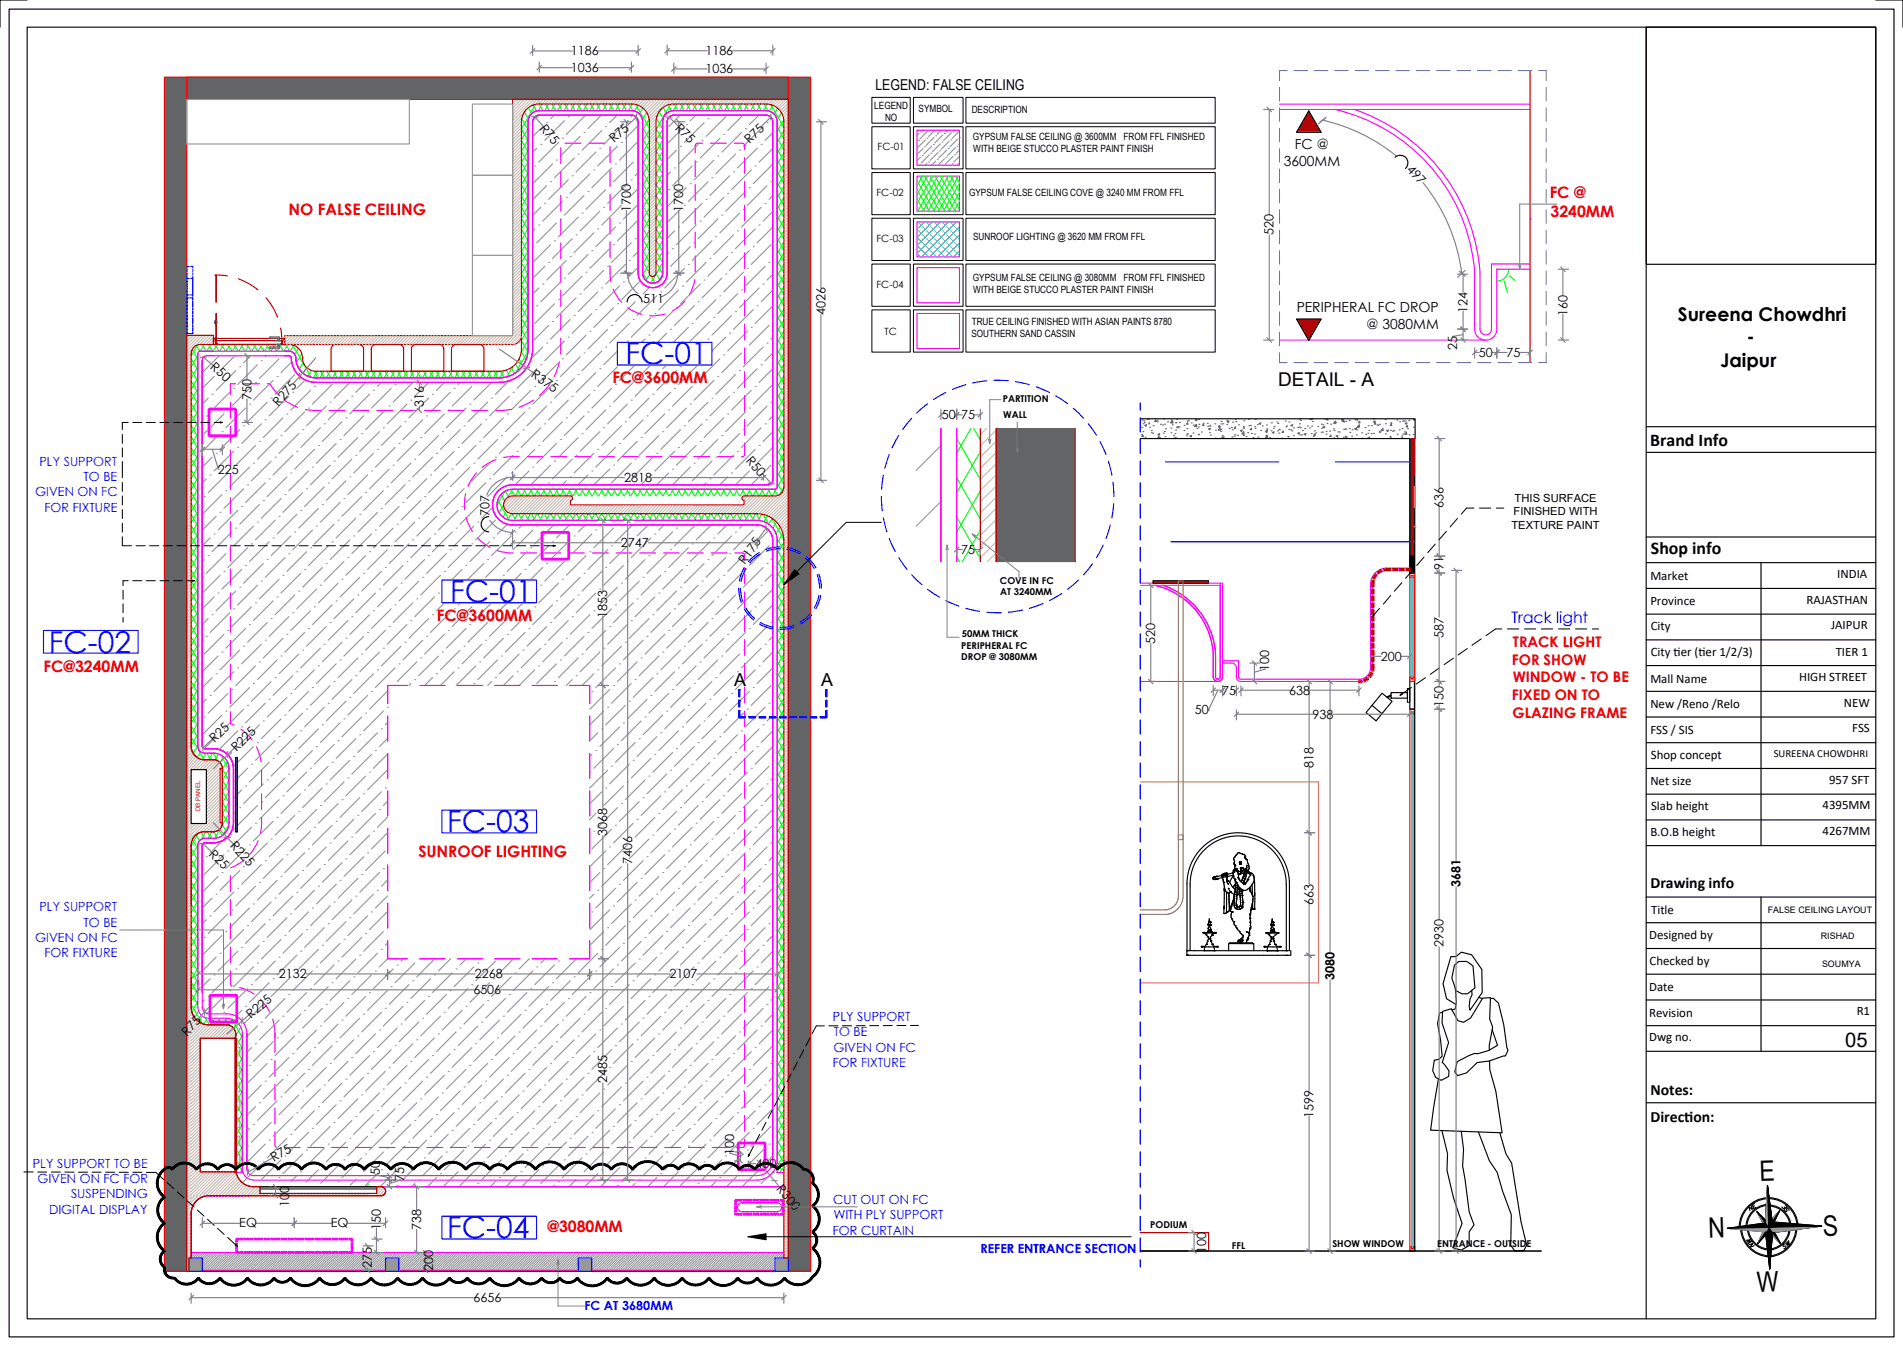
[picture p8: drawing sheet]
<svg xmlns="http://www.w3.org/2000/svg" width="420mm" height="297mm" viewBox="0 0 420 297" stroke-linecap="round" stroke-linejoin="round" font-family="sans-serif">
<defs><g id="words">
<g font-size="6.6" fill="#00f">
<text x="138" y="80.4">FC-01</text>
<text x="99.3" y="132.9">FC-01</text>
<text x="10.8" y="144">FC-02</text>
<text x="98.7" y="183.6">FC-03</text>
<text x="98.7" y="273.3">FC-04</text>
</g>
<g font-size="6.2">
<text x="388.4" y="260.6" transform="rotate(-2 388.4 260.6)">E</text>
<text x="380.6" y="268.6" transform="rotate(178 380.6 268.6)">N</text>
<text x="402.4" y="272.7" transform="rotate(-2 402.4 272.7)">S</text>
<text x="387.8" y="285.1" transform="rotate(-2 387.8 285.1)">W</text>
</g>
<text font-size="4.5" x="407.3" y="231">05</text>
<g font-size="4.2">
<text x="370.3" y="70.8">Sureena Chowdhri</text>
<text x="385.5" y="75.8">-</text>
<text x="379.7" y="80.9">Jaipur</text>
<text x="282.1" y="85.1">DETAIL - A</text>
</g>
<g font-size="3.9">
<text x="364.2" y="98.3">Brand Info</text>
<text x="364.4" y="122.3">Shop info</text>
<text x="162" y="151.4">A</text>
<text x="181.3" y="151.4">A</text>
</g>
<g font-size="3.5" fill="#f00">
<text x="63.7" y="47.4">NO FALSE CEILING</text>
<text x="342" y="43.7">FC @</text>
<text x="342.2" y="47.9">3240MM</text>
<text x="135.2" y="84.6">FC@3600MM</text>
<text x="96.4" y="137">FC@3600MM</text>
<text x="9.6" y="148.4">FC@3240MM</text>
<text x="92.3" y="189">SUNROOF LIGHTING</text>
<text x="120.8" y="271.8">@3080MM</text>
</g>
<text font-size="3.5" fill="#00f" x="333.6" y="137.5">Track light</text>
<g font-size="3.5">
<text x="364.3" y="196">Drawing info</text>
<text x="364.3" y="241.6">Notes:</text>
<text x="364.3" y="247.6">Direct</text>
<text x="371.7" y="247.6">ion:</text>
</g>
<text font-size="3.3" x="193.2" y="19.8">LEGEND: FALSE CEILING</text>
<g font-size="3.2" fill="#f00">
<text x="333.9" y="142.7">TRACK LIGHT</text>
<text x="333.7" y="146.6">FOR SHOW</text>
<text x="333.7" y="154.5">FIXED ON TO</text>
<text x="333.9" y="150.5">WINDOW - TO BE</text>
<text x="333.8" y="158.3">GLAZING FRAME</text>
</g>
<g font-size="3.1">
<text x="285.8" y="32.8">FC @</text>
<text x="283.4" y="36.5">3600MM</text>
<text x="286.2" y="68.9">PERIPHERAL FC DROP</text>
<text x="301.6" y="72.7">@ 3080MM</text>
</g>
<g font-size="2.8">
<text x="126" y="12.2">1186</text>
<text x="126" y="15.9">1036</text>
<text x="155.7" y="12.2">1186</text>
<text x="155.7" y="16.2">1036</text>
<text x="119" y="28.4" transform="rotate(49 119 28.4)">R75</text>
<text x="148.8" y="28.4" transform="rotate(45 148.8 28.4)">R75</text>
<text x="135.5" y="31.6" transform="rotate(-42 135.5 31.6)">R75</text>
<text x="165.4" y="31.8" transform="rotate(-44 165.4 31.8)">R75</text>
<text x="310.3" y="37.5" transform="rotate(48 310.3 37.5)">497</text>
<text x="139.2" y="46.8" transform="rotate(-90 139.2 46.8)">1700</text>
<text x="150.8" y="46.8" transform="rotate(-90 150.8 46.8)">1700</text>
<text x="281.1" y="51.9" transform="rotate(-90 281.1 51.9)">520</text>
<text x="142" y="66.8">511</text>
<text x="182.2" y="69.5" transform="rotate(-90 182.2 69.5)">4026</text>
<text x="323.9" y="69" transform="rotate(-90 323.9 69)">124</text>
<text x="345.9" y="69.7" transform="rotate(-90 345.9 69.7)">160</text>
<text x="321.6" y="77.2" transform="rotate(-90 321.6 77.2)">25</text>
<text x="46.3" y="81.3" transform="rotate(41 46.3 81.3)">R50</text>
<text x="117.1" y="83" transform="rotate(35 117.1 83)">R375</text>
<text x="326.4" y="78.7">50</text>
<text x="332.5" y="78.7">75</text>
<text x="55.5" y="88.2" transform="rotate(-90 55.5 88.2)">750</text>
<text x="61.5" y="89.8" transform="rotate(-49 61.5 89.8)">R275</text>
<text x="93.5" y="89.8" transform="rotate(-90 93.5 89.8)">316</text>
<text x="207.8" y="92.5">50</text>
<text x="212.2" y="92.5">75</text>
<text x="164.5" y="101.7" transform="rotate(49 164.5 101.7)">R50</text>
<text x="48.1" y="104.5">225</text>
<text x="137.7" y="106.4">2818</text>
<text x="108" y="113.8" transform="rotate(-90 108 113.8)">707</text>
<text x="318.6" y="112.1" transform="rotate(-90 318.6 112.1)">636</text>
<text x="137" y="120.7">2747</text>
<text x="164.4" y="124.6" transform="rotate(-54 164.4 124.6)">R175</text>
<text x="212.2" y="122.2">75</text>
<text x="318.6" y="125.9" transform="rotate(-90 318.6 125.9)">91</text>
<text x="364.2" y="128">Market</text>
<text x="405.5" y="127.6">INDIA</text>
<text x="134" y="136.3" transform="rotate(-90 134 136.3)">1853</text>
<text x="364.2" y="133.6">Province</text>
<text x="398.7" y="133.2">RAJASTHAN</text>
<text x="254.9" y="142.1" transform="rotate(-90 254.9 142.1)">520</text>
<text x="318.6" y="140.7" transform="rotate(-90 318.6 140.7)">587</text>
<text x="364.3" y="139">City</text>
<text x="404.1" y="138.9">JAIPUR</text>
<text x="280.1" y="148" transform="rotate(-90 280.1 148)">100</text>
<text x="304.7" y="145.8">200</text>
<text x="364.3" y="144.8">City t</text>
<text x="369.4" y="144.8">ier (t</text>
<text x="374.9" y="144.8">ier 1/2/3)</text>
<text x="405.2" y="144.7">TIER 1</text>
<text x="269.7" y="153.3">75</text>
<text x="284.5" y="153.3">638</text>
<text x="318.6" y="155.9" transform="rotate(-90 318.6 155.9)">150</text>
<text x="364.2" y="150.6">Mall Name</text>
<text x="397.1" y="150.2">HIGH STREET</text>
<text x="406.9" y="155.9">NEW</text>
<text x="263.7" y="157.7">50</text>
<text x="289.7" y="158.6">938</text>
<text x="364.2" y="161.9">FSS / SIS</text>
<text x="364.2" y="156.2">New /Reno /Relo</text>
<text x="408.8" y="161.6">FSS</text>
<text x="47.4" y="163.9" transform="rotate(-44 47.4 163.9)">R25</text>
<text x="52.2" y="166" transform="rotate(-45 52.2 166)">R225</text>
<text x="364.4" y="167.4">Shop concept</text>
<text x="289.9" y="169.4" transform="rotate(-90 289.9 169.4)">818</text>
<text x="364.2" y="173.3">Net size</text>
<text x="403.7" y="172.9">957 SFT</text>
<text x="364.4" y="178.8">Slab height</text>
<text x="402.2" y="178.6">4395MM</text>
<text x="134" y="184.5" transform="rotate(-90 134 184.5)">3068</text>
<text x="364.2" y="184.5">B.O.B height</text>
<text x="402.2" y="184.3">4267MM</text>
<text x="46" y="188.7" transform="rotate(45 46 188.7)">R25</text>
<text x="50.6" y="186.7" transform="rotate(47 50.6 186.7)">R225</text>
<text x="139.5" y="190.7" transform="rotate(-90 139.5 190.7)">7406</text>
<text x="322.4" y="195.8" transform="rotate(-90 322.4 195.8)">3681</text>
<text x="289.9" y="199.6" transform="rotate(-90 289.9 199.6)">663</text>
<text x="364.4" y="201.7">Title</text>
<text x="318.6" y="209" transform="rotate(-90 318.6 209)">2930</text>
<text x="364" y="207.2">Designed by</text>
<text x="61.5" y="215.9">2132</text>
<text x="104.8" y="215.9">2268</text>
<text x="147.8" y="215.9">2107</text>
<text x="364.1" y="212.8">Checked by</text>
<text x="104.5" y="219.4">6506</text>
<text x="294.5" y="216.3" transform="rotate(-90 294.5 216.3)">3080</text>
<text x="364" y="218.7">Date</text>
<text x="55.4" y="224.9" transform="rotate(-41 55.4 224.9)">R225</text>
<text x="364" y="224.4">Revision</text>
<text x="409.8" y="224">R1</text>
<text x="41.3" y="228.8" transform="rotate(-47 41.3 228.8)">R75</text>
<text x="364" y="229.8">Dwg no.</text>
<text x="134" y="239" transform="rotate(-90 134 239)">2485</text>
<text x="289.9" y="246.6" transform="rotate(-90 289.9 246.6)">1599</text>
<text x="60.4" y="256.4" transform="rotate(-31 60.4 256.4)">R75</text>
<text x="162.1" y="254.9" transform="rotate(-90 162.1 254.9)">100</text>
<text x="166.8" y="257.8">400</text>
<text x="83.8" y="259.3" transform="rotate(-90 83.8 259.3)">50</text>
<text x="89.2" y="260.7" transform="rotate(-90 89.2 260.7)">75</text>
<text x="171.2" y="262.5" transform="rotate(50 171.2 262.5)">R300</text>
<text x="63.8" y="266.3" transform="rotate(-90 63.8 266.3)">100</text>
<text x="52.8" y="270.8">EQ</text>
<text x="73" y="270.8">EQ</text>
<text x="84.1" y="271.3" transform="rotate(-90 84.1 271.3)">150</text>
<text x="92.9" y="271.5" transform="rotate(-90 92.9 271.5)">738</text>
<text x="82.1" y="279.9" transform="rotate(-90 82.1 279.9)">275</text>
<text x="95.6" y="280.4" transform="rotate(-90 95.6 280.4)">200</text>
<text x="266.2" y="276.4" transform="rotate(-90 266.2 276.4)">100</text>
<text x="104.5" y="287.3">6656</text>
</g>
<g font-size="2.8" fill="#00f">
<text x="8.7" y="102.7">PLY SUPPORT</text>
<text x="18.4" y="106.1">TO BE</text>
<text x="7.8" y="109.5">GIVEN ON FC</text>
<text x="9.8" y="112.9">FOR FIXTURE</text>
<text x="8.7" y="201.1">PLY SUPPORT</text>
<text x="7.8" y="207.8">GIVEN ON FC</text>
<text x="18.4" y="204.5">TO BE</text>
<text x="9.8" y="211.2">FOR FIXTURE</text>
<text x="183.8" y="225.3">PLY SUPPORT</text>
<text x="183.9" y="232">GIVEN ON FC</text>
<text x="184" y="228.6">TO BE</text>
<text x="183.8" y="235.4">FOR FIXTURE</text>
<text x="7.2" y="257.7">PLY SUPPORT TO BE</text>
<text x="8.3" y="261">GIVEN ON FC FOR</text>
<text x="10.8" y="267.8">DIGITAL DISPLAY</text>
<text x="15.7" y="264.4">SUSPENDING</text>
<text x="183.9" y="265.7">CUT OUT ON FC</text>
<text x="183.9" y="269.1">WITH PLY SUPPORT</text>
<text x="183.8" y="272.5">FOR CURTAIN</text>
<text x="216.4" y="276.5">REFER ENTRANCE SECTION</text>
<text x="129" y="289">FC AT 3680MM</text>
</g>
<g font-size="2.5">
<text x="334.1" y="113.7">FINISHED WITH</text>
<text x="334.3" y="110.7">THIS SURFACE</text>
<text x="333.6" y="116.7">TEXTURE PAINT</text>
</g>
<text font-size="2.4" x="391.5" y="167.1">SUREENA CHOWDHRI</text>
<g font-size="2.2">
<text x="193" y="24">LEGEND</text>
<text x="195.3" y="26.6">NO</text>
<text x="202.7" y="24.8">SYMBOL</text>
<text x="214.5" y="24.9">DESCRIPTION</text>
<text x="193.7" y="33.2">FC-01</text>
<text x="214.7" y="30.8">GYPSUM FALSE CEILING @ 3600MM FROM FFL FINISHED</text>
<text x="214.8" y="33.5">WITH BEIGE STUCCO PLASTER PAINT FINISH</text>
<text x="193.4" y="43.3">FC-02</text>
<text x="213.9" y="43.2">GYPSUM FALSE CEILING COVE @ 3240 MM FROM FFL</text>
<text x="193.4" y="53.4">FC-03</text>
<text x="214.8" y="52.9">SUNROOF LIGHTING @ 3620 MM FROM FFL</text>
<text x="193.4" y="63.5">FC-04</text>
<text x="214.7" y="61.9">GYPSUM FALSE CEILING @ 3080MM FROM FFL FINISHED</text>
<text x="214.8" y="64.6">WITH BEIGE STUCCO PLASTER PAINT FINISH</text>
<text x="214.5" y="71.7">TRUE CEILING FINISHED WITH ASIAN PAINTS 8780</text>
<text x="195.2" y="73.8">TC</text>
<text x="214.4" y="74.4">SOUTHERN SAND CASSIN</text>
</g>
<g font-size="2.1">
<text x="221.3" y="88.7">PARTITION</text>
<text x="221.4" y="92.2">WALL</text>
<text x="220.7" y="128.8">COVE IN FC</text>
<text x="220.8" y="131.3">AT 3240MM</text>
<text x="212.2" y="143.1">PERIPHERAL FC</text>
<text x="212.3" y="140.6">50MM THICK</text>
<text x="212.2" y="145.7">DROP @ 3080MM</text>
<text x="253.9" y="270.9">PODIUM</text>
<text x="271.9" y="275.6">FFL</text>
<text x="294.1" y="275.2">SHOW WINDOW</text>
<text x="317.2" y="275.2">ENTRANCE - OUTSIDE</text>
</g>
<g font-size="2">
<text x="390.1" y="201.4">FALSE CEILING LAYOUT</text>
<text x="401.9" y="207.3">RISHAD</text>
<text x="402.1" y="213.4">SOUMYA</text>
</g>
<text font-size="1.4" fill="#f00" x="44.2" y="179" transform="rotate(-90 44.2 179)">DB PANEL</text>
<g font-size="1.3">
<text x="386.2" y="267.2" transform="rotate(-31 386.2 267.2)">NE</text>
<text x="395" y="267.1" transform="rotate(-128 395 267.1)">SE</text>
<text x="387.1" y="274.9" transform="rotate(-123 387.1 274.9)">NW</text>
<text x="393.8" y="275.6" transform="rotate(-38 393.8 275.6)">SW</text>
</g>
</g></defs>
<!-- layer: FC -->
<g fill="none" stroke="#0f0" stroke-width=".25">
<path d="M115.1 38.4l1.5 2.5M115.1 35.9l1.5 2.6M115.1 33.4l1.5 2.6M115.1 31l1.5 2.5M115.1 28.5l1.5 2.6M115.1 26.2l1.5 2.4M115.7 24.7l.9 1.6M116.1 24.3l-.8 1.3M116.6 28.3l-1.5 2.6M116.6 30.8l-1.5 2.5M116.6 33.2l-1.5 2.6M116.6 35.7l-1.5 2.6"/>
<path d="M116.6 38.2l-1.5 2.5M116.6 23.8l.7 1.3M117.7 23.2l.7 1.3M118.2 23l-3.1 5.4M118.9 22.9l.9 1.5M119.7 22.9l-.9 1.5M120.4 22.9l.8 1.5M121.1 22.9l-.9 1.5M121.8 22.9l.8 1.5M122.5 22.9l-.8 1.5M123.2 22.9l.9 1.5M123.9 22.9l-.8 1.5"/>
<path d="M124.6 22.9l.9 1.5M125.3 22.9l-.8 1.5M126 22.9l.9 1.5M126.8 22.9l-.9 1.5M127.5 22.9l.8 1.5M128.2 22.9l-.9 1.5M128.9 22.9l.8 1.5M129.6 22.9l-.8 1.5M130.3 22.9l.9 1.5M131 22.9l-.8 1.5M131.7 22.9l.9 1.5M132.4 22.9l-.8 1.5"/>
<path d="M133.1 22.9l.9 1.5M133.9 22.9l-.9 1.5M134.6 22.9l.8 1.5M135.3 22.9l-.9 1.5M136 22.9l.8 1.5M136.7 22.9l-.9 1.5M137.4 22.9l.9 1.5M138.1 22.9l-.8 1.5M138.8 22.9l.9 1.5M139.5 22.9l-.8 1.5M140.3 23l3 5.3M140.8 23.2l-.7 1.3"/>
<path d="M141.8 38l1.5 2.6M141.8 35.5l1.5 2.6M141.8 33.1l1.5 2.5M141.8 30.6l1.5 2.6M141.8 28.2l1.5 2.5M141.9 23.8l-.8 1.3M142.7 24.8l-.9 1.6M143.3 26.3l-1.5 2.5M143.3 28.7l-1.5 2.5M143.3 31.1l-1.5 2.6M143.3 33.6l-1.5 2.5M143.3 36.1l-1.5 2.5"/>
<path d="M143.3 38.5l-1.5 2.6M144.8 30.8l1.5 2.6-1.5 2.6M144.8 33.3l1.5 2.6-1.5 2.5M144.8 38.2l1.5 2.5M144.8 35.7l1.5 2.6M144.8 28.4l1.5 2.5M144.9 26.1l1.4 2.4-1.5 2.5M145.5 24.6l.9 1.6M146 24l-1.1 1.9M146.3 31l-1.5 2.5M146.3 38.3l-1.5 2.6M146.4 23.7l.7 1.3"/>
<path d="M147.4 23.1l.8 1.4M148 23l-3.2 5.6M148.7 22.9l.9 1.5M149.5 22.9l-.9 1.5M150.2 22.9l.8 1.5M150.9 22.9l-.9 1.5M151.6 22.9l.8 1.5M152.3 22.9l-.8 1.5M153 22.9l.8 1.5M153.7 22.9l-.8 1.5M154.4 22.9l.9 1.5M155.1 22.9l-.8 1.5"/>
<path d="M155.8 22.9l.9 1.5M156.6 22.9l-.9 1.5M157.3 22.9l.8 1.5M158 22.9l-.9 1.5M158.7 22.9l.8 1.5M159.4 22.9l-.9 1.5M160.1 22.9l.8 1.5M160.8 22.9l-.8 1.5M161.5 22.9l.9 1.5M162.2 22.9l-.8 1.5M162.9 22.9l.9 1.5M163.7 22.9l-.9 1.5"/>
<path d="M164.3 22.9l.9 1.5M165.1 22.9l-.9 1.5M165.8 22.9l.8 1.5M166.5 22.9l-.9 1.5M167.2 22.9l.8 1.5M167.9 22.9l-.8 1.5M168.6 22.9l.9 1.5M169.3 22.9l-.8 1.5M170.1 23.1l2.9 5M170.6 23.2l-.8 1.3M171.5 37.8l1.5 2.6M171.5 35.4l1.5 2.5"/>
<path d="M171.5 32.9l1.5 2.6M171.5 30.5l1.5 2.5M171.5 28l1.5 2.6M171.6 23.9l-.7 1.3M172.5 24.9l-1 1.6M173 26.4l-1.5 2.5M173 28.9l-1.5 2.5M173 31.3l-1.5 2.6M173 33.8l-1.5 2.5M173 36.2l-1.5 2.6M173 38.7l-1.5 2.5M115.1 58l1.5 2.6"/>
<path d="M115.1 55.5l1.5 2.6M115.1 53.1l1.5 2.5M115.1 50.6l1.5 2.6M115.1 48.2l1.5 2.5M115.1 45.7l1.5 2.6M115.1 43.3l1.5 2.5M115.1 40.8l1.5 2.6M116.6 40.6l-1.5 2.6M116.6 43.1l-1.5 2.5M116.6 45.5l-1.5 2.6M116.6 48l-1.5 2.5M116.6 50.4l-1.5 2.6"/>
<path d="M116.6 52.9l-1.5 2.6M116.6 55.4l-1.5 2.5M116.6 57.8l-1.5 2.6M141.8 57.7l1.5 2.5M141.8 55.2l1.5 2.6M141.8 52.7l1.5 2.6M141.8 50.3l1.5 2.5M141.8 47.8l1.5 2.6M141.8 45.4l1.5 2.5M141.8 42.9l1.5 2.6M141.8 40.5l1.5 2.5M143.3 41l-1.5 2.5"/>
<path d="M143.3 43.4l-1.5 2.6M143.3 45.9l-1.5 2.5M143.3 48.3l-1.5 2.6M143.3 50.8l-1.5 2.5M143.3 53.3l-1.5 2.5M143.3 55.7l-1.5 2.6M143.3 58.2l-1.4 2.5M144.8 40.6l1.5 2.6-1.5 2.6M144.8 43.1l1.5 2.6-1.5 2.5M144.8 48l1.5 2.6-1.5 2.6M144.8 52.9l1.5 2.6-1.5 2.6M144.8 57.8l1.5 2.6"/>
<path d="M144.8 55.4l1.5 2.5M144.8 50.5l1.5 2.5M144.8 45.6l1.5 2.5M146.3 40.8l-1.5 2.5M146.3 48.2l-1.5 2.5M146.3 53.1l-1.5 2.5M146.3 58l-2.6 4.5M171.5 60l1.5 2.5M171.5 57.5l1.5 2.6M171.5 55l1.5 2.6M171.5 52.6l1.5 2.5M171.5 50.1l1.5 2.6"/>
<path d="M171.5 47.7l1.5 2.5M171.5 45.2l1.5 2.6M171.5 42.8l1.5 2.5M171.5 40.3l1.5 2.5M173 41.1l-1.5 2.6M173 43.6l-1.5 2.5M173 46l-1.5 2.6M173 48.5l-1.5 2.6M173 51l-1.5 2.5M173 53.4l-1.5 2.6M173 55.9l-1.5 2.5M173 58.3l-1.5 2.6"/>
<path d="M42.2 79.1l1.5 2.6M42.4 77.1l1.3 2.1M43.3 76.2l.8 1.3M43.6 76.1l-1.4 2.4M43.7 78.4l-1.5 2.6M44.7 76l.8 1.5M45.1 76l-.9 1.5M46.1 76l.8 1.5M46.5 76l-.9 1.5M47.5 76l.8 1.5M47.9 76l-.9 1.5M48.9 76l.9 1.5"/>
<path d="M49.3 76l-.8 1.5M50.3 76l.9 1.5M50.7 76l-.8 1.5M51.7 76l.9 1.5M52.1 76l-.8 1.5M53.2 76l.8 1.5M53.6 76l-.9 1.5M54.6 76l.8 1.5M55 76l-.8 1.5M56 76l.8 1.5M56.4 76l-.9 1.5M57.4 76l.9 1.5"/>
<path d="M57.8 76l-.8 1.5M58.8 76l.9 1.5M59.3 76l-.9 1.5M60.2 76.8l-.4 .7M60.2 76l.4 .6M60.7 76l-.3 .6M60.7 76.8l.4 .7M61.7 76l.8 1.5M62.1 76l-.9 1.5M63.1 76l.8 1.5M63.5 76l-.8 1.5M64.6 76.1l4.1 7.2"/>
<path d="M64.8 76.2l-.7 1.3M65.9 76.9l-.8 1.3M66.6 78l-1.2 2.1 1.2 2M66.9 79.9l-.9 1.6M114.6 79.2l.8 1.5M115.1 77.6l1 1.8M115.1 75.2l1.4 2.5M115.1 72.7l1.5 2.6M115.1 70.3l1.5 2.5M115.1 67.8l1.5 2.6M115.1 65.4l1.5 2.5M115.1 62.9l1.5 2.6"/>
<path d="M115.1 60.4l1.5 2.6M116.5 77.5l-2.7 4.8M116.6 60.3l-1.5 2.5M116.6 62.7l-1.5 2.6M116.6 65.2l-1.5 2.5M116.6 67.6l-1.5 2.6M116.6 70.1l-1.5 2.6M116.6 72.6l-1.5 2.5M116.6 75l-1.6 2.6M141.8 60.1l1.3 2.2M143.4 60.6l-.8 1.3M143.7 61l.9 1.4"/>
<path d="M144.8 60.3l.8 1.5M146.3 60.4l-1 1.7M171.5 79.6l1.5 2.6M171.5 77.2l1.5 2.5M171.5 74.7l1.5 2.6M171.5 72.3l1.5 2.5M171.5 69.8l1.5 2.5M171.5 67.3l1.5 2.6M171.5 64.9l1.5 2.5M171.5 62.4l1.5 2.6M173 60.8l-1.5 2.5M173 63.2l-1.5 2.6"/>
<path d="M173 65.7l-1.5 2.5M173 68.1l-1.5 2.6M173 70.6l-1.5 2.5M173 73l-1.5 2.6M173 75.5l-1.5 2.6M173 78l-1.5 2.5M42.2 98.8l1.5 2.5M42.2 96.3l1.5 2.6M42.2 93.9l1.5 2.5M42.2 91.4l1.5 2.6M42.2 89l1.5 2.5M42.2 86.5l1.5 2.6"/>
<path d="M42.2 84l1.5 2.6M42.2 81.6l1.5 2.5M43.7 80.9l-1.5 2.5M43.7 83.4l-1.5 2.5M43.7 85.8l-1.5 2.6M43.7 88.3l-1.5 2.5M43.7 90.7l-1.5 2.6M43.7 93.2l-1.5 2.5M43.7 95.6l-1.5 2.6M43.7 98.1l-1.5 2.5M67.7 81.1l-.8 1.3M68.7 81.7l-.7 1.3"/>
<path d="M69.3 81.9l.9 1.5M70 81.9l-.8 1.5M70.7 81.9l.9 1.5M71.5 81.9l-.9 1.5M72.2 81.9l.8 1.5M72.9 81.9l-.9 1.5M73.6 81.9l.8 1.5M74.3 81.9l-.9 1.5M75 81.9l.8 1.5M75.7 81.9l-.8 1.5M76.4 81.9l.9 1.5M77.1 81.9l-.8 1.5"/>
<path d="M77.8 81.9l.9 1.5M78.5 81.9l-.8 1.5M79.2 81.9l.9 1.5M80 81.9l-.9 1.5M80.7 81.9l.8 1.5M81.4 81.9l-.9 1.5M82.1 81.9l.8 1.5M82.8 81.9l-.9 1.5M83.5 81.9l.9 1.5M84.2 81.9l-.8 1.5M84.9 81.9l.9 1.5M85.6 81.9l-.8 1.5"/>
<path d="M86.3 81.9l.9 1.5M87 81.9l-.8 1.5M87.8 81.9l.8 1.5M88.5 81.9l-.9 1.5M89.2 81.9l.8 1.5M89.9 81.9l-.9 1.5M90.6 81.9l.8 1.5M91.3 81.9l-.9 1.5M92 81.9l.9 1.5M92.7 81.9l-.8 1.5M93.4 81.9l.9 1.5M94.1 81.9l-.8 1.5"/>
<path d="M94.8 81.9l.9 1.5M95.6 81.9l-.9 1.5M96.3 81.9l.8 1.5M97 81.9l-.9 1.5M97.7 81.9l.9 1.5M98.4 81.9l-.9 1.5M99.1 81.9l.8 1.5M99.8 81.9l-.8 1.5M100.5 81.9l.9 1.5M101.2 81.9l-.8 1.5M102 81.9l.8 1.5M102.6 81.9l-.8 1.5"/>
<path d="M103.4 81.9l.8 1.5M104.1 81.9l-.9 1.5M104.8 81.9l.8 1.5M105.5 81.9l-.9 1.5M106.2 81.9l.9 1.5M106.9 81.9l-.9 1.5M107.6 81.9l.9 1.5M108.3 81.9l-.8 1.5M109 81.9l.9 1.5M109.7 81.9l-.8 1.5M110.5 81.9l.8 1.4M111.2 81.8l-.9 1.6"/>
<path d="M111.7 81.7l.8 1.3M112.9 81.1l.7 1.3M113.2 80.9l-1.3 2.3M113.8 80.3l.8 1.4M171.5 84.5l1.5 2.6M171.5 82.1l1.5 2.5M171.6 99.3l1.4 2.5M171.6 96.8l1.4 2.6M171.6 94.4l1.4 2.5M171.6 91.9l1.4 2.6M171.6 89.5l1.4 2.5M171.6 87l1.4 2.6"/>
<path d="M173 80.4l-1.5 2.6M173 82.9l-1.5 2.5M173 85.3l-1.4 2.6M173 87.8l-1.4 2.5M173 90.2l-1.4 2.6M173 92.7l-1.4 2.5M173 95.1l-1.4 2.6M173 97.6l-1.4 2.6M42.2 118.4l1.5 2.6M42.2 116l1.5 2.5M42.2 113.5l1.5 2.6M42.2 111.1l1.5 2.5"/>
<path d="M42.2 108.6l1.5 2.6M42.2 106.2l1.5 2.5M42.2 103.7l1.5 2.6M42.2 101.2l1.5 2.6M43.7 100.6l-1.5 2.5M43.7 103l-1.5 2.6M43.7 105.5l-1.5 2.5M43.7 107.9l-1.5 2.6M43.7 110.4l-1.5 2.5M43.7 112.8l-1.5 2.6M43.7 115.3l-1.5 2.5M43.7 117.8l-1.5 2.5"/>
<path d="M109.9 110.3l2.5 4.5M110.6 109.1l.8 1.4M111.2 111.4l-1 1.7M111.5 108.4l-1.8 3.1M111.5 108.4l.8 1.2M111.8 112.8l-.8 1.3M112.8 108l.8 1.4M112.9 113.3l-.8 1.4M113 113.4l.9 1.4M113.2 107.9l-1.1 1.8M114.1 107.9l.9 1.5M114.3 113.4l-.9 1.4"/>
<path d="M114.4 113.4l.9 1.4M114.6 107.9l-.9 1.5M115.6 107.9l.8 1.5M115.7 113.4l-.8 1.4M115.8 113.4l.9 1.4M116 107.9l-.9 1.5M117 107.9l.8 1.5M117.1 113.4l-.8 1.4M117.3 113.4l.8 1.4M117.4 107.9l-.8 1.5M118.4 107.9l.9 1.5M118.5 113.4l-.8 1.4"/>
<path d="M118.7 113.4l.8 1.4M118.8 107.9l-.8 1.5M119.8 107.9l.9 1.5M120 113.4l-.9 1.4M120.1 113.4l.9 1.4M120.2 107.9l-.8 1.5M121.2 107.9l.9 1.5M121.4 113.4l-.9 1.4M121.5 113.4l.9 1.4M121.7 107.9l-.9 1.5M122.7 107.9l.8 1.5M122.8 113.4l-.9 1.4"/>
<path d="M122.9 113.4l.9 1.4M123.1 107.9l-.9 1.5M124.1 107.9l.8 1.5M124.2 113.4l-.8 1.4M124.4 113.4l.8 1.4M124.5 107.9l-.9 1.5M125.5 107.9l.8 1.5M125.6 113.4l-.8 1.4M125.8 113.4l.8 1.4M125.9 107.9l-.8 1.5M126.9 107.9l.9 1.5M127.1 113.4l-.9 1.4"/>
<path d="M127.2 113.4l.8 1.4M127.3 107.9l-.8 1.5M128.3 107.9l.9 1.5M128.5 113.4l-.9 1.4M128.6 113.4l.9 1.4M128.8 107.9l-.9 1.5M129.7 107.9l.9 1.5M129.9 113.4l-.9 1.4M130 113.4l.9 1.4M130.2 107.9l-.9 1.5M131.2 107.9l.8 1.5M131.3 113.4l-.8 1.4"/>
<path d="M131.4 113.4l.9 1.4M131.6 107.9l-.9 1.5M132.6 107.9l.8 1.5M132.7 113.4l-.8 1.4M132.9 113.4l.8 1.4M133 107.9l-.8 1.5M134 107.9l.8 1.5M134.1 113.4l-.8 1.4M134.3 113.4l.8 1.4M134.4 107.9l-.8 1.5M135.4 107.9l.9 1.5M135.6 113.4l-.9 1.4"/>
<path d="M135.7 113.4l.9 1.4M135.8 107.9l-.8 1.5M136.8 107.9l.9 1.5M137 113.4l-.9 1.4M137.1 113.4l.9 1.4M137.3 107.9l-.9 1.5M138.3 107.9l.8 1.5M138.4 113.4l-.9 1.4M138.5 113.4l.9 1.4M138.7 107.9l-.9 1.5M139.7 107.9l.8 1.5M139.8 113.4l-.8 1.4"/>
<path d="M140 113.4l.8 1.4M140.1 107.9l-.9 1.5M141.1 107.9l.8 1.5M141.2 113.4l-.8 1.4M141.4 113.4l.8 1.4M141.5 107.9l-.8 1.5M142.5 107.9l.9 1.5M142.6 113.4l-.8 1.4M142.8 113.4l.8 1.4M142.9 107.9l-.8 1.5M143.9 107.9l.9 1.5M144.1 113.4l-.9 1.4"/>
<path d="M144.2 113.4l.9 1.4M144.3 107.9l-.8 1.5M145.3 107.9l.9 1.5M145.5 113.4l-.9 1.4M145.6 113.4l.9 1.4M145.8 107.9l-.9 1.5M146.8 107.9l.8 1.5M146.9 113.4l-.9 1.4M147 113.4l.9 1.4M147.2 107.9l-.9 1.5M148.2 107.9l.8 1.5M148.3 113.4l-.8 1.4"/>
<path d="M148.5 113.4l.8 1.4M148.6 107.9l-.8 1.5M149.6 107.9l.8 1.5M149.7 113.4l-.8 1.4M149.9 113.4l.8 1.4M150 107.9l-.8 1.5M151 107.9l.9 1.5M151.2 113.4l-.9 1.4M151.3 113.4l.8 1.4M151.4 107.9l-.8 1.5M152.5 107.9l.8 1.5M152.6 113.4l-.9 1.4"/>
<path d="M152.7 113.4l.9 1.4M152.9 107.9l-.9 1.5M153.8 107.9l.9 1.5M154 113.4l-.9 1.4M154.2 113.4l.8 1.4M154.3 107.9l-.9 1.5M155.3 107.9l.8 1.5M155.4 113.4l-.8 1.4M155.5 113.4l.9 1.4M155.7 107.9l-.9 1.5M156.7 107.9l.9 1.5M156.8 113.4l-.8 1.4"/>
<path d="M157 113.4l.8 1.4M157.1 107.9l-.8 1.5M158.1 107.9l.9 1.5M158.2 113.4l-.8 1.4M158.4 113.4l.9 1.4M158.5 107.9l-.8 1.5M159.5 107.9l.9 1.5M159.7 113.4l-.9 1.4M159.8 113.4l.9 1.4M159.9 107.9l-.8 1.5M161 107.9l.8 1.5M161.1 113.4l-.9 1.4"/>
<path d="M161.2 113.4l.9 1.4M161.4 107.9l-.9 1.5M162.4 107.9l.8 1.5M162.5 113.4l-.9 1.4M162.7 113.4l.8 1.4M162.8 107.9l-.9 1.5M163.8 107.9l.8 1.5M163.9 113.4l-.8 1.4M164.1 113.4l.8 1.4M164.2 107.9l-.9 1.5M165.2 107.9l.9 1.5M165.3 113.4l-.8 1.4"/>
<path d="M165.5 113.4l.8 1.4M165.6 107.9l-.8 1.5M166.6 107.9l.9 1.5M166.8 113.4l-.9 1.4M166.9 113.4l.9 1.5M167 107.9l-.8 1.5M168 107.9l.9 1.5M168.1 113.5l-.8 1.3M168.4 113.5l1.2 2.1M168.5 107.9l-.9 1.5M169.3 113.8l-.7 1.3M169.5 107.9l.8 1.5"/>
<path d="M169.9 107.9l-.9 1.5M170.3 114.3l2.7 4.7M170.4 114.4l-.7 1.3M170.9 107.9l.8 1.4M171.3 107.9l-.9 1.5M171.4 115.2l-.8 1.3M171.5 118.9l1.5 2.6M171.6 106.7l1.1 1.9M171.6 104.2l1.4 2.6M171.6 101.7l1.4 2.6M172.2 116.3l-.9 1.5M172.8 117.7l-1.3 2.1"/>
<path d="M173 119.7l-1.5 2.6M173 100.1l-1.4 2.5M173 102.5l-1.4 2.6M173 105l-1.4 2.5M173 107.4l-1 1.8M42.2 138.1l1.5 2.6M42.2 135.6l1.5 2.6M42.2 133.2l1.5 2.5M42.2 130.7l1.5 2.6M42.2 128.3l1.5 2.5M42.2 125.8l1.5 2.6M42.2 123.4l1.5 2.5"/>
<path d="M42.2 120.9l1.5 2.6M43.7 120.2l-1.5 2.6M43.7 122.7l-1.5 2.5M43.7 125.1l-1.5 2.6M43.7 127.6l-1.5 2.5M43.7 130l-1.5 2.6M43.7 132.5l-1.5 2.5M43.7 134.9l-1.5 2.6M43.7 137.4l-1.5 2.6M43.7 139.9l-1.5 2.5M171.5 138.6l1.5 2.5M171.5 136.1l1.5 2.6"/>
<path d="M171.5 133.7l1.5 2.5M171.5 131.2l1.5 2.6M171.5 128.8l1.5 2.5M171.5 126.3l1.5 2.5M171.5 123.8l1.5 2.6M171.5 121.4l1.5 2.5M173 122.2l-1.5 2.5M173 124.7l-1.5 2.5M173 127.1l-1.5 2.6M173 129.6l-1.5 2.5M173 132l-1.5 2.6M173 134.5l-1.5 2.5"/>
<path d="M173 136.9l-1.5 2.6M173 139.4l-1.5 2.5M42.2 157.8l1.5 2.5M42.2 155.3l1.5 2.6M42.2 152.9l1.5 2.5M42.2 150.4l1.5 2.5M42.2 147.9l1.5 2.6M42.2 145.5l1.5 2.5M42.2 143l1.5 2.6M42.2 140.6l1.5 2.5M43.7 142.3l-1.5 2.6M43.7 144.8l-1.5 2.5"/>
<path d="M43.7 147.2l-1.5 2.6M43.7 149.7l-1.5 2.5M43.7 152.1l-1.5 2.6M43.7 154.6l-1.5 2.5M43.7 157l-1.5 2.6M43.7 159.5l-1.5 2.5M171.5 158.2l1.5 2.6M171.5 155.8l1.5 2.5M171.5 153.3l1.5 2.6M171.5 150.8l1.5 2.6M171.5 148.4l1.5 2.6M171.5 145.9l1.5 2.6"/>
<path d="M171.5 143.5l1.5 2.5M171.5 141l1.5 2.6M173 141.9l-1.5 2.5M173 144.3l-1.5 2.6M173 146.8l-1.5 2.5M173 149.2l-1.5 2.6M173 151.7l-1.5 2.5M173 154.1l-1.5 2.6M173 156.6l-1.5 2.5M173 159.1l-1.5 2.5M42.2 162.7l2.9 5M42.2 160.2l1.5 2.6"/>
<path d="M42.2 165.2l1.1 1.8M43.7 162l-1.5 2.5M43.7 164.4l-1.1 1.8M44.2 165.9l-.7 1.3M45.5 166.2l-.8 1.4M45.6 166.2l.9 1.5M46.9 166.2l-.8 1.5M47.1 166.2l1 1.7M48.2 166.4l-.8 1.3M48.7 166.6l1.8 3.2M49.1 179.5l1.4 2.5M49.1 177l1.4 2.6"/>
<path d="M49.1 174.6l1.4 2.5M49.1 172.1l1.4 2.6M49.1 169.7l1.4 2.5M49.3 167l-.8 1.3M50.1 168l-1 1.8M50.5 169.7l-1.4 2.6M50.5 172.2l-1.4 2.5M50.5 174.6l-1.4 2.6M50.5 177.1l-1.4 2.5M50.5 179.5l-3.1 5.5M171.5 177.9l1.5 2.5M171.5 175.4l1.5 2.6"/>
<path d="M171.5 173l1.5 2.5M171.5 170.5l1.5 2.5M171.5 168l1.5 2.6M171.5 165.6l1.5 2.5M171.5 163.1l1.5 2.6M171.5 160.7l1.5 2.5M173 161.5l-1.5 2.6M173 164l-1.5 2.5M173 166.4l-1.5 2.6M173 168.9l-1.5 2.5M173 171.3l-1.5 2.6M173 173.8l-1.5 2.5"/>
<path d="M173 176.2l-1.5 2.6M173 178.7l-1.5 2.6M42.2 199.5l1.5 2.6M42.2 197.1l1.5 2.5M42.2 194.6l1.5 2.6M42.2 192.1l1.5 2.6M42.2 189.7l1.5 2.6M42.2 187.2l1.5 2.6M42.5 185.2l1.2 2.1M43.3 184.2l.7 1.3M43.7 186.5l-1.5 2.6M43.7 189l-1.5 2.5"/>
<path d="M43.7 191.4l-1.5 2.6M43.7 193.9l-1.5 2.5M43.7 196.4l-1.5 2.5M43.7 198.8l-1.5 2.6M43.8 183.8l-1.6 2.8M44.4 183.6l.8 1.4M45.4 183.5l-1 1.7M45.7 183.5l.9 1.5M46.8 183.5l-.8 1.5M47.1 183.5l.8 1.4M48.3 183.1l.7 1.3M49 181.9l1 1.6"/>
<path d="M50.5 182l-1.3 2.2M171.5 200l1.5 2.5M171.5 197.5l1.5 2.6M171.5 195.1l1.5 2.5M171.5 192.6l1.5 2.6M171.5 190.2l1.5 2.5M171.5 187.7l1.5 2.5M171.5 185.2l1.5 2.6M171.5 182.8l1.5 2.5M171.5 180.3l1.5 2.6M173 181.2l-1.5 2.5M173 183.6l-1.5 2.6"/>
<path d="M173 186.1l-1.5 2.5M173 188.5l-1.5 2.6M173 191l-1.5 2.5M173 193.4l-1.5 2.6M173 195.9l-1.5 2.5M173 198.3l-1.5 2.6M42.2 219.2l1.5 2.5M42.2 216.7l1.5 2.6M42.2 214.2l1.5 2.6M42.2 211.8l1.5 2.5M42.2 209.3l1.5 2.6M42.2 206.9l1.5 2.5"/>
<path d="M42.2 204.4l1.5 2.6M42.2 202l1.5 2.5M43.7 201.3l-1.5 2.5M43.7 203.7l-1.5 2.6M43.7 206.2l-1.5 2.5M43.7 208.6l-1.5 2.6M43.7 211.1l-1.5 2.5M43.7 213.6l-1.5 2.5M43.7 216l-1.5 2.6M43.7 218.5l-1.5 2.5M171.5 219.6l1.5 2.6M171.5 217.2l1.5 2.5"/>
<path d="M171.5 214.7l1.5 2.6M171.5 212.3l1.5 2.5M171.5 209.8l1.5 2.6M171.5 207.4l1.5 2.5M171.5 204.9l1.5 2.5M171.5 202.4l1.5 2.6M173 200.8l-1.5 2.6M173 203.3l-1.5 2.5M173 205.7l-1.5 2.6M173 208.2l-1.5 2.5M173 210.6l-1.5 2.6M173 213.1l-1.5 2.5"/>
<path d="M173 215.5l-1.5 2.6M173 218l-1.5 2.5M42.2 221.6l2.5 4.3M43.7 220.9l-1.4 2.3M43.8 223.1l-.8 1.5M44.6 224.2l-.7 1.3M45.3 224.6l.9 1.6M45.8 224.7l-.8 1.3M46.8 224.7l.9 1.5M47.2 224.7l-.9 1.5M48.2 224.7l.9 1.5M48.6 224.7l-.9 1.5"/>
<path d="M49.6 224.7l.9 1.5 .8-1.3M50 224.7l-.9 1.5M51.2 224.9l2.3 4M52 238.7l1.5 2.5M52 236.2l1.5 2.5M52 233.7l1.5 2.6M52 231.3l1.5 2.5M52 228.8l1.5 2.6M52.3 225.5l-.7 1.4M53.1 226.6l-1.1 2M53.5 228.5l-1.5 2.5M53.5 230.9l-1.5 2.6"/>
<path d="M53.5 233.4l-1.5 2.5M53.5 235.8l-1.5 2.6M53.5 238.3l-1.5 2.5M171.5 239.3l1.5 2.5M171.5 236.8l1.5 2.6M171.5 234.4l1.5 2.5M171.5 231.9l1.5 2.6M171.5 229.5l1.5 2.5M171.5 227l1.5 2.6M171.5 224.6l1.5 2.5M171.5 222.1l1.5 2.5M173 220.5l-1.5 2.5"/>
<path d="M173 222.9l-1.5 2.6M173 225.4l-1.5 2.5M173 227.8l-1.5 2.6M173 230.3l-1.5 2.5M173 232.7l-1.5 2.6M173 235.2l-1.5 2.5M173 237.7l-1.5 2.5M52 258.3l.2 .4M52 255.9l1.5 2.5M52 253.4l1.5 2.5M52 250.9l1.5 2.6M52 248.5l1.5 2.5"/>
<path d="M52 246l1.5 2.6M52 243.6l1.5 2.5M52 241.1l1.5 2.6M53.5 240.8l-1.5 2.5M53.5 243.2l-1.5 2.6M53.5 245.7l-1.5 2.5M53.5 248.1l-1.5 2.6M53.5 250.6l-1.5 2.5M53.5 253l-1.5 2.6M53.5 255.5l-1.5 2.5M53.5 258l-.4 .7M170.8 258.7h.1"/>
<path d="M171.4 258.7h.1M171.5 256.5l1 1.7M171.5 254l1.5 2.5M171.5 251.6l1.5 2.5M171.5 249.1l1.5 2.6M171.5 246.7l1.5 2.5M171.5 244.2l1.5 2.6M171.5 241.8l1.5 2.5M172.7 257.8l-.5 .9M173 240.1l-1.5 2.6M173 242.6l-1.5 2.5M173 245l-1.5 2.6"/>
<path d="M173 247.5l-1.5 2.5M173 249.9l-1.5 2.6M173 252.4l-1.5 2.5M173 254.9l-1.5 2.5M81.3 261.4l-.1 .2"/>
</g>
<!-- layer: FC HAT -->
<g fill="none" stroke="#939598" stroke-width=".25">
<path d="M118 36.6h.1M118.5 32.7l-.9 1M118.8 25.4l-1.2 1.3M119.4 31.8h.1M119.8 27.9l-2.2 2.3M120.6 27.1h.1M121.9 36.2l-4.3 4.3M122.3 25.4l-.8 .8M122.8 35.3h.1M123.3 31.4l-4.4 4.4M124.1 30.5h.1M124.6 26.6l-4.4 4.4"/>
<path d="M125.4 25.8h.1M125.4 39.7l-4.3 4.3M126.3 38.8h.1M126.7 34.9l-4.3 4.3M127.6 34h.1M128 30.1l-4.3 4.3M128.9 29.2h.1M129.3 25.4l-4.3 4.3M130.2 38.4l-4.3 4.3M131.1 37.5h.1M131.5 33.6l-4.3 4.3M132.4 32.7h.1"/>
<path d="M132.7 25.4l-2.9 3M132.8 28.8l-4.3 4.3M133.7 27.9h.1M135 37.1l-4.4 4.3M135.8 36.2h.1M136.2 25.4l-1.7 1.7M136.3 32.3l-4.4 4.3M137.2 31.4h.1M137.6 27.5l-4.4 4.3M138.5 26.6h.1M139.3 39.7h.1M139.7 25.4l-.4 .4"/>
<path d="M139.8 35.8l-4.4 4.3M140.6 34.9h.1M140.8 27.7l-2.8 2.8M140.8 31.2l-4.1 4.1M140.8 38.1l-.6 .7M148 37.9l-.8 .8M148.9 37.1h.1M149.3 33.1l-2.1 2.1M150.1 25.4l-2.5 2.5M150.2 32.3h.1M150.6 28.4l-3.4 3.3M151.5 27.5h.1"/>
<path d="M152.8 36.6l-4.4 4.4M153.6 25.4l-1.3 1.2M153.6 35.8h.1M154.1 31.8l-4.4 4.4M155 31h.1M155.4 27.1l-4.3 4.3M156.3 26.2h.1M157.1 39.2h.1M157.6 35.3l-4.4 4.4M158.4 34.4h.1M158.9 30.5l-4.4 4.4M159.7 29.7h.1"/>
<path d="M160.2 25.8l-4.4 4.3M161 38.8l-4.3 4.3M161.9 37.9h.1M162.3 34l-4.3 4.4M163.2 33.1h.1M163.7 29.2l-4.4 4.4M164 25.4l-3.4 3.4M164.5 28.4h.1M165.8 37.5l-4.3 4.3M166.7 36.6h.1M167.1 32.7l-4.3 4.4M167.5 25.4l-2.1 2.1"/>
<path d="M168 31.8h.1M168.4 27.9l-4.3 4.4M169.3 27.1h.1M170.3 26.1l-.1 .1M170.6 29.3l-1.7 1.7M170.6 32.8l-3.1 3M170.6 36.2l-4.4 4.3M117.6 54.4h.1M118 50.5l-.4 .5M118.9 49.7h.1M119.4 45.7l-1.8 1.8M120.2 44.9h.1"/>
<path d="M120.2 58.8l-2.6 2.6M120.6 41l-3 3.1M121.1 57.9h.1M121.5 40.1h.1M121.5 54l-3.9 4M122.4 53.1h.1M122.8 49.2l-4.3 4.4M123.7 48.3h.1M124.1 44.4l-4.3 4.4M125 43.6h.1M125 57.5l-4.4 4.3M125.9 56.6h.1"/>
<path d="M126.3 52.7l-4.4 4.3M127.2 51.8h.1M127.6 47.9l-4.3 4.3M128.5 47h.1M128.9 43.1l-4.3 4.4M129.8 42.3h.1M129.8 56.2l-4.4 4.3M130.6 55.3h.1M131.1 51.4l-4.4 4.3M131.9 50.5h.1M132.4 46.6l-4.4 4.4M133.2 45.7h.1"/>
<path d="M133.2 59.6l-4.3 4.4M133.7 41.8l-4.4 4.4M134.1 58.8h.1M134.5 41h.1M134.5 54.9l-4.3 4.3M135.4 54h.1M135.8 50.1l-4.3 4.3M136.7 49.2h.1M137.2 45.3l-4.4 4.4M138 44.4h.1M138 58.3l-4.3 4.4M138.5 40.5l-4.4 4.4"/>
<path d="M138.9 57.5h.1M139.3 53.6l-4.3 4.3M140.2 52.7h.1M140.6 48.8l-4.3 4.3M140.8 41.6l-1.9 2M140.8 45.1l-3.2 3.2M140.8 55.5l-1 1.1M140.8 59l-2.3 2.4M147.6 41.8h.1M147.6 55.7l-.4 .4M148.4 54.9h.1M148.9 51l-1.7 1.6"/>
<path d="M149.7 50.1h.1M150.2 46.2l-3 2.9M151.1 45.3h.1M151.1 59.2l-4.4 4.3M151.5 41.4l-4.3 4.2M151.9 58.3h.1M152.3 40.5h.1M152.3 54.4l-4.3 4.4M153.2 53.6h.1M153.6 49.7l-4.3 4.3M154.5 48.8h.1M155 44.9l-4.4 4.3"/>
<path d="M155.8 44h.1M155.8 57.9l-4.3 4.4M156.3 40.1l-4.4 4.3M156.7 57h.1M157.1 53.1l-4.3 4.4M158 52.2h.1M158.4 48.3l-4.3 4.4M159.3 47.5h.1M159.7 43.6l-4.3 4.3M160.6 42.7h.1M160.6 56.6l-4.3 4.3M161.5 55.7h.1"/>
<path d="M161.9 51.8l-4.3 4.4M162.8 51h.1M163.2 47l-4.3 4.4M164.1 46.2h.1M164.5 42.3l-4.3 4.3M164.9 59.2h.1M165.4 41.4h.1M165.4 55.3l-4.4 4.3M166.2 54.4h.1M166.7 50.5l-4.4 4.4M167.5 49.7h.1M168 45.7l-4.3 4.4"/>
<path d="M168.9 44.9h.1M168.9 58.8l-4.4 4.3M169.3 41l-4.4 4.3M169.7 57.9h.1M170.2 40.1h.1M170.2 54l-4.4 4.3M170.6 43.2l-.9 .8M170.6 46.7l-2.2 2.1M170.6 50.1l-3.5 3.5M44.7 78.7h.1M48.4 78.5l-3.7 3.7M51.9 78.5l-2.9 2.9"/>
<path d="M55.3 78.5l-1.5 1.6M57.7 79.6h.1M58.8 78.5l-.3 .2M61.6 79.2l-4.3 4.3M64.4 79.9l-2.4 2.3M117.6 68.3v.1M118.5 67.5h.1M118.9 63.5l-1.3 1.4M119.8 62.7h.1M119.8 76.6l-2.6 2.5M120.6 75.7h.1M121.1 71.8l-3.5 3.5"/>
<path d="M121.9 70.9h.1M122.4 67l-4.4 4.4M123.3 66.1h.1M123.7 62.3l-4.3 4.3M124.1 79.2h.1M124.6 61.4h.1M124.6 75.3l-4.4 4.3M125.4 74.4h.1M125.9 70.5l-4.4 4.3M126.7 69.6h.1M127.2 65.7l-4.4 4.4M128 64.8h.1"/>
<path d="M128 78.7l-4.3 4.4M128.5 60.9l-4.4 4.4M128.9 77.9h.1M129.3 60.1h.1M129.3 74l-4.3 4.3M130.2 73.1h.1M130.6 69.2l-4.3 4.3M131.5 68.3h.1M131.9 64.4l-4.3 4.4M132.8 63.5h.1M132.8 77.4l-4.3 4.4M133.7 76.6h.1"/>
<path d="M134.1 72.7l-4.3 4.3M135 71.8h.1M135.4 67.9l-4.3 4.3M136.3 67h.1M136.7 63.1l-4.3 4.4M137.6 62.3h.1M137.6 76.1l-4.4 4.4M138.5 75.3h.1M138.9 71.4l-4.4 4.3M139.8 70.5h.1M140.2 66.6l-4.4 4.3M141.1 65.7h.1"/>
<path d="M141.1 79.6l-4.4 4.3M141.3 62l-4.1 4.1M141.9 78.7h.1M142.4 74.8l-4.4 4.4M143.2 74h.1M143.4 63.4l-1.5 1.4M143.7 70.1l-4.4 4.3M144.5 69.2h.1M145 65.3l-4.4 4.3M145.8 64.4h.1M145.8 78.3l-4.3 4.3M146.7 77.4h.1"/>
<path d="M147.1 73.5l-4.3 4.4M148 72.7h.1M148.4 68.8l-4.3 4.3M149.3 67.9h.1M149.7 64l-4.3 4.3M150.6 63.1h.1M150.6 77l-4.3 4.4M151.5 76.1h.1M151.9 72.2l-4.3 4.4M152.8 71.4h.1M153.2 67.5l-4.3 4.3M154.1 66.6h.1"/>
<path d="M154.5 62.7l-4.3 4.3M155 79.6h.1M155.4 61.8h.1M155.4 75.7l-4.3 4.4M156.3 74.8h.1M156.7 70.9l-4.4 4.4M157.6 70.1h.1M158 66.1l-4.4 4.4M158.9 65.3h.1M158.9 79.2l-4.4 4.3M159.3 61.4l-4.3 4.3M159.7 78.3h.1"/>
<path d="M160.2 60.5h.1M160.2 74.4l-4.4 4.3M161 73.5h.1M161.5 69.6l-4.4 4.4M162.3 68.8h.1M162.8 64.8l-4.4 4.4M163.7 64h.1M163.7 77.9l-4.4 4.3M164.1 60.1l-4.4 4.3M164.5 77h.1M164.9 73.1l-4.3 4.3M165.8 72.2h.1"/>
<path d="M166.2 68.3l-4.3 4.4M167.1 67.5h.1M167.5 63.5l-4.3 4.4M168.4 62.7h.1M168.4 76.6l-4.3 4.3M169.3 75.7h.1M169.7 71.8l-4.3 4.3M170.6 60.6l-1.3 1.2M170.6 64l-2.6 2.6M170.6 67.5l-3.9 3.9M170.6 74.4l-.4 .4M170.6 77.9l-1.7 1.7"/>
<path d="M44.7 92.6h.1M45.5 91.8h.1M45.9 87.9l-1.2 1.3M46.8 87h.1M47.2 83.1l-2.5 2.6M48.1 82.2h.1M48.1 96.1l-3.4 3.5M49 95.2h.1M49.4 91.3l-4.3 4.4M50.3 90.5h.1M50.7 86.6l-4.3 4.3M51.6 85.7h.1"/>
<path d="M51.6 99.6l-4.4 4.3M52 81.8l-4.3 4.3M52.5 98.7h.1M52.9 80.9h.1M52.9 94.8l-4.3 4.4M53.8 94h.1M54.2 90l-4.3 4.4M55.1 89.2h.1M55.5 85.3l-4.3 4.3M56.4 84.4h.1M56.4 98.3l-4.4 4.3M56.8 80.5l-4.3 4.3"/>
<path d="M57.3 97.4h.1M57.7 93.5l-4.4 4.4M58.5 92.6h.1M59 88.7l-4.4 4.4M59.8 87.9h.1M60.3 83.9l-4.4 4.4M61.2 83.1h.1M61.2 97l-4.4 4.3M62 96.1h.1M62.5 92.2l-4.4 4.3M63.3 91.3h.1M63.8 87.4l-4.4 4.4"/>
<path d="M64.6 86.6h.1M65 82.6l-4.3 4.4M65.5 99.6h.1M65.9 95.7l-4.3 4.3M66.8 94.8h.1M67.2 90.9l-4.3 4.3M67.4 83.8l-1.9 1.9M68.1 90h.1M68.5 86.1l-4.3 4.4M69.4 85.3h.1M69.4 99.2l-4.4 4.3M70.3 98.3h.1"/>
<path d="M70.3 84.4h.1M70.7 94.4l-4.3 4.3M71.6 93.5h.1M72 89.6l-4.3 4.4M72.9 88.7h.1M73.3 84.8l-4.3 4.4M74.2 97.9l-4.4 4.3M75.1 97h.1M75.5 93.1l-4.4 4.3M76.4 92.2h.1M76.8 88.3l-4.4 4.3M77.2 84.4l-3.5 3.5"/>
<path d="M77.6 87.4h.1M79 96.5l-4.4 4.4M79.8 95.7h.1M80.3 91.8l-4.4 4.3M80.7 84.4l-2.2 2.2M81.1 90.9h.1M81.6 87l-4.4 4.3M82.4 86.1h.1M83.3 99.2h.1M83.7 95.2l-4.3 4.4M84.2 84.4l-.9 .9M84.6 94.4h.1"/>
<path d="M85 90.5l-4.3 4.3M85.9 89.6h.1M86.3 85.7l-4.3 4.3M87.2 84.8h.1M87.2 98.7l-4.3 4.4M88.1 97.9h.1M88.5 94l-4.3 4.3M89.4 93.1h.1M89.8 89.2l-4.3 4.3M90.7 88.3h.1M91.1 84.4l-4.3 4.3M92 97.4l-4.3 4.4"/>
<path d="M92.9 96.5h.1M93.3 92.6l-4.3 4.4M94.2 91.8h.1M94.6 87.9l-4.4 4.3M94.6 84.4l-3.1 3M95.5 87h.1M96.8 96.1l-4.4 4.4M97.6 95.2h.1M98.1 91.3l-4.4 4.4M98.1 84.4l-1.8 1.7M98.9 90.5h.1M99.4 86.6l-4.4 4.3"/>
<path d="M100.2 85.7h.1M100.2 99.6l-4.3 4.3M101.1 98.7h.1M101.5 84.4l-.4 .4M101.5 94.8l-4.3 4.4M102.4 94h.1M102.8 90l-4.3 4.4M103.7 89.2h.1M104.1 85.3l-4.3 4.3M105 84.4h.1M105 98.3l-4.3 4.3M105.9 97.4h.1"/>
<path d="M106.3 93.5l-4.3 4.4M107.2 92.6h.1M107.6 88.7l-4.3 4.4M108.5 87.9h.1M108.5 84.4l-3.9 3.9M109.8 97l-4.3 4.3M110.7 96.1h.1M111.1 92.2l-4.3 4.3M112 91.3h.1M112.3 84.1l-3 2.9M112.4 87.4l-4.3 4.4M113.3 86.6h.1"/>
<path d="M114.1 99.6h.1M114.6 95.7l-4.4 4.3M115.4 94.8h.1M115.9 90.9l-4.4 4.3M116.7 90h.1M117.2 86.1l-4.4 4.4M118 85.3h.1M118 99.2l-4.3 4.3M118.5 81.4l-4.4 4.3M118.9 98.3h.1M119.4 80.5h.1M119.4 94.4l-4.4 4.3"/>
<path d="M120.2 93.5h.1M120.6 89.6l-4.3 4.4M121.5 88.7h.1M121.9 84.8l-4.3 4.4M122.8 83.9h.1M122.8 97.9l-4.3 4.3M123.3 80.1l-4.4 4.3M123.7 97h.1M124.1 93.1l-4.3 4.3M125 92.2h.1M125.4 88.3l-4.3 4.3M126.3 87.4h.1"/>
<path d="M126.7 83.5l-4.3 4.4M127.6 82.6h.1M127.6 96.5l-4.3 4.4M128.5 95.7h.1M128.9 91.8l-4.3 4.3M129.8 90.9h.1M130.2 87l-4.3 4.3M131.1 86.1h.1M131.5 82.2l-4.3 4.4M131.9 99.2h.1M132.4 81.4h.1M132.4 95.2l-4.4 4.4"/>
<path d="M133.2 94.4h.1M133.7 90.5l-4.4 4.3M134.5 89.6h.1M135 85.7l-4.4 4.3M135.8 84.8h.1M135.8 98.7l-4.3 4.4M136.3 80.9l-4.4 4.4M136.7 97.9h.1M137.2 80.1h.1M137.2 94l-4.4 4.3M138 93.1h.1M138.5 89.2l-4.4 4.3"/>
<path d="M139.3 88.3h.1M139.8 84.4l-4.4 4.3M140.6 83.5h.1M140.6 97.4l-4.3 4.4M141.5 96.5h.1M141.9 92.6l-4.3 4.4M142.8 91.8h.1M143.2 87.9l-4.3 4.3M144.1 87h.1M144.5 83.1l-4.3 4.3M145.4 82.2h.1M145.4 96.1l-4.3 4.4"/>
<path d="M146.3 95.2h.1M146.7 91.3l-4.3 4.4M147.6 90.5h.1M148 86.6l-4.3 4.3M148.9 85.7h.1M148.9 99.6l-4.4 4.3M149.3 81.8l-4.3 4.3M149.7 98.7h.1M150.2 80.9h.1M150.2 94.8l-4.4 4.4M151.1 94h.1M151.5 90l-4.4 4.4"/>
<path d="M152.3 89.2h.1M152.8 85.3l-4.4 4.3M153.6 84.4h.1M153.6 98.3l-4.3 4.3M154.1 80.5l-4.4 4.3M154.5 97.4h.1M155 93.5l-4.4 4.4M155.8 92.6h.1M156.3 88.7l-4.4 4.4M157.1 87.9h.1M157.6 83.9l-4.4 4.4M158.4 83.1h.1"/>
<path d="M158.4 97l-4.3 4.3M159.3 96.1h.1M159.7 92.2l-4.3 4.3M160.6 91.3h.1M161 87.4l-4.3 4.4M161.9 86.6h.1M162.3 82.6l-4.3 4.4M162.8 99.6h.1M163.2 81.8h.1M163.2 95.7l-4.3 4.3M164.1 94.8h.1M164.5 90.9l-4.3 4.3"/>
<path d="M165.4 90h.1M165.8 86.1l-4.3 4.4M166.7 85.3h.1M166.7 99.2l-4.4 4.3M167.1 81.4l-4.3 4.3M167.5 98.3h.1M168 80.5h.1M168 94.4l-4.3 4.3M168.9 93.5h.1M169.3 89.6l-4.4 4.4M170.2 88.7h.1M170.6 81.4l-3.1 3"/>
<path d="M170.6 84.9l-4.4 4.3M170.6 91.8l-.9 .8M170.6 95.3l-2.2 2.1M170.6 98.8l-3.5 3.4M45.1 109.6h.1M45.5 105.7l-.8 .9M46.4 104.8h.1M46.4 118.7l-1.7 1.7M46.8 100.9l-2.1 2.2M47.2 117.8h.1M47.7 100h.1M47.7 113.9l-3 3.1"/>
<path d="M48.6 113.1h.1M49 109.1l-4.3 4.4M49.9 108.3h.1M50.3 104.4l-4.4 4.3M51.2 103.5h.1M51.2 117.4l-4.4 4.3M52 116.5h.1M52.5 112.6l-4.4 4.4M53.3 111.8h.1M53.8 107.8l-4.4 4.4M54.6 107h.1M55.1 103.1l-4.4 4.3"/>
<path d="M55.9 102.2h.1M55.9 116.1l-4.3 4.3M56.8 115.2h.1M57.3 111.3l-4.4 4.4M58.1 110.4h.1M58.5 106.6l-4.3 4.3M59.4 105.7h.1M59.4 119.6l-4.3 4.3M59.8 101.8l-4.3 4.3M60.3 118.7h.1M60.7 100.9h.1M60.7 114.8l-4.3 4.3"/>
<path d="M61.6 113.9h.1M62 110l-4.3 4.3M62.9 109.1h.1M63.3 105.2l-4.3 4.4M64.2 104.4h.1M64.2 118.3l-4.4 4.3M64.6 100.5l-4.3 4.3M65 117.4h.1M65.5 113.5l-4.3 4.3M66.4 112.6h.1M66.8 108.7l-4.3 4.4M67.7 107.8h.1"/>
<path d="M68.1 103.9l-4.3 4.4M69 103.1h.1M69 117l-4.4 4.3M69.8 116.1h.1M70.3 112.2l-4.4 4.3M71.1 111.3h.1M71.6 107.4l-4.4 4.4M72.4 106.6h.1M72.9 102.6l-4.4 4.4M73.3 119.6h.1M73.7 101.8h.1M73.7 115.7l-4.3 4.3"/>
<path d="M74.6 114.8h.1M75.1 110.9l-4.4 4.3M75.9 110h.1M76.4 106.1l-4.4 4.3M77.2 105.2h.1M77.2 119.1l-4.3 4.4M77.6 101.3l-4.3 4.4M78.1 118.3h.1M78.5 100.5h.1M78.5 114.3l-4.3 4.4M79.4 113.5h.1M79.8 109.6l-4.3 4.3"/>
<path d="M80.7 108.7h.1M81.1 104.8l-4.3 4.3M82 103.9h.1M82 117.8l-4.4 4.4M82.4 100l-4.3 4.4M82.9 117h.1M83.3 113.1l-4.3 4.3M84.2 112.2h.1M84.6 108.3l-4.3 4.3M85.5 107.4h.1M85.9 103.5l-4.3 4.3M86.8 102.6h.1"/>
<path d="M86.8 116.5l-4.4 4.4M87.7 115.7h.1M88.1 111.8l-4.4 4.3M89 110.9h.1M89.4 107l-4.4 4.3M90.2 106.1h.1M90.7 102.2l-4.4 4.4M91.1 119.1h.1M91.5 101.3h.1M91.5 115.2l-4.3 4.4M92.4 114.3h.1M92.9 110.4l-4.4 4.4"/>
<path d="M93.7 109.6h.1M94.2 105.7l-4.4 4.3M95 104.8h.1M95 118.7l-4.3 4.3M95.5 100.9l-4.4 4.3M95.9 117.8h.1M96.3 100h.1M96.3 113.9l-4.3 4.4M97.2 113.1h.1M97.6 109.1l-4.3 4.4M98.5 108.3h.1M98.9 104.4l-4.3 4.3"/>
<path d="M99.8 103.5h.1M99.8 117.4l-4.3 4.3M100.7 116.5h.1M101.1 112.6l-4.3 4.4M102 111.8h.1M102.4 107.8l-4.3 4.4M103.3 107h.1M103.7 103.1l-4.3 4.3M104.6 102.2h.1M104.6 116.1l-4.4 4.3M105.5 115.2h.1M105.9 111.3l-4.4 4.4"/>
<path d="M106.8 110.4h.1M107.2 106.6l-4.4 4.3M108.1 105.7h.1M108.1 119.6l-4.4 4.3M108.5 101.8l-4.4 4.3M108.7 111.9l-2.4 2.4M108.9 118.7h.1M109.3 100.9h.1M109.3 114.8l-4.3 4.3M112 105.2l-4.4 4.4M112 115.7l-2.2 2.1M112.8 104.4h.1"/>
<path d="M112.8 118.3l-4.3 4.3M113.3 100.5l-4.4 4.3M113.7 117.4h.1M115.3 115.8l-.7 .7M116.7 103.9l-3 3.1M117.6 103.1h.1M117.6 117l-4.3 4.3M118.5 116.1h.1M121.1 106.6h.1M121.5 102.6l-4.3 4.4M121.9 119.6h.1M122.2 115.8l-4.2 4.2"/>
<path d="M122.4 101.8h.1M125 106.1l-.9 .9M125.7 115.8l-2.9 2.9M125.9 105.2h.1M125.9 119.1l-4.4 4.4M126.3 101.3l-4.4 4.4M126.7 118.3h.1M127.2 100.5h.1M129.2 115.8l-1.6 1.6M129.8 104.8l-2.2 2.2M130.6 103.9h.1M130.6 117.8l-4.3 4.4"/>
<path d="M131.1 100l-4.4 4.4M131.5 117h.1M132.6 115.8l-.2 .3M134.5 103.5l-3.4 3.5M135.4 102.6h.1M135.4 116.5l-4.3 4.4M138 107h.1M138.9 106.1h.1M139.3 102.2l-4.3 4.4M139.6 115.8l-3.8 3.8M139.8 119.1h.1M140.2 101.3h.1"/>
<path d="M142.8 105.7l-1.3 1.3M143.1 115.8l-2.5 2.5M143.7 104.8h.1M143.7 118.7l-4.4 4.3M144.1 100.9l-4.3 4.3M144.5 117.8h.1M145 100h.1M146.6 115.8l-1.2 1.2M147.6 104.4l-2.6 2.6M148.4 103.5h.1M148.4 117.4l-4.3 4.3M149.3 116.5h.1"/>
<path d="M151.9 107h.1M152.3 103.1l-3.9 3.9M153.2 102.2h.1M153.2 116.1l-4.3 4.3M155.8 106.6l-.4 .4M156.7 105.7h.1M156.7 119.6l-4.4 4.3M157 115.8l-3.4 3.3M157.1 101.8l-4.3 4.3M157.6 118.7h.1M158 100.9h.1M160.5 115.8l-2.1 2"/>
<path d="M160.6 105.2l-1.7 1.8M161.5 104.4h.1M161.5 118.3l-4.4 4.3M161.9 100.5l-4.3 4.3M162.3 117.4h.1M163.9 115.8l-.7 .7M165.4 103.9l-3.1 3.1M166.2 103.1h.1M166.2 117l-4.3 4.3M167.1 116.1h.1M169.7 117l-3 3M169.7 106.6h.1"/>
<path d="M170.2 102.6l-4.4 4.4M44.7 127.4h.1M45.1 123.5l-.4 .4M45.9 122.6h.1M45.9 136.5l-1.2 1.3M46.8 135.6h.1M47.2 131.7l-2.5 2.6M48.1 130.9h.1M48.6 126.9l-3.9 4M49.4 126.1h.1M49.4 140l-4.3 4.3M49.9 122.2l-4.4 4.3"/>
<path d="M50.3 139.1h.1M50.7 121.3h.1M50.7 135.2l-4.3 4.3M51.6 134.3h.1M52 130.4l-4.3 4.4M52.9 129.6h.1M53.3 125.7l-4.3 4.3M54.2 124.8h.1M54.2 138.7l-4.3 4.3M54.6 120.9l-4.3 4.3M55.1 137.8h.1M55.5 120h.1"/>
<path d="M55.5 133.9l-4.3 4.4M56.4 133h.1M56.8 129.1l-4.3 4.4M57.7 128.2h.1M58.1 124.4l-4.3 4.3M59 123.5h.1M59 137.4l-4.4 4.3M59.8 136.5h.1M60.3 132.6l-4.4 4.3M61.2 131.7h.1M61.6 127.8l-4.3 4.4M62.5 126.9h.1"/>
<path d="M62.9 123l-4.4 4.4M63.3 140h.1M63.8 122.2h.1M63.8 136.1l-4.4 4.3M64.6 135.2h.1M65 131.3l-4.3 4.3M65.9 130.4h.1M66.4 126.5l-4.4 4.4M67.2 125.7h.1M67.2 139.5l-4.3 4.4M67.7 121.7l-4.4 4.4M68.1 138.7h.1"/>
<path d="M68.5 120.9h.1M68.5 134.8l-4.3 4.3M69.4 133.9h.1M69.8 130l-4.3 4.3M70.7 129.1h.1M71.1 125.2l-4.3 4.4M72 124.4h.1M72 138.3l-4.3 4.3M72.4 120.4l-4.3 4.4M72.9 137.4h.1M73.3 133.5l-4.3 4.3M74.2 132.6h.1"/>
<path d="M74.6 128.7l-4.3 4.3M75.5 127.8h.1M75.9 123.9l-4.3 4.3M76.8 123h.1M76.8 136.9l-4.4 4.4M77.6 136.1h.1M78.1 132.2l-4.4 4.3M79 131.3h.1M79.4 127.4l-4.3 4.3M80.3 126.5h.1M80.7 122.6l-4.3 4.3M81.1 139.5h.1"/>
<path d="M81.6 121.7h.1M81.6 135.6l-4.4 4.4M82.4 134.8h.1M82.9 130.9l-4.4 4.3M83.7 130h.1M84.2 126.1l-4.4 4.3M85 125.2h.1M85 139.1l-4.3 4.4M85.5 121.3l-4.4 4.4M85.9 138.3h.1M86.3 120.4h.1M86.3 134.3l-4.3 4.4"/>
<path d="M87.2 133.5h.1M87.7 129.6l-4.4 4.3M88.5 128.7h.1M89 124.8l-4.4 4.3M89.8 123.9h.1M89.8 137.8l-4.3 4.4M90.2 120l-4.3 4.4M90.7 136.9h.1M91.1 133l-4.3 4.4M92 132.2h.1M92.4 128.2l-4.3 4.4M93.3 127.4h.1"/>
<path d="M93.7 123.5l-4.3 4.3M94.6 122.6h.1M94.6 136.5l-4.4 4.3M95.5 135.6h.1M95.9 131.7l-4.4 4.4M96.8 130.9h.1M97.2 126.9l-4.3 4.4M98.1 126.1h.1M98.1 140l-4.4 4.3M98.5 122.2l-4.3 4.3M98.9 139.1h.1M99.4 121.3h.1"/>
<path d="M99.4 135.2l-4.4 4.3M100.2 134.3h.1M100.7 130.4l-4.4 4.4M101.5 129.6h.1M102 125.7l-4.4 4.3M102.8 124.8h.1M102.8 138.7l-4.3 4.3M103.3 120.9l-4.4 4.3M103.7 137.8h.1M104.1 120h.1M104.1 133.9l-4.3 4.4M105 133h.1"/>
<path d="M105.5 129.1l-4.4 4.4M106.3 128.2h.1M106.8 124.4l-4.4 4.3M107.6 123.5h.1M107.6 137.4l-4.3 4.3M108.5 136.5h.1M108.9 132.6l-4.3 4.3M109.8 131.7h.1M110.2 127.8l-4.3 4.4M111.1 126.9h.1M111.5 123l-4.3 4.4M112 140h.1"/>
<path d="M112.4 122.2h.1M112.4 136.1l-4.3 4.3M113.3 135.2h.1M113.7 131.3l-4.4 4.3M114.6 130.4h.1M115 126.5l-4.3 4.4M115.9 125.7h.1M115.9 139.5l-4.4 4.4M116.3 121.7l-4.3 4.4M116.7 138.7h.1M117.2 120.9h.1M117.2 134.8l-4.4 4.3"/>
<path d="M118 133.9h.1M118.5 130l-4.4 4.3M119.4 129.1h.1M119.8 125.2l-4.4 4.4M120.6 124.4h.1M120.6 138.3l-4.3 4.3M121.1 120.4l-4.4 4.4M121.5 137.4h.1M121.9 133.5l-4.3 4.3M122.8 132.6h.1M123.3 128.7l-4.4 4.3M124.1 127.8h.1"/>
<path d="M124.6 123.9l-4.4 4.3M125.4 123h.1M125.4 136.9l-4.3 4.4M126.3 136.1h.1M126.7 132.2l-4.3 4.3M127.6 131.3h.1M128 127.4l-4.3 4.3M128.9 126.5h.1M129.3 122.6l-4.3 4.3M129.8 139.5h.1M130.2 121.7h.1M130.2 135.6l-4.3 4.4"/>
<path d="M131.1 134.8h.1M131.5 130.9l-4.3 4.3M132.4 130h.1M132.8 126.1l-4.3 4.3M133.7 125.2h.1M133.7 139.1l-4.4 4.4M134.1 121.3l-4.3 4.4M134.5 138.3h.1M135 120.4h.1M135 134.3l-4.4 4.4M135.8 133.5h.1M136.3 129.6l-4.4 4.3"/>
<path d="M137.2 128.7h.1M137.6 124.8l-4.4 4.3M138.5 123.9h.1M138.5 137.8l-4.4 4.4M138.9 120l-4.4 4.4M139.3 136.9h.1M139.8 133l-4.4 4.4M140.6 132.2h.1M141.1 128.2l-4.4 4.4M141.9 127.4h.1M142.4 123.5l-4.4 4.3M143.2 122.6h.1"/>
<path d="M143.2 136.5l-4.3 4.3M144.1 135.6h.1M144.5 131.7l-4.3 4.4M145.4 130.9h.1M145.8 126.9l-4.3 4.4M146.7 126.1h.1M146.7 140l-4.3 4.3M147.1 122.2l-4.3 4.3M147.6 139.1h.1M148 121.3h.1M148 135.2l-4.3 4.3M148.9 134.3h.1"/>
<path d="M149.3 130.4l-4.3 4.4M150.2 129.6h.1M150.6 125.7l-4.3 4.3M151.5 124.8h.1M151.5 138.7l-4.4 4.3M151.9 120.9l-4.3 4.3M152.3 137.8h.1M152.8 120h.1M152.8 133.9l-4.4 4.4M153.6 133h.1M154.1 129.1l-4.4 4.4M155 128.2h.1"/>
<path d="M155.4 124.4l-4.3 4.3M156.3 123.5h.1M156.3 137.4l-4.4 4.3M157.1 136.5h.1M157.6 132.6l-4.4 4.3M158.4 131.7h.1M158.9 127.8l-4.4 4.4M159.7 126.9h.1M160.2 123l-4.4 4.4M160.6 140h.1M161 122.2h.1M161 136.1l-4.3 4.3"/>
<path d="M161.9 135.2h.1M162.3 131.3l-4.3 4.3M163.2 130.4h.1M163.7 126.5l-4.4 4.4M164.5 125.7h.1M164.5 139.5l-4.3 4.4M164.9 121.7l-4.3 4.4M165.4 138.7h.1M165.8 120.9h.1M165.8 134.8l-4.3 4.3M166.7 133.9h.1M167.1 130l-4.3 4.3"/>
<path d="M168 129.1h.1M168.4 125.2l-4.3 4.4M169.3 124.4h.1M169.3 138.3l-4.4 4.3M169.7 120.4l-4.3 4.4M170.2 137.4h.1M170.5 123.1l-.3 .4M170.5 126.6l-1.6 1.6M170.5 130l-3 3M170.5 133.5l-4.3 4.3M44.7 141.3h.1M45.1 158.2h.1"/>
<path d="M45.5 140.4h.1M45.5 154.3l-.8 .9M46.4 153.4h.1M46.8 149.5l-2.1 2.2M47.7 148.7h.1M48.1 144.8l-3.4 3.4M49 143.9h.1M49 157.8l-4.3 4.3M49.9 156.9h.1M50.3 153l-4.4 4.4M51.2 152.1h.1M51.6 148.2l-4.4 4.4"/>
<path d="M52.5 147.4h.1M52.9 143.5l-4.3 4.3M53.8 142.6h.1M53.8 156.5l-4.4 4.3M54.6 155.6h.1M55.1 151.7l-4.4 4.4M55.9 150.8h.1M56.4 146.9l-4.4 4.4M57.3 146h.1M57.3 159.9l-4.4 4.4M57.7 142.2l-4.4 4.3M58.1 159.1h.1"/>
<path d="M58.5 141.3h.1M58.5 155.2l-4.3 4.3M59.4 154.3h.1M59.8 150.4l-4.3 4.3M60.7 149.5h.1M61.2 145.6l-4.4 4.4M62 144.8h.1M62 158.6l-4.3 4.4M62.5 140.8l-4.4 4.4M62.9 157.8h.1M63.3 153.9l-4.3 4.3M64.2 153h.1"/>
<path d="M64.6 149.1l-4.3 4.3M65.5 148.2h.1M65.9 144.3l-4.3 4.4M66.8 143.5h.1M66.8 157.4l-4.3 4.3M67.7 156.5h.1M68.1 152.6l-4.3 4.3M69 151.7h.1M69.4 147.8l-4.4 4.3M70.3 146.9h.1M70.7 143l-4.3 4.4M71.1 159.9h.1"/>
<path d="M71.6 142.2h.1M71.6 156.1l-4.4 4.3M72.4 155.2h.1M72.9 151.3l-4.4 4.3M73.7 150.4h.1M74.2 146.5l-4.4 4.3M75.1 145.6h.1M75.1 159.5l-4.4 4.4M75.5 141.7l-4.4 4.3M75.9 158.6h.1M76.4 140.8h.1M76.4 154.7l-4.4 4.4"/>
<path d="M77.2 153.9h.1M77.6 150l-4.3 4.3M78.5 149.1h.1M79 145.2l-4.4 4.3M79.8 144.3h.1M79.8 158.2l-4.3 4.4M80.3 140.4l-4.4 4.4M80.7 157.4h.1M81.1 153.4l-4.3 4.4M82 152.6h.1M82.4 148.7l-4.3 4.3M83.3 147.8h.1"/>
<path d="M83.7 143.9l-4.3 4.3M84.6 143h.1M84.6 156.9l-4.3 4.4M85.5 156.1h.1M85.5 152.5l-3.9 4M85.5 159.4l-.5 .5M87.2 147.4l-4.3 4.3M88.1 146.5h.1M88.5 142.6l-4.3 4.3M89.4 141.7h.1M90.7 150.8l-.4 .5M91.5 150h.1"/>
<path d="M92 146l-4.3 4.4M92.9 145.2h.1M93.3 141.3l-4.3 4.3M94.2 140.4h.1M95.5 149.5l-1.8 1.8M96.3 148.7h.1M96.8 144.8l-4.4 4.3M97.6 143.9h.1M100.2 148.2l-3 3.1M101.1 147.4h.1M101.5 143.5l-4.3 4.3M102.4 142.6h.1"/>
<path d="M104.6 150.8h.1M105 146.9l-4.3 4.4M105.9 146h.1M106.3 142.2l-4.3 4.3M107.2 141.3h.1M108.5 150.4l-.9 .9M109.3 149.5h.1M109.8 145.6l-4.3 4.4M110.7 144.8h.1M111.1 140.8l-4.3 4.4M113.3 149.1l-2.2 2.2M114.1 148.2h.1"/>
<path d="M114.6 144.3l-4.4 4.4M115.4 143.5h.1M118 147.8l-3.4 3.5M118.9 146.9h.1M119.4 143l-4.4 4.4M120.2 142.2h.1M122.4 150.4h.1M122.8 146.5l-4.3 4.3M123.7 145.6h.1M124.1 141.7l-4.3 4.3M125 140.8h.1M126.3 150l-1.3 1.3"/>
<path d="M127.2 149.1h.1M127.6 145.2l-4.3 4.3M128.5 144.3h.1M128.9 140.4l-4.3 4.4M130.6 152.6h.1M131.1 148.7l-2.6 2.6M131.9 147.8h.1M132.4 143.9l-4.4 4.3M133.2 143h.1M133.2 156.9l-3.1 3.1M134.1 156.1h.1M134.5 152.1l-4.3 4.4"/>
<path d="M135.4 151.3h.1M135.8 147.4l-4.3 4.3M136.7 146.5h.1M137.2 142.6l-4.4 4.3M137.6 159.5h.1M138 141.7h.1M138 155.6l-4.3 4.3M138.9 154.7h.1M139.3 150.8l-4.3 4.4M140.2 150h.1M140.6 146l-4.3 4.4M141.5 145.2h.1"/>
<path d="M141.5 159.1l-4.3 4.3M141.9 141.3l-4.3 4.3M142.4 158.2h.1M142.8 140.4h.1M142.8 154.3l-4.3 4.3M143.7 153.4h.1M144.1 149.5l-4.3 4.4M145 148.7h.1M145.4 144.8l-4.3 4.3M146.3 143.9h.1M146.3 157.8l-4.4 4.3M147.1 156.9h.1"/>
<path d="M147.6 153l-4.4 4.4M148.4 152.1h.1M148.9 148.2l-4.4 4.4M149.7 147.4h.1M150.2 143.5l-4.4 4.3M151.1 142.6h.1M151.1 156.5l-4.4 4.3M151.9 155.6h.1M152.3 151.7l-4.3 4.4M153.2 150.8h.1M153.6 146.9l-4.3 4.4M154.5 146h.1"/>
<path d="M154.5 159.9l-4.3 4.4M155 142.2l-4.4 4.3M155.4 159.1h.1M155.8 141.3h.1M155.8 155.2l-4.3 4.3M156.7 154.3h.1M157.1 150.4l-4.3 4.3M158 149.5h.1M158.4 145.6l-4.3 4.4M159.3 144.8h.1M159.3 158.6l-4.3 4.4M159.7 140.8l-4.3 4.4"/>
<path d="M160.2 157.8h.1M160.6 153.9l-4.3 4.3M161.5 153h.1M161.9 149.1l-4.3 4.3M162.8 148.2h.1M163.2 144.3l-4.3 4.4M164.1 143.5h.1M164.1 157.4l-4.4 4.3M164.9 156.5h.1M165.4 152.6l-4.4 4.3M166.2 151.7h.1M166.7 147.8l-4.4 4.3"/>
<path d="M167.5 146.9h.1M168 143l-4.3 4.4M168.4 159.9h.1M168.9 142.2h.1M168.9 156.1l-4.4 4.3M169.7 155.2h.1M170.2 151.3l-4.4 4.3M170.5 140.5l-.8 .8M170.5 143.9l-2.1 2.1M170.5 147.4l-3.4 3.4M170.5 157.8l-1.2 1.3M47.7 162.6l-2.6 2.6"/>
<path d="M48.6 161.7h.1M51.2 166l-.7 .7M52 165.2h.1M52 179.1l-.5 .5M52.5 161.3l-4.1 4.1M52.9 178.2h.1M53.3 160.4h.1M53.3 174.3l-1.8 1.8M54.2 173.4h.1M54.6 169.5l-3.1 3.1M55.5 168.6h.1M55.9 164.7l-4.3 4.4"/>
<path d="M56.8 163.9h.1M56.8 177.7l-4.3 4.4M57.7 176.9h.1M58.1 173l-4.3 4.3M59 172.1h.1M59.4 168.2l-4.3 4.3M60.3 167.3h.1M60.7 163.4l-4.3 4.4M61.6 162.6h.1M61.6 176.5l-4.3 4.3M62.5 175.6h.1M62.9 171.7l-4.4 4.3"/>
<path d="M63.8 170.8h.1M64.2 166.9l-4.4 4.3M65 166h.1M65 179.9l-4.3 4.4M65.5 162.1l-4.3 4.4M65.9 179.1h.1M66.4 161.3h.1M66.4 175.2l-4.4 4.3M67.2 174.3h.1M67.7 170.4l-4.4 4.3M68.5 169.5h.1M69 165.6l-4.4 4.3"/>
<path d="M69.8 164.7h.1M69.8 178.6l-4.3 4.4M70.3 160.8l-4.4 4.4M70.7 177.7h.1M71.1 173.9l-4.3 4.3M72 173h.1M72.4 169.1l-4.3 4.3M73.3 168.2h.1M73.7 164.3l-4.3 4.3M74.6 163.4h.1M74.6 177.3l-4.3 4.4M75.5 176.5h.1"/>
<path d="M75.9 172.5l-4.3 4.4M76.8 171.7h.1M77.2 167.8l-4.3 4.3M78.1 166.9h.1M78.5 163l-4.3 4.3M79 179.9h.1M79.4 162.1h.1M79.4 176l-4.3 4.4M80.3 175.2h.1M80.7 171.2l-4.3 4.4M81.6 170.4h.1M82 166.5l-4.4 4.3"/>
<path d="M82.9 165.6h.1M82.9 179.5l-4.4 4.3M83.3 161.7l-4.3 4.3M83.7 178.6h.1M84.2 160.8h.1M84.2 174.7l-4.4 4.4M85 173.9h.1M85.5 169.9l-4.4 4.4M85.5 162.9l-1.8 1.8M85.5 166.4l-3.1 3.1M85.5 176.8l-.9 .9M130.2 170.4h.1"/>
<path d="M130.6 166.5l-.5 .5M131.5 165.6h.1M131.5 179.5l-1.4 1.4M131.9 161.7l-1.8 1.8M132.4 178.6h.1M132.8 160.8h.1M132.8 174.7l-2.7 2.7M133.7 173.9h.1M134.1 169.9l-4 4M135 169.1h.1M135.4 165.2l-4.3 4.3M136.3 164.3h.1"/>
<path d="M136.3 178.2l-4.4 4.3M136.7 160.4l-4.3 4.3M137.2 177.3h.1M137.6 173.4l-4.4 4.3M138.5 172.5h.1M138.9 168.6l-4.4 4.4M139.8 167.8h.1M140.2 163.9l-4.4 4.3M141.1 163h.1M141.1 176.9l-4.4 4.3M141.9 176h.1M142.4 172.1l-4.4 4.4"/>
<path d="M143.2 171.2h.1M143.7 167.3l-4.4 4.4M144.5 166.5h.1M145 162.6l-4.4 4.3M145.4 179.5h.1M145.8 161.7h.1M145.8 175.6l-4.3 4.3M146.7 174.7h.1M147.1 170.8l-4.3 4.4M148 169.9h.1M148.4 166l-4.3 4.4M149.3 165.2h.1"/>
<path d="M149.3 179.1l-4.3 4.3M149.7 161.3l-4.3 4.3M150.2 178.2h.1M150.6 160.4h.1M150.6 174.3l-4.3 4.3M151.5 173.4h.1M151.9 169.5l-4.3 4.4M152.8 168.6h.1M153.2 164.7l-4.3 4.4M154.1 163.9h.1M154.1 177.7l-4.4 4.4M155 176.9h.1"/>
<path d="M155.4 173l-4.3 4.3M156.3 172.1h.1M156.7 168.2l-4.4 4.3M157.6 167.3h.1M158 163.4l-4.4 4.4M158.9 162.6h.1M158.9 176.5l-4.4 4.3M159.7 175.6h.1M160.2 171.7l-4.4 4.3M161 170.8h.1M161.5 166.9l-4.4 4.3M162.3 166h.1"/>
<path d="M162.3 179.9l-4.3 4.4M162.8 162.1l-4.4 4.4M163.2 179.1h.1M163.7 161.3h.1M163.7 175.2l-4.4 4.3M164.5 174.3h.1M164.9 170.4l-4.3 4.3M165.8 169.5h.1M166.2 165.6l-4.3 4.3M167.1 164.7h.1M167.1 178.6l-4.3 4.4M167.5 160.8l-4.3 4.4"/>
<path d="M168 177.7h.1M168.4 173.9l-4.3 4.3M169.3 173h.1M169.7 169.1l-4.3 4.3M170.5 161.3l-2.5 2.6M170.5 164.8l-3.8 3.8M170.5 171.7l-.3 .4M170.5 175.2l-1.6 1.7M170.5 178.7l-3 3M44.7 189.9h.1M45.1 186l-.4 .4M45.5 189.1h.1"/>
<path d="M46.8 198.2l-2.1 2.2M47.7 197.3h.1M48.1 193.4l-3.4 3.5M49 192.5h.1M49 185.5l-2.6 2.7M49.4 188.6l-4.3 4.4M50.3 187.8h.1M51.6 183h.1M51.6 196.9l-4.4 4.3M52.5 196h.1M52.9 192.1l-4.3 4.3M53.8 191.2h.1"/>
<path d="M54.2 187.3l-4.3 4.4M55.1 186.4h.1M55.5 182.5l-4.3 4.4M55.9 199.5h.1M56.4 181.7h.1M56.4 195.6l-4.4 4.3M57.3 194.7h.1M57.7 190.8l-4.4 4.3M58.5 189.9h.1M59 186l-4.4 4.3M59.8 185.1h.1M59.8 199l-4.3 4.4"/>
<path d="M60.3 181.2l-4.4 4.4M60.7 198.2h.1M61.2 180.4h.1M61.2 194.3l-4.4 4.3M62 193.4h.1M62.5 189.5l-4.4 4.3M63.3 188.6h.1M63.8 184.7l-4.4 4.4M64.6 183.8h.1M64.6 197.7l-4.3 4.4M65.5 196.9h.1M65.9 193l-4.3 4.3"/>
<path d="M66.8 192.1h.1M67.2 188.2l-4.3 4.3M68.1 187.3h.1M68.5 183.4l-4.3 4.4M69.4 182.5h.1M69.4 196.4l-4.4 4.4M70.3 195.6h.1M70.7 191.7l-4.3 4.3M71.6 190.8h.1M72 186.9l-4.3 4.3M72.9 186h.1M72.9 199.9l-4.4 4.3"/>
<path d="M73.3 182.1l-4.3 4.3M73.7 199h.1M74.2 181.2h.1M74.2 195.1l-4.4 4.4M75.1 194.3h.1M75.5 190.3l-4.4 4.4M76.4 189.5h.1M76.8 185.6l-4.4 4.3M77.6 184.7h.1M77.6 198.6l-4.3 4.3M78.1 180.8l-4.4 4.3M78.5 197.7h.1"/>
<path d="M79 193.8l-4.4 4.4M79.8 193h.1M80.3 189.1l-4.4 4.3M81.1 188.2h.1M81.6 184.3l-4.4 4.3M82.4 183.4h.1M82.4 197.3l-4.3 4.3M83.3 196.4h.1M83.7 192.5l-4.3 4.4M84.6 191.7h.1M85 187.8l-4.3 4.3M85.5 180.3l-2.2 2.2"/>
<path d="M85.5 183.7l-3.5 3.6M85.5 190.7v.1M85.5 194.2l-1.3 1.4M85.5 197.7l-2.6 2.7M130.2 184.3l-.1 .1M131.1 183.4h.1M131.1 197.3l-1 .9M131.9 196.4h.1M132.4 192.5l-2.3 2.3M133.2 191.7h.1M133.7 187.8l-3.6 3.5M134.5 186.9h.1"/>
<path d="M135 183l-4.4 4.3M135.4 199.9h.1M135.8 182.1h.1M135.8 196l-4.3 4.4M136.7 195.1h.1M137.2 191.2l-4.4 4.4M138 190.3h.1M138.5 186.4l-4.4 4.4M139.3 185.6h.1M139.3 199.5l-4.3 4.3M139.8 181.7l-4.4 4.3M140.2 198.6h.1"/>
<path d="M140.6 180.8h.1M140.6 194.7l-4.3 4.3M141.5 193.8h.1M141.9 189.9l-4.3 4.4M142.8 189.1h.1M143.2 185.1l-4.3 4.4M144.1 184.3h.1M144.1 198.2l-4.3 4.3M144.5 180.4l-4.3 4.3M145 197.3h.1M145.4 193.4l-4.3 4.3M146.3 192.5h.1"/>
<path d="M146.7 188.6l-4.3 4.4M147.6 187.8h.1M148 183.8l-4.3 4.4M148.9 183h.1M148.9 196.9l-4.4 4.3M149.7 196h.1M150.2 192.1l-4.4 4.3M151.1 191.2h.1M151.5 187.3l-4.4 4.4M152.3 186.4h.1M152.8 182.5l-4.4 4.4M153.2 199.5h.1"/>
<path d="M153.6 181.7h.1M153.6 195.6l-4.3 4.3M154.5 194.7h.1M155 190.8l-4.4 4.3M155.8 189.9h.1M156.3 186l-4.4 4.3M157.1 185.1h.1M157.1 199l-4.3 4.4M157.6 181.2l-4.4 4.4M158 198.2h.1M158.4 180.4h.1M158.4 194.3l-4.3 4.3"/>
<path d="M159.3 193.4h.1M159.7 189.5l-4.3 4.3M160.6 188.6h.1M161 184.7l-4.3 4.4M161.9 183.8h.1M161.9 197.7l-4.3 4.4M162.8 196.9h.1M163.2 193l-4.3 4.3M164.1 192.1h.1M164.5 188.2l-4.3 4.3M165.4 187.3h.1M165.8 183.4l-4.3 4.4"/>
<path d="M166.7 182.5h.1M166.7 196.4l-4.4 4.4M167.5 195.6h.1M168 191.7l-4.3 4.3M168.9 190.8h.1M169.3 186.9l-4.4 4.3M170.2 186h.1M170.2 199.9l-4.4 4.3M170.5 182.1l-4.3 4.3M170.5 189.1l-.8 .8M170.5 192.6l-2.1 2.1M170.5 196l-3.4 3.5"/>
<path d="M45.1 206.9h.1M45.5 202.9l-.8 .9M45.9 219.9h.1M46.4 202.1h.1M46.4 216l-1.7 1.7M47.2 215.1h.1M47.7 211.2l-3 3M48.6 210.3h.1M49 206.4l-4.3 4.4M49.9 205.6h.1M49.9 219.5l-4.2 4.1M50.3 201.6l-4.4 4.4"/>
<path d="M50.7 218.6h.1M51.2 200.8h.1M51.2 214.7l-4.4 4.3M52 213.8h.1M52.5 209.9l-4.4 4.3M53.3 209h.1M53.8 205.1l-4.4 4.4M54.6 204.2h.1M54.6 218.2l-4.3 4.3M55.1 200.4l-4.4 4.3M55.5 217.3h.1M55.9 213.4l-4.3 4.3"/>
<path d="M56.8 212.5h.1M57.3 208.6l-4.4 4.3M58.1 207.7h.1M58.5 203.8l-4.3 4.4M59.4 202.9h.1M59.4 216.8l-4.3 4.4M60.3 216h.1M60.7 212.1l-4.3 4.3M61.6 211.2h.1M62 207.3l-4.3 4.3M62.9 206.4h.1M63.3 202.5l-4.3 4.4"/>
<path d="M63.8 219.5h.1M64.2 201.6h.1M64.2 215.5l-4.4 4.4M65 214.7h.1M65.5 210.8l-4.3 4.3M66.4 209.9h.1M66.8 206l-4.3 4.3M67.7 205.1h.1M67.7 219l-4.4 4.4M68.1 201.2l-4.3 4.4M68.5 218.2h.1M69 200.4h.1"/>
<path d="M69 214.2l-4.4 4.4M69.8 213.4h.1M70.3 209.5l-4.4 4.3M71.1 208.6h.1M71.6 204.7l-4.4 4.3M72.4 203.8h.1M72.4 217.7l-4.3 4.3M73.3 216.8h.1M73.7 212.9l-4.3 4.4M74.6 212.1h.1M75.1 208.2l-4.4 4.3M75.9 207.3h.1"/>
<path d="M76.4 203.4l-4.4 4.3M77.2 202.5h.1M77.2 216.4l-4.3 4.3M78.1 215.5h.1M78.5 211.6l-4.3 4.4M79.4 210.8h.1M79.8 206.9l-4.3 4.3M80.7 206h.1M80.7 219.9l-4.3 4.3M81.1 202.1l-4.3 4.3M81.6 219h.1M82 201.2h.1"/>
<path d="M82 215.1l-4.4 4.4M82.9 214.2h.1M83.3 210.3l-4.3 4.4M84.2 209.5h.1M84.6 205.6l-4.3 4.3M85.5 204.7h.1M85.5 218.6l-4.4 4.3M85.5 201.1l-3.9 4M85.5 208.1l-.5 .5M85.5 211.6l-1.8 1.8M86.3 217.7h.1M86.8 213.8l-4.4 4.4"/>
<path d="M87.7 212.9h.1M89 211.6l-.5 .5M90.2 217.3l-4.3 4.3M91.1 216.4h.1M91.5 212.5l-4.3 4.3M92.4 211.6h.1M94.6 219.9h.1M95 216l-4.3 4.3M95.9 215.1h.1M96 211.5l-4 4M98.5 219.5l-4.3 4.3M99.4 218.6h.1"/>
<path d="M99.5 211.5l-2.7 2.7M99.8 214.7l-4.3 4.3M100.7 213.8h.1M102.9 211.5l-1.4 1.4M103.3 218.2l-4.4 4.3M104.1 217.3h.1M104.6 213.4l-4.4 4.3M105.5 212.5h.1M106.4 211.5l-.1 .1M108.1 216.8l-4.4 4.4M108.9 216h.1M109.3 212.1l-4.3 4.3"/>
<path d="M112.4 219.5h.1M112.8 215.5l-4.3 4.4M113.4 211.5l-3.6 3.6M113.7 214.7h.1M116.3 219l-4.3 4.4M116.8 211.5l-2.2 2.3M117.2 218.2h.1M117.6 214.2l-4.3 4.4M118.5 213.4h.1M120.3 211.5l-.9 1M121.1 217.7l-4.4 4.3M121.9 216.8h.1"/>
<path d="M122.4 212.9l-4.4 4.4M123.3 212.1h.1M125.9 216.4l-4.4 4.3M126.7 215.5h.1M127.2 211.6l-4.4 4.4M129.3 219.9l-4.3 4.3M130.2 219h.1M130.6 201.2h.1M130.6 215.1l-4.3 4.4M131.5 214.2h.1M131.9 210.3l-4.3 4.4M132.8 209.5h.1"/>
<path d="M133.2 205.6l-3.1 3.1M134.1 204.7h.1M134.1 218.6l-4.3 4.3M134.5 200.8l-4.3 4.3M135 217.7h.1M135.4 213.8l-4.3 4.4M136.3 212.9h.1M136.7 209l-4.3 4.4M137.6 208.2h.1M138 204.2l-4.3 4.4M138.9 203.4h.1M138.9 217.3l-4.4 4.3"/>
<path d="M139.8 216.4h.1M140.2 212.5l-4.4 4.3M141.1 211.6h.1M141.5 207.7l-4.3 4.4M142.4 206.9h.1M142.8 202.9l-4.3 4.4M143.2 219.9h.1M143.7 202.1h.1M143.7 216l-4.4 4.3M144.5 215.1h.1M145 211.2l-4.4 4.3M145.8 210.3h.1"/>
<path d="M146.3 206.4l-4.4 4.4M147.1 205.6h.1M147.1 219.5l-4.3 4.3M147.6 201.6l-4.4 4.4M148 218.6h.1M148.4 200.8h.1M148.4 214.7l-4.3 4.3M149.3 213.8h.1M149.7 209.9l-4.3 4.3M150.6 209h.1M151.1 205.1l-4.4 4.4M151.9 204.2h.1"/>
<path d="M151.9 218.2l-4.3 4.3M152.3 200.4l-4.3 4.3M152.8 217.3h.1M153.2 213.4l-4.3 4.3M154.1 212.5h.1M154.5 208.6l-4.3 4.3M155.4 207.7h.1M155.8 203.8l-4.3 4.4M156.7 202.9h.1M156.7 216.8l-4.4 4.4M157.6 216h.1M158 212.1l-4.4 4.3"/>
<path d="M158.9 211.2h.1M159.3 207.3l-4.3 4.3M160.2 206.4h.1M160.6 202.5l-4.3 4.4M161 219.5h.1M161.5 201.6h.1M161.5 215.5l-4.4 4.4M162.3 214.7h.1M162.8 210.8l-4.4 4.3M163.7 209.9h.1M164.1 206l-4.4 4.3M164.9 205.1h.1"/>
<path d="M164.9 219l-4.3 4.4M165.4 201.2l-4.4 4.4M165.8 218.2h.1M166.2 200.4h.1M166.2 214.2l-4.3 4.4M167.1 213.4h.1M167.5 209.5l-4.3 4.3M168.4 208.6h.1M168.9 204.7l-4.4 4.3M169.7 203.8h.1M169.7 217.7l-4.3 4.3M170.5 206.5l-1.2 1.2"/>
<path d="M170.5 209.9l-2.5 2.6M170.5 213.4l-3.8 3.9M45.1 220.7l-.4 .5M49.4 223.4h.1M53.3 222.9l-1.2 1.3M54.2 222h.1M55.1 235.1h.1M55.5 231.2l-1 1M56.4 230.3h.1M56.8 226.4l-2.3 2.3M57.7 225.5h.1M57.7 239.4l-3.2 3.2"/>
<path d="M58.1 221.6l-4.3 4.3M58.5 238.6h.1M59 220.7h.1M59 234.6l-4.4 4.4M59.8 233.8h.1M60.3 229.9l-4.4 4.3M61.2 229h.1M61.6 225.1l-4.3 4.3M62.5 224.2h.1M62.5 238.1l-4.4 4.4M62.9 220.3l-4.4 4.4M63.3 237.3h.1"/>
<path d="M63.8 233.3l-4.4 4.4M64.6 232.5h.1M65 228.6l-4.3 4.3M65.9 227.7h.1M66.4 223.8l-4.4 4.3M67.2 222.9h.1M67.2 236.8l-4.3 4.4M68.1 236h.1M68.5 232.1l-4.3 4.3M69.4 231.2h.1M69.8 227.3l-4.3 4.3M70.7 226.4h.1"/>
<path d="M71.1 222.5l-4.3 4.3M71.6 239.4h.1M72 221.6h.1M72 235.5l-4.3 4.4M72.9 234.6h.1M73.3 230.7l-4.3 4.4M74.2 229.9h.1M74.6 226l-4.3 4.3M75.5 225.1h.1M75.5 239l-4.4 4.3M75.9 221.2l-4.3 4.3M76.4 238.1h.1"/>
<path d="M76.8 220.3h.1M76.8 234.2l-4.4 4.4M77.6 233.3h.1M78.1 229.4l-4.4 4.4M79 228.6h.1M79.4 224.7l-4.3 4.3M80.3 223.8h.1M80.3 237.7l-4.4 4.3M81.1 236.8h.1M81.6 232.9l-4.4 4.4M82.4 232.1h.1M82.9 228.1l-4.4 4.4"/>
<path d="M83.7 227.3h.1M84.2 223.4l-4.4 4.3M85 222.5h.1M85 236.4l-4.3 4.3M85.9 235.5h.1M86.3 231.6l-4.3 4.4M87.2 230.7h.1M87.7 226.8l-4.4 4.4M88.5 226h.1M88.5 239.9l-4.3 4.3M89 222l-4.4 4.4M89.4 239h.1"/>
<path d="M89.8 221.2h.1M89.8 235.1l-4.3 4.3M90.7 234.2h.1M91.1 230.3l-4.3 4.3M92 229.4h.1M92.4 225.5l-4.3 4.4M93.3 224.7h.1M93.3 238.6l-4.3 4.3M93.7 220.7l-4.3 4.4M94.2 237.7h.1M94.6 233.8l-4.4 4.3M95.5 232.9h.1"/>
<path d="M95.9 229l-4.4 4.3M96.8 228.1h.1M97.2 224.2l-4.3 4.4M98.1 223.4h.1M98.1 237.3l-4.4 4.3M98.9 236.4h.1M99.4 232.5l-4.4 4.3M100.2 231.6h.1M100.7 227.7l-4.4 4.4M101.5 226.8h.1M102 222.9l-4.4 4.4M102.4 239.9h.1"/>
<path d="M102.8 222h.1M102.8 236l-4.3 4.3M103.7 235.1h.1M104.1 231.2l-4.3 4.3M105 230.3h.1M105.5 226.4l-4.4 4.3M106.3 225.5h.1M106.3 239.4l-4.3 4.4M106.8 221.6l-4.4 4.4M107.2 238.6h.1M107.6 220.7h.1M107.6 234.6l-4.3 4.4"/>
<path d="M108.5 233.8h.1M108.9 229.9l-4.3 4.3M109.8 229h.1M110.2 225.1l-4.3 4.3M111.1 224.2h.1M111.1 238.1l-4.3 4.4M111.5 220.3l-4.3 4.4M112 237.3h.1M112.4 233.3l-4.3 4.4M113.3 232.5h.1M113.7 228.6l-4.4 4.3M114.6 227.7h.1"/>
<path d="M115 223.8l-4.3 4.3M115.9 222.9h.1M115.9 236.8l-4.4 4.4M116.7 236h.1M117.2 232.1l-4.4 4.3M118 231.2h.1M118.5 227.3l-4.4 4.3M119.4 226.4h.1M119.8 222.5l-4.4 4.3M120.2 239.4h.1M120.6 221.6h.1M120.6 235.5l-4.3 4.4"/>
<path d="M121.5 234.6h.1M121.9 230.7l-4.3 4.4M122.8 229.9h.1M123.3 226l-4.4 4.3M124.1 225.1h.1M124.1 239l-4.3 4.3M124.6 221.2l-4.4 4.3M125 238.1h.1M125.4 220.3h.1M125.4 234.2l-4.3 4.4M126.3 233.3h.1M126.7 229.4l-4.3 4.4"/>
<path d="M127.6 228.6h.1M128 224.7l-4.3 4.3M128.9 223.8h.1M128.9 237.7l-4.3 4.3M129.8 236.8h.1M130.2 232.9l-4.3 4.4M131.1 232.1h.1M131.5 228.1l-4.3 4.4M132.4 227.3h.1M132.8 223.4l-4.3 4.3M133.7 222.5h.1M133.7 236.4l-4.4 4.3"/>
<path d="M134.5 235.5h.1M135 231.6l-4.4 4.4M135.8 230.7h.1M136.3 226.8l-4.4 4.4M137.2 226h.1M137.2 239.9l-4.4 4.3M137.6 222l-4.4 4.4M138 239h.1M138.5 221.2h.1M138.5 235.1l-4.4 4.3M139.3 234.2h.1M139.8 230.3l-4.4 4.3"/>
<path d="M140.6 229.4h.1M141.1 225.5l-4.4 4.4M141.9 224.7h.1M141.9 238.6l-4.3 4.3M142.4 220.7l-4.4 4.4M142.8 237.7h.1M143.2 233.8l-4.3 4.3M144.1 232.9h.1M144.5 229l-4.3 4.3M145.4 228.1h.1M145.8 224.2l-4.3 4.4M146.7 223.4h.1"/>
<path d="M146.7 237.3l-4.3 4.3M147.6 236.4h.1M148 232.5l-4.3 4.3M148.9 231.6h.1M149.3 227.7l-4.3 4.4M150.2 226.8h.1M150.6 222.9l-4.3 4.4M151.1 239.9h.1M151.5 222h.1M151.5 236l-4.4 4.3M152.3 235.1h.1M152.8 231.2l-4.4 4.3"/>
<path d="M153.6 230.3h.1M154.1 226.4l-4.4 4.3M155 225.5h.1M155 239.4l-4.4 4.4M155.4 221.6l-4.3 4.4M155.8 238.6h.1M156.3 220.7h.1M156.3 234.6l-4.4 4.4M157.1 233.8h.1M157.6 229.9l-4.4 4.3M158.4 229h.1M158.9 225.1l-4.4 4.3"/>
<path d="M159.7 224.2h.1M159.7 238.1l-4.3 4.4M160.2 220.3l-4.4 4.4M160.6 237.3h.1M161 233.3l-4.3 4.4M161.9 232.5h.1M162.3 228.6l-4.3 4.3M163.2 227.7h.1M163.7 223.8l-4.4 4.3M164.5 222.9h.1M164.5 236.8l-4.3 4.4M165.4 236h.1"/>
<path d="M165.8 232.1l-4.3 4.3M166.7 231.2h.1M167.1 227.3l-4.3 4.3M168 226.4h.1M168.4 222.5l-4.3 4.3M168.9 239.4h.1M169.3 221.6h.1M169.3 235.5l-4.4 4.4M170.2 234.6h.1M170.5 220.4l-.3 .3M170.5 223.8l-1.6 1.7M170.5 227.3l-3 3"/>
<path d="M170.5 230.8l-4.3 4.3M170.5 237.7l-.8 .9M54.6 252.9h.1M55.1 249l-.6 .6M55.9 248.1h.1M56.4 244.2l-1.9 1.9M57.3 243.3h.1M57.3 257.2l-3.9 3.8M58.1 256.4h.1M58.5 252.4l-4 4.1M59.4 251.6h.1M59.8 247.7l-4.3 4.3"/>
<path d="M60.7 246.8h.1M61.2 242.9l-4.4 4.3M61.6 259.8h.1M62 242h.1M62 255.9l-4.3 4.4M62.9 255.1h.1M63.3 251.2l-4.3 4.3M64.2 250.3h.1M64.6 246.4l-4.3 4.3M65.5 245.5h.1M65.5 259.4l-1.3 1.3M65.9 241.6l-4.3 4.3"/>
<path d="M66.4 258.5h.1M66.8 240.7h.1M66.8 254.6l-4.3 4.4M67.7 253.8h.1M68.1 249.9l-4.3 4.3M69 249h.1M69.4 245.1l-4.4 4.3M70.3 244.2h.1M70.3 258.1l-2.8 2.8M70.7 240.3l-4.3 4.4M71.1 257.2h.1M71.6 253.3l-4.4 4.4"/>
<path d="M72.4 252.4h.1M72.9 248.5l-4.4 4.4M73.7 247.7h.1M74.2 243.8l-4.4 4.3M75.1 242.9h.1M75.1 256.8l-4.3 4.3M75.9 255.9h.1M76.4 252l-4.4 4.4M77.2 251.2h.1M77.6 247.2l-4.3 4.4M78.5 246.4h.1M79 242.5l-4.4 4.3"/>
<path d="M79.4 259.4h.1M79.8 241.6h.1M79.8 255.5l-4.3 4.3M80.7 254.6h.1M81.1 250.7l-4.3 4.4M82 249.9h.1M82.4 245.9l-4.3 4.4M83.3 245.1h.1M83.3 259l-2.7 2.6M83.7 241.2l-4.3 4.3M84.2 258.1h.1M84.6 240.3h.1"/>
<path d="M84.6 254.2l-4.3 4.3M85.5 253.3h.1M85.9 249.4l-4.3 4.4M86.8 248.5h.1M87.2 244.7l-4.3 4.3M88.1 243.8h.1M88.1 257.7l-4.2 4.1M89 256.8h.1M89.4 252.9l-4.4 4.3M90.2 252h.1M90.7 248.1l-4.4 4.3M91.5 247.2h.1"/>
<path d="M92 243.3l-4.3 4.4M92.9 242.5h.1M92.9 256.4l-4.4 4.3M93.7 255.5h.1M94.2 251.6l-4.4 4.3M95 250.7h.1M95.5 246.8l-4.4 4.4M96.3 245.9h.1M96.3 259.8l-2 2.1M96.8 242l-4.4 4.4M97.2 259h.1M97.6 241.2h.1"/>
<path d="M97.6 255.1l-4.3 4.3M98.5 254.2h.1M98.9 250.3l-4.3 4.3M99.8 249.4h.1M100.2 245.5l-4.3 4.4M101.1 244.7h.1M101.1 258.5l-3.3 3.4M101.5 240.7l-4.3 4.4M102 257.7h.1M102.4 253.8l-4.3 4.3M103.3 252.9h.1M103.7 249l-4.3 4.3"/>
<path d="M104.6 248.1h.1M105 244.2l-4.3 4.3M105.9 243.3h.1M105.9 257.2l-4.4 4.4M106.8 256.4h.1M107.2 252.4l-4.4 4.4M108.1 251.6h.1M108.5 247.7l-4.4 4.3M109.3 246.8h.1M109.8 242.9l-4.3 4.3M110.2 259.8h.1M110.7 242h.1"/>
<path d="M110.7 255.9l-4.4 4.4M111.5 255.1h.1M112 251.2l-4.4 4.3M112.8 250.3h.1M113.3 246.4l-4.4 4.3M114.1 245.5h.1M114.1 259.4l-2.4 2.5M114.6 241.6l-4.4 4.3M115 258.5h.1M115.4 240.7h.1M115.4 254.6l-4.3 4.4M116.3 253.8h.1"/>
<path d="M116.7 249.9l-4.3 4.3M117.6 249h.1M118 245.1l-4.3 4.3M118.9 244.2h.1M118.9 258.1l-3.7 3.8M119.4 240.3l-4.4 4.4M119.8 257.2h.1M120.2 253.3l-4.3 4.4M121.1 252.4h.1M121.5 248.5l-4.3 4.4M122.4 247.7h.1M122.8 243.8l-4.3 4.3"/>
<path d="M123.7 242.9h.1M123.7 256.8l-4.3 4.3M124.6 255.9h.1M125 252l-4.4 4.4M125.9 251.2h.1M126.3 247.2l-4.4 4.4M127.2 246.4h.1M127.6 242.5l-4.3 4.3M128 259.4h.1M128.5 241.6h.1M128.5 255.5l-4.4 4.3M129.3 254.6h.1"/>
<path d="M129.8 250.7l-4.4 4.4M130.6 249.9h.1M131.1 245.9l-4.4 4.4M131.9 245.1h.1M131.9 259l-2.8 2.9M132.4 241.2l-4.4 4.3M132.8 258.1h.1M133.2 240.3h.1M133.2 254.2l-4.3 4.3M134.1 253.3h.1M134.5 249.4l-4.3 4.4M135.4 248.5h.1"/>
<path d="M135.8 244.7l-4.3 4.3M136.7 243.8h.1M136.7 257.7l-4.2 4.2M137.6 256.8h.1M138 252.9l-4.3 4.3M138.9 252h.1M139.3 248.1l-4.3 4.3M140.2 247.2h.1M140.6 243.3l-4.3 4.4M141.5 242.5h.1M141.5 256.4l-4.3 4.3M142.4 255.5h.1"/>
<path d="M142.8 251.6l-4.3 4.3M143.7 250.7h.1M144.1 246.8l-4.3 4.4M145 245.9h.1M145 259.8l-2 2.1M145.4 242l-4.3 4.4M145.8 259h.1M146.3 241.2h.1M146.3 255.1l-4.4 4.3M147.1 254.2h.1M147.6 250.3l-4.4 4.3M148.4 249.4h.1"/>
<path d="M148.9 245.5l-4.4 4.4M149.7 244.7h.1M149.7 258.5l-3.3 3.4M150.2 240.7l-4.4 4.4M150.6 257.7h.1M151.1 253.8l-4.4 4.3M151.9 252.9h.1M152.3 249l-4.3 4.3M153.2 248.1h.1M153.6 244.2l-4.3 4.3M154.5 243.3h.1M154.5 257.2l-4.3 4.4"/>
<path d="M155.4 256.4h.1M155.8 252.4l-4.3 4.4M156.7 251.6h.1M157.1 247.7l-4.3 4.3M158 246.8h.1M158.4 242.9l-4.3 4.3M158.9 259.8h.1M159.3 242h.1M159.3 255.9l-4.3 4.4M160.2 255.1h.1M160.6 251.2l-4.3 4.3M161.5 250.3h.1"/>
<path d="M161.9 246.4l-4.3 4.3M162.8 245.5h.1M162.8 259.4l-2.5 2.5M163.2 241.6l-4.3 4.3M163.7 258.5h.1M164.1 240.7h.1M164.1 254.6l-4.4 4.4M164.9 253.8h.1M165.4 249.9l-4.4 4.3M166.2 249h.1M166.7 245.1l-4.4 4.3M167.5 244.2h.1"/>
<path d="M167.5 258.1l-3.7 3.8M168 240.3l-4.3 4.4M168.4 257.2h.1M168.9 253.3l-4.4 4.4M169.7 252.4h.1M170.2 248.5l-4.4 4.4M170.5 241.2l-2.1 2.1M170.5 244.7l-3.4 3.4M170.5 255.1l-1.2 1.3M170.9 258.3l-2.9 2.8M74.6 260.7h.1M78.5 260.3l-1.2 1.2"/>
<path d="M87.7 261.6h.1M91.5 261.1l-.7 .8M92.4 260.3h.1M105.5 261.1h.1M109.3 260.7l-1.1 1.2M122.4 261.6l-.3 .3M123.3 260.7h.1M127.2 260.3l-1.6 1.6M136.3 261.6h.1M140.2 261.1l-.7 .8M141.1 260.3h.1M154.1 261.1h.1"/>
<path d="M158 260.7l-1.2 1.2"/>
</g>
<!-- layer: FC -->
<g fill="none" stroke="#f0f" stroke-width=".25">
<path d="M123.7 32.6v3.5M123.7 37.9v3.4M124.7 31.6h3.5M129.9 31.6h3.6M134.6 32.4v3.5M134.6 37.6v3.5M153.4 35.5v3.5M155 31.6h-1.1l-.4 .2-.1 1.9M156.8 31.6h3.5M162.1 31.6l2 .1 .2 .4v.9M164.3 34.8v3.5M123.7 43.1v3.5"/>
<path d="M123.7 48.4v3.5M123.7 53.6v3.5M123.7 58.8v3.6M134.6 58.6l.2 3.5M134.6 42.9v3.5M134.6 48.1v3.5M134.6 53.4v3.5M153.4 40.7v3.5M153.4 46v3.5M153.4 51.2v3.5M153.4 56.5v3.5M164.3 40v3.5"/>
<path d="M164.3 45.3v3.5M164.3 50.5v3.5M164.3 55.8v3.5M44.2 76a1.97 1.97 0 0 0-2 2v86.7a2.96 2.96 0 0 0 2.9 3 3.5 3.5 0 0 1 3.4 .5l.5 .9 .1 .5v12M44.2 77.5l-.3 .1-.2 .4v86.7a1.49 1.49 0 0 0 1.4 1.5 5 5 0 0 1 4.4 1 3.4 3.4 0 0 1 1 2.4v12M44.2 76h19.6M47.1 77.5h-2.9h19.6M63.8 78.5h-18.2a.98 .98 0 0 0-.9 .9v85.3v.3l.4 .2a6.1 6.1 0 0 1 4.9 1 4.4 4.4 0 0 1 1.5 3.4v12M63.8 77.5a1.47 1.47 0 0 1 1.5 1.5 4.4 4.4 0 0 0 4.4 4.4h40.5a6.4 6.4 0 0 0 6.4-6.4v-50.1a2.46 2.46 0 0 1 2.4-2.5h20.4a2.47 2.47 0 0 1 2.4 2.5v33.4a2.21 2.21 0 0 0 2.2 2.2 2.21 2.21 0 0 0 2.3-2.2v-33.4a2.46 2.46 0 0 1 2.4-2.5h20.4a2.47 2.47 0 0 1 2.4 2.5l.1 80.6-.3 .4-.2 .1M63.8 78.5l.4 .2a5.5 5.5 0 0 0 5.5 5.7h40.5a7.4 7.4 0 0 0 7.3-7.4l.1-50.1a1.46 1.46 0 0 1 1.4-1.5h20.4a1.47 1.47 0 0 1 1.5 1.5l-.1 33.4a3.2 3.2 0 0 0 3.2 3.2 3.2 3.2 0 0 0 3.2-3.2v-33.4a1.46 1.46 0 0 1 1.5-1.5h20.4a1.47 1.47 0 0 1 1.4 1.5l.1 79.1a.98 .98 0 0 1-1 1h-56.5a4.4 4.4 0 0 0-4.4 4.4 4.4 4.4 0 0 0 4.4 4.4h54a3.4 3.4 0 0 1 3.4 3.5v136.7a3.4 3.4 0 0 1-3.4 3.4h-111.1M123.5 79.8l-.5 1.7-.7 1.6M123.7 74.6v3.5"/>
<path d="M123.7 64.1v3.5M123.7 69.4v3.5M135.3 63.8l.8 1.5 1.1 1.4M138.5 67.9l1.5 .9 1.7 .6M146.8 69.3l-1.7 .3-1.7 .1M151.2 66.4l-1.3 1.2-1.5 1M153.3 61.7l-.4 1.7-.7 1.6M164.3 61v3.5M164.3 66.3v3.5M164.3 71.5v3.5M164.3 76.8v3.5M50.9 88.8v3.5"/>
<path d="M50.9 94.1v3.5M50.9 99.3v3.5M52 84.7h-1.1v2.3M53.7 84.7h3.6M59 84.7l.6 .1 1.8 2.2M62.7 88.2l1.4 1 1.6 .7M67.4 90.4l3.5 .2M72.6 90.6h3.5M77.9 90.6h3.5M83.2 90.6h3.4M88.4 90.6h3.5M93.6 90.6h3.6"/>
<path d="M98.9 90.6h3.5M104.1 90.6h3.5M112.9 90.3l-3.5 .3M117.7 88.3l-1.5 .9-1.6 .7M121.4 84.6l-1.1 1.4-1.2 1.2M164.3 82v3.5M164.3 87.3v3.5M164.3 92.5v3.5M164.3 97.8v2.5M50.9 104.5v3.5M50.9 109.8v3.5M50.9 115.1v3.4"/>
<path d="M102.8 109l-.3 1.7v1.7M102.9 114.2l.5 1.6 .9 1.5M105.2 104.3l-1.1 1.4-.8 1.6M105.4 118.7l1.3 1.2 1.5 .9M109.5 101.4l-1.6 .8-1.5 .9M113.1 108a3.4 3.4 0 0 0-3.4 3.4 3.4 3.4 0 0 0 3.4 3.4h54a4.4 4.4 0 0 1 4.4 4.5v139.4M113.1 107.9h57.9M114.6 100.8l-3.5 .2M116.4 100.8h3.5M121.6 100.8h3.5M126.9 100.8h3.5M132.1 100.8h3.5"/>
<path d="M137.4 100.8h3.5M142.6 100.8h3.5M147.9 100.8h3.5M153.1 100.8h3.5M158.4 100.8h3.5M164.3 100.3a.55 .55 0 0 1-.7 .5M50.9 120.3v3.5M50.9 125.6v3.5M50.9 130.8v3.5M50.9 136v3.5M109.8 121.5l1.6 .4 1.7 .1M113.1 122h.1"/>
<path d="M115 122h3.5M120.2 122h3.5M125.5 122h3.5M130.7 122h3.5M136 122h3.5M141.2 122h3.5M146.5 122h3.5M151.7 122h3.5M157 122h3.5M162.2 122h1.7M163.8 122l.5 .3v1.3M164.3 125.4v3.5"/>
<path d="M164.3 130.6v3.5M164.3 135.9v3.5M50.9 157v2.7l.8 .3M50.9 141.3v3.5M50.9 146.6v3.4M50.9 151.8v3.5M85.5 158v5.5M90 151.3h-4.5v4M92.7 151.3h5.5M101 151.3h5.5M109.2 151.3h5.5M117.5 151.3h5.5"/>
<path d="M125.7 151.3h4.4v4M130.1 158v5.5M164.3 141.1v3.5M164.3 146.4v3.5M164.3 151.6v3.5M164.3 156.9v3.5M53.2 160.9l1.3 1.1 1.2 1.3M56.6 164.8l.7 1.6 .3 1.7M57.7 169.9v3.5M57.7 175.1v3.5M85.5 166.3v5.5M85.5 174.5v5.5"/>
<path d="M130.1 166.3v5.5M130.1 174.5v5.5M164.3 162.1v3.5M164.3 167.4v3.5M164.3 172.6v3.5M164.3 177.9v3.5M42.2 186.5v35.7a3.9 3.9 0 0 0 3.9 4h4a2.05 2.05 0 0 1 1.9 2.4M43.7 186.5v35.7a2.46 2.46 0 0 0 2.4 2.5h4a3.5 3.5 0 0 1 3.4 3.4M44.7 186.5v35.7a1.47 1.47 0 0 0 1.4 1.5M49.1 181.6a1.95 1.95 0 0 1-2 1.9 4.4 4.4 0 0 0-4.3 1.1l-.5 1.2-.1 .7M50.5 181.6a3.4 3.4 0 0 1-3.4 3.4h-2a1.47 1.47 0 0 0-1.4 1.5M50.9 193.2v3.5"/>
<path d="M50.9 198.5v3.5M51.5 181.6a4.4 4.4 0 0 1-4.4 4.4h-2h-.2l-.2 .5M53.9 189.7l-1.4 1-1.6 .8M57 185.5l-.8 1.6-1 1.4M57.7 180.4v1.2M57.7 181.6l-.2 2.3M85.5 182.8v5.5M85.5 191v5.5M85.5 199.3v5.5M130.1 182.8v5.5M130.1 191v5.5M130.1 199.3v5.5"/>
<path d="M164.3 183.1v3.5M164.3 188.4v3.5M164.3 193.6v3.5M164.3 198.9v3.5M50.9 203.7v3.5M50.9 209v3.5M50.9 214.2v2.9M50.9 217.1l.3 .5M52.9 217.9l1.7 .6 1.5 .9M85.5 207.5v4.1h4.5M92.7 211.6h5.5M101 211.6h5.5"/>
<path d="M109.2 211.6h5.5M117.5 211.6h5.5M130.1 207.5v4.1h-4.4M164.3 204.1v3.5M164.3 209.4v3.5M164.3 214.6v3.5M164.3 219.9v3.5M46.1 223.7h4M50.1 223.7a4.4 4.4 0 0 1 4.4 4.4M52 228.6h.1M53.5 228.1v30.6h-1.5M53.5 228.6v.1"/>
<path d="M54.5 228.6v.1M54.5 228.1v30.2a1.47 1.47 0 0 0 1.5 1.1M57.4 220.5l1.2 1.3 .9 1.5M60.2 224.9l.4 1.6 .1 1.6M60.7 228.1v4.2M60.7 234v3.5M60.7 239.2v3.5M60.7 228.6v.4M164.3 225.1v3.5M164.3 230.4v3.5M164.3 235.6v3.5M53.5 258.3l.1 .3"/>
<path d="M53.6 258.6a2.46 2.46 0 0 0 2.4 1.8M53.6 258.6v.1M60.7 249.8v2.9l.3 .4M60.7 244.5v3.5M62.7 253.2h3.5M67.9 253.2h3.6M73.2 253.2h3.5M78.5 253.2h3.5M83.7 253.2h3.5M89 253.2h3.5M94.2 253.2h3.5M99.4 253.2h3.5"/>
<path d="M104.7 253.2h3.5M110 253.2h3.5M115.2 253.2h3.5M120.4 253.2h3.6M125.7 253.2h3.5M131 253.2h3.4M136.2 253.2h3.5M141.5 253.2h3.5M146.7 253.2h3.5M151.9 253.2h3.5M157.2 253.2h3.5M164.3 251.4v1.3l-.2 .4-1.6 .1"/>
<path d="M164.3 240.9v3.5M164.3 246.1v3.5M170.6 258.7h.1M171.4 258.7h1.6M171.5 256a4.4 4.4 0 0 1-4.4 4.4h-111.1M173 256.1v21.5h-2v3h-40.4v-3h-2.9v3h-39.7v-3h-2.9v3h-40.4v-3h-2.5v-9.8a3.9 3.9 0 0 1 3.9-3.9l38-.1a.98 .98 0 0 0 1-1 .98 .98 0 0 0-1-.9M173 256.1h.1M42.2 275.6v2h2.5v2.7h126.3v-2.7h2v-1.2h-130.8h130.8M84.1 261.9h88.9M84.2 261.9a.98 .98 0 0 1 .9 1 .98 .98 0 0 1-1 .9M163.8 265.4a.99 .99 0 0 0-1 1 .99 .99 0 0 0 1 1M171.4 265.4a.99 .99 0 0 1 1.1 1 .99 .99 0 0 1-1.1 1"/>
<path d="M171.5 267.4h-7.7h7.8M171.5 265.4h-7.7h7.8M44.7 280.3h40.4M88 280.3h39.7M130.6 280.3h40.4"/>
</g>
<!-- layer: DIM -->
<path d="M52 258.7h.1" fill="none" stroke="#000" stroke-width=".22"/>
<!-- layer: A11_Hatch -->
<g fill="none" stroke="#939598" stroke-width=".25">
<path d="M42.3 277.3l-.1 .1M42.7 276.4l-.5 .5M42.7 276.9l-.2 .2M43.1 276.5l-.3 .3M43.3 277.4l-.2 .2M43.6 277l-.2 .3M43.8 276.4l-1.3 1.2M44 276.6l-.2 .3M44.1 277.5v.1M44.3 276.4l-.2 .1M44.6 277.1l-.3 .3M44.7 278.1h.1"/>
<path d="M44.8 276.4l-1.2 1.2M44.8 279l-.1 .1M44.9 276.8l-.2 .2M44.9 279.9l-.2 .2M45.1 277.6l-.3 .3M45.2 278.6l-.3 .2M45.3 276.4l-.2 .2M45.3 279.5l-.2 .3M45.5 277.3l-.3 .2M45.6 278.2l-.3 .2M45.7 279.1l-.2 .2M45.8 276.4l-1.2 1.2"/>
<path d="M45.8 276.9l-.2 .2M46 277.8l-.3 .3M46.1 278.7l-.3 .3M46.3 276.5l-.3 .3M46.3 279.6l-.3 .3M46.4 277.4l-.3 .2M46.5 278.3l-.2 .3M46.6 279.2l-.2 .3M46.8 277l-.3 .3M46.9 276.4l-2.2 2.2M46.9 277.9l-.3 .3M47 278.8l-.2 .3"/>
<path d="M47.1 276.6l-.2 .3M47.1 279.8l-.2 .2M47.3 277.5l-.3 .3M47.4 276.4l-.1 .1M47.4 278.4l-.3 .3M47.5 279.3l-.2 .3M47.7 277.1l-.3 .3M47.8 278.1l-.3 .2M47.9 276.4l-3.2 3.2M47.9 279l-.2 .2M48.1 276.8l-.3 .2M48.1 279.9l-.3 .2"/>
<path d="M48.2 277.6l-.3 .3M48.3 278.6l-.2 .2M48.4 276.4l-.2 .2M48.5 279.5l-.3 .3M48.6 277.3l-.3 .2M48.7 278.2l-.2 .2M48.8 279.1l-.2 .2M49 276.4l-4 3.9M49 276.9l-.3 .2M49.1 277.8l-.3 .3M49.3 278.7l-.3 .3M49.4 276.5l-.3 .3"/>
<path d="M49.4 279.6l-.3 .3M49.5 277.4l-.2 .2M49.6 278.3l-.2 .3M49.8 279.2l-.3 .3M49.9 277l-.3 .3M50 276.4l-3.9 3.9M50 277.9l-.2 .3M50.1 278.8l-.2 .3M50.3 276.6l-.3 .3M50.3 279.8l-.3 .2M50.4 277.5l-.3 .3M50.5 276.4l-.1 .1"/>
<path d="M50.5 278.4l-.2 .3M50.7 279.3l-.3 .3M50.8 277.1l-.3 .3M50.9 278.1l-.2 .2M51.1 276.4l-4 3.9M51.1 279l-.3 .2M51.2 276.8l-.3 .2M51.2 279.9l-.3 .2M51.3 277.6l-.2 .3M51.5 278.6l-.3 .2M51.6 276.4l-.3 .2M51.6 279.5l-.3 .3"/>
<path d="M51.7 277.3l-.2 .2M51.8 278.2l-.2 .2M52 279.1l-.3 .2M52.1 276.4l-3.9 3.9M52.1 276.9l-.3 .2M52.2 277.8l-.2 .3M52.4 278.7l-.3 .3M52.5 276.5l-.3 .3M52.5 279.6l-.3 .3M52.6 277.4l-.2 .2M52.8 278.3l-.3 .3M52.9 279.2l-.3 .3"/>
<path d="M53 277l-.2 .3M53.1 276.4l-3.9 3.9M53.1 277.9l-.2 .3M53.3 278.8l-.3 .3M53.4 276.6l-.3 .3M53.4 279.8l-.3 .2M53.5 277.5l-.2 .3M53.7 276.4l-.2 .1M53.7 278.4l-.3 .3M53.8 279.3l-.3 .3M53.9 277.1l-.2 .3M54.1 278.1l-.3 .2"/>
<path d="M54.2 276.4l-4 3.9M54.2 279l-.3 .2M54.3 276.8l-.2 .2M54.3 279.9l-.2 .2M54.5 277.6l-.3 .3M54.6 278.6l-.3 .2M54.7 276.4l-.2 .2M54.7 279.5l-.2 .3M54.8 277.3l-.2 .2M55 278.2l-.3 .2M55.1 279.1l-.3 .2M55.2 276.4l-3.9 3.9"/>
<path d="M55.2 276.9l-.2 .2M55.4 277.8l-.3 .3M55.5 278.7l-.3 .3M55.6 276.5l-.2 .3M55.6 279.6l-.2 .3M55.8 277.4l-.3 .2M55.9 278.3l-.3 .3M56 279.2l-.2 .3M56.1 277l-.2 .3M56.3 276.4l-4 3.9M56.3 277.9l-.3 .3M56.4 278.8l-.3 .3"/>
<path d="M56.5 276.6l-.2 .3M56.5 279.8l-.2 .2M56.7 277.5l-.3 .3M56.8 276.4l-.1 .1M56.8 278.4l-.3 .3M56.9 279.3l-.2 .3M57 277.1l-.2 .3M57.2 278.1l-.3 .2M57.3 276.4l-3.9 3.9M57.3 279l-.3 .2M57.5 276.8l-.3 .2M57.5 279.9l-.3 .2"/>
<path d="M57.6 277.6l-.3 .3M57.7 278.6l-.2 .2M57.8 276.4l-.2 .2M57.8 279.5l-.2 .3M58 277.3l-.3 .2M58.1 278.2l-.3 .2M58.2 279.1l-.2 .2M58.3 276.4l-3.9 3.9M58.4 276.9l-.3 .2M58.5 277.8l-.3 .3M58.6 278.7l-.2 .3M58.8 276.5l-.3 .3"/>
<path d="M58.8 279.6l-.3 .3M58.9 277.4l-.3 .2M59 278.3l-.2 .3M59.1 279.2l-.2 .3M59.3 277l-.3 .3M59.4 276.4l-4 3.9M59.4 277.9l-.3 .3M59.5 278.8l-.2 .3M59.7 276.6l-.3 .3M59.7 279.8l-.3 .2M59.8 277.5l-.3 .3M59.9 276.4l-.1 .1"/>
<path d="M59.9 278.4l-.2 .3M60 279.3l-.2 .3M60.2 277.1l-.3 .3M60.3 278.1l-.3 .2M60.4 276.4l-3.9 3.9M60.5 279l-.3 .2M60.6 276.8l-.3 .2M60.6 279.9l-.3 .2M60.7 277.6l-.2 .3M60.8 278.6l-.2 .2M61 276.4l-.3 .2M61 279.5l-.3 .3"/>
<path d="M61.1 277.3l-.3 .2M61.2 278.2l-.2 .2M61.4 279.1l-.3 .2M61.5 276.4l-3.9 3.9M61.5 276.9l-.3 .2M61.6 277.8l-.2 .3M61.7 278.7l-.2 .3M61.9 276.5l-.3 .3M61.9 279.6l-.3 .3M62 277.4l-.3 .2M62.1 278.3l-.2 .3M62.3 279.2l-.3 .3"/>
<path d="M62.4 277l-.3 .3M62.5 276.4l-3.9 3.9M62.5 277.9l-.2 .3M62.7 278.8l-.3 .3M62.8 276.6l-.3 .3M62.8 279.8l-.3 .2M62.9 277.5l-.2 .3M63 276.4l-.1 .1M63 278.4l-.2 .3M63.2 279.3l-.3 .3M63.3 277.1l-.3 .3M63.4 278.1l-.2 .2"/>
<path d="M63.6 276.4l-4 3.9M63.6 279l-.3 .2M63.7 276.8l-.3 .2M63.7 279.9l-.3 .2M63.8 277.6l-.2 .3M64 278.6l-.3 .2M64.1 276.4l-.3 .2M64.1 279.5l-.3 .3M64.2 277.3l-.2 .2M64.3 278.2l-.2 .2M64.5 279.1l-.3 .2M64.6 276.4l-3.9 3.9"/>
<path d="M64.6 276.9l-.3 .2M64.7 277.8l-.2 .3M64.9 278.7l-.3 .3M65 276.5l-.3 .3M65 279.6l-.3 .3M65.1 277.4l-.2 .2M65.3 278.3l-.3 .3M65.4 279.2l-.3 .3M65.5 277l-.2 .3M65.6 276.4l-3.9 3.9M65.7 277.9l-.3 .3M65.8 278.8l-.3 .3"/>
<path d="M65.9 276.6l-.2 .3M65.9 279.8l-.2 .2M66 277.5l-.2 .3M66.2 276.4l-.2 .1M66.2 278.4l-.3 .3M66.3 279.3l-.3 .3M66.4 277.1l-.2 .3M66.6 278.1l-.3 .2M66.7 276.4l-3.9 3.9M66.7 279l-.3 .2M66.8 276.8l-.2 .2M66.8 279.9l-.2 .2"/>
<path d="M67 277.6l-.3 .3M67.1 278.6l-.3 .2M67.2 276.4l-.2 .2M67.2 279.5l-.2 .3M67.3 277.3l-.2 .2M67.5 278.2l-.3 .2M67.6 279.1l-.3 .2M67.7 276.4l-3.9 3.9M67.7 276.9l-.2 .2M67.9 277.8l-.3 .3M68 278.7l-.3 .3M68.1 276.5l-.2 .3"/>
<path d="M68.1 279.6l-.2 .3M68.2 277.4l-.2 .2M68.4 278.3l-.3 .3M68.5 279.2l-.3 .3M68.7 277l-.3 .3M68.8 276.4l-4 3.9M68.8 277.9l-.3 .3M68.9 278.8l-.2 .3M69 276.6l-.2 .3M69 279.8l-.2 .2M69.2 277.5l-.3 .3M69.3 276.4l-.1 .1"/>
<path d="M69.3 278.4l-.3 .3M69.4 279.3l-.2 .3M69.6 277.1l-.3 .3M69.7 278.1l-.3 .2M69.8 276.4l-3.9 3.9M69.8 279l-.2 .2M70 276.8l-.3 .2M70 279.9l-.3 .2M70.1 277.6l-.3 .3M70.2 278.6l-.2 .2M70.3 276.4l-.2 .2M70.3 279.5l-.2 .3"/>
<path d="M70.5 277.3l-.3 .2M70.6 278.2l-.3 .2M70.7 279.1l-.2 .2M70.9 276.4l-4 3.9M70.9 276.9l-.3 .2M71 277.8l-.3 .3M71.1 278.7l-.2 .3M71.2 276.5l-.2 .3M71.2 279.6l-.2 .3M71.4 277.4l-.3 .2M71.5 278.3l-.3 .3M71.7 279.2l-.3 .3"/>
<path d="M71.8 277l-.3 .3M71.9 276.4l-3.9 3.9M71.9 277.9l-.2 .3M72 278.8l-.2 .3M72.2 276.6l-.3 .3M72.2 279.8l-.3 .2M72.3 277.5l-.3 .3M72.4 276.4l-.1 .1M72.4 278.4l-.2 .3M72.6 279.3l-.3 .3M72.7 277.1l-.3 .3M72.8 278.1l-.2 .2"/>
<path d="M72.9 276.4l-3.9 3.9M72.9 279l-.2 .2M73.1 276.8l-.3 .2M73.1 279.9l-.3 .2M73.2 277.6l-.3 .3M73.3 278.6l-.2 .2M73.5 276.4l-.3 .2M73.5 279.5l-.3 .3M73.6 277.3l-.3 .2M73.7 278.2l-.2 .2M73.9 279.1l-.3 .2M74 276.4l-3.9 3.9"/>
<path d="M74 276.9l-.3 .2M74.1 277.8l-.2 .3M74.2 278.7l-.2 .3M74.4 276.5l-.3 .3M74.4 279.6l-.3 .3M74.5 277.4l-.3 .2M74.7 278.3l-.3 .3M74.8 279.2l-.3 .3M74.9 277l-.2 .3M75 276.4l-3.9 3.9M75 277.9l-.2 .3M75.2 278.8l-.3 .3"/>
<path d="M75.3 276.6l-.3 .3M75.3 279.8l-.3 .2M75.4 277.5l-.2 .3M75.5 276.4l-.1 .1M75.6 278.4l-.3 .3M75.7 279.3l-.3 .3M75.8 277.1l-.2 .3M75.9 278.1l-.2 .2M76.1 276.4l-4 3.9M76.1 279l-.3 .2M76.2 276.8l-.3 .2M76.2 279.9l-.3 .2"/>
<path d="M76.3 277.6l-.2 .3M76.5 278.6l-.3 .2M76.6 276.4l-.3 .2M76.6 279.5l-.3 .3M76.7 277.3l-.2 .2M76.9 278.2l-.3 .2M77 279.1l-.3 .2M77.1 276.4l-3.9 3.9M77.1 276.9l-.2 .2M77.2 277.8l-.2 .3M77.4 278.7l-.3 .3M77.5 276.5l-.3 .3"/>
<path d="M77.5 279.6l-.3 .3M77.6 277.4l-.2 .2M77.8 278.3l-.3 .3M77.9 279.2l-.3 .3M78 277l-.2 .3M78.2 276.4l-4 3.9M78.2 277.9l-.3 .3M78.3 278.8l-.3 .3M78.4 276.6l-.2 .3M78.4 279.8l-.2 .2M78.6 277.5l-.3 .3M78.7 276.4l-.1 .1"/>
<path d="M78.7 278.4l-.3 .3M78.8 279.3l-.2 .3M78.9 277.1l-.2 .3M79.1 278.1l-.3 .2M79.2 276.4l-3.9 3.9M79.2 279l-.3 .2M79.3 276.8l-.2 .2M79.3 279.9l-.2 .2M79.5 277.6l-.3 .3M79.6 278.6l-.3 .2M79.7 276.4l-.2 .2M79.7 279.5l-.2 .3"/>
<path d="M79.9 277.3l-.3 .2M80 278.2l-.3 .2M80.1 279.1l-.2 .2M80.2 276.4l-3.9 3.9M80.2 276.9l-.2 .2M80.4 277.8l-.3 .3M80.5 278.7l-.3 .3M80.6 276.5l-.2 .3M80.6 279.6l-.2 .3M80.8 277.4l-.3 .2M80.9 278.3l-.3 .3M81 279.2l-.2 .3"/>
<path d="M81.2 277l-.3 .3M81.3 276.4l-4 3.9M81.3 277.9l-.3 .3M81.4 278.8l-.2 .3M81.6 276.6l-.3 .3M81.6 279.8l-.3 .2M81.7 277.5l-.3 .3M81.8 276.4l-.1 .1M81.8 278.4l-.2 .3M81.9 279.3l-.2 .3M82.1 277.1l-.3 .3M82.2 278.1l-.3 .2"/>
<path d="M82.3 276.4l-3.9 3.9M82.3 279l-.2 .2M82.4 276.8l-.2 .2M82.4 279.9l-.2 .2M82.6 277.6l-.3 .3M82.7 278.6l-.3 .2M82.8 276.4l-.2 .2M82.9 279.5l-.3 .3M83 277.3l-.3 .2M83.1 278.2l-.2 .2M83.2 279.1l-.2 .2M83.4 276.4l-4 3.9"/>
<path d="M83.4 276.9l-.3 .2M83.5 277.8l-.3 .3M83.6 278.7l-.2 .3M83.8 276.5l-.3 .3M83.8 279.6l-.3 .3M83.9 277.4l-.3 .2M84 278.3l-.2 .3M84.2 279.2l-.3 .3M84.3 277l-.3 .3M84.4 276.4l-3.9 3.9M84.4 277.9l-.2 .3M84.6 278.8l-.3 .3"/>
<path d="M84.7 276.6l-.3 .3M84.7 279.8l-.3 .2M84.8 277.5l-.2 .3M84.9 276.4l-.1 .1M84.9 278.4l-.2 .3M85.1 279.3l-.3 .3M85.2 277.1l-.3 .3M85.3 278.1l-.2 .2M85.4 276.4l-3.9 3.9M85.4 279l-.2 .2M85.6 276.8l-.3 .2M85.6 279.9l-.3 .2"/>
<path d="M85.7 277.6l-.3 .3M85.9 278.6l-.3 .2M86 276.4l-.3 .2M86 279.5l-.3 .3M86.1 277.3l-.2 .2M86.2 278.2l-.2 .2M86.4 279.1l-.3 .2M86.5 276.4l-4 3.9M86.5 276.9l-.3 .2M86.6 277.8l-.2 .3M86.8 278.7l-.3 .3M86.9 276.5l-.3 .3"/>
<path d="M86.9 279.6l-.3 .3M87 277.4l-.2 .2M87.1 278.3l-.2 .3M87.3 279.2l-.3 .3M87.4 277l-.3 .3M87.5 276.4l-3.9 3.9M87.5 277.9l-.2 .3M87.7 278.8l-.3 .3M87.8 276.6l-.3 .3M87.8 279.8l-.3 .2M87.9 277.5l-.2 .3M88.1 276.4l-.2 .1"/>
<path d="M88.1 278.4l-.3 .3M88.2 279.3l-.3 .3M88.3 277.1l-.2 .3M88.4 278.1l-.2 .2M88.6 276.4l-4 3.9M88.6 279l-.3 .2M88.7 276.8l-.3 .2M88.7 279.9l-.3 .2M88.8 277.6l-.2 .3M89 278.6l-.3 .2M89.1 276.4l-.3 .2M89.1 279.5l-.3 .3"/>
<path d="M89.2 277.3l-.2 .2M89.4 278.2l-.3 .2M89.5 279.1l-.3 .2M89.6 276.4l-3.9 3.9M89.6 276.9l-.2 .2M89.8 277.8l-.3 .3M89.9 278.7l-.3 .3M90 276.5l-.2 .3M90 279.6l-.2 .3M90.1 277.4l-.2 .2M90.3 278.3l-.3 .3M90.4 279.2l-.3 .3"/>
<path d="M90.5 277l-.2 .3M90.7 276.4l-4 3.9M90.7 277.9l-.3 .3M90.8 278.8l-.3 .3M90.9 276.6l-.2 .3M90.9 279.8l-.2 .2M91.1 277.5l-.3 .3M91.2 276.4l-.1 .1M91.2 278.4l-.3 .3M91.3 279.3l-.2 .3M91.4 277.1l-.2 .3M91.6 278.1l-.3 .2"/>
<path d="M91.7 276.4l-3.9 3.9M91.7 279l-.3 .2M91.8 276.8l-.2 .2M91.8 279.9l-.2 .2M92 277.6l-.3 .3M92.1 278.6l-.3 .2M92.2 276.4l-.2 .2M92.2 279.5l-.2 .3M92.4 277.3l-.3 .2M92.5 278.2l-.3 .2M92.6 279.1l-.2 .2M92.7 276.4l-3.9 3.9"/>
<path d="M92.8 276.9l-.3 .2M92.9 277.8l-.3 .3M93 278.7l-.2 .3M93.1 276.5l-.2 .3M93.1 279.6l-.2 .3M93.3 277.4l-.3 .2M93.4 278.3l-.3 .3M93.5 279.2l-.2 .3M93.7 277l-.3 .3M93.8 276.4l-3.9 3.9M93.8 277.9l-.3 .3M93.9 278.8l-.2 .3"/>
<path d="M94.1 276.6l-.3 .3M94.1 279.8l-.3 .2M94.2 277.5l-.3 .3M94.3 276.4l-.1 .1M94.3 278.4l-.2 .3M94.4 279.3l-.2 .3M94.6 277.1l-.3 .3M94.7 278.1l-.3 .2M94.8 276.4l-3.9 3.9M94.8 279l-.2 .2M95 276.8l-.3 .2M95 279.9l-.3 .2"/>
<path d="M95.1 277.6l-.3 .3M95.2 278.6l-.2 .2M95.4 276.4l-.3 .2M95.4 279.5l-.3 .3M95.5 277.3l-.3 .2M95.6 278.2l-.2 .2M95.8 279.1l-.3 .2M95.9 276.4l-4 3.9M95.9 276.9l-.3 .2M96 277.8l-.2 .3M96.1 278.7l-.2 .3M96.3 276.5l-.3 .3"/>
<path d="M96.3 279.6l-.3 .3M96.4 277.4l-.3 .2M96.5 278.3l-.2 .3M96.7 279.2l-.3 .3M96.8 277l-.3 .3M96.9 276.4l-3.9 3.9M96.9 277.9l-.2 .3M97.1 278.8l-.3 .3M97.2 276.6l-.3 .3M97.2 279.8l-.3 .2M97.3 277.5l-.2 .3M97.4 276.4l-.1 .1"/>
<path d="M97.4 278.4l-.2 .3M97.6 279.3l-.3 .3M97.7 277.1l-.3 .3M97.8 278.1l-.2 .2M97.9 276.4l-3.9 3.9M98 279l-.3 .2M98.1 276.8l-.3 .2M98.1 279.9l-.3 .2M98.2 277.6l-.2 .3M98.3 278.6l-.2 .2M98.5 276.4l-.3 .2M98.5 279.5l-.3 .3"/>
<path d="M98.6 277.3l-.3 .2M98.8 278.2l-.3 .2M98.9 279.1l-.3 .2M99 276.4l-3.9 3.9M99 276.9l-.2 .2M99.1 277.8l-.2 .3M99.3 278.7l-.3 .3M99.4 276.5l-.3 .3M99.4 279.6l-.3 .3M99.5 277.4l-.2 .2M99.7 278.3l-.3 .3M99.8 279.2l-.3 .3"/>
<path d="M99.9 277l-.2 .3M100.1 276.4l-4 3.9M100.1 277.9l-.3 .3M100.2 278.8l-.3 .3M100.3 276.6l-.2 .3M100.3 279.8l-.2 .2M100.4 277.5l-.2 .3M100.6 276.4l-.2 .1M100.6 278.4l-.3 .3M100.7 279.3l-.3 .3M100.8 277.1l-.2 .3M101 278.1l-.3 .2"/>
<path d="M101.1 276.4l-3.9 3.9M101.1 279l-.3 .2M101.2 276.8l-.2 .2M101.2 279.9l-.2 .2M101.3 277.6l-.2 .3M101.5 278.6l-.3 .2M101.6 276.4l-.3 .2M101.6 279.5l-.3 .3M101.8 277.3l-.3 .2M101.9 278.2l-.3 .2M102 279.1l-.2 .2M102.1 276.4l-3.9 3.9"/>
<path d="M102.1 276.9l-.2 .2M102.3 277.8l-.3 .3M102.4 278.7l-.3 .3M102.5 276.5l-.2 .3M102.5 279.6l-.2 .3M102.6 277.4l-.2 .2M102.8 278.3l-.3 .3M102.9 279.2l-.3 .3M103 277l-.2 .3M103.2 276.4l-4 3.9M103.2 277.9l-.3 .3M103.3 278.8l-.3 .3"/>
<path d="M103.4 276.6l-.2 .3M103.4 279.8l-.2 .2M103.6 277.5l-.3 .3M103.7 276.4l-.1 .1M103.7 278.4l-.3 .3M103.8 279.3l-.2 .3M104 277.1l-.3 .3M104.1 278.1l-.3 .2M104.2 276.4l-3.9 3.9M104.2 279l-.2 .2M104.3 276.8l-.2 .2M104.3 279.9l-.2 .2"/>
<path d="M104.5 277.6l-.3 .3M104.6 278.6l-.3 .2M104.7 276.4l-.2 .2M104.7 279.5l-.2 .3M104.9 277.3l-.3 .2M105 278.2l-.3 .2M105.1 279.1l-.2 .2M105.3 276.4l-4 3.9M105.3 276.9l-.3 .2M105.4 277.8l-.3 .3M105.5 278.7l-.2 .3M105.6 276.5l-.2 .3"/>
<path d="M105.6 279.6l-.2 .3M105.8 277.4l-.3 .2M105.9 278.3l-.3 .3M106 279.2l-.2 .3M106.2 277l-.3 .3M106.3 276.4l-3.9 3.9M106.3 277.9l-.3 .3M106.4 278.8l-.2 .3M106.6 276.6l-.3 .3M106.6 279.8l-.3 .2M106.7 277.5l-.3 .3M106.8 276.4l-.1 .1"/>
<path d="M106.8 278.4l-.2 .3M107 279.3l-.3 .3M107.1 277.1l-.3 .3M107.2 278.1l-.2 .2M107.3 276.4l-3.9 3.9M107.3 279l-.2 .2M107.5 276.8l-.3 .2M107.5 279.9l-.3 .2M107.6 277.6l-.3 .3M107.7 278.6l-.2 .2M107.8 276.4l-.2 .2M107.9 279.5l-.3 .3"/>
<path d="M108 277.3l-.3 .2M108.1 278.2l-.2 .2M108.3 279.1l-.3 .2M108.4 276.4l-4 3.9M108.4 276.9l-.3 .2M108.5 277.8l-.2 .3M108.6 278.7l-.2 .3M108.8 276.5l-.3 .3M108.8 279.6l-.3 .3M108.9 277.4l-.3 .2M109 278.3l-.2 .3M109.2 279.2l-.3 .3"/>
<path d="M109.3 277l-.3 .3M109.4 276.4l-3.9 3.9M109.4 277.9l-.2 .3M109.6 278.8l-.3 .3M109.7 276.6l-.3 .3M109.7 279.8l-.3 .2M109.8 277.5l-.2 .3M109.9 276.4l-.1 .1M110 278.4l-.3 .3M110.1 279.3l-.3 .3M110.2 277.1l-.2 .3M110.3 278.1l-.2 .2"/>
<path d="M110.5 276.4l-4 3.9M110.5 279l-.3 .2M110.6 276.8l-.3 .2M110.6 279.9l-.3 .2M110.7 277.6l-.2 .3M110.9 278.6l-.3 .2M111 276.4l-.3 .2M111 279.5l-.3 .3M111.1 277.3l-.2 .2M111.3 278.2l-.3 .2M111.4 279.1l-.3 .2M111.5 276.4l-3.9 3.9"/>
<path d="M111.5 276.9l-.2 .2M111.6 277.8l-.2 .3M111.8 278.7l-.3 .3M111.9 276.5l-.3 .3M111.9 279.6l-.3 .3M112 277.4l-.2 .2M112.2 278.3l-.3 .3M112.3 279.2l-.3 .3M112.4 277l-.2 .3M112.5 276.4l-3.9 3.9M112.5 277.9l-.2 .3M112.7 278.8l-.3 .3"/>
<path d="M112.8 276.6l-.3 .3M112.8 279.8l-.3 .2M113 277.5l-.3 .3M113.1 276.4l-.1 .1M113.1 278.4l-.3 .3M113.2 279.3l-.2 .3M113.3 277.1l-.2 .3M113.5 278.1l-.3 .2M113.6 276.4l-3.9 3.9M113.6 279l-.3 .2M113.7 276.8l-.2 .2M113.7 279.9l-.2 .2"/>
<path d="M113.9 277.6l-.3 .3M114 278.6l-.3 .2M114.1 276.4l-.2 .2M114.1 279.5l-.2 .3M114.2 277.3l-.2 .2M114.4 278.2l-.3 .2M114.5 279.1l-.3 .2M114.6 276.4l-3.9 3.9M114.6 276.9l-.2 .2M114.8 277.8l-.3 .3M114.9 278.7l-.3 .3M115 276.5l-.2 .3"/>
<path d="M115 279.6l-.2 .3M115.2 277.4l-.3 .2M115.3 278.3l-.3 .3M115.4 279.2l-.2 .3M115.5 277l-.2 .3M115.7 276.4l-4 3.9M115.7 277.9l-.3 .3M115.8 278.8l-.3 .3M116 276.6l-.3 .3M116 279.8l-.3 .2M116.1 277.5l-.3 .3M116.2 276.4l-.1 .1"/>
<path d="M116.2 278.4l-.2 .3M116.3 279.3l-.2 .3M116.5 277.1l-.3 .3M116.6 278.1l-.3 .2M116.7 276.4l-3.9 3.9M116.7 279l-.2 .2M116.9 276.8l-.3 .2M116.9 279.9l-.3 .2M117 277.6l-.3 .3M117.1 278.6l-.2 .2M117.2 276.4l-.2 .2M117.2 279.5l-.2 .3"/>
<path d="M117.4 277.3l-.3 .2M117.5 278.2l-.3 .2M117.6 279.1l-.2 .2M117.8 276.4l-4 3.9M117.8 276.9l-.3 .2M117.9 277.8l-.3 .3M118 278.7l-.2 .3M118.2 276.5l-.3 .3M118.2 279.6l-.3 .3M118.3 277.4l-.3 .2M118.4 278.3l-.2 .3M118.5 279.2l-.2 .3"/>
<path d="M118.7 277l-.3 .3M118.8 276.4l-3.9 3.9M118.8 277.9l-.3 .3M118.9 278.8l-.2 .3M119.1 276.6l-.3 .3M119.1 279.8l-.3 .2M119.2 277.5l-.3 .3M119.3 276.4l-.1 .1M119.3 278.4l-.2 .3M119.5 279.3l-.3 .3M119.6 277.1l-.3 .3M119.7 278.1l-.2 .2"/>
<path d="M119.8 276.4l-3.9 3.9M119.9 279l-.3 .2M120 276.8l-.3 .2M120 279.9l-.3 .2M120.1 277.6l-.2 .3M120.2 278.6l-.2 .2M120.4 276.4l-.3 .2M120.4 279.5l-.3 .3M120.5 277.3l-.3 .2M120.6 278.2l-.2 .2M120.8 279.1l-.3 .2M120.9 276.4l-4 3.9"/>
<path d="M120.9 276.9l-.3 .2M121 277.8l-.2 .3M121.2 278.7l-.3 .3M121.3 276.5l-.3 .3M121.3 279.6l-.3 .3M121.4 277.4l-.2 .2M121.5 278.3l-.2 .3M121.7 279.2l-.3 .3M121.8 277l-.3 .3M121.9 276.4l-3.9 3.9M121.9 277.9l-.2 .3M122.1 278.8l-.3 .3"/>
<path d="M122.2 276.6l-.3 .3M122.2 279.8l-.3 .2M122.3 277.5l-.2 .3M122.5 276.4l-.2 .1M122.5 278.4l-.3 .3M122.6 279.3l-.3 .3M122.7 277.1l-.2 .3M122.9 278.1l-.3 .2M123 276.4l-4 3.9M123 279l-.3 .2M123.1 276.8l-.2 .2M123.1 279.9l-.2 .2"/>
<path d="M123.2 277.6l-.2 .3M123.4 278.6l-.3 .2M123.5 276.4l-.3 .2M123.5 279.5l-.3 .3M123.6 277.3l-.2 .2M123.7 278.2l-.2 .2M123.9 279.1l-.3 .2M124 276.4l-3.9 3.9M124 276.9l-.3 .2M124.2 277.8l-.3 .3M124.3 278.7l-.3 .3M124.4 276.5l-.2 .3"/>
<path d="M124.4 279.6l-.2 .3M124.5 277.4l-.2 .2M124.7 278.3l-.3 .3M124.8 279.2l-.3 .3M124.9 277l-.2 .3M125 276.4l-3.9 3.9M125.1 277.9l-.3 .3M125.2 278.8l-.3 .3M125.3 276.6l-.2 .3M125.3 279.8l-.2 .2M125.5 277.5l-.3 .3M125.6 276.4l-.1 .1"/>
<path d="M125.6 278.4l-.3 .3M125.7 279.3l-.2 .3M125.8 277.1l-.2 .3M126 278.1l-.3 .2M126.1 276.4l-3.9 3.9M126.1 279l-.3 .2M126.2 276.8l-.2 .2M126.2 279.9l-.2 .2M126.4 277.6l-.3 .3M126.5 278.6l-.3 .2M126.6 276.4l-.2 .2M126.6 279.5l-.2 .3"/>
<path d="M126.7 277.3l-.2 .2M126.9 278.2l-.3 .2M127 279.1l-.3 .2M127.1 276.4l-3.9 3.9M127.2 276.9l-.3 .2M127.3 277.8l-.3 .3M127.4 278.7l-.2 .3M127.5 276.5l-.2 .3M127.5 279.6l-.2 .3M127.7 277.4l-.3 .2M127.8 278.3l-.3 .3M127.9 279.2l-.2 .3"/>
<path d="M128.1 277l-.3 .3M128.2 276.4l-3.9 3.9M128.2 277.9l-.3 .3M128.3 278.8l-.2 .3M128.4 276.6l-.2 .3M128.4 279.8l-.2 .2M128.6 277.5l-.3 .3M128.7 276.4l-.1 .1M128.7 278.4l-.3 .3M128.8 279.3l-.2 .3M129 277.1l-.3 .3M129.1 278.1l-.3 .2"/>
<path d="M129.2 276.4l-3.9 3.9M129.2 279l-.2 .2M129.4 276.8l-.3 .2M129.4 279.9l-.3 .2M129.5 277.6l-.3 .3M129.6 278.6l-.2 .2M129.7 276.4l-.2 .2M129.7 279.5l-.2 .3M129.9 277.3l-.3 .2M130 278.2l-.3 .2M130.1 279.1l-.2 .2M130.3 276.4l-4 3.9"/>
<path d="M130.3 276.9l-.3 .2M130.4 277.8l-.3 .3M130.5 278.7l-.2 .3M130.7 276.5l-.3 .3M130.7 279.6l-.3 .3M130.8 277.4l-.3 .2M130.9 278.3l-.2 .3M131.1 279.2l-.3 .3M131.2 277l-.3 .3M131.3 276.4l-3.9 3.9M131.3 277.9l-.2 .3M131.4 278.8l-.2 .3"/>
<path d="M131.6 276.6l-.3 .3M131.6 279.8l-.3 .2M131.7 277.5l-.3 .3M131.8 276.4l-.1 .1M131.8 278.4l-.2 .3M132 279.3l-.3 .3M132.1 277.1l-.3 .3M132.2 278.1l-.2 .2M132.4 276.4l-4 3.9M132.4 279l-.3 .2M132.5 276.8l-.3 .2M132.5 279.9l-.3 .2"/>
<path d="M132.6 277.6l-.2 .3M132.7 278.6l-.2 .2M132.9 276.4l-.3 .2M132.9 279.5l-.3 .3M133 277.3l-.3 .2M133.1 278.2l-.2 .2M133.3 279.1l-.3 .2M133.4 276.4l-3.9 3.9M133.4 276.9l-.3 .2M133.5 277.8l-.2 .3M133.7 278.7l-.3 .3M133.8 276.5l-.3 .3"/>
<path d="M133.8 279.6l-.3 .3M133.9 277.4l-.2 .2M134.1 278.3l-.3 .3M134.2 279.2l-.3 .3M134.3 277l-.2 .3M134.4 276.4l-3.9 3.9M134.4 277.9l-.2 .3M134.6 278.8l-.3 .3M134.7 276.6l-.3 .3M134.7 279.8l-.3 .2M134.8 277.5l-.2 .3M135 276.4l-.2 .1"/>
<path d="M135 278.4l-.3 .3M135.1 279.3l-.3 .3M135.2 277.1l-.2 .3M135.4 278.1l-.3 .2M135.5 276.4l-4 3.9M135.5 279l-.3 .2M135.6 276.8l-.2 .2M135.6 279.9l-.2 .2M135.7 277.6l-.2 .3M135.9 278.6l-.3 .2M136 276.4l-.3 .2M136 279.5l-.3 .3"/>
<path d="M136.1 277.3l-.2 .2M136.3 278.2l-.3 .2M136.4 279.1l-.3 .2M136.5 276.4l-3.9 3.9M136.5 276.9l-.2 .2M136.7 277.8l-.3 .3M136.8 278.7l-.3 .3M136.9 276.5l-.2 .3M136.9 279.6l-.2 .3M137.1 277.4l-.3 .2M137.2 278.3l-.3 .3M137.3 279.2l-.2 .3"/>
<path d="M137.4 277l-.2 .3M137.6 276.4l-4 3.9M137.6 277.9l-.3 .3M137.7 278.8l-.3 .3M137.8 276.6l-.2 .3M137.8 279.8l-.2 .2M138 277.5l-.3 .3M138.1 276.4l-.1 .1M138.1 278.4l-.3 .3M138.2 279.3l-.2 .3M138.4 277.1l-.3 .3M138.5 278.1l-.3 .2"/>
<path d="M138.6 276.4l-3.9 3.9M138.6 279l-.2 .2M138.7 276.8l-.2 .2M138.7 279.9l-.2 .2M138.9 277.6l-.3 .3M139 278.6l-.3 .2M139.1 276.4l-.2 .2M139.1 279.5l-.2 .3M139.3 277.3l-.3 .2M139.4 278.2l-.3 .2M139.5 279.1l-.2 .2M139.6 276.4l-3.9 3.9"/>
<path d="M139.6 276.9l-.2 .2M139.8 277.8l-.3 .3M139.9 278.7l-.3 .3M140.1 276.5l-.3 .3M140.1 279.6l-.3 .3M140.2 277.4l-.3 .2M140.3 278.3l-.2 .3M140.4 279.2l-.2 .3M140.6 277l-.3 .3M140.7 276.4l-3.9 3.9M140.7 277.9l-.3 .3M140.8 278.8l-.2 .3"/>
<path d="M140.9 276.6l-.2 .3M140.9 279.8l-.2 .2M141.1 277.5l-.3 .3M141.2 276.4l-.1 .1M141.2 278.4l-.3 .3M141.4 279.3l-.3 .3M141.5 277.1l-.3 .3M141.6 278.1l-.2 .2M141.7 276.4l-3.9 3.9M141.7 279l-.2 .2M141.9 276.8l-.3 .2M141.9 279.9l-.3 .2"/>
<path d="M142 277.6l-.3 .3M142.1 278.6l-.2 .2M142.2 276.4l-.2 .2M142.3 279.5l-.3 .3M142.4 277.3l-.3 .2M142.5 278.2l-.2 .2M142.6 279.1l-.2 .2M142.8 276.4l-4 3.9M142.8 276.9l-.3 .2M142.9 277.8l-.3 .3M143.1 278.7l-.3 .3M143.2 276.5l-.3 .3"/>
<path d="M143.2 279.6l-.3 .3M143.3 277.4l-.2 .2M143.4 278.3l-.2 .3M143.6 279.2l-.3 .3M143.7 277l-.3 .3M143.8 276.4l-3.9 3.9M143.8 277.9l-.2 .3M143.9 278.8l-.2 .3M144.1 276.6l-.3 .3M144.1 279.8l-.3 .2M144.2 277.5l-.3 .3M144.3 276.4l-.1 .1"/>
<path d="M144.3 278.4l-.2 .3M144.5 279.3l-.3 .3M144.6 277.1l-.3 .3M144.7 278.1l-.2 .2M144.9 276.4l-4 3.9M144.9 279l-.3 .2M145 276.8l-.3 .2M145 279.9l-.3 .2M145.1 277.6l-.2 .3M145.3 278.6l-.3 .2M145.4 276.4l-.3 .2M145.4 279.5l-.3 .3"/>
<path d="M145.5 277.3l-.2 .2M145.6 278.2l-.2 .2M145.8 279.1l-.3 .2M145.9 276.4l-3.9 3.9M145.9 276.9l-.3 .2M146 277.8l-.2 .3M146.2 278.7l-.3 .3M146.3 276.5l-.3 .3M146.3 279.6l-.3 .3M146.4 277.4l-.2 .2M146.6 278.3l-.3 .3M146.7 279.2l-.3 .3"/>
<path d="M146.8 277l-.2 .3M146.9 276.4l-3.9 3.9M146.9 277.9l-.2 .3M147.1 278.8l-.3 .3M147.2 276.6l-.3 .3M147.2 279.8l-.3 .2M147.3 277.5l-.2 .3M147.5 276.4l-.2 .1M147.5 278.4l-.3 .3M147.6 279.3l-.3 .3M147.7 277.1l-.2 .3M147.9 278.1l-.3 .2"/>
<path d="M148 276.4l-4 3.9M148 279l-.3 .2M148.1 276.8l-.2 .2M148.1 279.9l-.2 .2M148.3 277.6l-.3 .3M148.4 278.6l-.3 .2M148.5 276.4l-.2 .2M148.5 279.5l-.2 .3M148.6 277.3l-.2 .2M148.8 278.2l-.3 .2M148.9 279.1l-.3 .2M149 276.4l-3.9 3.9"/>
<path d="M149 276.9l-.2 .2M149.2 277.8l-.3 .3M149.3 278.7l-.3 .3M149.4 276.5l-.2 .3M149.4 279.6l-.2 .3M149.6 277.4l-.3 .2M149.7 278.3l-.3 .3M149.8 279.2l-.2 .3M149.9 277l-.2 .3M150.1 276.4l-4 3.9M150.1 277.9l-.3 .3M150.2 278.8l-.3 .3"/>
<path d="M150.3 276.6l-.2 .3M150.3 279.8l-.2 .2M150.5 277.5l-.3 .3M150.6 276.4l-.1 .1M150.6 278.4l-.3 .3M150.7 279.3l-.2 .3M150.9 277.1l-.3 .3M151 278.1l-.3 .2M151.1 276.4l-3.9 3.9M151.1 279l-.2 .2M151.3 276.8l-.3 .2M151.3 279.9l-.3 .2"/>
<path d="M151.4 277.6l-.3 .3M151.5 278.6l-.2 .2M151.6 276.4l-.2 .2M151.6 279.5l-.2 .3M151.8 277.3l-.3 .2M151.9 278.2l-.3 .2M152 279.1l-.2 .2M152.1 276.4l-3.9 3.9M152.2 276.9l-.3 .2M152.3 277.8l-.3 .3M152.4 278.7l-.2 .3M152.6 276.5l-.3 .3"/>
<path d="M152.6 279.6l-.3 .3M152.7 277.4l-.3 .2M152.8 278.3l-.2 .3M152.9 279.2l-.2 .3M153.1 277l-.3 .3M153.2 276.4l-3.9 3.9M153.2 277.9l-.3 .3M153.3 278.8l-.2 .3M153.5 276.6l-.3 .3M153.5 279.8l-.3 .2M153.6 277.5l-.3 .3M153.7 276.4l-.1 .1"/>
<path d="M153.7 278.4l-.2 .3M153.8 279.3l-.2 .3M154 277.1l-.3 .3M154.1 278.1l-.3 .2M154.2 276.4l-3.9 3.9M154.3 279l-.3 .2M154.4 276.8l-.3 .2M154.4 279.9l-.3 .2M154.5 277.6l-.2 .3M154.6 278.6l-.2 .2M154.8 276.4l-.3 .2M154.8 279.5l-.3 .3"/>
<path d="M154.9 277.3l-.3 .2M155 278.2l-.2 .2M155.2 279.1l-.3 .2M155.3 276.4l-3.9 3.9M155.3 276.9l-.3 .2M155.4 277.8l-.2 .3M155.5 278.7l-.2 .3M155.7 276.5l-.3 .3M155.7 279.6l-.3 .3M155.8 277.4l-.3 .2M155.9 278.3l-.2 .3M156.1 279.2l-.3 .3"/>
<path d="M156.2 277l-.3 .3M156.3 276.4l-3.9 3.9M156.3 277.9l-.2 .3M156.5 278.8l-.3 .3M156.6 276.6l-.3 .3M156.6 279.8l-.3 .2M156.7 277.5l-.2 .3M156.8 276.4l-.1 .1M156.8 278.4l-.2 .3M157 279.3l-.3 .3M157.1 277.1l-.3 .3M157.3 278.1l-.3 .2"/>
<path d="M157.4 276.4l-4 3.9M157.4 279l-.3 .2M157.5 276.8l-.2 .2M157.5 279.9l-.2 .2M157.6 277.6l-.2 .3M157.8 278.6l-.3 .2M157.9 276.4l-.3 .2M157.9 279.5l-.3 .3M158 277.3l-.2 .2M158.2 278.2l-.3 .2M158.3 279.1l-.3 .2M158.4 276.4l-3.9 3.9"/>
<path d="M158.4 276.9l-.2 .2M158.5 277.8l-.2 .3M158.7 278.7l-.3 .3M158.8 276.5l-.3 .3M158.8 279.6l-.3 .3M158.9 277.4l-.2 .2M159.1 278.3l-.3 .3M159.2 279.2l-.3 .3M159.3 277l-.2 .3M159.4 276.4l-3.9 3.9M159.5 277.9l-.3 .3M159.6 278.8l-.3 .3"/>
<path d="M159.7 276.6l-.2 .3M159.7 279.8l-.2 .2M159.8 277.5l-.2 .3M160 276.4l-.2 .1M160 278.4l-.3 .3M160.1 279.3l-.3 .3M160.2 277.1l-.2 .3M160.4 278.1l-.3 .2M160.5 276.4l-3.9 3.9M160.5 279l-.3 .2M160.6 276.8l-.2 .2M160.6 279.9l-.2 .2"/>
<path d="M160.8 277.6l-.3 .3M160.9 278.6l-.3 .2M161 276.4l-.2 .2M161 279.5l-.2 .3M161.2 277.3l-.3 .2M161.3 278.2l-.3 .2M161.4 279.1l-.2 .2M161.5 276.4l-3.9 3.9M161.5 276.9l-.2 .2M161.7 277.8l-.3 .3M161.8 278.7l-.3 .3M161.9 276.5l-.2 .3"/>
<path d="M161.9 279.6l-.2 .3M162.1 277.4l-.3 .2M162.2 278.3l-.3 .3M162.3 279.2l-.2 .3M162.5 277l-.3 .3M162.6 276.4l-4 3.9M162.6 277.9l-.3 .3M162.7 278.8l-.2 .3M162.8 276.6l-.2 .3M162.8 279.8l-.2 .2M163 277.5l-.3 .3M163.1 276.4l-.1 .1"/>
<path d="M163.1 278.4l-.3 .3M163.2 279.3l-.2 .3M163.4 277.1l-.3 .3M163.5 278.1l-.3 .2M163.6 276.4l-3.9 3.9M163.6 279l-.2 .2M163.8 276.8l-.3 .2M163.8 279.9l-.3 .2M163.9 277.6l-.3 .3M164 278.6l-.2 .2M164.1 276.4l-.2 .2M164.1 279.5l-.2 .3"/>
<path d="M164.3 277.3l-.3 .2M164.4 278.2l-.3 .2M164.5 279.1l-.2 .2M164.7 276.4l-4 3.9M164.7 276.9l-.3 .2M164.8 277.8l-.3 .3M164.9 278.7l-.2 .3M165 276.5l-.2 .3M165 279.6l-.2 .3M165.2 277.4l-.3 .2M165.3 278.3l-.3 .3M165.5 279.2l-.3 .3"/>
<path d="M165.6 277l-.3 .3M165.7 276.4l-3.9 3.9M165.7 277.9l-.2 .3M165.8 278.8l-.2 .3M166 276.6l-.3 .3M166 279.8l-.3 .2M166.1 277.5l-.3 .3M166.2 276.4l-.1 .1M166.2 278.4l-.2 .3M166.4 279.3l-.3 .3M166.5 277.1l-.3 .3M166.6 278.1l-.2 .2"/>
<path d="M166.8 276.4l-4 3.9M166.8 279l-.3 .2M166.9 276.8l-.3 .2M166.9 279.9l-.3 .2M167 277.6l-.2 .3M167.1 278.6l-.2 .2M167.3 276.4l-.3 .2M167.3 279.5l-.3 .3M167.4 277.3l-.3 .2M167.5 278.2l-.2 .2M167.7 279.1l-.3 .2M167.8 276.4l-3.9 3.9"/>
<path d="M167.8 276.9l-.3 .2M167.9 277.8l-.2 .3M168 278.7l-.2 .3M168.2 276.5l-.3 .3M168.2 279.6l-.3 .3M168.3 277.4l-.3 .2M168.5 278.3l-.3 .3M168.6 279.2l-.3 .3M168.7 277l-.2 .3M168.8 276.4l-3.9 3.9M168.8 277.9l-.2 .3M169 278.8l-.3 .3"/>
<path d="M169.1 276.6l-.3 .3M169.1 279.8l-.3 .2M169.2 277.5l-.2 .3M169.3 276.4l-.1 .1M169.4 278.4l-.3 .3M169.5 279.3l-.3 .3M169.6 277.1l-.2 .3M169.7 278.1l-.2 .2M169.9 276.4l-4 3.9M169.9 279l-.3 .2M170 276.8l-.3 .2M170 279.9l-.3 .2"/>
<path d="M170.1 277.6l-.2 .3M170.3 278.6l-.3 .2M170.4 276.4l-.3 .2M170.4 279.5l-.3 .3M170.5 277.3l-.2 .2M170.7 278.2l-.3 .2M170.8 279.1l-.3 .2M170.9 276.4l-3.9 3.9M170.9 276.9l-.2 .2M171 278.3l-1.9 2M171 279.4l-.9 .9M171 277.8l-.2 .3"/>
<path d="M171 278.8l-.1 .2M171.3 276.5l-.3 .3M171.4 277.4l-.2 .2M171.8 277l-.2 .3M172 276.4l-4 3.9M172.2 276.6l-.2 .3M172.4 277.5l-.1 .1M172.5 276.4l-.1 .1M172.7 277.1l-.2 .3M173 276.4l-1.2 1.2M173 277.4l-.2 .2M173 276.9l-.1 .1"/>
<path d="M45.8 280l-.2 .3M46.8 280.1l-.2 .2M47.7 280.3h.1M49 280l-.3 .3M49.9 280.1l-.2 .2M50.8 280.3h.1M52.1 280l-.3 .3M53 280.1l-.1 .2M53.9 280.3h.1M55.2 280l-.2 .3M56.1 280.1l-.1 .2M57 280.3h.1"/>
<path d="M58.4 280l-.3 .3M59.3 280.1l-.2 .2M60.2 280.3h-.1M61.5 280l-.3 .3M62.4 280.1l-.2 .2M63.3 280.3h.1M64.6 280l-.3 .3M65.5 280.1l-.1 .2M66.4 280.3h.1M67.7 280l-.2 .3M68.7 280.1l-.2 .2M69.6 280.3h-.1"/>
<path d="M70.9 280l-.3 .3M71.8 280.1l-.2 .2M72.7 280.3h.1M74 280l-.3 .3M74.9 280.1l-.1 .2M75.8 280.3h.1M77.1 280l-.2 .3M78 280.1l-.1 .2M78.9 280.3h.1M80.2 280l-.2 .3M81.2 280.1l-.2 .2M82.1 280.3h-.1"/>
<path d="M83.4 280l-.3 .3M84.3 280.1l-.2 .2M85.2 280.3h.1M86.5 280l-.3 .3M87.4 280.1l-.2 .2M88.3 280.3h.1M89.6 280l-.2 .3M90.5 280.1l-.1 .2M91.4 280.3h.1M92.8 280l-.3 .3M93.7 280.1l-.2 .2M94.6 280.3h-.1"/>
<path d="M95.9 280l-.3 .3M96.8 280.1l-.2 .2M97.7 280.3h.1M99 280l-.2 .3M99.9 280.1l-.2 .2M100.8 280.3h.1M102.1 280l-.2 .3M103 280.1l-.1 .2M104 280.3h-.1M105.3 280l-.3 .3M106.2 280.1l-.2 .2M107.1 280.3h.1"/>
<path d="M108.4 280l-.3 .3M109.3 280.1l-.2 .2M110.2 280.3h.1M111.5 280l-.2 .3M112.4 280.1l-.1 .2M113.3 280.3h.1M114.6 280l-.2 .3M115.5 280.1l-.1 .2M116.5 280.3h-.1M117.8 280l-.3 .3M118.7 280.1l-.2 .2M119.6 280.3h.1"/>
<path d="M120.9 280l-.3 .3M121.8 280.1l-.2 .2M122.7 280.3h.1M124 280l-.3 .3M124.9 280.1l-.1 .2M125.8 280.3h.1M127.2 280l-.3 .3M128.1 280.1l-.2 .2M129 280.3h-.1M130.3 280l-.3 .3M131.2 280.1l-.2 .2M132.1 280.3h.1"/>
<path d="M133.4 280l-.3 .3M134.3 280.1l-.1 .2M135.2 280.3h.1M136.5 280l-.2 .3M137.4 280.1l-.1 .2M138.4 280.3h-.1M139.6 280l-.2 .3M140.6 280.1l-.2 .2M141.5 280.3h.1M142.8 280l-.3 .3M143.7 280.1l-.2 .2M144.6 280.3h.1"/>
<path d="M145.9 280l-.3 .3M146.8 280.1l-.1 .2M147.7 280.3h.1M149 280l-.2 .3M149.9 280.1l-.1 .2M150.9 280.3h-.1M152.2 280l-.3 .3M153.1 280.1l-.2 .2M154 280.3h-.1M155.3 280l-.3 .3M156.2 280.1l-.2 .2M157.1 280.3h.1"/>
<path d="M158.4 280l-.2 .3M159.3 280.1l-.1 .2M160.2 280.3h.1M161.5 280l-.2 .3M162.5 280.1l-.2 .2M163.4 280.3h-.1M164.7 280l-.3 .3M165.6 280.1l-.2 .2M166.5 280.3h.1M167.8 280l-.3 .3M168.7 280.1l-.1 .2M169.6 280.3h.1"/>
<path d="M170.9 280l-.2 .3"/>
</g>
<!-- layer: PLY SUPPORT -->
<path d="M162.4 264.6h.6v.4h-.6z" fill="none" stroke="#f0f" stroke-width=".22"/>
<path d="M162.4 264.6h.6v.4h-.6z" fill="#f0f"/>
<path d="M163.2 264.6h.5v.4h-.5z" fill="none" stroke="#f0f" stroke-width=".22"/>
<path d="M163.2 264.6h.5v.4h-.5z" fill="#f0f"/>
<path d="M164 264.6h.5v.4h-.5z" fill="none" stroke="#f0f" stroke-width=".22"/>
<path d="M164 264.6h.5v.4h-.5z" fill="#f0f"/>
<path d="M164.7 264.6h.5v.4h-.5z" fill="none" stroke="#f0f" stroke-width=".22"/>
<path d="M164.7 264.6h.5v.4h-.5z" fill="#f0f"/>
<path d="M165.5 264.6h.5v.4h-.5z" fill="none" stroke="#f0f" stroke-width=".22"/>
<path d="M165.5 264.6h.5v.4h-.5z" fill="#f0f"/>
<path d="M166.2 264.6h.5v.4h-.5z" fill="none" stroke="#f0f" stroke-width=".22"/>
<path d="M166.2 264.6h.5v.4h-.5z" fill="#f0f"/>
<path d="M167 264.6h.5v.4h-.5z" fill="none" stroke="#f0f" stroke-width=".22"/>
<path d="M167 264.6h.5v.4h-.5z" fill="#f0f"/>
<path d="M167.7 264.6h.5v.4h-.5z" fill="none" stroke="#f0f" stroke-width=".22"/>
<path d="M167.7 264.6h.5v.4h-.5z" fill="#f0f"/>
<path d="M168.5 264.6h.5v.4h-.5z" fill="none" stroke="#f0f" stroke-width=".22"/>
<path d="M168.5 264.6h.5v.4h-.5z" fill="#f0f"/>
<path d="M169.2 264.6h.5v.4h-.5z" fill="none" stroke="#f0f" stroke-width=".22"/>
<path d="M169.2 264.6h.5v.4h-.5z" fill="#f0f"/>
<path d="M170 264.6h.5v.4h-.5z" fill="none" stroke="#f0f" stroke-width=".22"/>
<path d="M170 264.6h.5v.4h-.5z" fill="#f0f"/>
<path d="M170.7 264.6h.5v.4h-.5z" fill="none" stroke="#f0f" stroke-width=".22"/>
<path d="M170.7 264.6h.5v.4h-.5z" fill="#f0f"/>
<path d="M171.4 264.6h.6v.4h-.6z" fill="none" stroke="#f0f" stroke-width=".22"/>
<path d="M171.4 264.6h.6v.4h-.6z" fill="#f0f"/>
<path d="M172.2 264.6h.6v.4h-.6z" fill="none" stroke="#f0f" stroke-width=".22"/>
<path d="M172.2 264.6h.6v.4h-.6z" fill="#f0f"/>
<path d="M172.6 264.8h.4v.3h-.4z" fill="none" stroke="#f0f" stroke-width=".22"/>
<path d="M172.6 264.8h.4v.3h-.4z" fill="#f0f"/>
<path d="M172.6 265.4h.4v.5h-.4z" fill="none" stroke="#f0f" stroke-width=".22"/>
<path d="M172.6 265.4h.4v.5h-.4z" fill="#f0f"/>
<path d="M172.6 266.1h.4v.5h-.4z" fill="none" stroke="#f0f" stroke-width=".22"/>
<path d="M172.6 266.1h.4v.5h-.4z" fill="#f0f"/>
<path d="M172.6 266.9h.4v.5h-.4z" fill="none" stroke="#f0f" stroke-width=".22"/>
<path d="M172.6 266.9h.4v.5h-.4z" fill="#f0f"/>
<path d="M172.6 267.6h.4v.3h-.4z" fill="none" stroke="#f0f" stroke-width=".22"/>
<path d="M172.6 267.6h.4v.3h-.4z" fill="#f0f"/>
<path d="M172.2 267.7h.6v.4h-.6z" fill="none" stroke="#f0f" stroke-width=".22"/>
<path d="M172.2 267.7h.6v.4h-.6z" fill="#f0f"/>
<path d="M171.4 267.7h.6v.4h-.6z" fill="none" stroke="#f0f" stroke-width=".22"/>
<path d="M171.4 267.7h.6v.4h-.6z" fill="#f0f"/>
<path d="M170.7 267.7h.5v.4h-.5z" fill="none" stroke="#f0f" stroke-width=".22"/>
<path d="M170.7 267.7h.5v.4h-.5z" fill="#f0f"/>
<path d="M170 267.7h.5v.4h-.5z" fill="none" stroke="#f0f" stroke-width=".22"/>
<path d="M170 267.7h.5v.4h-.5z" fill="#f0f"/>
<path d="M169.2 267.7h.5v.4h-.5z" fill="none" stroke="#f0f" stroke-width=".22"/>
<path d="M169.2 267.7h.5v.4h-.5z" fill="#f0f"/>
<path d="M168.5 267.7h.5v.4h-.5z" fill="none" stroke="#f0f" stroke-width=".22"/>
<path d="M168.5 267.7h.5v.4h-.5z" fill="#f0f"/>
<path d="M167.7 267.7h.5v.4h-.5z" fill="none" stroke="#f0f" stroke-width=".22"/>
<path d="M167.7 267.7h.5v.4h-.5z" fill="#f0f"/>
<path d="M167 267.7h.5v.4h-.5z" fill="none" stroke="#f0f" stroke-width=".22"/>
<path d="M167 267.7h.5v.4h-.5z" fill="#f0f"/>
<path d="M166.2 267.7h.5v.4h-.5z" fill="none" stroke="#f0f" stroke-width=".22"/>
<path d="M166.2 267.7h.5v.4h-.5z" fill="#f0f"/>
<path d="M165.5 267.7h.5v.4h-.5z" fill="none" stroke="#f0f" stroke-width=".22"/>
<path d="M165.5 267.7h.5v.4h-.5z" fill="#f0f"/>
<path d="M164.7 267.7h.5v.4h-.5z" fill="none" stroke="#f0f" stroke-width=".22"/>
<path d="M164.7 267.7h.5v.4h-.5z" fill="#f0f"/>
<path d="M164 267.7h.5v.4h-.5z" fill="none" stroke="#f0f" stroke-width=".22"/>
<path d="M164 267.7h.5v.4h-.5z" fill="#f0f"/>
<path d="M163.2 267.7h.5v.4h-.5z" fill="none" stroke="#f0f" stroke-width=".22"/>
<path d="M163.2 267.7h.5v.4h-.5z" fill="#f0f"/>
<path d="M162.4 267.7h.6v.4h-.6z" fill="none" stroke="#f0f" stroke-width=".22"/>
<path d="M162.4 267.7h.6v.4h-.6z" fill="#f0f"/>
<path d="M162.2 267.6h.3v.3h-.3z" fill="none" stroke="#f0f" stroke-width=".22"/>
<path d="M162.2 267.6h.3v.3h-.3z" fill="#f0f"/>
<path d="M162.2 266.9h.3v.5h-.3z" fill="none" stroke="#f0f" stroke-width=".22"/>
<path d="M162.2 266.9h.3v.5h-.3z" fill="#f0f"/>
<path d="M162.2 266.1h.3v.5h-.3z" fill="none" stroke="#f0f" stroke-width=".22"/>
<path d="M162.2 266.1h.3v.5h-.3z" fill="#f0f"/>
<path d="M162.2 265.4h.3v.5h-.3z" fill="none" stroke="#f0f" stroke-width=".22"/>
<path d="M162.2 265.4h.3v.5h-.3z" fill="#f0f"/>
<path d="M162.2 264.8h.3v.3h-.3z" fill="none" stroke="#f0f" stroke-width=".22"/>
<path d="M162.2 264.8h.3v.3h-.3z" fill="#f0f"/>
<g fill="none" stroke="#f0f" stroke-width=".22">
<path d="M45.9 90.3h.4v5.9h-.4zM46.1 96h5.9v.4h-5.9zM46.1 90.1h5.9v.4h-5.9zM51.8 90.3h.4v5.9h-.4zM119.4 117.5h.4v5.9h-.4zM119.6 117.3h5.9v.4h-5.9zM125.3 117.5h.4v5.9h-.4zM119.6 123.2h5.9v.4h-5.9zM46.2 219.6h.4v5.9h-.4zM46.4 219.4h5.9v.4h-5.9zM52.1 219.6h.4v5.9h-.4zM46.4 225.3h5.9v.4h-5.9z"/>
<path d="M162.7 252.2h.4v5.9h-.4zM162.9 257.9h5.9v.4h-5.9zM162.9 252h5.9v.4h-5.9zM168.6 252.2h.4v5.9h-.4zM52.2 273.2h.6v.4h-.6z"/>
</g>
<path d="M119.6 117.5h5.9v5.9h-5.9zM46.4 219.6v5.9M52.3 219.6v5.9M168.8 252.2h-5.9v5.9h5.9" fill="none" stroke="#f0f" stroke-width=".38"/>
<path d="M46.1 90.3h5.9v5.9h-5.9zM46.4 219.6h5.9M46.4 225.5h5.9M168.8 252.2v5.9" fill="none" stroke="#f0f" stroke-width=".41"/>
<path d="M52.2 273.2h.6v.4h-.6z" fill="#f0f"/>
<path d="M53.1 273.2h.5v.4h-.5z" fill="none" stroke="#f0f" stroke-width=".22"/>
<path d="M53.1 273.2h.5v.4h-.5z" fill="#f0f"/>
<path d="M53.8 273.2h.5v.4h-.5z" fill="none" stroke="#f0f" stroke-width=".22"/>
<path d="M53.8 273.2h.5v.4h-.5z" fill="#f0f"/>
<path d="M54.6 273.2h.5v.4h-.5z" fill="none" stroke="#f0f" stroke-width=".22"/>
<path d="M54.6 273.2h.5v.4h-.5z" fill="#f0f"/>
<path d="M55.3 273.2h.5v.4h-.5z" fill="none" stroke="#f0f" stroke-width=".22"/>
<path d="M55.3 273.2h.5v.4h-.5z" fill="#f0f"/>
<path d="M56.1 273.2h.5v.4h-.5z" fill="none" stroke="#f0f" stroke-width=".22"/>
<path d="M56.1 273.2h.5v.4h-.5z" fill="#f0f"/>
<path d="M56.8 273.2h.5v.4h-.5z" fill="none" stroke="#f0f" stroke-width=".22"/>
<path d="M56.8 273.2h.5v.4h-.5z" fill="#f0f"/>
<path d="M57.6 273.2h.5v.4h-.5z" fill="none" stroke="#f0f" stroke-width=".22"/>
<path d="M57.6 273.2h.5v.4h-.5z" fill="#f0f"/>
<path d="M58.3 273.2h.5v.4h-.5z" fill="none" stroke="#f0f" stroke-width=".22"/>
<path d="M58.3 273.2h.5v.4h-.5z" fill="#f0f"/>
<path d="M59.1 273.2h.5v.4h-.5z" fill="none" stroke="#f0f" stroke-width=".22"/>
<path d="M59.1 273.2h.5v.4h-.5z" fill="#f0f"/>
<path d="M59.8 273.2h.5v.4h-.5z" fill="none" stroke="#f0f" stroke-width=".22"/>
<path d="M59.8 273.2h.5v.4h-.5z" fill="#f0f"/>
<path d="M60.6 273.2h.5v.4h-.5z" fill="none" stroke="#f0f" stroke-width=".22"/>
<path d="M60.6 273.2h.5v.4h-.5z" fill="#f0f"/>
<path d="M61.3 273.2h.5v.4h-.5z" fill="none" stroke="#f0f" stroke-width=".22"/>
<path d="M61.3 273.2h.5v.4h-.5z" fill="#f0f"/>
<path d="M62.1 273.2h.5v.4h-.5z" fill="none" stroke="#f0f" stroke-width=".22"/>
<path d="M62.1 273.2h.5v.4h-.5z" fill="#f0f"/>
<path d="M62.8 273.2h.5v.4h-.5z" fill="none" stroke="#f0f" stroke-width=".22"/>
<path d="M62.8 273.2h.5v.4h-.5z" fill="#f0f"/>
<path d="M63.6 273.2h.5v.4h-.5z" fill="none" stroke="#f0f" stroke-width=".22"/>
<path d="M63.6 273.2h.5v.4h-.5z" fill="#f0f"/>
<path d="M64.3 273.2h.5v.4h-.5z" fill="none" stroke="#f0f" stroke-width=".22"/>
<path d="M64.3 273.2h.5v.4h-.5z" fill="#f0f"/>
<path d="M65.1 273.2h.5v.4h-.5z" fill="none" stroke="#f0f" stroke-width=".22"/>
<path d="M65.1 273.2h.5v.4h-.5z" fill="#f0f"/>
<path d="M65.8 273.2h.5v.4h-.5z" fill="none" stroke="#f0f" stroke-width=".22"/>
<path d="M65.8 273.2h.5v.4h-.5z" fill="#f0f"/>
<path d="M66.6 273.2h.5v.4h-.5z" fill="none" stroke="#f0f" stroke-width=".22"/>
<path d="M66.6 273.2h.5v.4h-.5z" fill="#f0f"/>
<path d="M67.3 273.2h.5v.4h-.5z" fill="none" stroke="#f0f" stroke-width=".22"/>
<path d="M67.3 273.2h.5v.4h-.5z" fill="#f0f"/>
<path d="M68.1 273.2h.5v.4h-.5z" fill="none" stroke="#f0f" stroke-width=".22"/>
<path d="M68.1 273.2h.5v.4h-.5z" fill="#f0f"/>
<path d="M68.8 273.2h.5v.4h-.5z" fill="none" stroke="#f0f" stroke-width=".22"/>
<path d="M68.8 273.2h.5v.4h-.5z" fill="#f0f"/>
<path d="M69.6 273.2h.5v.4h-.5z" fill="none" stroke="#f0f" stroke-width=".22"/>
<path d="M69.6 273.2h.5v.4h-.5z" fill="#f0f"/>
<path d="M70.3 273.2h.5v.4h-.5z" fill="none" stroke="#f0f" stroke-width=".22"/>
<path d="M70.3 273.2h.5v.4h-.5z" fill="#f0f"/>
<path d="M71.1 273.2h.5v.4h-.5z" fill="none" stroke="#f0f" stroke-width=".22"/>
<path d="M71.1 273.2h.5v.4h-.5z" fill="#f0f"/>
<path d="M71.8 273.2h.5v.4h-.5z" fill="none" stroke="#f0f" stroke-width=".22"/>
<path d="M71.8 273.2h.5v.4h-.5z" fill="#f0f"/>
<path d="M72.6 273.2h.5v.4h-.5z" fill="none" stroke="#f0f" stroke-width=".22"/>
<path d="M72.6 273.2h.5v.4h-.5z" fill="#f0f"/>
<path d="M73.3 273.2h.5v.4h-.5z" fill="none" stroke="#f0f" stroke-width=".22"/>
<path d="M73.3 273.2h.5v.4h-.5z" fill="#f0f"/>
<path d="M74.1 273.2h.5v.4h-.5z" fill="none" stroke="#f0f" stroke-width=".22"/>
<path d="M74.1 273.2h.5v.4h-.5z" fill="#f0f"/>
<path d="M74.8 273.2h.5v.4h-.5z" fill="none" stroke="#f0f" stroke-width=".22"/>
<path d="M74.8 273.2h.5v.4h-.5z" fill="#f0f"/>
<path d="M75.6 273.2h.5v.4h-.5z" fill="none" stroke="#f0f" stroke-width=".22"/>
<path d="M75.6 273.2h.5v.4h-.5z" fill="#f0f"/>
<path d="M76.3 273.2h.5v.4h-.5z" fill="none" stroke="#f0f" stroke-width=".22"/>
<path d="M76.3 273.2h.5v.4h-.5z" fill="#f0f"/>
<path d="M77.1 273.2h.6v.4h-.6z" fill="none" stroke="#f0f" stroke-width=".22"/>
<path d="M77.1 273.2h.6v.4h-.6z" fill="#f0f"/>
<path d="M77.5 273.4h.4v.6h-.4z" fill="none" stroke="#f0f" stroke-width=".22"/>
<path d="M77.5 273.4h.4v.6h-.4z" fill="#f0f"/>
<path d="M77.5 274.3h.4v.5h-.4z" fill="none" stroke="#f0f" stroke-width=".22"/>
<path d="M77.5 274.3h.4v.5h-.4z" fill="#f0f"/>
<path d="M77.5 275h.4v.5h-.4z" fill="none" stroke="#f0f" stroke-width=".22"/>
<path d="M77.5 275h.4v.5h-.4z" fill="#f0f"/>
<path d="M77.5 275.8h.4v.6h-.4z" fill="none" stroke="#f0f" stroke-width=".22"/>
<path d="M77.5 275.8h.4v.6h-.4z" fill="#f0f"/>
<path d="M77.1 276.2h.6v.4h-.6z" fill="none" stroke="#f0f" stroke-width=".22"/>
<path d="M77.1 276.2h.6v.4h-.6z" fill="#f0f"/>
<path d="M76.3 276.2h.5v.4h-.5z" fill="none" stroke="#f0f" stroke-width=".22"/>
<path d="M76.3 276.2h.5v.4h-.5z" fill="#f0f"/>
<path d="M75.6 276.2h.5v.4h-.5z" fill="none" stroke="#f0f" stroke-width=".22"/>
<path d="M75.6 276.2h.5v.4h-.5z" fill="#f0f"/>
<path d="M74.8 276.2h.5v.4h-.5z" fill="none" stroke="#f0f" stroke-width=".22"/>
<path d="M74.8 276.2h.5v.4h-.5z" fill="#f0f"/>
<path d="M74.1 276.2h.5v.4h-.5z" fill="none" stroke="#f0f" stroke-width=".22"/>
<path d="M74.1 276.2h.5v.4h-.5z" fill="#f0f"/>
<path d="M73.3 276.2h.5v.4h-.5z" fill="none" stroke="#f0f" stroke-width=".22"/>
<path d="M73.3 276.2h.5v.4h-.5z" fill="#f0f"/>
<path d="M72.6 276.2h.5v.4h-.5z" fill="none" stroke="#f0f" stroke-width=".22"/>
<path d="M72.6 276.2h.5v.4h-.5z" fill="#f0f"/>
<path d="M71.8 276.2h.5v.4h-.5z" fill="none" stroke="#f0f" stroke-width=".22"/>
<path d="M71.8 276.2h.5v.4h-.5z" fill="#f0f"/>
<path d="M71.1 276.2h.5v.4h-.5z" fill="none" stroke="#f0f" stroke-width=".22"/>
<path d="M71.1 276.2h.5v.4h-.5z" fill="#f0f"/>
<path d="M70.3 276.2h.5v.4h-.5z" fill="none" stroke="#f0f" stroke-width=".22"/>
<path d="M70.3 276.2h.5v.4h-.5z" fill="#f0f"/>
<path d="M69.6 276.2h.5v.4h-.5z" fill="none" stroke="#f0f" stroke-width=".22"/>
<path d="M69.6 276.2h.5v.4h-.5z" fill="#f0f"/>
<path d="M68.8 276.2h.5v.4h-.5z" fill="none" stroke="#f0f" stroke-width=".22"/>
<path d="M68.8 276.2h.5v.4h-.5z" fill="#f0f"/>
<path d="M68.1 276.2h.5v.4h-.5z" fill="none" stroke="#f0f" stroke-width=".22"/>
<path d="M68.1 276.2h.5v.4h-.5z" fill="#f0f"/>
<path d="M67.3 276.2h.5v.4h-.5z" fill="none" stroke="#f0f" stroke-width=".22"/>
<path d="M67.3 276.2h.5v.4h-.5z" fill="#f0f"/>
<path d="M66.6 276.2h.5v.4h-.5z" fill="none" stroke="#f0f" stroke-width=".22"/>
<path d="M66.6 276.2h.5v.4h-.5z" fill="#f0f"/>
<path d="M65.8 276.2h.5v.4h-.5z" fill="none" stroke="#f0f" stroke-width=".22"/>
<path d="M65.8 276.2h.5v.4h-.5z" fill="#f0f"/>
<path d="M65.1 276.2h.5v.4h-.5z" fill="none" stroke="#f0f" stroke-width=".22"/>
<path d="M65.1 276.2h.5v.4h-.5z" fill="#f0f"/>
<path d="M64.3 276.2h.5v.4h-.5z" fill="none" stroke="#f0f" stroke-width=".22"/>
<path d="M64.3 276.2h.5v.4h-.5z" fill="#f0f"/>
<path d="M63.6 276.2h.5v.4h-.5z" fill="none" stroke="#f0f" stroke-width=".22"/>
<path d="M63.6 276.2h.5v.4h-.5z" fill="#f0f"/>
<path d="M62.8 276.2h.5v.4h-.5z" fill="none" stroke="#f0f" stroke-width=".22"/>
<path d="M62.8 276.2h.5v.4h-.5z" fill="#f0f"/>
<path d="M62.1 276.2h.5v.4h-.5z" fill="none" stroke="#f0f" stroke-width=".22"/>
<path d="M62.1 276.2h.5v.4h-.5z" fill="#f0f"/>
<path d="M61.3 276.2h.5v.4h-.5z" fill="none" stroke="#f0f" stroke-width=".22"/>
<path d="M61.3 276.2h.5v.4h-.5z" fill="#f0f"/>
<path d="M60.6 276.2h.5v.4h-.5z" fill="none" stroke="#f0f" stroke-width=".22"/>
<path d="M60.6 276.2h.5v.4h-.5z" fill="#f0f"/>
<path d="M59.8 276.2h.5v.4h-.5z" fill="none" stroke="#f0f" stroke-width=".22"/>
<path d="M59.8 276.2h.5v.4h-.5z" fill="#f0f"/>
<path d="M59.1 276.2h.5v.4h-.5z" fill="none" stroke="#f0f" stroke-width=".22"/>
<path d="M59.1 276.2h.5v.4h-.5z" fill="#f0f"/>
<path d="M58.3 276.2h.5v.4h-.5z" fill="none" stroke="#f0f" stroke-width=".22"/>
<path d="M58.3 276.2h.5v.4h-.5z" fill="#f0f"/>
<path d="M57.6 276.2h.5v.4h-.5z" fill="none" stroke="#f0f" stroke-width=".22"/>
<path d="M57.6 276.2h.5v.4h-.5z" fill="#f0f"/>
<path d="M56.8 276.2h.5v.4h-.5z" fill="none" stroke="#f0f" stroke-width=".22"/>
<path d="M56.8 276.2h.5v.4h-.5z" fill="#f0f"/>
<path d="M56.1 276.2h.5v.4h-.5z" fill="none" stroke="#f0f" stroke-width=".22"/>
<path d="M56.1 276.2h.5v.4h-.5z" fill="#f0f"/>
<path d="M55.3 276.2h.5v.4h-.5z" fill="none" stroke="#f0f" stroke-width=".22"/>
<path d="M55.3 276.2h.5v.4h-.5z" fill="#f0f"/>
<path d="M54.6 276.2h.5v.4h-.5z" fill="none" stroke="#f0f" stroke-width=".22"/>
<path d="M54.6 276.2h.5v.4h-.5z" fill="#f0f"/>
<path d="M53.8 276.2h.5v.4h-.5z" fill="none" stroke="#f0f" stroke-width=".22"/>
<path d="M53.8 276.2h.5v.4h-.5z" fill="#f0f"/>
<path d="M53.1 276.2h.5v.4h-.5z" fill="none" stroke="#f0f" stroke-width=".22"/>
<path d="M53.1 276.2h.5v.4h-.5z" fill="#f0f"/>
<path d="M52.2 276.2h.6v.4h-.6z" fill="none" stroke="#f0f" stroke-width=".22"/>
<path d="M52.2 276.2h.6v.4h-.6z" fill="#f0f"/>
<path d="M52 275.8h.4v.6h-.4z" fill="none" stroke="#f0f" stroke-width=".22"/>
<path d="M52 275.8h.4v.6h-.4z" fill="#f0f"/>
<path d="M52 275h.4v.5h-.4z" fill="none" stroke="#f0f" stroke-width=".22"/>
<path d="M52 275h.4v.5h-.4z" fill="#f0f"/>
<path d="M52 274.3h.4v.5h-.4z" fill="none" stroke="#f0f" stroke-width=".22"/>
<path d="M52 274.3h.4v.5h-.4z" fill="#f0f"/>
<path d="M52 273.4h.4v.6h-.4z" fill="none" stroke="#f0f" stroke-width=".22"/>
<path d="M52 273.4h.4v.6h-.4z" fill="#f0f"/>
<!-- layer: FC -->
<g fill="none" stroke="#f0f" stroke-width=".25">
<path d="M85.5 158v5.5M90 151.3h-4.5v4M92.7 151.3h5.5M101 151.3h5.5M109.2 151.3h5.5M117.5 151.3h5.5M125.7 151.3h4.4v4M130.1 158v5.5M85.5 166.3v5.5M85.5 174.5v5.5M130.1 166.3v5.5M130.1 174.5v5.5"/>
<path d="M85.5 182.8v5.5M85.5 191v5.5M85.5 199.3v5.5M130.1 182.8v5.5M130.1 191v5.5M130.1 199.3v5.5M85.5 207.5v4.1h4.5M92.7 211.6h5.5M101 211.6h5.5M109.2 211.6h5.5M117.5 211.6h5.5M130.1 207.5v4.1h-4.4"/>
</g>
<!-- layer: WALL -->
<path d="M41.2 17h132.8" fill="none" stroke="#f00" stroke-width=".25"/>
<!-- layer: 0 -->
<path d="M51.9 238.9h1v2h-1zM51.9 235h1v2h-1zM51.9 231.1h1v1.9h-1zM51.9 254.7h1v1.9h-1zM51.9 250.7h1v2h-1zM51.9 246.8h1v2h-1zM51.9 242.9h1v1.9h-1z" fill="none" stroke="#dda56e" stroke-width=".25"/>
<!-- layer: PARTITION -->
<path d="M51.8 229.1h.4v29.5h-.4z" fill="none" stroke="#b80000" stroke-width=".22"/>
<path d="M52 229.1v29.5" fill="none" stroke="#b80000" stroke-width=".38"/>
<!-- layer: SIGNAGE -->
<path d="M57.4 261.9h25.7v.5h-25.7z" fill="none" stroke="#000" stroke-width=".22"/>
<!-- layer: BASE LINE -->
<path d="M57.4 261.9h25.7v1.4h-25.7zM174 280.5h4.9" fill="none" stroke="#000" stroke-width=".25"/>
<!-- layer: PARTITION HAT -->
<g fill="none" stroke="#cbbba9" stroke-width=".25">
<path d="M113.6 21.9l-.5 .6M114.4 21.9l-1.3 1.3M115 21.9l-1.8 1.9M115.1 26.8l-2 1.9M115.1 27.5l-2 1.9M115.1 28.2l-2 1.9M115.1 28.9l-2 1.9M115.1 29.5l-2 2M115.1 30.2l-2 2M115.1 30.9l-2 2M115.1 31.6l-2 2M115.1 32.3l-2 2"/>
<path d="M115.1 33l-2 2M115.1 33.7l-2 2M115.1 34.4l-2 2M115.1 35.1l-2 2M115.1 35.8l-2 2M115.1 36.5l-2 2M115.1 37.2l-2 2M115.1 37.9l-2 2M115.1 38.6l-2 1.9M115.1 39.3l-2 1.9M115.1 40l-2 1.9M115.2 26l-2.1 2"/>
<path d="M115.7 24.8l-2.6 2.6M115.7 21.9l-2.5 2.6M116.4 21.9l-3.2 3.3M117.1 21.9l-3.9 4M117.8 21.9l-4.7 4.7M118.5 21.9l-1.6 1.6M119.2 21.9l-1.1 1.1M119.9 21.9l-1 1M120.6 21.9l-1 1M121.3 21.9l-1 1M122 21.9l-1 1M122.7 21.9l-1 1"/>
<path d="M123.4 21.9l-1 1M124.1 21.9l-1 1M124.8 21.9l-1 1M125.5 21.9l-1 1M126.2 21.9l-1 1M126.8 21.9l-.9 1M127.5 21.9l-.9 1M128.2 21.9l-.9 1M128.9 21.9l-1 1M129.6 21.9l-.9 1M130.3 21.9l-1 1M131 21.9l-1 1"/>
<path d="M131.7 21.9l-1 1M132.4 21.9l-1 1M133.1 21.9l-1 1M133.8 21.9l-1 1M134.5 21.9l-1 1M135.2 21.9l-1 1M135.9 21.9l-1 1M136.6 21.9l-1 1M137.3 21.9l-1 1M138 21.9l-1 1M138.7 21.9l-1 1M139.3 21.9l-.9 1"/>
<path d="M140.1 21.9l-1 1M140.7 21.9l-.9 1.1M141.4 21.9l-1.1 1.2M142.1 21.9l-1.2 1.3M142.8 21.9l-1.5 1.6M143.5 21.9l-1.7 1.8M144.2 21.9l-2.1 2.2M144.8 26.9l-1.5 1.5M144.8 27.6l-1.5 1.5M144.8 28.3l-1.5 1.5M144.8 29l-1.5 1.5M144.8 29.7l-1.5 1.5"/>
<path d="M144.8 30.4l-1.5 1.5M144.8 31.1l-1.5 1.5M144.8 31.8l-1.5 1.5M144.8 32.5l-1.5 1.5M144.8 33.2l-1.5 1.5M144.8 33.9l-1.5 1.5M144.8 34.6l-1.5 1.5M144.8 35.3l-1.5 1.5M144.8 36l-1.5 1.5M144.8 36.7l-1.5 1.4M144.8 37.4l-1.5 1.4M144.8 38.1l-1.5 1.4"/>
<path d="M144.8 38.8l-1.5 1.4M144.8 39.4l-1.5 1.5M144.8 26.2l-1.5 1.5M144.9 21.9l-2.5 2.5M145.2 25.2l-1.9 1.8M145.6 21.9l-2.9 2.9M146.3 21.9l-3.3 3.4M147 21.9l-3.8 3.9M147.7 21.9l-4.4 4.5M148.4 21.9l-1.4 1.4M149.1 21.9l-1.1 1.1M149.8 21.9l-1 1"/>
<path d="M150.5 21.9l-1 1M151.2 21.9l-1 1M151.9 21.9l-1 1M152.6 21.9l-1 1M153.2 21.9l-.9 1M153.9 21.9l-.9 1M154.6 21.9l-.9 1M155.3 21.9l-.9 1M156 21.9l-1 1M156.7 21.9l-.9 1M157.4 21.9l-1 1M158.1 21.9l-1 1"/>
<path d="M158.8 21.9l-1 1M159.5 21.9l-1 1M160.2 21.9l-1 1M160.9 21.9l-1 1M161.6 21.9l-1 1M162.3 21.9l-1 1M163 21.9l-1 1M163.7 21.9l-1 1M164.4 21.9l-1 1M165.1 21.9l-1 1M165.8 21.9l-1 1M166.4 21.9l-.9 1"/>
<path d="M167.2 21.9l-1 1M167.8 21.9l-.9 1M168.5 21.9l-.9 1M169.2 21.9l-1 1M169.9 21.9l-1 1M170.6 21.9l-1 1.1M171.3 21.9l-1.1 1.2M172 21.9l-1.3 1.4M172.7 21.9l-1.6 1.6M173.4 21.9l-1.8 1.9M174 22.1l-2.1 2.1M174 22.8l-1.8 1.7"/>
<path d="M174 23.4l-1.5 1.5M174 24.2l-1.3 1.2M174 24.8l-1.1 1.1M174 25.5l-1 1M174 26.2l-1 1M174 26.9l-1 1M174 27.6l-1 1M174 28.3l-1 1M174 29l-1 1M174 29.7l-1 1M174 30.4l-1 1M174 31.1l-1 1"/>
<path d="M174 31.8l-1 1M174 32.5l-1 1M174 33.2l-1 1M174 33.9l-1 .9M174 34.6l-1 1M174 35.3l-1 .9M174 36l-1 .9M174 36.7l-1 .9M174 37.4l-1 .9M174 38l-1 1M174 38.7l-1 1M174 39.4l-1 1"/>
<path d="M115.1 40.7l-2 1.9M115.1 41.3l-2 2M115.1 42.1l-2 1.9M115.1 42.7l-2 2M115.1 43.4l-2 2M115.1 44.1l-2 2M115.1 44.8l-2 2M115.1 45.5l-2 2M115.1 46.2l-2 2M115.1 46.9l-2 2M115.1 47.6l-2 2M115.1 48.3l-2 2"/>
<path d="M115.1 49l-2 2M115.1 49.7l-2 2M115.1 50.4l-2 1.9M115.1 51.1l-2 2M115.1 51.8l-2 1.9M115.1 52.5l-2 1.9M115.1 53.2l-2 1.9M115.1 53.9l-2 1.9M115.1 54.6l-2 1.9M115.1 55.2l-2 2M115.1 56l-2 1.9M115.1 56.6l-2 2"/>
<path d="M115.1 57.4l-2 1.9M115.1 58l-2 2M115.1 58.7l-2 2M115.1 59.4l-2 2M144.8 40.2l-1.5 1.4M144.8 40.8l-1.5 1.5M144.8 41.6l-1.5 1.4M144.8 42.2l-1.5 1.5M144.8 42.9l-1.5 1.5M144.8 43.6l-1.5 1.5M144.8 44.3l-1.5 1.5M144.8 45l-1.5 1.5"/>
<path d="M144.8 45.7l-1.5 1.5M144.8 46.4l-1.5 1.5M144.8 47.1l-1.5 1.5M144.8 47.8l-1.5 1.5M144.8 48.5l-1.5 1.5M144.8 49.2l-1.5 1.4M144.8 49.9l-1.5 1.5M144.8 50.6l-1.5 1.4M144.8 51.3l-1.5 1.5M144.8 52l-1.5 1.4M144.8 52.7l-1.5 1.4M144.8 53.4l-1.5 1.4"/>
<path d="M144.8 54l-1.5 1.5M144.8 54.7l-1.5 1.5M144.8 55.4l-1.5 1.5M144.8 56.1l-1.5 1.5M144.8 56.8l-1.5 1.5M144.8 57.5l-1.5 1.5M144.8 58.2l-1.5 1.5M144.8 58.9l-1.5 1.5M144.8 59.6l-1.2 1.2M174 40.1l-1 1M174 40.8l-1 1M174 41.5l-1 1"/>
<path d="M174 42.2l-1 1M174 42.9l-1 1M174 43.6l-1 1M174 44.3l-1 1M174 45l-1 1M174 45.7l-1 1M174 46.4l-1 1M174 47.1l-1 1M174 47.8l-1 .9M174 48.5l-1 1M174 49.2l-1 .9M174 49.9l-1 .9"/>
<path d="M174 50.5l-1 1M174 51.3l-1 .9M174 51.9l-1 1M174 52.6l-1 1M174 53.3l-1 1M174 54l-1 1M174 54.7l-1 1M174 55.4l-1 1M174 56.1l-1 1M174 56.8l-1 1M174 57.5l-1 1M174 58.2l-1 1"/>
<path d="M174 58.9l-1 1M174 59.6l-1 1M115.1 60.1l-2 2M115.1 60.8l-2 2M115.1 61.5l-2 2M115.1 62.2l-2 2M115.1 62.9l-2 2M115.1 63.6l-2 2M115.1 64.3l-2 1.9M115.1 65l-2 2M115.1 65.7l-2 1.9M115.1 66.4l-2 1.9"/>
<path d="M115.1 67.1l-2 1.9M115.1 67.8l-2 1.9M115.1 68.5l-2 1.9M115.1 69.2l-2 1.9M115.1 69.8l-2 2M115.1 70.5l-2 2M115.1 71.2l-2 2M115.1 71.9l-2 2M115.1 72.6l-1.4 1.5M115.1 73.3l-.7 .8M115.1 74l-.1 .1M144.8 60.3l-.7 .7"/>
<path d="M174 60.3l-1 1M174 61l-1 .9M174 61.7l-1 .9M174 62.4l-1 .9M174 63.1l-1 .9M174 63.8l-1 .9M174 64.4l-1 1M174 65.1l-1 1M174 65.8l-1 1M174 66.5l-1 1M174 67.2l-1 1M174 67.9l-1 1"/>
<path d="M174 68.6l-1 1M174 69.3l-1 1M174 70l-1 1M174 70.7l-1 1M174 71.4l-1 1M174 72.1l-1 1M174 72.8l-1 1M174 73.5l-1 .9M174 74.2l-1 1M174 74.9l-1 .9M174 75.6l-1 1M174 76.2l-1 1"/>
<path d="M174 77l-1 .9M174 77.6l-1 1M174 78.4l-1 .9M174 79l-1 1M174 79.7l-1 1M174 80.4l-1 1M174 81.1l-1 1M174 81.8l-1 1M174 82.5l-1 1M174 83.2l-1 1M174 83.9l-1 1M174 84.6l-1 1"/>
<path d="M174 85.3l-1 1M174 86l-1 1M174 86.7l-1 1M174 87.4l-1 1M174 88.1l-1 1M174 88.8l-1 .9M174 89.5l-1 .9M174 90.2l-1 .9M174 90.9l-1 .9M174 91.5l-1 1M174 92.3l-1 .9M174 92.9l-1 1"/>
<path d="M174 93.6l-1 1M174 94.3l-1 1M174 95l-1 1M174 95.7l-1 1M174 96.4l-1 1M174 97.1l-1 1M174 97.8l-1 1M174 98.5l-1 1M174 99.2l-1 1M174 99.9l-1 1M111.9 109.9l-.3 .3M113 109.4l-1.8 1.9"/>
<path d="M113.7 109.4l-2.5 2.5M114.4 109.4l-3 3M115.1 109.4l-3.4 3.4M115.8 109.4l-3.7 3.7M116.5 109.4l-3.9 3.9M117.2 109.4l-3.9 4M117.9 109.4l-4 4M118.6 109.4l-3.9 4M119.3 109.4l-4 4M120 109.4l-3.9 4M120.7 109.4l-4 4M121.4 109.4l-4 4"/>
<path d="M122 109.4l-3.9 4M122.8 109.4l-4 4M123.4 109.4l-3.9 4M124.1 109.4l-3.9 4M124.8 109.4l-3.9 4M125.5 109.4l-3.9 4M125.9 110.5l-2.9 2.9M125.9 111.1l-2.2 2.3M126.2 109.5l-3.9 3.9M126.3 111.4l-1.9 2M126.4 110l-.5 .4M127.1 111.4l-2 2"/>
<path d="M127.7 111.4l-1.9 2M128.4 111.4l-1.9 2M129.1 111.4l-1.9 2M129.8 111.4l-1.9 2M130.5 111.4l-2 2M131.2 111.4l-2 2M131.9 111.4l-2 2M132.6 111.4l-2 2M133.3 111.4l-2 2M134 111.4l-2 2M134.7 111.4l-2 2M135.4 111.4l-2 2"/>
<path d="M136.1 111.4l-2 2M136.8 111.4l-2 2M137.3 111.6l-1.8 1.8M137.9 111.7l-1.7 1.7M138.6 111.7l-1.7 1.7M139.3 111.7l-1.7 1.7M140 111.7l-1.7 1.7M140.7 111.7l-1.7 1.7M141.4 111.7l-1.7 1.7M142 111.7l-1.6 1.7M142.7 111.7l-1.7 1.7M143.4 111.7l-1.6 1.7"/>
<path d="M144.1 111.7l-1.7 1.7M144.8 111.7l-1.7 1.7M145.5 111.7l-1.7 1.7M146.2 111.7l-1.7 1.7M146.9 111.7l-1.7 1.7M147.6 111.7l-1.7 1.7M148.3 111.7l-1.7 1.7M149 111.7l-1.7 1.7M149.7 111.7l-1.7 1.7M150.4 111.7l-1.7 1.7M151.1 111.7l-1.7 1.7M151.8 111.7l-1.7 1.7"/>
<path d="M152.5 111.7l-1.7 1.7M153.4 111.4l-1.9 2M154.1 111.4l-1.9 2M154.8 111.4l-1.9 2M155.5 111.4l-1.9 2M156.2 111.4l-1.9 2M156.9 111.4l-2 2M157.6 111.4l-1.9 2M158.3 111.4l-2 2M159 111.4l-2 2M159.7 111.4l-2 2M160.4 111.4l-2 2"/>
<path d="M161.1 111.4l-2 2M161.8 111.4l-2 2M162.5 111.4l-2 2M163.2 111.4l-2 2M163.9 111.4l-2 2M164.4 109.4l-.6 .7M165.1 109.4l-.9 1M165.8 109.4l-1.6 1.6M166.5 109.4l-3.9 4M167.2 109.4l-3.9 4M167.9 109.4l-3.9 4M168.6 109.4l-3.9 4"/>
<path d="M169.3 109.4l-3.9 4M170 109.4l-3.9 4M170.7 109.4l-3.9 4M171.4 109.4l-3.9 4M174 100.6l-1 .9M174 101.3l-1 1M174 102l-1 .9M174 102.7l-1 .9M174 103.4l-1 .9M174 104.1l-1 .9M174 104.7l-1 1M174 105.4l-1 1"/>
<path d="M174 106.1l-1 1M174 106.8l-1 1M174 107.5l-5.9 5.9M174 108.2l-5.3 5.4M174 108.9l-4.8 4.8M174 109.6l-4.4 4.3M174 110.3l-3.9 3.9M174 111l-3.5 3.5M174 111.7l-3.1 3.1M174 112.4l-2.7 2.7M174 113.1l-2.4 2.4M174 113.8l-2.1 2"/>
<path d="M174 114.5l-1.8 1.8M174 115.2l-1.6 1.5M174 115.9l-1.4 1.3M174 116.6l-1.2 1.2M174 117.2l-1.1 1.1M174 118l-1 .9M174 118.6l-1 1M174 119.4l-1 .9M174 120l-1 1M174 120.7l-1 1M174 121.4l-1 1M174 122.1l-1 1"/>
<path d="M174 122.8l-1 1M174 123.5l-1 1M174 124.2l-1 1M174 124.9l-1 1M174 125.6l-1 1M174 126.3l-1 1M174 127l-1 1M174 127.7l-1 1M174 128.4l-1 1M174 129.1l-1 .9M174 129.8l-1 1M174 130.5l-1 .9"/>
<path d="M174 131.2l-1 .9M174 131.8l-1 1M174 132.5l-1 1M174 133.2l-1 1M174 133.9l-1 1M174 134.6l-1 1M174 135.3l-1 1M174 136l-1 1M174 136.7l-1 1M174 137.4l-1 1M174 138.1l-1 1M174 138.8l-1 1"/>
<path d="M174 139.5l-1 1M174 140.2l-1 1M174 140.9l-1 1M174 141.6l-1 1M174 142.3l-1 1M174 143l-1 .9M174 143.7l-1 1M174 144.3l-1 1M174 145.1l-1 .9M174 145.7l-1 1M174 146.4l-1 1M174 147.1l-1 1"/>
<path d="M174 147.8l-1 1M174 148.5l-1 1M174 149.2l-1 1M174 149.9l-1 1M174 150.6l-1 1M174 151.3l-1 1M174 152l-1 1M174 152.7l-1 1M174 153.4l-1 1M174 154.1l-1 1M174 154.8l-1 1M174 155.5l-1 1"/>
<path d="M174 156.2l-1 .9M174 156.9l-1 .9M174 157.6l-1 .9M174 158.2l-1 1M174 159l-1 .9M174 159.6l-1 1M174 160.3l-1 1M174 161l-1 1M174 161.7l-1 1M174 162.4l-1 1M174 163.1l-1 1M174 163.8l-1 1"/>
<path d="M174 164.5l-1 1M174 165.2l-1 1M174 165.9l-1 1M174 166.6l-1 1M174 167.3l-1 1M174 168l-1 1M174 168.7l-1 1M174 169.4l-1 1M174 170.1l-1 .9M174 170.8l-1 1M174 171.4l-1 1M174 172.2l-1 .9"/>
<path d="M174 172.8l-1 1M174 173.5l-1 1M174 174.2l-1 1M174 174.9l-1 1M174 175.6l-1 1M174 176.3l-1 1M174 177l-1 1M174 177.7l-1 1M174 178.4l-1 1M174 179.1l-1 1M174 179.8l-1 1M174 180.5l-1 1"/>
<path d="M174 181.2l-1 1M174 181.9l-1 1M174 182.6l-1 1M174 183.3l-1 .9M174 184l-1 .9M174 184.7l-1 .9M174 185.3l-1 1M174 186.1l-1 .9M174 186.7l-1 1M174 187.4l-1 1M174 188.1l-1 1M174 188.8l-1 1"/>
<path d="M174 189.5l-1 1M174 190.2l-1 1M174 190.9l-1 1M174 191.6l-1 1M174 192.3l-1 1M174 193l-1 1M174 193.7l-1 1M174 194.4l-1 1M174 195.1l-1 1M174 195.8l-1 .9M174 196.5l-1 1M174 197.2l-1 .9"/>
<path d="M174 197.9l-1 .9M174 198.5l-1 1M174 199.2l-1 1M174 199.9l-1 1M174 200.6l-1 1M174 201.3l-1 1M174 202l-1 1M174 202.7l-1 1M174 203.4l-1 1M174 204.1l-1 1M174 204.8l-1 1M174 205.5l-1 1"/>
<path d="M174 206.2l-1 1M174 206.9l-1 1M174 207.6l-1 1M174 208.3l-1 1M174 209l-1 1M174 209.7l-1 1M174 210.4l-1 1M174 211.1l-1 .9M174 211.8l-1 .9M174 212.4l-1 1M174 213.2l-1 .9M174 213.8l-1 1"/>
<path d="M174 214.5l-1 1M174 215.2l-1 1M174 215.9l-1 1M174 216.6l-1 1M174 217.3l-1 1M174 218l-1 1M174 218.7l-1 1M174 219.4l-1 1M174 220.1l-1 1M174 220.8l-1 1M174 221.5l-1 1M174 222.2l-1 1"/>
<path d="M174 222.9l-1 .9M174 223.6l-1 1M174 224.3l-1 .9M174 225l-1 .9M174 225.7l-1 .9M174 226.3l-1 1M174 227l-1 1M174 227.7l-1 1M174 228.4l-1 1M174 229.1l-1 1M174 229.8l-1 1M174 230.5l-1 1"/>
<path d="M174 231.2l-1 1M174 231.9l-1 1M174 232.6l-1 1M174 233.3l-1 1M174 234l-1 1M174 234.7l-1 1M174 235.4l-1 1M174 236.1l-1 1M174 236.8l-1 .9M174 237.5l-1 1M174 238.1l-1 1M174 238.9l-1 .9"/>
<path d="M174 239.5l-1 1M174 240.2l-1 1M174 240.9l-1 1M174 241.6l-1 1M174 242.3l-1 1M174 243l-1 1M174 243.7l-1 1M174 244.4l-1 1M174 245.1l-1 1M174 245.8l-1 1M174 246.5l-1 1M174 247.2l-1 1"/>
<path d="M174 247.9l-1 1M174 248.6l-1 1M174 249.3l-1 1M174 250l-1 .9M174 250.7l-1 1M174 251.4l-1 .9M174 252.1l-1 .9M174 252.8l-1 .9M174 253.4l-1 1M174 254.2l-1 .9M174 254.8l-1 1M174 255.5l-1 1"/>
<path d="M174 256.2l-1 1M174 256.9l-1 1M174 257.6l-1 1M174 258.3l-1 1M174 259l-1 1M174 259.7l-1 1M42.2 267.4h.1M42.3 263.9h-.1M42.4 266.5l-.2 .2M43 263.9l-.8 .7M43.7 263.9l-1.5 1.4M44.3 263.9l-2.1 2.1"/>
<path d="M45.1 263.9l-.2 .1M174 260.4l-1 1M174 261.1l-1 1M174 261.8l-1 1M174 262.5l-1 1M174 263.2l-1 1M174 263.9l-1 .9M174 264.6l-1 1M174 265.3l-1 .9M174 266l-1 .9M174 266.6l-1 1M174 267.3l-1 1"/>
<path d="M174 268l-1 1M174 268.7l-1 1M174 269.4l-1 1M174 270.1l-1 1M174 270.8l-1 1M174 271.5l-1 1M174 272.2l-1 1M174 272.9l-1 1M174 273.6l-1 1M174 274.3l-1 1M174 275l-1 1M174 275.7l-1 1"/>
<path d="M174 276.4l-1 1M174 277.1l-.5 .5"/>
</g>
<!-- layer: A-WALL HATCH -->
<path d="M36.3 17h142.6v263.5h-4.9v-258.6h-132.8v258.6h-4.9z" fill="none" stroke="#636466" stroke-width=".22"/>
<path d="M36.3 17h142.6v263.5h-4.9v-258.6h-132.8v258.6h-4.9z" fill-rule="evenodd" fill="#636466"/>
<!-- layer: PARTITION HAT -->
<g fill="none" stroke="#cbbba9" stroke-width=".25">
<path d="M41.2 74.1h.1M41.9 74.1l-.7 .7M42.2 78l-1 .9M42.2 78.7l-1 .9M42.2 79.3l-1 1M42.5 77l-1.3 1.2M42.6 74.1l-1.4 1.4M43.3 74.1l-2.1 2M44 74.1l-2.8 2.8M44.7 74.1l-3.5 3.4M45.4 74.1l-2.2 2.2M46.1 74.1l-2 1.9"/>
<path d="M46.8 74.1l-2 1.9M47.1 74.4l-1.6 1.6M47.1 75.1l-.9 .9M47.1 75.8l-.2 .2M42.2 80l-1 1M42.2 80.7l-1 1M42.2 81.4l-1 1M42.2 82.1l-1 1M42.2 82.8l-1 1M42.2 83.5l-1 1M42.2 84.2l-1 1M42.2 84.9l-1 1"/>
<path d="M42.2 85.6l-1 1M42.2 86.3l-1 1M42.2 87l-1 1M42.2 87.7l-1 1M42.2 88.4l-1 1M42.2 89.1l-1 1M42.2 89.8l-1 1M42.2 90.5l-1 .9M42.2 91.2l-1 .9M42.2 91.8l-1 1M42.2 92.6l-1 .9M42.2 93.2l-1 1"/>
<path d="M42.2 93.9l-1 1M42.2 94.6l-1 1M42.2 95.3l-1 1M42.2 96l-1 1M42.2 96.7l-1 1M42.2 97.4l-1 1M42.2 98.1l-1 1M42.2 98.8l-1 1M42.2 99.5l-1 1M42.2 100.2l-1 1M42.2 100.9l-1 1M42.2 101.6l-1 1"/>
<path d="M42.2 102.3l-1 .9M42.2 103l-1 1M42.2 103.7l-1 .9M42.2 104.4l-1 .9M42.2 105.1l-1 .9M42.2 105.7l-1 1M42.2 106.4l-1 1M42.2 107.1l-1 1M42.2 107.8l-1 1M42.2 108.5l-1 1M42.2 109.2l-1 1M42.2 109.9l-1 1"/>
<path d="M42.2 110.6l-1 1M42.2 111.3l-1 1M42.2 112l-1 1M42.2 112.7l-1 1M42.2 113.4l-1 1M42.2 114.1l-1 1M42.2 114.8l-1 1M42.2 115.5l-1 1M42.2 116.2l-1 .9M42.2 116.9l-1 1M42.2 117.5l-1 1M42.2 118.3l-1 .9"/>
<path d="M42.2 118.9l-1 1M42.2 119.7l-1 .9M42.2 120.3l-1 1M42.2 121l-1 1M42.2 121.7l-1 1M42.2 122.4l-1 1M42.2 123.1l-1 1M42.2 123.8l-1 1M42.2 124.5l-1 1M42.2 125.2l-1 1M42.2 125.9l-1 1M42.2 126.6l-1 1"/>
<path d="M42.2 127.3l-1 1M42.2 128l-1 1M42.2 128.7l-1 1M42.2 129.4l-1 1M42.2 130.1l-1 1M42.2 130.8l-1 .9M42.2 131.5l-1 .9M42.2 132.2l-1 .9M42.2 132.8l-1 1M42.2 133.6l-1 .9M42.2 134.2l-1 1M42.2 134.9l-1 1"/>
<path d="M42.2 135.6l-1 1M42.2 136.3l-1 1M42.2 137l-1 1M42.2 137.7l-1 1M42.2 138.4l-1 1M42.2 139.1l-1 1M42.2 139.8l-1 1M42.2 140.5l-1 1M42.2 141.2l-1 1M42.2 141.9l-1 1M42.2 142.6l-1 1M42.2 143.3l-1 .9"/>
<path d="M42.2 144l-1 1M42.2 144.7l-1 .9M42.2 145.4l-1 .9M42.2 146l-1 1M42.2 146.7l-1 1M42.2 147.4l-1 1M42.2 148.1l-1 1M42.2 148.8l-1 1M42.2 149.5l-1 1M42.2 150.2l-1 1M42.2 150.9l-1 1M42.2 151.6l-1 1"/>
<path d="M42.2 152.3l-1 1M42.2 153l-1 1M42.2 153.7l-1 1M42.2 154.4l-1 1M42.2 155.1l-1 1M42.2 155.8l-1 1M42.2 156.5l-1 1M42.2 157.2l-1 .9M42.2 157.9l-1 .9M42.2 158.5l-1 1M42.2 159.3l-1 .9M42.2 159.9l-1 1"/>
<path d="M42.2 160.7l-1 .9M42.2 161.3l-1 1M42.2 162l-1 1M42.2 162.7l-1 1M42.2 163.4l-1 1M42.2 164.1l-1 1M42.2 164.8l-1 1M42.2 165.5l-1 1M42.2 166.2l-1 1M42.2 166.9l-1 1M42.2 167.6l-1 1M42.2 168.3l-1 1"/>
<path d="M42.2 169l-1 .9M42.2 169.7l-1 1M42.2 170.4l-1 .9M42.2 171.1l-1 1M42.2 171.8l-1 .9M42.2 172.5l-1 .9M42.2 173.1l-1 1M42.2 173.8l-1 1M42.2 174.5l-1 1M42.2 175.2l-1 1M42.2 175.9l-1 1M42.2 176.6l-1 1"/>
<path d="M42.2 177.3l-1 1M42.2 178l-1 1M42.2 178.7l-1 1M42.2 179.4l-1 1M42.2 180.1l-1 1M42.2 180.8l-1 1M42.2 181.5l-1 1M42.2 182.2l-1 1M42.2 182.9l-1 1M42.2 183.6l-1 1M42.2 184.3l-1 .9M42.2 185l-1 1"/>
<path d="M42.2 185.6l-1 1M42.2 186.4l-1 .9M42.2 187l-1 1M42.2 187.7l-1 1M42.2 188.4l-1 1M42.2 189.1l-1 1M42.2 189.8l-1 1M42.2 190.5l-1 1M42.2 191.2l-1 1M42.2 191.9l-1 1M42.2 192.6l-1 1M42.2 193.3l-1 1"/>
<path d="M42.2 194l-1 1M42.2 194.7l-1 1M42.2 195.4l-1 1M42.2 196.1l-1 1M42.2 196.8l-1 1M42.2 197.5l-1 .9M42.2 198.2l-1 .9M42.2 198.9l-1 .9M42.2 199.5l-1 1M42.2 200.3l-1 .9M42.2 200.9l-1 1M42.2 201.6l-1 1"/>
<path d="M42.2 202.3l-1 1M42.2 203l-1 1M42.2 203.7l-1 1M42.2 204.4l-1 1M42.2 205.1l-1 1M42.2 205.8l-1 1M42.2 206.5l-1 1M42.2 207.2l-1 1M42.2 207.9l-1 1M42.2 208.6l-1 1M42.2 209.3l-1 1M42.2 210l-1 .9"/>
<path d="M42.2 210.7l-1 1M42.2 211.4l-1 .9M42.2 212.1l-1 1M42.2 212.7l-1 1M42.2 213.5l-1 .9M42.2 214.1l-1 1M42.2 214.8l-1 1M42.2 215.5l-1 1M42.2 216.2l-1 1M42.2 216.9l-1 1M42.2 217.6l-1 1M42.2 218.3l-1 1"/>
<path d="M42.2 219l-1 1M42.2 219.7l-1 1M42.2 220.4l-1 1M42.2 221.1l-1 1M42.2 221.8l-1 1M42.2 222.5l-1 1M42.2 223.2l-1 1M42.2 223.9l-1 1M42.2 224.6l-1 .9M42.2 225.3l-1 .9M42.2 226l-1 .9M42.2 226.6l-1 1"/>
<path d="M42.2 227.4l-1 .9M42.2 228l-1 1M42.2 228.7l-1 1M42.2 229.4l-1 1M42.2 230.1l-1 1M42.2 230.8l-1 1M42.2 231.5l-1 1M42.2 232.2l-1 1M42.2 232.9l-1 1M42.2 233.6l-1 1M42.2 234.3l-1 1M42.2 235l-1 1"/>
<path d="M42.2 235.7l-1 1M42.2 236.4l-1 1M42.2 237.1l-1 .9M42.2 237.8l-1 1M42.2 238.5l-1 .9M42.2 239.2l-1 .9M42.2 239.9l-1 .9M42.2 240.5l-1 1M42.2 241.2l-1 1M42.2 241.9l-1 1M42.2 242.6l-1 1M42.2 243.3l-1 1"/>
<path d="M42.2 244l-1 1M42.2 244.7l-1 1M42.2 245.4l-1 1M42.2 246.1l-1 1M42.2 246.8l-1 1M42.2 247.5l-1 1M42.2 248.2l-1 1M42.2 248.9l-1 1M42.2 249.6l-1 1M42.2 250.3l-1 1M42.2 251l-1 .9M42.2 251.7l-1 1"/>
<path d="M42.2 252.3l-1 1M42.2 253.1l-1 .9M42.2 253.7l-1 1M42.2 254.5l-1 .9M42.2 255.1l-1 1M42.2 255.8l-1 1M42.2 256.5l-1 1M42.2 257.2l-1 1M42.2 257.9l-1 1M42.2 258.6l-1 1M42.2 259.3l-1 1M42.2 260l-1 1"/>
<path d="M41.7 277.9l-.5 .5M41.7 278.6l-.5 .4M41.7 279.2l-.5 .6M41.7 280l-.5 .4M42.2 260.7l-1 1M42.2 261.4l-1 1M42.2 262.1l-1 1M42.2 262.8l-1 1M42.2 263.5l-1 1M42.2 264.2l-1 .9M42.2 264.9l-1 1M42.2 265.6l-1 .9"/>
<path d="M42.2 266.3l-1 .9M42.2 267l-1 .9M42.2 267.6l-1 1M42.2 268.3l-1 1M42.2 269l-1 1M42.2 269.7l-1 1M42.2 270.4l-1 1M42.2 271.1l-1 1M42.2 271.8l-1 1M42.2 272.5l-1 1M42.2 273.2l-1 1M42.2 273.9l-1 1"/>
<path d="M42.2 274.6l-1 1M42.2 275.3l-1 1M42.2 276l-1 1M42.2 276.7l-1 1M42.2 277.4l-.2 .2"/>
</g>
<!-- layer: BASE LINE -->
<path d="M41.2 280.5h132.8" fill="none" stroke="#000" stroke-width=".25"/>
<!-- layer: WALL -->
<path d="M36.3 17h4.9v263.5h-4.9zM41.2 17h132.8v4.9h-132.8zM174 17h4.9v263.5h-4.9z" fill="none" stroke="#f00" stroke-width=".25"/>
<!-- layer: COL HAT -->
<path d="M171 277.6h3v2.9h-3z" fill="none" stroke="#989898" stroke-width=".22"/>
<path d="M171 277.6h3v2.9h-3z" fill-rule="evenodd" fill="#989898"/>
<!-- layer: COLUMN -->
<path d="M171 277.6h3v2.9h-3z" fill="none" stroke="#00f" stroke-width=".25"/>
<!-- layer: PARTITION -->
<path d="M47.1 74.7h15.7v1.3h-15.7z" fill="none" stroke="#fff" stroke-width=".22"/>
<path d="M47.1 74.7h15.7v1.3h-15.7z" fill="#fff"/>
<path d="M47.1 74.7h15.7v1.3h-15.7zM47.7 75.2h14.5v.6h-.2v.2h-14.1v-.2h-.2zM47.8 75.2h14.4v.6h-.2v.2h-14.1v-.2h-.1zM62.5 74.7h.3v1.3h-.7v-.2h.2v-.6h.2z" fill="none" stroke="#b80000" stroke-width=".25"/>
<path d="M62 75.2h-1h1" fill="none" stroke="#636466" stroke-width=".22"/>
<path d="M61 75.2h1z" fill="#636466"/>
<path d="M59.6 74.4v.1M59.6 74.3h2M59.6 74.6h1.7M61 75.2h1zM61.3 75.1l.4 .1zM61.3 74.9h.4v.2h-.4zM61.4 74.7v.2M61.6 74.4v.5" fill="none" stroke="#636466" stroke-width=".25"/>
<path d="M59.6 74.6h.1M59.6 74.3v.1M61 76h1zM61.3 74.6l.1 .1M61.6 74.3v.1" fill="none" stroke="#636466" stroke-width=".22"/>
<path d="M61 76h1z" fill-rule="evenodd" fill="#636466"/>
<path d="M59.6 76.6v.2M59.6 76.8h2M59.6 76.6h1.7M61 76h1zM61.3 76h.4zM61.3 76h.4v.3h-.4zM61.4 76.3v.2M61.6 76.3v.5" fill="none" stroke="#636466" stroke-width=".25"/>
<path d="M59.6 76.8h.1M59.6 76.6h.1M61.4 76.5l-.1 .1M61.6 76.8h.1" fill="none" stroke="#636466" stroke-width=".22"/>
<path d="M47.4 60.7l2.8 .2M47.7 60.7v5.9M47.7 69.2v6M52.6 61.5l2.6 1.2 1.7 1.3M58.7 65.7l1.6 2.4 1 1.9M61.9 72.4l.3 2.7M62.2 75.5l.1 .2z" fill="none" stroke="#b80000" stroke-width=".25"/>
<!-- layer: F_FIXTURE -->
<circle cx="47.7" cy="71.1" r=".31" fill="none" stroke="#767676" stroke-width=".25"/>
<path d="M47.7 70.8v.6z" fill="none" stroke="#767676" stroke-width=".22"/>
<path d="M47.7 70.8v.6z" fill-rule="evenodd" fill="#767676"/>
<path d="M47.3 71v.2M47.4 70.9v.4M47.5 70.9v.5M47.5 70.8v.6M47.6 70.8v.6M47.7 70.8v.6z" fill="none" stroke="#767676" stroke-width=".25"/>
<!-- layer: PARTITION -->
<path d="M47.1 74.7h.3v.5h.3v.6h.1v.2h-.7zM47.7 75.5v.2zM47.7 60.7v5.9M47.7 69.2v6" fill="none" stroke="#b80000" stroke-width=".25"/>
<!-- layer: COL HAT -->
<path d="M41.7 277.6h3v2.9h-3z" fill="none" stroke="#989898" stroke-width=".22"/>
<path d="M41.7 277.6h3v2.9h-3z" fill-rule="evenodd" fill="#989898"/>
<!-- layer: COLUMN -->
<path d="M41.7 277.6h3v2.9h-3z" fill="none" stroke="#00f" stroke-width=".25"/>
<!-- layer: COL HAT -->
<path d="M85.1 277.6h2.9v2.9h-2.9z" fill="none" stroke="#989898" stroke-width=".22"/>
<path d="M85.1 277.6h2.9v2.9h-2.9z" fill-rule="evenodd" fill="#989898"/>
<!-- layer: COLUMN -->
<path d="M85.1 277.6h2.9v2.9h-2.9z" fill="none" stroke="#00f" stroke-width=".25"/>
<!-- layer: COL HAT -->
<path d="M127.6 277.6h3v2.9h-3z" fill="none" stroke="#989898" stroke-width=".22"/>
<path d="M127.6 277.6h3v2.9h-3z" fill-rule="evenodd" fill="#989898"/>
<!-- layer: COLUMN -->
<path d="M127.6 277.6h3v2.9h-3z" fill="none" stroke="#00f" stroke-width=".25"/>
<!-- layer: PARTITION -->
<g fill="none" stroke="#b80000" stroke-width=".25">
<path d="M337.7 15.6v64.4M173 26.9v80.6a1.95 1.95 0 0 1-2 1.9h-6.8a.49 .49 0 0 0-.5 .5 .49 .49 0 0 0 .5 .5v1h-38.3v-1a.5 .5 0 0 0 .5-.5 .5 .5 0 0 0-.5-.5h-12.8a1.97 1.97 0 0 0-1.9 2 1.97 1.97 0 0 0 1.9 2M173 26.9a3.9 3.9 0 0 0-3.9-4h-20.4a3.9 3.9 0 0 0-3.9 4v33.4a.74 .74 0 0 1-.8 .7 .74 .74 0 0 1-.7-.7v-33.4a3.9 3.9 0 0 0-3.9-4h-20.4a3.9 3.9 0 0 0-3.9 4v50.1a4.9 4.9 0 0 1-4.9 4.9h-40.5a2.94 2.94 0 0 1-2.9-2.9M44.2 76a1.97 1.97 0 0 0-2 2v86.7a2.96 2.96 0 0 0 2.9 3 3.5 3.5 0 0 1 3.4 .5l.5 .9 .1 .5M47.1 76v-2h-5.9v206.5h.5v-2.9h.5v-9.8M47.7 74.7h-.6v1.3h-2.9M62.1 76h1.7M63.8 76a2.95 2.95 0 0 1 3 3M66.8 79h.1M73.1 77a.98 .98 0 0 1 1-1h5.1a.98 .98 0 0 1 1 1v4.9h-7.1v-4.9M89.1 77a.98 .98 0 0 0-1-1h-5.2a.98 .98 0 0 0-1 1v4.9h7.2v-4.9M91.1 76.3l.7-.3h5.2a.98 .98 0 0 1 .9 1v4.9h-7.1v-4.9z"/>
<path d="M99.9 76.3l.7-.3h5.2a1 1 0 0 1 1 1v4.9h-7.2v-4.9zM115.1 74.1a1.97 1.97 0 0 1-2 1.9h-50.3v-1.9h50.3v-52.2h60.9v255.7h-1v-158.3M113.1 113.4h54M167.1 113.4a5.9 5.9 0 0 1 5.9 5.9M48.6 169.6h.5v12h-.5zM42.2 199.7v-13.2v35.7M49.1 181.6a1.95 1.95 0 0 1-2 1.9 4.4 4.4 0 0 0-4.3 1.1l-.5 1.2-.1 .7M42.2 215.8v6.4M42.2 222.2a3.9 3.9 0 0 0 3.9 4h4M50.1 226.2a1.97 1.97 0 0 1 1.9 1.9M50.1 226.2a2.04 2.04 0 0 1 1.9 2.4M51.5 229.1h-7.3v29.5h7.5l.5 .4"/>
<path d="M52 228.6l-.1 .3-.4 .2M52 228.6l-.2 .4-.3 .1M52.2 259a3.9 3.9 0 0 0 3.8 2.9M42.2 267.8v9.8M46.1 263.8a3.9 3.9 0 0 0-3.9 4M46.1 263.8h38M56 261.9h1.4v1.4h25.7v-1.4h1M84.1 263.8a.98 .98 0 0 0 1-1 .98 .98 0 0 0-1-.9 .98 .98 0 0 1 1 .9 .98 .98 0 0 1-1 1M251.7 272h15.1v4h-15.1"/>
</g>
<!-- layer: PARTITION HAT -->
<g fill="none" stroke="#cbbba9" stroke-width=".25">
<path d="M63.2 74.1l-.4 .3M63.9 74.1l-1.1 1M64.6 74.1l-1.8 1.7M65.3 74.1l-2 1.9M66 74.1l-2 1.9M66.6 74.1l-1.9 1.9M67.4 74.1l-2 1.9M68 74.1l-1.9 1.9M68.8 74.1l-2 1.9M69.4 74.1l-1.9 1.9M70.1 74.1l-1.9 1.9M70.8 74.1l-1.9 1.9"/>
<path d="M71.5 74.1l-1.9 1.9M72.2 74.1l-1.9 1.9M72.9 74.1l-2 1.9M73.6 74.1l-1.9 1.9M74.3 74.1l-2 1.9M75 74.1l-2 1.9M75.7 74.1l-2 1.9M76.4 74.1l-2 1.9M77.1 74.1l-2 1.9M77.8 74.1l-2 1.9M78.5 74.1l-2 1.9M79.2 74.1l-2 1.9"/>
<path d="M79.9 74.1l-2 1.9M80.6 74.1l-2 1.9M81.3 74.1l-2 1.9M81.9 74.1l-1.9 1.9M82.7 74.1l-2 1.9M83.3 74.1l-1.9 1.9M84 74.1l-1.9 1.9M84.7 74.1l-1.9 1.9M85.4 74.1l-1.9 1.9M86.1 74.1l-1.9 1.9M86.8 74.1l-2 1.9M87.5 74.1l-2 1.9"/>
<path d="M88.2 74.1l-2 1.9M88.9 74.1l-2 1.9M89.6 74.1l-2 1.9M90.3 74.1l-2 1.9M91 74.1l-2 1.9M91.7 74.1l-2 1.9M92.4 74.1l-2 1.9M93.1 74.1l-2 1.9M93.8 74.1l-2 1.9M94.5 74.1l-2 1.9M95.1 74.1l-1.9 1.9M95.8 74.1l-1.9 1.9"/>
<path d="M96.5 74.1l-1.9 1.9M97.2 74.1l-1.9 1.9M97.9 74.1l-1.9 1.9M98.6 74.1l-2 1.9M99.3 74.1l-1.9 1.9M100 74.1l-2 1.9M100.7 74.1l-1.9 1.9M101.4 74.1l-2 1.9M102.1 74.1l-2 1.9M102.8 74.1l-2 1.9M103.5 74.1l-2 1.9M104.2 74.1l-2 1.9"/>
<path d="M104.9 74.1l-2 1.9M105.6 74.1l-2 1.9M106.3 74.1l-2 1.9M107 74.1l-2 1.9M107.6 74.1l-1.9 1.9M108.4 74.1l-2 1.9M109 74.1l-1.9 1.9M109.8 74.1l-2 1.9M110.4 74.1l-1.9 1.9M111.1 74.1l-1.9 1.9M111.8 74.1l-1.9 1.9M112.5 74.1l-1.9 1.9"/>
<path d="M113.2 74.1l-1.9 1.9M113.9 74.1l-2 1.9M114.6 74.1l-2 1.9M115.1 74.3l-1.7 1.7M42.2 164.7h.1M42.3 165.3l-.1 .1M42.4 165.9l-.2 .2M42.7 166.3l-.5 .5M43 166.7l-.8 .8M43.3 167l-1.1 1.2M43.8 167.3l-1.6 1.6M44.2 167.5l-2 2.1"/>
<path d="M44.8 167.6l-2.2 2.2M45.5 167.7l-2.2 2.1M46.2 167.7l-2.2 2.1M46.9 167.7l-2.2 2.1M47.5 167.7l-2.1 2.1M48.1 167.9l-2.6 2.5M48.4 168.2l-2.9 2.9M48.6 170.1l-3.1 3.1M48.6 170.8l-3.1 3.1M48.6 171.5l-3.1 3.1M48.6 172.2l-3.1 3.1M48.6 172.9l-3.1 3.1"/>
<path d="M48.6 173.6l-3.1 3.1M48.6 174.3l-3.1 3M48.6 175l-3.1 3.1M48.6 175.7l-3.1 3M48.6 176.4l-3.1 3M48.6 177.1l-3.1 3M48.6 177.8l-3.1 3M48.6 178.5l-3.1 3M48.6 179.2l-4.6 4.5M48.6 179.9l-3.7 3.6M48.8 168.6l-3.3 3.2M49 169l-3.5 3.5"/>
<path d="M42.2 186.2v.1M42.4 185.3l-.2 .2M42.6 181.7l-.4 .4M43.3 181.7l-1.1 1.1M44 181.7l-1.8 1.8M44.7 181.7l-2.5 2.5M45.3 181.7l-3.1 3.2M48.6 180.6l-3 2.9M48.6 181.3l-2.3 2.2M48.9 182.3l-1 1.1M49 181.6l-2 1.9M42.2 222.6h.1"/>
<path d="M42.3 223.2l-.1 .1M42.5 223.7l-.3 .3M42.7 224.2l-.5 .5M43 224.6l-.8 .8M43.3 225l-1.1 1.1M43.7 225.3l-1.5 1.5M44.1 225.6l-1.9 1.9M44.2 229.7l-2 1.9M44.2 230.4l-2 1.9M44.2 231.1l-2 1.9M44.2 231.8l-2 1.9M44.2 232.5l-2 1.9"/>
<path d="M44.2 233.1l-2 2M44.2 233.9l-2 1.9M44.2 234.5l-2 2M44.2 235.2l-2 2M44.2 235.9l-2 2M44.2 236.6l-2 2M44.2 237.3l-2 2M44.2 238l-2 2M44.2 238.7l-2 2M44.2 239.4l-2 2M44.5 225.8l-2.3 2.4M45 226l-2.8 2.9"/>
<path d="M45.6 226.1l-3.4 3.5M46.3 226.2l-4.1 4M47 226.2l-4.8 4.8M47.7 226.2l-3 2.9M48.4 226.2l-3 2.9M49.1 226.2l-3 2.9M49.8 226.2l-3 2.9M50.4 226.2l-2.9 2.9M50.9 226.4l-2.7 2.7M51.4 226.7l-2.5 2.4M51.7 227l-2.1 2.1M51.9 227.5l-1.6 1.6"/>
<path d="M52 228.8l-.3 .3M52 228.1l-1 1M44.2 240.1l-2 2M44.2 240.8l-2 2M44.2 241.5l-2 2M44.2 242.2l-2 1.9M44.2 242.9l-2 2M44.2 243.6l-2 1.9M44.2 244.3l-2 1.9M44.2 245l-2 1.9M44.2 245.7l-2 1.9M44.2 246.4l-2 1.9"/>
<path d="M44.2 247l-2 2M44.2 247.7l-2 2M44.2 248.4l-2 2M44.2 249.1l-2 2M44.2 249.8l-2 2M44.2 250.5l-2 2M44.2 251.2l-2 2M44.2 251.9l-2 2M44.2 252.6l-2 2M44.2 253.3l-2 2M44.2 254l-2 2M44.2 254.7l-2 2"/>
<path d="M44.2 255.4l-2 2M44.2 256.1l-2 1.9M44.2 256.8l-2 1.9M44.2 257.5l-2 1.9M44.2 258.2l-2 1.9M44.4 258.6l-2.2 2.2M45.1 258.6l-2.9 2.9M45.8 258.6l-3.6 3.6M46.5 258.6l-4.3 4.3M47.2 258.6l-5 5M47.9 258.6l-5.2 5.2M48.6 258.6l-5.2 5.2"/>
<path d="M49.3 258.6l-5.2 5.2M50 258.6l-5.2 5.2M50.7 258.6l-5.3 5.2M51.4 258.6l-5.2 5.2M52 258.7l-5.2 5.1M52.2 259.1l-4.7 4.7M52.4 259.6l-4.2 4.2M52.7 260.1l-3.8 3.7M53 260.5l-3.4 3.3M53.3 260.8l-3 3M53.7 261.1l-2.7 2.7M54.1 261.4l-2.4 2.4"/>
<path d="M54.6 261.6l-2.2 2.2M55.1 261.8l-2 2M55.8 261.8l-2 2M56.4 261.9l-1.9 1.9M57.1 261.9l-1.9 1.9M57.4 262.3l-1.5 1.5M57.4 263l-.8 .8M57.8 263.3l-.5 .5M58.4 263.3l-.4 .5M59.2 263.3l-.6 .5M59.8 263.3l-.4 .5M60.5 263.3l-.5 .5"/>
<path d="M61.2 263.3l-.5 .5M61.9 263.3l-.5 .5M62.6 263.3l-.5 .5M63.3 263.3l-.5 .5M64 263.3l-.5 .5M64.7 263.3l-.5 .5M65.4 263.3l-.5 .5M66.1 263.3l-.5 .5M66.8 263.3l-.5 .5M67.5 263.3l-.5 .5M68.2 263.3l-.5 .5M68.9 263.3l-.5 .5"/>
<path d="M69.6 263.3l-.5 .5M70.3 263.3l-.5 .5M71 263.3l-.5 .5M71.7 263.3l-.5 .5M72.3 263.3l-.4 .5M73.1 263.3l-.6 .5M73.7 263.3l-.4 .5M74.4 263.3l-.5 .5M75.1 263.3l-.5 .5M75.8 263.3l-.5 .5M76.5 263.3l-.5 .5M77.2 263.3l-.5 .5"/>
<path d="M77.9 263.3l-.5 .5M78.6 263.3l-.5 .5M79.3 263.3l-.5 .5M80 263.3l-.5 .5M80.7 263.3l-.5 .5M81.4 263.3l-.5 .5M81.7 263.8h-.1M83.5 261.9l-.4 .4M84.2 261.9l-1.1 1.1M84.7 262.1l-1.6 1.6M85 262.5l-1.3 1.3M85.1 263.1l-.7 .7"/>
</g>
<!-- layer: BASE LINE -->
<path d="M251.7 92.4h60.6v4.4h-60.6M312.2 96.8v179.2M42.2 169.8h3.3v11.9h-3.3z" fill="none" stroke="#000" stroke-width=".25"/>
<!-- layer: FUR-FIXTURES L1 -->
<path d="M41.2 21.9h49.1v9.9h-49.1zM104.3 38.7h8.8v17.7h-8.8zM104.3 23h8.8v15.7h-8.8zM104.3 56.4h8.8v17.7h-8.8z" fill="none" stroke="#989898" stroke-width=".25"/>
<!-- layer: FINISHES -->
<g fill="none" stroke="#00f" stroke-width=".22">
<path d="M41.3 59.4v.5M41.8 58.8h-.5v.4M42 58.8h.5v.4M42.5 59.4v.5M41.3 73.2v.4h.5M41.3 60.2v.5M41.3 60.9v4.6M41.3 66.4v.6M41.3 67.2v.6M41.3 67.9v.6M41.3 68.7v.6M41.3 69.4v.6"/>
<path d="M41.3 70.2v.6M41.3 70.9v.6M41.3 71.7v.6M41.3 72.4v.6M41.3 61.4h.5M41.3 65.1h.5M41.8 65.7h-.5v.6M42 61.4h.5M42 65.7h.5v.6M42 65.1h.5M42.5 73.2v.4h-.5M42.5 60.2v.5"/>
<path d="M42.5 60.9v4.6M42.5 66.4v.6M42.5 67.2v.6M42.5 67.9v.6M42.5 68.7v.6M42.5 69.4v.6M42.5 70.2v.6M42.5 70.9v.6M42.5 71.7v.6M42.5 72.4v.6"/>
</g>
<!-- layer: CT-FEATURE SCREENS -->
<path d="M52 167.1h.4v16.5h-.4z" fill="none" stroke="#0ff" stroke-width=".22"/>
<path d="M52.2 167.1v16.5" fill="none" stroke="#0ff" stroke-width=".36"/>
<!-- layer: 0 -->
<g fill="none" stroke="#000" stroke-width=".25">
<path d="M52 167.1h.4v16.5h-.4zM262 195a11.3 11.3 0 0 1 11.3-11.2 11.3 11.3 0 0 1 11.3 11.3M262 195v15.8M262.7 195v14.7M262.7 195a10.6 10.6 0 0 1 10.6-10.6 10.6 10.6 0 0 1 10.6 10.7M267.7 193.6h.1M267.7 193.6l.1 .5M267.8 194v.1M268 193.6h.1M268 193.5l-.3 .2M268 193.5v.1M268 193.5h.1"/>
<path d="M268 194h.1M268 194l-.2 .1M268.1 194.1h.1M268.2 194h.1M268.2 194v.1M268.2 194l-.1 .1M268.4 193.4h.1M268.5 193.4h-.1M268.5 194h.1M268.5 194h-.3M268.5 193.4l-.5 .1M268.6 193.4h.1"/>
<path d="M268.6 194h.1M268.6 193.9h.1M268.6 193.9v.1M269.6 193.2l-1 .2M269.6 193.3h.1M269.8 193.6l.2 .6M269.8 193.6l-1.2 .3M269.8 193.1l-.2 .2M269.8 193.1h.1M269.9 193.3h.1M269.9 193.1h-.1M269.9 193h-.3v.3"/>
<path d="M270 194.2l.1 .5M270 194.2h.1M270.1 194.7h.1M270.1 194.7l.1 1M270.2 196.4h.1M270.2 196.1l-.1 5.5 .5-.1 .1-.2M270.2 192.7l-.2 .1-.1 .5M270.2 193v.1v-.1M270.2 192.8h.1M270.2 195.7l.5 1.2M270.2 193.2h.1M270.2 193.1v.1"/>
<path d="M270.2 195.7v.7M270.2 196.1v.3M270.4 193.2h.1M270.5 193h.1M270.5 193.5l-.7 .1M270.6 193.1h.1M270.6 192.8h.1M270.6 192.8v.3M270.6 193.5h.1M270.6 192.7h.1M270.6 192.7v.1M270.6 193.4h.1"/>
<path d="M270.6 193.2v.1M270.7 192.7h.1M270.7 192.7h-.1M270.7 194h.1M270.7 196.9h.1M270.7 196.9v4.4M270.7 192.7l.1 .2M270.7 194l.1 .5M270.7 192.7l-.5 .1M270.7 196.9l.5 .2M270.7 193.1h.1M270.7 193.9h.1"/>
<path d="M270.7 193.9v.1M270.7 193h.1M270.8 193h.1M270.8 192.9h.1M270.8 193h-.1M270.8 194.5h.1M270.8 194.5v.1M270.8 194.6l.2 .4M270.8 194.4l-.1 .1M270.9 193.4h.1M270.9 193.4l-.1-.3-.2 .4M270.9 193.4l-.2 .6"/>
<path d="M270.9 194.9h.1M270.9 194.3l-.1 .2M270.9 194.3h.1M271 195l.1 .1M271 194.9l-.1 .1M271 194.3l.2 .1M271.1 196.1h.1M271.1 196a2.34 2.34 0 0 0 1.3 1.4M271.1 194.4h.1M271.2 197.1h.1M271.2 197.1v.7M271.2 194.4l.2 .2"/>
<path d="M271.2 197.1v1.4M271.3 198.3v2.5l-.1 .2-.4 .2M271.3 199v1.7M271.4 194.7l.6 1 .6 .4M271.4 194.6v.1M271.4 196.9l-.2 .2M271.6 196.8h.1M271.6 196.8l-.2 .1M272.1 192.6l-1.3 .3M272.1 192.7l.1 .4M272.1 192.7h.1M272.2 193.1l.3 .9"/>
<path d="M272.2 193.1h.1M272.2 193.1l-1.3 .3M272.2 193.3h.1M272.2 193.3l-.8 1.3M272.2 192.1l.1 .1M272.2 192h.1M272.2 192l.1 .2M272.2 192h.2M272.3 192.2h.1M272.3 192.3h.1M272.3 192.4h.1M272.3 192.4l-.2 .1v.2"/>
<path d="M272.3 192.2v.2M272.4 199.7h.1M272.4 199.7v.1M272.4 192h.1M272.4 190.7h.1M272.4 198.3l-.8 2.6M272.4 198l-.7 2.1M272.4 191.9v.1M272.4 190.7l.1 .3v-.2M272.4 197.4h.1M272.4 199.8h.1M272.4 197.4l-.3 1.3-.7 1.8 .2 .4"/>
<path d="M272.4 199.8l.2 .5M272.4 190.8l.2 1.1M272.4 190.8h.1M272.4 197.4l.1 .4M272.5 190.8h.1M272.5 197.4h.1M272.5 190.2l-.1 .4M272.5 190.2l-.2 .3 .2 .3M272.5 197.4h-.1M272.5 198.3l-.1 1.4M272.5 196.9v.4M272.5 197.8h.1"/>
<path d="M272.5 197.3h.1M272.5 191.1h.1M272.5 197.3v.1M272.5 197.8v.4M272.5 198.2v.1M272.5 196.8v.1M272.5 195.1l.2 .2M272.6 196.8h.1M272.6 196.4v.4M272.6 195.2l-.4 .7M272.6 191.9l.1 .1M272.6 191.9h-.2"/>
<path d="M272.6 194.1h.1M272.6 194v.3M272.6 196.8l-.1 .1M272.6 196.4h.1M272.6 194.3l.1 .2M272.6 196.1v.2M272.6 196.3h.1M272.6 194.3l.3 .5M272.6 194h.1M272.6 194.3h.1M272.7 195.3h.1M272.7 194.5v.9"/>
<path d="M272.7 196.3l-.1 .1M272.7 194.5h.1M272.7 195.9h.1M272.7 192h.1M272.7 195.9l-.1 .2M272.7 195.5v.4M272.7 195.4h.1M272.7 195.4v.1M272.8 191.9h.1M272.8 192h.1M272.8 192.2h.1M272.8 191.7h.1"/>
<path d="M272.8 191.9v.1M272.8 192h-.1M272.8 199.7h.1M272.8 192.3h.1M272.8 191.6l.1 .1M272.8 199.7l.1 .1M272.9 191.7h.1M272.9 191.7l.2 .4M272.9 191.7l-.1 .2M272.9 197.8h.1M272.9 197.3h.1M272.9 194.8h.1"/>
<path d="M272.9 197.8l-.1 1.9M272.9 194.8l.3 .5M272.9 197.3l.1 .1M272.9 199.8l.1 .1M273 197.4h.1M273 200h.1M273 197.5h.1M273 196.9v.1M273 197.4l-.1 .4M273 199.9v.1M273 197h.1M273 197.1h.1"/>
<path d="M273 197v.1M273 196.4h.1M273 196.4l.1 .3M273 192l.1 .1M273.1 196.7h.1M273.1 192.1h.1M273.1 191.9l.1 .3M273.1 192.1l.1 .1M273.1 195.9h.1M273.1 192.2l.1 .2M273.1 192.2h.1M273.1 195.9l.1 .3"/>
<path d="M273.1 192.1v.1M273.2 196.2h.1M273.2 192.4l.1 .5M273.2 192.2h.1M273.2 192.3v.1M273.2 195.3l-.1 .6M273.2 195.3l.4 .6M273.2 193.7l.8 .9M273.2 192.2l.2 .1M273.2 192.4h.1M273.3 193.7h.1M273.3 192.9v.1"/>
<path d="M273.3 192.9v.2M273.4 192.8h.1M273.4 192.4h-.2M273.4 192.9h.2zM273.5 192.8h.1M273.5 192.8l-.3 .9M273.6 192.9h.1M273.6 190.3h.1M273.6 190.2h.1M273.6 190.2v.1M273.6 190.3v.1M273.6 195.9l.5 .4"/>
<path d="M273.6 190.4h.1M273.6 190.4v.2M273.6 195.9l-.4 .3M273.6 190.6h.1M273.6 196.2v.1M273.6 196.3l.1 .4M273.6 196.7l.1 .5M273.6 190.6l.1 .1M273.6 196.7h.1M273.6 196.7l-.2 .3M273.7 190.7h.1M273.7 197.2h.1"/>
<path d="M273.7 196.7h.1M273.7 197.2v.5M273.7 195.9v.2M273.7 192.8l-.1 .1M273.7 197.2l-.7 .3M273.7 199.9h.1M273.7 196.6v.1M273.7 199.9l-.2 .2M273.7 197.6h.1M273.7 196.1h.1M273.7 196.1l-.1 .1M273.7 197.7l.1 .4"/>
<path d="M273.8 191.7h.1M273.8 199.9h.1M273.8 190.6h.1M273.8 190.6l-.1 .1M273.8 198.1h.1M273.8 199.9h-.1M273.8 192.3h.1M273.8 192.6h.1M273.8 192.5h.1M273.8 191.5h.1M273.8 190.2h.1M273.8 190.5h.1"/>
<path d="M273.8 190.2v.4M273.8 191.5v.2M273.8 192.2v.1M273.8 198.1l.1 1.1M273.8 192.3l-.4 .1M273.8 192.2h.1M273.8 199.2l-.1 .7M273.9 191.7h.1M273.9 192.7h.1M273.9 199.2h-.1M273.9 192.7l-.4 .1M273.9 192.8h.1"/>
<path d="M273.9 192.2h-.1M274 194.6l.4 .4M274 191.6h.1M274 191.7h.1M274.1 194.3h.1M274.1 196.7h.1M274.1 196.7v.9M274.1 194.3l-.1 .3M274.1 191.6h.1M274.1 191.6l-.3 .1M274.1 191.4h.1M274.1 192.1h.1"/>
<path d="M274.1 192.2h.1M274.1 197.6h.1M274.1 192.1v.1M274.1 191.4l.1 .1M274.1 191.5h.1M274.1 197.6l.1 .5M274.1 194.2v.1M274.1 192.2h-.3M274.1 196.5v.2M274.1 196.3h.1M274.2 194.2h.1M274.2 196.3l-.1 .2"/>
<path d="M274.2 191.5l-.1 .1M274.2 198.1h.1M274.2 196.3v.1M274.2 198.1v.5M274.2 193.9h.1M274.2 193.9l-.1 .3M274.2 198.6v.1M274.2 196.4l-.1 .1M274.2 198.7l.1 .4M274.3 199.1h.1M274.3 199.2h.1M274.3 199.1v.1"/>
<path d="M274.3 199.2l-.1 .9M274.3 193.8h.1M274.3 193.8l-.1 .1M274.4 191.7h.1M274.4 194.8h.1M274.4 194.8v.2M274.4 192.1h.1M274.4 195h.1M274.4 195l.1 .1M274.4 192.1l-.3 .1M274.4 193.2h.1M274.4 192.1l.7-.1 .2 .2"/>
<path d="M274.4 193.2l.1 .1M274.5 192.1h.1M274.5 194.8h.1M274.5 193.3h.1M274.5 192.1h-.1M274.5 193.3l-.2 .5M274.5 194.8h-.1M274.5 195h.1M274.5 194.4h.1M274.5 194.4v.4M274.5 195.1l.2 .1M274.5 192v.1"/>
<path d="M274.6 192.9h.1M274.6 192.9l-.2 .3M274.6 192h.1M274.6 194.8l-.1 .3zM274.6 194.3h.1M274.6 194.3l-.1 .1M274.7 192.9h.1M274.7 192.4h.1M274.7 194h.1M274.7 194l-.1 .3M274.7 192.6l-.1 .3M274.7 192.6h.1"/>
<path d="M274.7 195.2h.1M274.8 192.1h.1M274.8 192.3h.1M274.8 193.9h.1M274.8 189.1h.1M274.8 189.1l.1 .4M274.8 189.1a.77 .77 0 0 0-.7-.7l-.2-.1a.55 .55 0 0 0-.6-.1 .55 .55 0 0 0-.4 .4l-.3 .4a.59 .59 0 0 0-.1 1v.2M274.8 189.1l.2 .3M274.8 192.2v.1M274.8 193.9l-.1 .1M274.8 195.1v.1M274.8 192h.1"/>
<path d="M274.8 192.5h.1M274.8 192.2h.1M274.9 192h.1M274.9 192.3h.1M274.9 192.4h.1M274.9 193.5h.1M274.9 192l-.1 .1M274.9 193.5l-.1 .4M274.9 192.9h-.1M274.9 192.3v.1M274.9 192.6h.1M274.9 189.5h.1"/>
<path d="M274.9 192.5h.1M274.9 189.5l.1 .1M274.9 192.1h.1M274.9 192.6l-1 .1M274.9 192.5v.1M274.9 189.4h.1M275 192h.1M275 191.7h.1M275 192.1h.1M275 192.2h.1M275 194.9l-.2 .3M275 189.4l.2 .3 .4 1.4v.7l-.3 .4"/>
<path d="M275 192.1l.3 .1M275 191.7l-.1 .3M275 192.1l-.1 .2M275 193.3l-.1 .2M275 192v.1M275 191.6v.1M275 192.5h.1M275 192.2l.3 .4M275 192.5l-.1 .1M275 192.4h.1M275 193v.2M275 193.3h.1"/>
<path d="M275 192.1l.1 .4M275 193.2h.1M275 193.2v.1M275.1 192.6h.1M275.1 191h.1M275.1 190.9l.1 .5-.2 .2M275.1 192.6v.3M275.3 192.5h.1M275.3 192.2h.1M275.3 192.2v.1M275.3 192.3h.1M275.3 192.5l.4-.1 .2 .2"/>
<path d="M275.3 192.3v.2M275.6 194h.1M275.6 194l-.6 .9M275.8 196.3h.1M275.8 196.5h.1M275.8 196.3l.1 .2M275.8 192.8h.1M275.8 196h.1M275.8 196v.3M275.9 196.5h.1M275.9 195.7l-.1 .3M275.9 195.7a1.34 1.34 0 0 1-1.7 .7"/>
<path d="M275.9 196.5l.6 1.3M275.9 192.6l.2 .1M275.9 192.6l-.4 .1M276 192.7h-.1M276 192.7l-.2 .1M276.1 193l-.4 .5-.7 1.4M276.1 192.7h-.1M276.1 192.7a1.05 1.05 0 0 1 .8 1.3v6.5M276.4 195.1l.1 2.7M276.4 195.1l-.5 .6M276.5 197.8h.1M276.5 197.6l.1 .4-.1-.2"/>
<path d="M276.5 198.4h.1M276.5 199v1.6M276.5 198.6v-.3l-.3 1.9M276.5 193.2h.1M276.6 193.2a1.54 1.54 0 0 1-.2 1.9M283.9 195.1v14.7M284.6 195v14.8M262 209.8h.6M262 209.8h.1M262 210.8h.1M262.6 209.8h22.1M262.7 209.7l-.6 .1"/>
<path d="M263.6 209.7h.1M265.2 208.8h.1M265.2 208.9h.1M265.2 208.9h3.5M265.2 208.8h.8M265.2 208.8v.1M265.6 205.8h.1M265.6 205.8h2.3M265.6 205.8h2.7M265.6 205.8l.2 .1M265.7 205.8h.1M265.7 205.9l.6 .2v.3"/>
<path d="M265.7 205.9h.1M265.8 209.8h2.3M265.8 209.8h.1M265.8 205.8h.1M265.9 208.9l-.1 .9M266 208.8h.1M266.2 206.4l.5 .3M266.2 208.4h.1M266.2 208.4l-.2 .4M266.3 208.4h.1M266.5 205.8h.1M266.6 205.6h.1"/>
<path d="M266.6 205.6l-.1 .2M266.6 205.5h.1M266.6 204.9v.6M266.6 205.5v.1M266.7 204.1h.1M266.7 204.1h.5M266.7 204.1l.1 .5-.2 .3M266.7 205.2h.1M266.7 206.8v.1M266.7 205.4h.4M266.7 206.7v.1M266.7 207h.1"/>
<path d="M266.7 206.9v.1M266.7 205.4h.1M266.7 207.2h.1M266.7 207.2l-.2 .3 .1 .2-.3 .7M266.8 205.4h.1M266.8 207.1h.1M266.8 204.1h.1M266.8 207l-.1 .1M266.8 207.1l-.1 .1M266.8 203.5h.1M266.8 203.5h.3M266.8 203.5h.2"/>
<path d="M266.9 203.5h.1M266.9 204.1h.1M266.9 205.4h.1M267 203.5h.1M267 205.4h.1M267 203.5l-.1-.8-.2 1.4M267.1 204.1h.1M267.1 205.4h.1M267.1 203.5l.1 .6M267.1 207.1h.1M267.1 207.2h.1M267.1 207h.1"/>
<path d="M267.1 205.2h.1M267.1 207.2l.3 .3-.2 .1M267.1 206.7v.1M267.1 207v.2M267.2 204.1h.1M267.2 205.5h.1M267.2 206.8h-.1M267.2 206.8l-.1 .2M267.2 204.1l-.2 .5 .3 .3M267.2 203.9h.1M267.2 204.9v.6M267.2 205.5v.1"/>
<path d="M267.2 207.6h.1M267.2 205.6h.1M267.2 207.6l.3 .8M267.2 205.6l.1 .2M267.3 205.6h.1M267.3 205.8h.1M267.3 205.8h1M267.4 206.4h.1M267.5 206.4h.1M267.5 208.4h.1M267.6 208.4h.1M267.6 208.4l.3 .4"/>
<path d="M267.6 206.4l-.5 .3M267.9 208.8h.1M267.9 208.8h.8M267.9 208.9l.2 .9M268 209.8h.1M268.1 205.8h.1M268.2 205.8l-.7 .3v.3M268.2 205.8h.1M268.3 205.8h.1M268.7 208.9h.1M268.7 208.8h.1M268.7 208.8v.1"/>
<path d="M270.7 201.2h.1M270.7 201.2v.1M270.8 201.2h-.1M271.4 208.2v-.2h5.1v.2M271.5 200.3h.1M271.6 200.9l.2 .3M271.6 200.3h.1M271.6 200.1v.2M271.6 201.1h.1M271.7 201.1l.1 .1M271.8 201.2h.1M271.8 201.4l-.1 1 .2 .3"/>
<path d="M271.8 201.4v.1M271.8 201.2v.2M271.9 202.7h.1M271.9 201.2h.1M271.9 202.7l.4 .7M271.9 201.2l.1 .1M271.9 202.7l.1 .1M271.9 201.2v.1M272.3 203.4h.1M272.3 203.4l.1 .1M272.3 203.4l.1 .6 .3 .2M272.6 200.3h.1"/>
<path d="M272.6 200.3l.1 .1M272.7 200.4h.1M272.7 200.4l.4 .2M272.7 204.2v.1M272.7 204.3l.4 .7 .5 .6M272.7 204.2l.1 .1M272.9 200h.2M272.9 200h.1M273 204.8h.1M273.1 200.6h.1M273.1 200.6h.4M273.1 200.1h.1"/>
<path d="M273.1 200v.1M273.2 200.1h.1M273.2 200.1h.3M273.3 207.6h.1M273.3 207.8h.1M273.3 207.6v.1M273.4 207.5h.1M273.4 207.5l-.1 .1M273.5 207.6h.1M273.5 207.5v.1M273.5 200.6h.1M273.5 200.1h.1"/>
<path d="M273.5 207.5h.1M273.6 207.5h.1M273.6 207.5h-.1M273.6 200.5h.1M273.6 200.5l-.1 .1M273.6 207.4h.1M273.6 205.6l.2 .3 .6 .5-.1 .3M273.6 205.6h.1M273.6 207.4l-.1 .1M273.7 207.4h.1M273.7 207.4h-.1M273.8 207.4h.1"/>
<path d="M273.8 207.9h.1M273.8 208h.1M273.8 207.9v.1M273.9 207.8h.1M273.9 207.8l-.1 .1M273.9 207.7l-.1 .2M274 206v.1M274.1 207.6h.1M274.2 200.1h.1M274.2 207.6l-.3 .2M274.2 200.1v.3M274.2 200.1l-.3 .4h-.3"/>
<path d="M274.2 207.5h.1M274.2 207.6h.1M274.2 207.6v.1M274.2 207.5v.1M274.3 206.7l-1.1 1 .1 .2 .5-.1M274.3 206.7l-.1 .9M275.1 205.6h.1M275.1 205.6l.5 .3M275.1 205.5v.1M275.2 207.6l-.2 .4M275.5 206.8l-.3 .8M275.5 206.8v.4l-.3 .4"/>
<path d="M275.6 205.9h.1M275.6 205.9l.1 .5M275.7 206.4h.1M275.7 206.4l-.2 .4M275.8 202.6h.1M275.8 202.6l.2 .5-.1 .4M275.8 205.1l-.2 .8M275.8 202.6v.1M275.8 205.1h.1M275.9 201.7h.1M275.9 204.8h.1M275.9 203.5h.1"/>
<path d="M275.9 201.7l-.1 .9M275.9 203.5l.1 .7M275.9 204.8l-.1 .3M275.9 201.7l-.1 .1M276 200.8h.1M276 204.2l-.1 .1M276 204.2l.1 .3-.3 .3M276 200.8l-.1 .9M276.1 200.6l-.1 .2M276.1 200.6h.1M276.2 200.2l-.1 .4M276.2 200.2l-.1 .1"/>
<path d="M276.2 200.6h.1M276.7 208.2h-5.5v1.6M276.7 208.2v1.6M276.7 200.6h.1M276.8 200.6h.1M276.9 200.5h.1M276.9 200.5l-.8 .1M279 208.8h.1M279 208.9h3.6M279 208.8h.8M279 208.8v.1M279 208.9h.1"/>
<path d="M279.4 205.8h.1M279.4 205.9h.1M279.4 205.8l2.7 .1M279.4 205.9h2.7M279.4 205.8v.1M279.5 205.9h.1M279.5 205.9l.7 .2v.3M279.6 205.8h.1M279.7 209.8h.1M279.8 208.9l-.1 .9M279.8 208.8h.1M280.1 206.4l.2 .1"/>
<path d="M280.1 208.4h.1M280.1 208.4l-.3 .4M280.2 208.4h.1M280.3 206.5l.3 .3M280.4 205.6h.1M280.4 205.8h.1M280.4 205.6l.1 .1M280.5 205.6h.1M280.5 207.7h.1M280.5 207.7l-.3 .7M280.5 205.7l-.1 .1M280.5 205.5h.1"/>
<path d="M280.5 204.9v.6M280.5 205.5l-.1 .1M280.5 204.1h.5M280.6 205.5h.1M280.6 206.8h.1M280.6 206.8v.4M280.6 205.5l-.1 .1M280.6 204.2l.1 .4-.3 .3M280.6 206.8h-.1M280.6 206.9h-.1M280.6 204.1h.1M280.6 205.4h.1"/>
<path d="M280.6 205.2h.1M280.6 205.3h.1M280.6 205.4h.4M280.6 207.2h.1M280.6 207.2l-.3 .4 .2 .1M280.6 207.1h.1M280.6 204.2h.1M280.7 203.5h.1M280.7 203.5h.2M280.7 203.5l-.1 .7M280.7 205.4h.1M280.7 204.2h.1"/>
<path d="M280.8 203.5h.1M280.8 205.4h.1M280.8 202.7l-.1 .8M280.8 202.9l.1 .6M280.9 203.5h.1M280.9 205.4h.1M280.9 204.2h.1M280.9 203.5l.2 .5M281 205.2h.1M281 205.3h.1M281 207.1h.1M281 207.2h.1"/>
<path d="M281 207.1h-.1M281 207.2l.2 .4-.1 .1M281 205.4h.1M281 205.5h.1M281 204.2h-.1M281 206.8h.1M281 205.2v.1M281 205.4v.1M281 204.1h.1M281 206.8v.4M281 204.2l-.1 .4 .3 .3M281.1 204.9h.1"/>
<path d="M281.1 205.5h.1M281.1 206.8l-.1 .1M281.1 204.9l-.1 .5M281.1 205.5h-.1M281.1 203.9l-.1 .2M281.1 205.5v.2M281.1 205.6h.1M281.1 207.7h.1M281.1 207.6v.1M281.1 205.7l.1 .1M281.1 207.7l.3 .7M281.2 205.6h.1"/>
<path d="M281.2 205.6l-.1 .1M281.4 208.4h.1M281.4 206.1h.1M281.5 208.4h.1M281.5 208.4l.2 .4M281.7 208.8h.1M281.7 208.8h.9M281.8 208.9l.1 .9M281.9 205.8h.1M281.9 209.8h.1M282 205.8h.1M282.1 205.9l-1.1 .9"/>
<path d="M282.1 205.9h.1M282.5 208.9h.1M282.6 208.8h.1M282.6 208.8v.1M283.9 209.8h.1M284.9 209.8v1h-22.9"/>
</g>
<!-- layer: FC -->
<g fill="none" stroke="#939598" stroke-width=".25">
<path d="M202.7 31h.1M202.8 29.5l-.4 .4M203 36.3h.1M203.2 29.1h.1M203.2 34.7l-.8 .8M203.5 28.8h.1M203.5 34.3h.1M203.7 32.8l-1.3 1.3M204.1 32.4h.1M204.2 30.9l-1.7 1.7M204.6 30.5h.1M204.6 36.1l-.4 .4"/>
<path d="M204.7 28.9l-1.7 1.8M204.9 35.7h.1M205.1 34.2l-1.7 1.7M205.5 33.8h.1M205.6 32.3l-1.7 1.7M206 31.9h.1M206.1 30.3l-1.7 1.8M206.3 28.8l-1.4 1.3M206.5 30h.1M206.5 35.6l-.9 .9M206.9 35.2h.1M207 33.7l-1.7 1.7"/>
<path d="M207.4 33.3h.1M207.5 31.7l-1.7 1.8M207.7 28.8l-.8 .8M207.9 31.4h.1M208.1 29.8l-1.8 1.7M208.4 29.5h.1M208.4 35l-1.4 1.5M208.8 34.7h.1M208.9 33.1l-1.7 1.8M209.1 28.8l-.3 .3M209.3 32.8h.1M209.5 31.2l-1.8 1.7"/>
<path d="M209.8 30.9h.1M209.8 36.4v.1M210 29.3l-1.7 1.7M210.2 36.1h.1M210.3 28.9h.1M210.3 34.5l-1.7 1.8M210.7 34.2h.1M210.9 32.6l-1.8 1.7M211.2 32.3h.1M211.4 30.7l-1.7 1.7M211.6 29.1l-1.4 1.4M211.7 36l-.5 .4"/>
<path d="M211.7 30.3h.1M211.8 31.7l-.2 .2M211.8 33.1l-.8 .7M211.8 34.5l-1.3 1.2"/>
</g>
<!-- layer: FC HAT -->
<g fill="none" stroke="#0ff" stroke-width=".25">
<path d="M202.7 49.1l7.6 7.6M204 49l-1.6 1.6 6.1 6.1M204.3 49l7.3 7.3M205.8 49l-3.4 3.3 4.4 4.4M206.1 49l5.7 5.6M207.6 49l-5.2 5.1 2.6 2.6M207.9 49l3.9 3.8M209.3 49l-6.9 6.9 .8 .8M209.7 49l2.1 2.1M211.1 49l-7.7 7.7M211.8 50.1l-6.7 6.6M211.8 51.9l-4.9 4.8"/>
<path d="M211.8 53.6l-3.1 3.1M211.8 55.4l-1.3 1.3"/>
</g>
<!-- layer: FC -->
<path d="M202.4 28.8h9.4v7.7h-9.4zM202.4 38.9h9.4v7.7h-9.4zM294.5 24.1a39.8 39.8 0 0 1 31 36.4M298.9 24.1a41 41 0 0 1 27.7 36.4M202.4 49h9.4v7.7h-9.4zM202.4 59.1h9.4v7.7h-9.4zM330.4 59.4h.1M337.7 58.2h-8.5v14.4a1.27 1.27 0 0 1-1.3 1.3 1.27 1.27 0 0 1-1.3-1.3v-12.1M337.7 59.4h-7.3v13.2a2.45 2.45 0 0 1-2.5 2.5 2.45 2.45 0 0 1-2.4-2.5M202.4 69.2h9.4v7.7h-9.4zM325.5 60.5v12.1" fill="none" stroke="#f0f" stroke-width=".25"/>
<!-- layer: LEGEND -->
<g fill="none" stroke="#000" stroke-width=".22">
<path d="M192.4 21.5h8.5v5.7h-8.5zM192.4 28h8.5v9.3h-8.5zM192.4 38.1h8.5v9.3h-8.5zM201.6 21.5h10.9v5.7h-10.9zM201.6 28h10.9v9.3h-10.9zM201.6 38.1h10.9v9.3h-10.9zM213.2 21.5h55v5.7h-55zM213.2 28h55v9.3h-55zM213.2 38.1h55v9.3h-55zM192.4 48.2h8.5v9.3h-8.5zM192.4 58.3h8.5v9.3h-8.5zM201.6 48.2h10.9v9.3h-10.9z"/>
<path d="M201.6 58.3h10.9v9.3h-10.9zM213.2 48.2h55v9.3h-55zM213.2 58.3h55v9.3h-55zM192.4 68.4h8.5v9.3h-8.5zM201.6 68.4h10.9v9.3h-10.9zM213.2 68.4h55v9.3h-55z"/>
</g>
<!-- layer: FC HAT -->
<g fill="none" stroke="#0f0" stroke-width=".25">
<path d="M202.4 39.9l3.8 6.7M202.9 38.9l4.5 7.7M203.6 38.9l-1.2 2M204.1 38.9l4.4 7.7M204.7 38.9l-2.3 4M205.2 38.9l4.5 7.7M205.9 38.9l-3.5 6M206.3 38.9l4.5 7.7M207 38.9l-4.3 7.5M207.5 38.9l4.2 7.2M208.2 38.9l-4.5 7.7M208.6 38.9l3.2 5.4"/>
<path d="M209.3 38.9l-4.5 7.7M209.8 38.9l2 3.4M210.4 38.9l-4.4 7.7M210.9 38.9l.9 1.4M211.5 39.1l-4.4 7.5M202.4 43.9l1.6 2.7M202.4 41.9l2.7 4.7M202.4 45.9l.3 .5M211.8 40.5l-3.5 6.1M211.8 42.5l-2.4 4.1M211.8 44.5l-1.3 2.1"/>
</g>
<!-- layer: FALSE CEILING -->
<path d="M282.4 23h55.3M282.4 24.2h55.3M337.8 48.3h.2M282.4 75h45.5M251.7 129.2h17.6M251.7 128.7h18.1" fill="none" stroke="#f0f" stroke-width=".22"/>
<!-- layer: 0 -->
<path d="M332.9 59.4a2.6 2.6 0 0 1-2.5 2.6M331.9 62l.8 2.5M333.1 60.9l1.2 1" fill="none" stroke="#0f0" stroke-width=".25"/>
<path d="M251.7 272h15.1" fill="none" stroke="#c8c92d" stroke-width=".25"/>
<!-- layer: ZONING -->
<path d="M311.1 156.5h1.1v1h-.3v-.5h-.4v.5h-.4zM311.1 276v-119.5h1.1v119.5M311.2 275h.3v.5h.4v-.5h.3v1h-1z" fill="none" stroke="#ff3f00" stroke-width=".25"/>
<!-- layer: Glass-FrontGlazing -->
<g fill="none" stroke="#00bfff" stroke-width=".22">
<path d="M311.5 160l.4 .4M311.5 159.9l.4 .4M311.5 159.8l.4 .4M311.5 159.7l.4 .4M311.5 159.6l.4 .4M311.5 159.5l.4 .4M311.5 159.4l.4 .4M311.5 159.3l.4 .4M311.5 159.2l.4 .4M311.5 159.1l.4 .4M311.5 159l.4 .4M311.5 158.9l.4 .4"/>
<path d="M311.5 158.8l.4 .4M311.5 158.7l.4 .4M311.5 158.6l.4 .4M311.5 158.5l.4 .4M311.5 158.4l.4 .4M311.5 158.3l.4 .5M311.5 158.3l.4 .4M311.5 158.2l.4 .4M311.5 158.1l.4 .4M311.5 158l.4 .4M311.5 157.9l.4 .4M311.5 157.8l.4 .4"/>
<path d="M311.5 157.7l.4 .4M311.5 157.6l.4 .4M311.5 157.5l.4 .4M311.5 157.4l.4 .4M311.5 157.3l.4 .4M311.5 157.2l.4 .4M311.5 157.1l.4 .5M311.5 157l.4 .5M311.6 157l.3 .4M311.7 157l.2 .3M311.8 157l.1 .2M311.8 157l.1 .1"/>
<path d="M311.9 157h.1M311.5 180l.4 .4M311.5 179.9l.4 .4M311.5 179.8l.4 .4M311.5 179.7l.4 .4M311.5 179.6l.4 .4M311.5 179.5l.4 .4M311.5 179.4l.4 .4M311.5 179.3l.4 .4M311.5 179.2l.4 .4M311.5 179.1l.4 .4M311.5 179l.4 .4"/>
<path d="M311.5 178.9l.4 .4M311.5 178.8l.4 .4M311.5 178.7l.4 .4M311.5 178.6l.4 .4M311.5 178.5l.4 .4M311.5 178.4l.4 .4M311.5 178.3l.4 .4M311.5 178.2l.4 .4M311.5 178.1l.4 .4M311.5 178l.4 .4M311.5 177.9l.4 .4M311.5 177.8l.4 .4"/>
<path d="M311.5 177.7l.4 .5M311.5 177.6l.4 .5M311.5 177.6l.4 .4M311.5 177.5l.4 .4M311.5 177.4l.4 .4M311.5 177.3l.4 .4M311.5 177.2l.4 .4M311.5 177.1l.4 .4M311.5 177l.4 .4M311.5 176.9l.4 .4M311.5 176.8l.4 .4M311.5 176.7l.4 .4"/>
<path d="M311.5 176.6l.4 .4M311.5 176.5l.4 .4M311.5 176.4l.4 .4M311.5 176.3l.4 .4M311.5 176.2l.4 .4M311.5 176.1l.4 .4M311.5 176l.4 .4M311.5 175.9l.4 .4M311.5 175.8l.4 .4M311.5 175.7l.4 .5M311.5 175.7l.4 .4M311.5 175.6l.4 .4"/>
<path d="M311.5 175.5l.4 .4M311.5 175.4l.4 .4M311.5 175.3l.4 .4M311.5 175.2l.4 .4M311.5 175.1l.4 .4M311.5 175l.4 .4M311.5 174.9l.4 .4M311.5 174.8l.4 .4M311.5 174.7l.4 .4M311.5 174.6l.4 .4M311.5 174.5l.4 .5M311.5 174.4l.4 .5"/>
<path d="M311.5 174.4l.4 .4M311.5 174.3l.4 .4M311.5 174.2l.4 .4M311.5 174.1l.4 .4M311.5 174l.4 .4M311.5 173.9l.4 .4M311.5 173.8l.4 .5M311.5 173.8l.4 .4M311.5 173.7l.4 .4M311.5 173.6l.4 .4M311.5 173.5l.4 .4M311.5 173.4l.4 .4"/>
<path d="M311.5 173.3l.4 .4M311.5 173.1l.4 .5M311.5 173.1l.4 .4M311.5 173l.4 .4M311.5 172.9l.4 .4M311.5 172.8l.4 .4M311.5 172.7l.4 .4M311.5 172.6l.4 .4M311.5 172.5l.4 .4M311.5 172.4l.4 .4M311.5 172.3l.4 .4M311.5 172.2l.4 .4"/>
<path d="M311.5 172.1l.4 .4M311.5 172l.4 .4M311.5 171.9l.4 .4M311.5 171.8l.4 .4M311.5 171.7l.4 .4M311.5 171.6l.4 .4M311.5 171.5l.4 .4M311.5 171.4l.4 .4M311.5 171.3l.4 .5M311.5 171.2l.4 .5M311.5 171.2l.4 .4M311.5 171.1l.4 .4"/>
<path d="M311.5 171l.4 .4M311.5 170.9l.4 .4M311.5 170.8l.4 .4M311.5 170.7l.4 .4M311.5 170.6l.4 .4M311.5 170.5l.4 .4M311.5 170.4l.4 .4M311.5 170.3l.4 .4M311.5 170.2l.4 .4M311.5 170.1l.4 .4M311.5 169.9l.4 .5M311.5 169.9l.4 .4"/>
<path d="M311.5 169.8l.4 .4M311.5 169.7l.4 .4M311.5 169.6l.4 .4M311.5 169.5l.4 .4M311.5 169.4l.4 .4M311.5 169.3l.4 .4M311.5 169.2l.4 .4M311.5 169.1l.4 .4M311.5 169l.4 .4M311.5 168.9l.4 .4M311.5 168.8l.4 .4M311.5 168.7l.4 .4"/>
<path d="M311.5 168.6l.4 .4M311.5 168.5l.4 .4M311.5 168.4l.4 .4M311.5 168.3l.4 .4M311.5 168.2l.4 .4M311.5 168.1l.4 .5M311.5 168l.4 .5M311.5 168l.4 .4M311.5 167.9l.4 .4M311.5 167.7l.4 .5M311.5 167.6l.4 .4M311.5 167.5l.4 .4"/>
<path d="M311.5 167.4l.4 .4M311.5 167.3l.4 .4M311.5 167.2l.4 .4M311.5 167.1l.4 .4M311.5 167l.4 .4M311.5 166.9l.4 .4M311.5 166.8l.4 .5M311.5 166.7l.4 .5M311.5 166.7l.4 .4M311.5 166.6l.4 .4M311.5 166.5l.4 .4M311.5 166.4l.4 .4"/>
<path d="M311.5 166.3l.4 .4M311.5 166.2l.4 .4M311.5 166.1l.4 .4M311.5 166l.4 .4M311.5 165.9l.4 .4M311.5 165.8l.4 .4M311.5 165.7l.4 .4M311.5 165.6l.4 .4M311.5 165.5l.4 .4M311.5 165.4l.4 .4M311.5 165.3l.4 .4M311.5 165.2l.4 .4"/>
<path d="M311.5 165.1l.4 .4M311.5 165l.4 .4M311.5 164.9l.4 .5M311.5 164.8l.4 .5M311.5 164.8l.4 .4M311.5 164.7l.4 .4M311.5 164.6l.4 .4M311.5 164.5l.4 .4M311.5 164.4l.4 .4M311.5 164.3l.4 .4M311.5 164.2l.4 .4M311.5 164.1l.4 .4"/>
<path d="M311.5 164l.4 .4M311.5 163.9l.4 .4M311.5 163.8l.4 .4M311.5 163.7l.4 .4M311.5 163.6l.4 .4M311.5 163.5l.4 .5M311.5 163.5l.4 .4M311.5 163.4l.4 .4M311.5 163.3l.4 .4M311.5 163.1l.4 .5M311.5 163l.4 .4M311.5 162.9l.4 .4"/>
<path d="M311.5 162.8l.4 .4M311.5 162.7l.4 .4M311.5 162.6l.4 .4M311.5 162.5l.4 .4M311.5 162.4l.4 .4M311.5 162.3l.4 .4M311.5 162.2l.4 .4M311.5 162.1l.4 .4M311.5 162l.4 .4M311.5 161.9l.4 .4M311.5 161.8l.4 .4M311.5 161.7l.4 .4"/>
<path d="M311.5 161.6l.4 .4M311.5 161.5l.4 .4M311.5 161.4l.4 .4M311.5 161.3l.4 .4M311.5 161.2l.4 .4M311.5 161.1l.4 .4M311.5 161l.4 .4M311.5 160.9l.4 .4M311.5 160.8l.4 .4M311.5 160.7l.4 .4M311.5 160.6l.4 .4M311.5 160.5l.4 .4"/>
<path d="M311.5 160.4l.4 .4M311.5 160.3l.4 .5M311.5 160.2l.4 .5M311.5 160.2l.4 .4M311.5 160.1l.4 .4M311.5 200l.4 .4M311.5 199.9l.4 .4M311.5 199.8l.4 .4M311.5 199.7l.4 .4M311.5 199.6l.4 .4M311.5 199.5l.4 .4M311.5 199.4l.4 .4"/>
<path d="M311.5 199.3l.4 .4M311.5 199.2l.4 .4M311.5 199.1l.4 .4M311.5 199l.4 .4M311.5 198.9l.4 .4M311.5 198.8l.4 .4M311.5 198.7l.4 .4M311.5 198.6l.4 .4M311.5 198.5l.4 .4M311.5 198.4l.4 .4M311.5 198.3l.4 .5M311.5 198.2l.4 .5"/>
<path d="M311.5 198.2l.4 .4M311.5 198.1l.4 .4M311.5 198l.4 .4M311.5 197.9l.4 .4M311.5 197.8l.4 .4M311.5 197.7l.4 .4M311.5 197.6l.4 .4M311.5 197.5l.4 .4M311.5 197.4l.4 .4M311.5 197.3l.4 .4M311.5 197.2l.4 .4M311.5 197.1l.4 .4"/>
<path d="M311.5 196.9l.4 .5M311.5 196.9l.4 .4M311.5 196.8l.4 .4M311.5 196.7l.4 .4M311.5 196.6l.4 .4M311.5 196.5l.4 .4M311.5 196.4l.4 .4M311.5 196.3l.4 .4M311.5 196.2l.4 .4M311.5 196.1l.4 .4M311.5 196l.4 .4M311.5 195.9l.4 .4"/>
<path d="M311.5 195.8l.4 .4M311.5 195.7l.4 .4M311.5 195.6l.4 .4M311.5 195.5l.4 .4M311.5 195.4l.4 .4M311.5 195.3l.4 .4M311.5 195.2l.4 .4M311.5 195.1l.4 .5M311.5 195l.4 .5M311.5 195l.4 .4M311.5 194.9l.4 .4M311.5 194.8l.4 .4"/>
<path d="M311.5 194.7l.4 .4M311.5 194.6l.4 .4M311.5 194.5l.4 .4M311.5 194.4l.4 .4M311.5 194.3l.4 .4M311.5 194.2l.4 .4M311.5 194.1l.4 .4M311.5 194l.4 .4M311.5 193.9l.4 .4M311.5 193.7l.4 .5M311.5 193.7l.4 .4M311.5 193.6l.4 .4"/>
<path d="M311.5 193.5l.4 .4M311.5 193.4l.4 .4M311.5 193.3l.4 .4M311.5 193.2l.4 .4M311.5 193.1l.4 .4M311.5 193l.4 .4M311.5 192.9l.4 .4M311.5 192.8l.4 .4M311.5 192.7l.4 .4M311.5 192.6l.4 .4M311.5 192.5l.4 .4M311.5 192.4l.4 .4"/>
<path d="M311.5 192.3l.4 .4M311.5 192.2l.4 .4M311.5 192.1l.4 .4M311.5 192l.4 .4M311.5 191.9l.4 .5M311.5 191.8l.4 .5M311.5 191.8l.4 .4M311.5 191.7l.4 .4M311.5 191.6l.4 .4M311.5 191.5l.4 .4M311.5 191.4l.4 .4M311.5 191.3l.4 .4"/>
<path d="M311.5 191.2l.4 .5M311.5 191.2l.4 .4M311.5 191.1l.4 .4M311.5 191l.4 .4M311.5 190.9l.4 .4M311.5 190.8l.4 .4M311.5 190.7l.4 .4M311.5 190.5l.4 .5M311.5 190.5l.4 .4M311.5 190.4l.4 .4M311.5 190.3l.4 .4M311.5 190.2l.4 .4"/>
<path d="M311.5 190.1l.4 .4M311.5 190l.4 .4M311.5 189.9l.4 .4M311.5 189.8l.4 .4M311.5 189.7l.4 .4M311.5 189.6l.4 .4M311.5 189.5l.4 .4M311.5 189.4l.4 .4M311.5 189.3l.4 .5M311.5 189.3l.4 .4M311.5 189.2l.4 .4M311.5 189.1l.4 .4"/>
<path d="M311.5 189l.4 .4M311.5 188.9l.4 .4M311.5 188.8l.4 .4M311.5 188.7l.4 .5M311.5 188.6l.4 .5M311.5 188.6l.4 .4M311.5 188.5l.4 .4M311.5 188.4l.4 .4M311.5 188.3l.4 .4M311.5 188.2l.4 .4M311.5 188.1l.4 .4M311.5 188l.4 .4"/>
<path d="M311.5 187.9l.4 .4M311.5 187.8l.4 .4M311.5 187.7l.4 .4M311.5 187.6l.4 .4M311.5 187.5l.4 .4M311.5 187.4l.4 .5M311.5 187.3l.4 .5M311.5 187.2l.4 .4M311.5 187.1l.4 .4M311.5 187l.4 .4M311.5 186.9l.4 .4M311.5 186.8l.4 .4"/>
<path d="M311.5 186.7l.4 .4M311.5 186.6l.4 .4M311.5 186.5l.4 .4M311.5 186.4l.4 .4M311.5 186.3l.4 .4M311.5 186.2l.4 .4M311.5 186.1l.4 .4M311.5 186l.4 .4M311.5 185.9l.4 .4M311.5 185.8l.4 .4M311.5 185.7l.4 .4M311.5 185.6l.4 .4"/>
<path d="M311.5 185.5l.4 .5M311.5 185.4l.4 .4M311.5 185.3l.4 .4M311.5 185.2l.4 .4M311.5 185.1l.4 .4M311.5 184.9l.4 .5M311.5 184.8l.4 .4M311.5 184.7l.4 .4M311.5 184.6l.4 .4M311.5 184.5l.4 .4M311.5 184.4l.4 .4M311.5 184.3l.4 .4"/>
<path d="M311.5 184.2l.4 .4M311.5 184.1l.4 .5M311.5 184.1l.4 .4M311.5 184l.4 .4M311.5 183.9l.4 .4M311.5 183.8l.4 .4M311.5 183.7l.4 .4M311.5 183.6l.4 .4M311.5 183.5l.4 .4M311.5 183.4l.4 .4M311.5 183.3l.4 .4M311.5 183.2l.4 .4"/>
<path d="M311.5 183.1l.4 .4M311.5 183l.4 .4M311.5 182.9l.4 .4M311.5 182.8l.4 .4M311.5 182.7l.4 .4M311.5 182.6l.4 .4M311.5 182.5l.4 .4M311.5 182.4l.4 .4M311.5 182.3l.4 .5M311.5 182.2l.4 .4M311.5 182.1l.4 .4M311.5 182l.4 .4"/>
<path d="M311.5 181.9l.4 .4M311.5 181.8l.4 .4M311.5 181.7l.4 .4M311.5 181.6l.4 .4M311.5 181.5l.4 .4M311.5 181.4l.4 .4M311.5 181.3l.4 .4M311.5 181.2l.4 .4M311.5 181.1l.4 .4M311.5 181l.4 .4M311.5 180.9l.4 .5M311.5 180.9l.4 .4"/>
<path d="M311.5 180.8l.4 .4M311.5 180.7l.4 .4M311.5 180.6l.4 .4M311.5 180.5l.4 .4M311.5 180.4l.4 .4M311.5 180.3l.4 .4M311.5 180.2l.4 .4M311.5 180.1l.4 .4M311.5 220l.4 .4M311.5 219.9l.4 .4M311.5 219.8l.4 .4M311.5 219.7l.4 .4"/>
<path d="M311.5 219.6l.4 .4M311.5 219.5l.4 .4M311.5 219.4l.4 .4M311.5 219.3l.4 .4M311.5 219.2l.4 .4M311.5 219.1l.4 .4M311.5 219l.4 .4M311.5 218.9l.4 .5M311.5 218.9l.4 .4M311.5 218.8l.4 .4M311.5 218.7l.4 .4M311.5 218.6l.4 .4"/>
<path d="M311.5 218.5l.4 .4M311.5 218.4l.4 .4M311.5 218.3l.4 .4M311.5 218.2l.4 .4M311.5 218.1l.4 .4M311.5 218l.4 .4M311.5 217.9l.4 .4M311.5 217.8l.4 .4M311.5 217.7l.4 .4M311.5 217.5l.4 .5M311.5 217.5l.4 .4M311.5 217.4l.4 .4"/>
<path d="M311.5 217.3l.4 .4M311.5 217.2l.4 .4M311.5 217.1l.4 .4M311.5 217l.4 .4M311.5 216.9l.4 .4M311.5 216.8l.4 .4M311.5 216.7l.4 .4M311.5 216.6l.4 .4M311.5 216.5l.4 .4M311.5 216.4l.4 .4M311.5 216.3l.4 .4M311.5 216.2l.4 .4"/>
<path d="M311.5 216.1l.4 .4M311.5 216l.4 .4M311.5 215.9l.4 .4M311.5 215.8l.4 .4M311.5 215.7l.4 .5M311.5 215.6l.4 .5M311.5 215.6l.4 .4M311.5 215.5l.4 .4M311.5 215.4l.4 .4M311.5 215.3l.4 .4M311.5 215.2l.4 .4M311.5 215.1l.4 .4"/>
<path d="M311.5 215l.4 .4M311.5 214.9l.4 .4M311.5 214.8l.4 .4M311.5 214.7l.4 .4M311.5 214.6l.4 .4M311.5 214.5l.4 .4M311.5 214.3l.4 .5M311.5 214.3l.4 .4M311.5 214.2l.4 .4M311.5 214.1l.4 .4M311.5 214l.4 .4M311.5 213.9l.4 .4"/>
<path d="M311.5 213.8l.4 .4M311.5 213.7l.4 .5M311.5 213.7l.4 .4M311.5 213.6l.4 .4M311.5 213.5l.4 .4M311.5 213.4l.4 .4M311.5 213.3l.4 .4M311.5 213.2l.4 .4M311.5 213.1l.4 .4M311.5 213l.4 .4M311.5 212.9l.4 .4M311.5 212.8l.4 .4"/>
<path d="M311.5 212.7l.4 .4M311.5 212.6l.4 .4M311.5 212.5l.4 .5M311.5 212.4l.4 .4M311.5 212.3l.4 .4M311.5 212.2l.4 .4M311.5 212.1l.4 .4M311.5 212l.4 .4M311.5 211.9l.4 .4M311.5 211.8l.4 .4M311.5 211.7l.4 .4M311.5 211.6l.4 .4"/>
<path d="M311.5 211.5l.4 .4M311.5 211.4l.4 .4M311.5 211.3l.4 .4M311.5 211.2l.4 .5M311.5 211.1l.4 .5M311.5 211.1l.4 .4M311.5 211l.4 .4M311.5 210.9l.4 .4M311.5 210.8l.4 .4M311.5 210.7l.4 .4M311.5 210.6l.4 .4M311.5 210.5l.4 .4"/>
<path d="M311.5 210.4l.4 .4M311.5 210.3l.4 .4M311.5 210.2l.4 .4M311.5 210.1l.4 .4M311.5 210l.4 .4M311.5 209.9l.4 .4M311.5 209.8l.4 .4M311.5 209.7l.4 .4M311.5 209.6l.4 .4M311.5 209.5l.4 .4M311.5 209.4l.4 .4M311.5 209.3l.4 .5"/>
<path d="M311.5 209.2l.4 .4M311.5 209.1l.4 .4M311.5 209l.4 .4M311.5 208.9l.4 .4M311.5 208.8l.4 .4M311.5 208.7l.4 .4M311.5 208.6l.4 .4M311.5 208.5l.4 .4M311.5 208.4l.4 .4M311.5 208.3l.4 .4M311.5 208.2l.4 .4M311.5 208.1l.4 .4"/>
<path d="M311.5 208l.4 .5M311.5 207.9l.4 .5M311.5 207.9l.4 .4M311.5 207.8l.4 .4M311.5 207.7l.4 .4M311.5 207.6l.4 .4M311.5 207.5l.4 .4M311.5 207.4l.4 .4M311.5 207.3l.4 .4M311.5 207.2l.4 .4M311.5 207.1l.4 .4M311.5 207l.4 .4"/>
<path d="M311.5 206.8l.4 .5M311.5 206.7l.4 .5M311.5 206.7l.4 .4M311.5 206.6l.4 .4M311.5 206.5l.4 .4M311.5 206.4l.4 .4M311.5 206.3l.4 .4M311.5 206.2l.4 .4M311.5 206.1l.4 .5M311.5 206l.4 .4M311.5 205.9l.4 .4M311.5 205.8l.4 .4"/>
<path d="M311.5 205.7l.4 .4M311.5 205.6l.4 .4M311.5 205.5l.4 .4M311.5 205.4l.4 .4M311.5 205.3l.4 .4M311.5 205.2l.4 .4M311.5 205.1l.4 .4M311.5 205l.4 .4M311.5 204.9l.4 .4M311.5 204.8l.4 .5M311.5 204.7l.4 .5M311.5 204.7l.4 .4"/>
<path d="M311.5 204.5l.4 .5M311.5 204.4l.4 .4M311.5 204.3l.4 .4M311.5 204.2l.4 .4M311.5 204.1l.4 .4M311.5 204l.4 .4M311.5 203.9l.4 .4M311.5 203.8l.4 .4M311.5 203.7l.4 .4M311.5 203.6l.4 .4M311.5 203.5l.4 .4M311.5 203.4l.4 .4"/>
<path d="M311.5 203.3l.4 .4M311.5 203.2l.4 .4M311.5 203.1l.4 .4M311.5 203l.4 .4M311.5 202.9l.4 .5M311.5 202.8l.4 .4M311.5 202.7l.4 .4M311.5 202.6l.4 .4M311.5 202.5l.4 .4M311.5 202.4l.4 .4M311.5 202.3l.4 .4M311.5 202.2l.4 .4"/>
<path d="M311.5 202.1l.4 .4M311.5 202l.4 .4M311.5 201.9l.4 .4M311.5 201.8l.4 .4M311.5 201.7l.4 .4M311.5 201.6l.4 .4M311.5 201.5l.4 .5M311.5 201.5l.4 .4M311.5 201.4l.4 .4M311.5 201.3l.4 .4M311.5 201.2l.4 .4M311.5 201.1l.4 .4"/>
<path d="M311.5 201l.4 .4M311.5 200.9l.4 .4M311.5 200.8l.4 .4M311.5 200.7l.4 .4M311.5 200.6l.4 .4M311.5 200.5l.4 .4M311.5 200.4l.4 .4M311.5 200.3l.4 .4M311.5 200.1l.4 .5M311.5 200.1l.4 .4M311.5 240l.4 .4M311.5 239.9l.4 .4"/>
<path d="M311.5 239.8l.4 .4M311.5 239.7l.4 .4M311.5 239.6l.4 .4M311.5 239.5l.4 .5M311.5 239.5l.4 .4M311.5 239.4l.4 .4M311.5 239.3l.4 .4M311.5 239.2l.4 .4M311.5 239.1l.4 .4M311.5 239l.4 .4M311.5 238.9l.4 .4M311.5 238.8l.4 .4"/>
<path d="M311.5 238.7l.4 .4M311.5 238.6l.4 .4M311.5 238.5l.4 .4M311.5 238.4l.4 .4M311.5 238.3l.4 .4M311.5 238.2l.4 .5M311.5 238.1l.4 .5M311.5 238.1l.4 .4M311.5 238l.4 .4M311.5 237.9l.4 .4M311.5 237.8l.4 .4M311.5 237.7l.4 .4"/>
<path d="M311.5 237.6l.4 .4M311.5 237.5l.4 .4M311.5 237.4l.4 .4M311.5 237.3l.4 .4M311.5 237.2l.4 .4M311.5 237.1l.4 .4M311.5 237l.4 .4M311.5 236.9l.4 .4M311.5 236.8l.4 .4M311.5 236.7l.4 .4M311.5 236.6l.4 .4M311.5 236.5l.4 .4"/>
<path d="M311.5 236.4l.4 .4M311.5 236.3l.4 .5M311.5 236.3l.4 .4M311.5 236.2l.4 .4M311.5 236.1l.4 .4M311.5 236l.4 .4M311.5 235.9l.4 .4M311.5 235.8l.4 .4M311.5 235.7l.4 .4M311.5 235.6l.4 .4M311.5 235.5l.4 .4M311.5 235.4l.4 .4"/>
<path d="M311.5 235.3l.4 .4M311.5 235.2l.4 .4M311.5 235.1l.4 .4M311.5 235l.4 .5M311.5 234.9l.4 .5M311.5 234.9l.4 .4M311.5 234.8l.4 .4M311.5 234.7l.4 .4M311.5 234.6l.4 .4M311.5 234.5l.4 .4M311.5 234.4l.4 .4M311.5 234.3l.4 .4"/>
<path d="M311.5 234.2l.4 .4M311.5 234.1l.4 .4M311.5 234l.4 .4M311.5 233.9l.4 .4M311.5 233.8l.4 .4M311.5 233.7l.4 .4M311.5 233.6l.4 .4M311.5 233.5l.4 .4M311.5 233.4l.4 .4M311.5 233.3l.4 .4M311.5 233.2l.4 .4M311.5 233.1l.4 .5"/>
<path d="M311.5 233l.4 .4M311.5 232.9l.4 .4M311.5 232.8l.4 .4M311.5 232.7l.4 .4M311.5 232.6l.4 .4M311.5 232.5l.4 .4M311.5 232.4l.4 .4M311.5 232.3l.4 .4M311.5 232.2l.4 .4M311.5 232.1l.4 .4M311.5 232l.4 .4M311.5 231.9l.4 .4"/>
<path d="M311.5 231.8l.4 .5M311.5 231.7l.4 .5M311.5 231.7l.4 .4M311.5 231.6l.4 .4M311.5 231.5l.4 .4M311.5 231.4l.4 .4M311.5 231.3l.4 .4M311.5 231.2l.4 .4M311.5 231.1l.4 .5M311.5 231.1l.4 .4M311.5 231l.4 .4M311.5 230.9l.4 .4"/>
<path d="M311.5 230.8l.4 .4M311.5 230.7l.4 .4M311.5 230.6l.4 .4M311.5 230.5l.4 .4M311.5 230.4l.4 .4M311.5 230.3l.4 .4M311.5 230.2l.4 .4M311.5 230.1l.4 .4M311.5 230l.4 .4M311.5 229.9l.4 .5M311.5 229.8l.4 .4M311.5 229.7l.4 .4"/>
<path d="M311.5 229.6l.4 .4M311.5 229.5l.4 .4M311.5 229.4l.4 .4M311.5 229.3l.4 .4M311.5 229.2l.4 .5M311.5 229.2l.4 .4M311.5 229.1l.4 .4M311.5 229l.4 .4M311.5 228.9l.4 .4M311.5 228.8l.4 .4M311.5 228.6l.4 .5M311.5 228.5l.4 .5"/>
<path d="M311.5 228.5l.4 .4M311.5 228.4l.4 .4M311.5 228.3l.4 .4M311.5 228.2l.4 .4M311.5 228.1l.4 .4M311.5 228l.4 .4M311.5 227.9l.4 .4M311.5 227.8l.4 .4M311.5 227.7l.4 .4M311.5 227.6l.4 .4M311.5 227.5l.4 .4M311.5 227.4l.4 .4"/>
<path d="M311.5 227.3l.4 .4M311.5 227.2l.4 .4M311.5 227.1l.4 .4M311.5 227l.4 .4M311.5 226.9l.4 .4M311.5 226.8l.4 .4M311.5 226.7l.4 .5M311.5 226.6l.4 .4M311.5 226.5l.4 .4M311.5 226.3l.4 .5M311.5 226.2l.4 .4M311.5 226.1l.4 .4"/>
<path d="M311.5 226l.4 .4M311.5 225.9l.4 .4M311.5 225.8l.4 .4M311.5 225.7l.4 .4M311.5 225.6l.4 .4M311.5 225.5l.4 .4M311.5 225.4l.4 .5M311.5 225.3l.4 .5M311.5 225.3l.4 .4M311.5 225.2l.4 .4M311.5 225.1l.4 .4M311.5 225l.4 .4"/>
<path d="M311.5 224.9l.4 .4M311.5 224.8l.4 .4M311.5 224.7l.4 .4M311.5 224.6l.4 .4M311.5 224.5l.4 .4M311.5 224.4l.4 .4M311.5 224.3l.4 .4M311.5 224.2l.4 .4M311.5 224.1l.4 .4M311.5 224l.4 .4M311.5 223.9l.4 .4M311.5 223.8l.4 .4"/>
<path d="M311.5 223.7l.4 .4M311.5 223.6l.4 .4M311.5 223.5l.4 .4M311.5 223.4l.4 .4M311.5 223.3l.4 .4M311.5 223.2l.4 .4M311.5 223.1l.4 .4M311.5 223l.4 .4M311.5 222.9l.4 .4M311.5 222.8l.4 .4M311.5 222.7l.4 .4M311.5 222.6l.4 .4"/>
<path d="M311.5 222.5l.4 .4M311.5 222.4l.4 .4M311.5 222.3l.4 .4M311.5 222.2l.4 .5M311.5 222.1l.4 .5M311.5 222.1l.4 .4M311.5 222l.4 .4M311.5 221.9l.4 .4M311.5 221.7l.4 .5M311.5 221.6l.4 .4M311.5 221.5l.4 .4M311.5 221.4l.4 .4"/>
<path d="M311.5 221.3l.4 .4M311.5 221.2l.4 .4M311.5 221.1l.4 .4M311.5 221l.4 .4M311.5 220.9l.4 .4M311.5 220.8l.4 .4M311.5 220.7l.4 .4M311.5 220.6l.4 .4M311.5 220.5l.4 .4M311.5 220.4l.4 .4M311.5 220.3l.4 .4M311.5 220.2l.4 .4"/>
<path d="M311.5 220.1l.4 .4M311.5 260l.4 .4M311.5 259.9l.4 .4M311.5 259.8l.4 .4M311.5 259.7l.4 .4M311.5 259.6l.4 .4M311.5 259.5l.4 .4M311.5 259.4l.4 .4M311.5 259.3l.4 .4M311.5 259.2l.4 .4M311.5 259.1l.4 .4M311.5 259l.4 .4"/>
<path d="M311.5 258.9l.4 .4M311.5 258.8l.4 .5M311.5 258.8l.4 .4M311.5 258.7l.4 .4M311.5 258.6l.4 .4M311.5 258.5l.4 .4M311.5 258.4l.4 .4M311.5 258.3l.4 .4M311.5 258.2l.4 .4M311.5 258.1l.4 .4M311.5 258l.4 .4M311.5 257.9l.4 .4"/>
<path d="M311.5 257.8l.4 .4M311.5 257.7l.4 .4M311.5 257.6l.4 .4M311.5 257.5l.4 .4M311.5 257.4l.4 .4M311.5 257.3l.4 .4M311.5 257.2l.4 .4M311.5 257.1l.4 .4M311.5 257l.4 .4M311.5 256.9l.4 .5M311.5 256.9l.4 .4M311.5 256.8l.4 .4"/>
<path d="M311.5 256.7l.4 .4M311.5 256.6l.4 .4M311.5 256.5l.4 .4M311.5 256.4l.4 .4M311.5 256.3l.4 .4M311.5 256.2l.4 .4M311.5 256.1l.4 .4M311.5 256l.4 .4M311.5 255.9l.4 .4M311.5 255.8l.4 .4M311.5 255.7l.4 .4M311.5 255.6l.4 .5"/>
<path d="M311.5 255.5l.4 .5M311.5 255.5l.4 .4M311.5 255.4l.4 .4M311.5 255.3l.4 .4M311.5 255.2l.4 .4M311.5 255.1l.4 .4M311.5 255l.4 .4M311.5 254.9l.4 .4M311.5 254.8l.4 .4M311.5 254.7l.4 .4M311.5 254.6l.4 .4M311.5 254.5l.4 .4"/>
<path d="M311.5 254.4l.4 .4M311.5 254.3l.4 .4M311.5 254.2l.4 .4M311.5 254.1l.4 .4M311.5 254l.4 .4M311.5 253.9l.4 .4M311.5 253.8l.4 .4M311.5 253.7l.4 .5M311.5 253.6l.4 .5M311.5 253.6l.4 .4M311.5 253.5l.4 .4M311.5 253.4l.4 .4"/>
<path d="M311.5 253.3l.4 .4M311.5 253.2l.4 .4M311.5 253.1l.4 .4M311.5 253l.4 .4M311.5 252.9l.4 .4M311.5 252.8l.4 .4M311.5 252.7l.4 .4M311.5 252.6l.4 .4M311.5 252.5l.4 .4M311.5 252.4l.4 .5M311.5 252.3l.4 .5M311.5 252.3l.4 .4"/>
<path d="M311.5 252.2l.4 .4M311.5 252.1l.4 .4M311.5 252l.4 .4M311.5 251.9l.4 .4M311.5 251.8l.4 .4M311.5 251.7l.4 .5M311.5 251.7l.4 .4M311.5 251.6l.4 .4M311.5 251.5l.4 .4M311.5 251.4l.4 .4M311.5 251.3l.4 .4M311.5 251.2l.4 .4"/>
<path d="M311.5 251.1l.4 .4M311.5 251l.4 .4M311.5 250.9l.4 .4M311.5 250.8l.4 .4M311.5 250.7l.4 .4M311.5 250.6l.4 .4M311.5 250.5l.4 .4M311.5 250.4l.4 .4M311.5 250.3l.4 .4M311.5 250.2l.4 .4M311.5 250.1l.4 .4M311.5 250l.4 .4"/>
<path d="M311.5 249.9l.4 .4M311.5 249.8l.4 .4M311.5 249.7l.4 .4M311.5 249.6l.4 .4M311.5 249.5l.4 .4M311.5 249.4l.4 .4M311.5 249.3l.4 .4M311.5 249.2l.4 .5M311.5 249.1l.4 .5M311.5 249.1l.4 .4M311.5 249l.4 .4M311.5 248.9l.4 .4"/>
<path d="M311.5 248.8l.4 .4M311.5 248.7l.4 .4M311.5 248.6l.4 .4M311.5 248.5l.4 .4M311.5 248.4l.4 .4M311.5 248.2l.4 .5M311.5 248.1l.4 .4M311.5 248l.4 .4M311.5 247.9l.4 .4M311.5 247.8l.4 .4M311.5 247.7l.4 .4M311.5 247.6l.4 .4"/>
<path d="M311.5 247.5l.4 .4M311.5 247.4l.4 .4M311.5 247.3l.4 .4M311.5 247.2l.4 .4M311.5 247.1l.4 .4M311.5 247l.4 .4M311.5 246.9l.4 .4M311.5 246.8l.4 .4M311.5 246.7l.4 .4M311.5 246.6l.4 .5M311.5 246.6l.4 .4M311.5 246.5l.4 .4"/>
<path d="M311.5 246.4l.4 .4M311.5 246.3l.4 .4M311.5 246.2l.4 .4M311.5 246.1l.4 .4M311.5 246l.4 .5M311.5 245.9l.4 .5M311.5 245.8l.4 .4M311.5 245.7l.4 .4M311.5 245.6l.4 .4M311.5 245.5l.4 .4M311.5 245.4l.4 .4M311.5 245.3l.4 .4"/>
<path d="M311.5 245.2l.4 .4M311.5 245.1l.4 .4M311.5 245l.4 .4M311.5 244.9l.4 .4M311.5 244.8l.4 .4M311.5 244.7l.4 .5M311.5 244.7l.4 .4M311.5 244.6l.4 .4M311.5 244.5l.4 .4M311.5 244.4l.4 .4M311.5 244.3l.4 .4M311.5 244.2l.4 .4"/>
<path d="M311.5 244.1l.4 .4M311.5 244l.4 .4M311.5 243.9l.4 .4M311.5 243.8l.4 .4M311.5 243.7l.4 .4M311.5 243.6l.4 .4M311.5 243.5l.4 .4M311.5 243.4l.4 .4M311.5 243.3l.4 .4M311.5 243.2l.4 .4M311.5 243.1l.4 .4M311.5 243l.4 .4"/>
<path d="M311.5 242.9l.4 .4M311.5 242.8l.4 .5M311.5 242.7l.4 .5M311.5 242.7l.4 .4M311.5 242.6l.4 .4M311.5 242.5l.4 .4M311.5 242.4l.4 .4M311.5 242.3l.4 .4M311.5 242.2l.4 .4M311.5 242.1l.4 .4M311.5 242l.4 .4M311.5 241.9l.4 .4"/>
<path d="M311.5 241.8l.4 .4M311.5 241.7l.4 .4M311.5 241.6l.4 .4M311.5 241.5l.4 .4M311.5 241.4l.4 .4M311.5 241.3l.4 .4M311.5 241.2l.4 .4M311.5 241.1l.4 .4M311.5 241l.4 .4M311.5 240.9l.4 .4M311.5 240.8l.4 .4M311.5 240.7l.4 .4"/>
<path d="M311.5 240.6l.4 .4M311.5 240.5l.4 .4M311.5 240.4l.4 .4M311.5 240.3l.4 .4M311.5 240.2l.4 .4M311.5 240.1l.4 .4M311.5 275.6l.4 .4v-119h-.4v119M311.5 276h.1M311.5 275.9l.2 .1M311.5 275.8l.3 .2M311.5 275.7l.3 .3M311.5 275.6l.4 .4"/>
<path d="M311.5 275.5l.4 .4M311.5 275.4l.4 .4M311.5 275.3l.4 .4M311.5 275.2l.4 .4M311.5 275.1l.4 .4M311.5 275l.4 .4M311.5 274.9l.4 .4M311.5 274.8l.4 .4M311.5 274.7l.4 .4M311.5 274.6l.4 .4M311.5 274.5l.4 .4M311.5 274.4l.4 .4"/>
<path d="M311.5 274.3l.4 .4M311.5 274.2l.4 .4M311.5 274.1l.4 .4M311.5 274l.4 .4M311.5 273.9l.4 .4M311.5 273.8l.4 .4M311.5 273.7l.4 .4M311.5 273.6l.4 .4M311.5 273.5l.4 .4M311.5 273.4l.4 .4M311.5 273.3l.4 .4M311.5 273.2l.4 .4"/>
<path d="M311.5 273.1l.4 .4M311.5 273l.4 .5M311.5 272.9l.4 .5M311.5 272.9l.4 .4M311.5 272.8l.4 .4M311.5 272.7l.4 .4M311.5 272.6l.4 .4M311.5 272.5l.4 .4M311.5 272.4l.4 .4M311.5 272.3l.4 .4M311.5 272.2l.4 .4M311.5 272.1l.4 .4"/>
<path d="M311.5 272l.4 .4M311.5 271.9l.4 .4M311.5 271.8l.4 .4M311.5 271.7l.4 .4M311.5 271.6l.4 .4M311.5 271.5l.4 .4M311.5 271.4l.4 .4M311.5 271.3l.4 .4M311.5 271.2l.4 .4M311.5 271.1l.4 .4M311.5 271l.4 .5M311.5 271l.4 .4"/>
<path d="M311.5 270.9l.4 .4M311.5 270.8l.4 .4M311.5 270.7l.4 .4M311.5 270.6l.4 .4M311.5 270.5l.4 .4M311.5 270.4l.4 .4M311.5 270.3l.4 .4M311.5 270.2l.4 .4M311.5 270l.4 .5M311.5 269.9l.4 .4M311.5 269.8l.4 .5M311.5 269.7l.4 .5"/>
<path d="M311.5 269.7l.4 .4M311.5 269.6l.4 .4M311.5 269.5l.4 .4M311.5 269.4l.4 .4M311.5 269.3l.4 .4M311.5 269.2l.4 .4M311.5 269.1l.4 .5M311.5 269.1l.4 .4M311.5 269l.4 .4M311.5 268.9l.4 .4M311.5 268.8l.4 .4M311.5 268.7l.4 .4"/>
<path d="M311.5 268.6l.4 .4M311.5 268.5l.4 .4M311.5 268.4l.4 .4M311.5 268.3l.4 .4M311.5 268.2l.4 .4M311.5 268.1l.4 .4M311.5 268l.4 .4M311.5 267.9l.4 .4M311.5 267.8l.4 .4M311.5 267.7l.4 .4M311.5 267.6l.4 .4M311.5 267.5l.4 .4"/>
<path d="M311.5 267.4l.4 .4M311.5 267.3l.4 .4M311.5 267.2l.4 .5M311.5 267.2l.4 .4M311.5 267.1l.4 .4M311.5 267l.4 .4M311.5 266.9l.4 .4M311.5 266.8l.4 .4M311.5 266.7l.4 .4M311.5 266.6l.4 .5M311.5 266.5l.4 .5M311.5 266.5l.4 .4"/>
<path d="M311.5 266.4l.4 .4M311.5 266.3l.4 .4M311.5 266.2l.4 .4M311.5 266.1l.4 .4M311.5 266l.4 .4M311.5 265.9l.4 .4M311.5 265.8l.4 .4M311.5 265.7l.4 .4M311.5 265.6l.4 .4M311.5 265.4l.4 .5M311.5 265.4l.4 .4M311.5 265.3l.4 .4"/>
<path d="M311.5 265.2l.4 .4M311.5 265.1l.4 .4M311.5 265l.4 .4M311.5 264.9l.4 .4M311.5 264.8l.4 .4M311.5 264.7l.4 .4M311.5 264.6l.4 .4M311.5 264.5l.4 .4M311.5 264.4l.4 .4M311.5 264.3l.4 .4M311.5 264.2l.4 .4M311.5 264.1l.4 .4"/>
<path d="M311.5 264l.4 .4M311.5 263.9l.4 .4M311.5 263.8l.4 .4M311.5 263.7l.4 .4M311.5 263.6l.4 .4M311.5 263.5l.4 .4M311.5 263.4l.4 .5M311.5 263.3l.4 .5M311.5 263.3l.4 .4M311.5 263.2l.4 .4M311.5 263.1l.4 .4M311.5 263l.4 .4"/>
<path d="M311.5 262.9l.4 .4M311.5 262.8l.4 .4M311.5 262.7l.4 .4M311.5 262.6l.4 .4M311.5 262.5l.4 .4M311.5 262.4l.4 .4M311.5 262.3l.4 .4M311.5 262.2l.4 .4M311.5 262.1l.4 .4M311.5 262l.4 .5M311.5 262l.4 .4M311.5 261.9l.4 .4"/>
<path d="M311.5 261.8l.4 .4M311.5 261.7l.4 .4M311.5 261.6l.4 .4M311.5 261.5l.4 .4M311.5 261.4l.4 .4M311.5 261.3l.4 .4M311.5 261.2l.4 .4M311.5 261.1l.4 .4M311.5 261l.4 .4M311.5 260.9l.4 .4M311.5 260.8l.4 .4M311.5 260.7l.4 .4"/>
<path d="M311.5 260.6l.4 .4M311.5 260.5l.4 .4M311.5 260.4l.4 .4M311.5 260.3l.4 .4M311.5 260.2l.4 .5M311.5 260.1l.4 .5M311.5 260.1l.4 .4"/>
</g>
<!-- layer: CT-FEATURE SCREENS -->
<g fill="none" stroke="#636466" stroke-width=".25">
<path d="M251.9 95.9h.1M252 94.3h.1M252.1 92.7h.1M252.2 95.2h.1M252.2 96l.1 .3h-.3zM252.3 93.5h.1M252.5 92.9h.1M252.6 93.2h.1M252.7 93.9l.3-.2-.1 .3zM252.7 96.5h.1M253.2 92.4h.4M253.5 93.5h.1"/>
<path d="M253.5 93.3h.1M253.7 94.3h.1M254.1 95h.1M254.1 95.5h.1M254.4 95.6h.1M254.5 94h.1M255.1 93h.1M255.1 92.7v.3l-.2-.1zM255.4 93.1h.1M255.4 92.7h.1M255.6 96h.1M255.6 95.8l.4-.1-.1 .3z"/>
<path d="M255.8 96.3v.3h-.3zM255.9 96.5h.1M256.1 93.6h.1M256.6 93.8h.1M256.7 95.6h.1M257 95.2h.1M257 92.4h.1M257 93.6h.1M257.1 96.4h.1M257.2 94.6h.1M257.7 93.1h.1M258.4 94.4h.1"/>
<path d="M258.4 95.5h.1M258.5 92.7h.1M258.6 93v.3h-.2zM258.7 93.7h.1M258.8 92.8l.1 .5-.5-.1zM259 96.1h.1M259.2 96.8l.1-.2v.2M259.3 95.7h.1M259.4 96.5h.1M259.4 93.3h.1M259.5 94.9h.1M259.5 93.2h.1"/>
<path d="M259.7 92.5h.1M259.7 94.3l.4-.2-.1 .3zM260.3 94.2h.1M260.3 93.2h.1M261.3 95h.1M261.3 93.9h.1M261.9 96.2h.1M261.9 95.8h.1M262 94.6h.1M262 92.9h.1M262.1 95.7h.1M262.1 93.3l.1 .3h-.3z"/>
<path d="M262.3 92.8h.1M262.6 96.2l.4-.1-.1 .3zM262.9 93.3h.1M263.3 95.6h.1M263.4 93.8h.1M263.8 92.7l.4-.2-.1 .3zM263.9 94h.1M264 93.6l.1 .5h-.4zM264.2 94.5h.1M264.4 95.8h.1M264.5 94.2h.1M264.5 92.6h.1"/>
<path d="M264.5 95.9h.1M264.6 93.6h.1M265.2 95.3h.1M265.5 93.4h.1M265.6 93.6l.1 .3h-.3zM266.4 93.4h.1M266.5 94.1h.1M266.8 94.6l.3-.1-.1 .3zM267 95.5h.1M267 93.9h.1M267 94h.1M267.2 96h.1"/>
<path d="M268.1 93.5h.1M268.2 96.7h.1M268.2 94.9h.1M269.1 93.9l.1 .3h-.3zM269.2 94.2h.1M269.3 94.5v.4h-.4zM269.4 95.2h.1M269.5 93.5h.1M269.5 94.7h.1M269.5 93h.1M269.7 96.4h.1M269.7 96.6l.3-.1-.1 .3z"/>
<path d="M269.8 96.1h.1M269.9 93.5h.1M270 96.4h.1M270.7 93.6h.1M270.8 92.8h.1M270.9 93.1l.3-.2-.1 .3zM271.3 94.5h.1M271.8 94.3h.1M271.9 96.4h.1M272 94.8h.1M272 93.2h.1M272.4 96.2h.1"/>
<path d="M272.5 96h.1M272.6 92.6h.1M272.6 94.2l.1 .3h-.3zM272.7 93h.1M273.1 96h.1M273.4 93.7h.1M273.8 95l.3-.1-.1 .3zM274.3 95.9h.1M274.4 94.4h.1M274.4 96.1h.1M274.4 94.1h.1M274.5 94.5h.1"/>
<path d="M274.5 95.3v.5l-.4-.1zM274.5 92.8h.1M275 96.3h.1M275.4 95.5h.1M275.6 92.6h.1M275.6 93.9h.1M276 93.9h.1M276.2 94.5v.3h-.3zM276.2 95.6h.1M276.6 96.5h.1M276.9 95.8h.1M276.9 94.2h.1"/>
<path d="M277 92.5h.1M277 94.5h.1M277.5 93.7h.1M277.6 96.5h.1M277.9 93.4l.4-.1-.1 .3zM278.2 95h.1M278.6 94h.1M279.3 95.2h.1M279.4 96.1h.1M279.4 95.4h.1M279.5 93.8h.1M279.6 94.6h.1"/>
<path d="M279.7 94.8v.3h-.2zM279.7 96.1l.1 .4h-.5zM280.2 96.6h.1M280.5 95h.1M280.6 93.3h.1M280.8 95.4l.4-.1-.1 .3zM281.1 94.5h.1M281.1 96.7h.1M281.2 94.1h.1M281.8 93.1h.1M281.9 96.7h.1M281.9 95.1h.1"/>
<path d="M282 93.4h.1M282.2 94.7h.1M282.2 95.6h.1M282.4 94.8h.1M282.9 96.7h.1M283.2 95.1v.3h-.2zM283.7 92.9h.1M283.8 94.2h.1M283.9 94h.1M284.2 96.3h.1M284.4 96.4h.1M284.4 94.8h.1"/>
<path d="M284.5 93.1h.1M284.9 94.8h.1M284.9 93.9l.4-.2-.1 .3zM285.1 95.1h.1M285.4 96.2h.1M285.5 94.4h.1M286.4 94.3h.1M286.7 94.2h.1M286.7 95.4l.1 .3h-.3zM286.8 92.5h.1M286.8 93.5h.1M286.9 96h.1"/>
<path d="M287 94.4h.1M287 92.8h.1M287.3 95.9h.1M287.5 95h.1M287.9 95.8l.3-.1-.1 .3zM288 94.6h.1M288.5 94h.1M289.1 94.4h.1M289.3 92.4h.1M289.4 95.7h.1M289.5 94h.1M289.5 92.4h.1"/>
<path d="M289.6 92.4v.2l-.5-.1 .2-.1M289.7 93h.1M289.8 96.3h.1M290.1 95.1h.1M290.2 95.7l.1 .3h-.3zM290.4 95.5h.1M290.8 94.1h.1M291.6 95.4h.1M291.6 93.6h.1M291.7 94.5h.1M291.9 95.3h.1M291.9 93.7h.1"/>
<path d="M292 94.2l.3-.1-.1 .3zM292.5 92.5h.1M292.7 95.2h.1M292.7 95.8h.1M292.9 93.4h.1M293 92.4l.1 .3-.3-.1zM293.4 95.1h.1M293.7 93.6h.1M293.7 96l.1 .3h-.3zM294.3 94.6h.1M294.4 96.6h.1M294.4 95h.1"/>
<path d="M294.5 93.4h.1M294.7 93.2h.1M294.7 92.9l.1 .5-.4-.1zM294.9 96.2l.3-.1-.1 .3zM295.2 96.6h.1M295.3 95.3h.1M295.6 95.3h.1M296.1 92.7l.3-.2-.1 .3zM296.5 96.5h.1M296.5 94.7h.1M296.5 93.1h.1M296.5 92.7l.1 .3h-.3z"/>
<path d="M296.9 96.3h.1M296.9 94.7h.1M297 94.6h.1M297 93h.1M297.2 96.3l.1 .4-.3-.1zM297.8 94.6h.1M297.8 92.8h.1M297.9 95.4h.1M298.3 96.2h.1M298.4 94.8h.1M299 94.6l.4-.1-.1 .3zM299.1 92.6h.1"/>
<path d="M299.4 96h.1M299.4 92.6h.1M299.4 94.3h.1M299.5 92.7h.1M299.5 94.8h.1M299.6 94.3h.1M300 93.7v.5h-.4zM300.1 93v.3h-.3zM300.5 95.5h.1M300.7 96.8h.1M301.3 94.3h.1M301.4 95.8h.1"/>
<path d="M301.9 95.6h.1M301.9 96.6l.4-.1-.1 .3zM302 94h.1M302.1 95h.1M302.6 95.7h.1M302.7 93.9h.1M303.1 92.5h.1M303.1 93.1l.4-.2-.1 .3zM303.1 95.6h.1M303.6 93.3v.3h-.2zM303.9 93.7h.1M304.1 93.9h.1"/>
<path d="M304.4 95.2h.1M304.5 93.6h.1M304.5 95.4h.1M304.7 95.1h.1M305.2 94.6l.1 .4h-.5zM305.7 92.6h.1M305.8 95.7h.1M305.8 93.5h.1M306 95l.4-.1-.1 .3zM306.8 96.3h.1M306.8 96.6h.1M306.9 94.9h.1"/>
<path d="M307 93.3h.1M307 93.4h.1M307.1 93.6v.3h-.2zM307.3 95.2h.1M307.6 95h.1M308.3 92.7h.1M308.4 95.8h.1M308.8 94.9h.1M308.9 93.1h.1M309.4 96.2h.1M309.4 96.5h.1M309.4 94.6h.1"/>
<path d="M309.5 92.9h.1M309.6 95.8h.1M309.8 92.9h.1M310 95.3h.1M310.1 92.9h.1M310.2 93.4l.3-.1-.1 .3zM310.4 95.4l.1 .4h-.5zM310.6 93.9l.1 .3h-.3zM310.7 94.6h.1M310.9 92.8h.1M311 96h.1M311.9 95.9h.1"/>
<path d="M311.9 94.2h.1M312 92.7h.1M312 92.6h.1"/>
</g>
<!-- layer: PARTITION -->
<path d="M251.7 172.5h39.3v44.4h-39.3" fill="none" stroke="#f8991e" stroke-width=".22"/>
<!-- layer: ZONING -->
<path d="M254.5 128.2h12.2v.5h-12.2z" fill="none" stroke="#ff3f00" stroke-width=".22"/>
<path d="M254.5 128.2h12.2v.5h-12.2z" fill-rule="evenodd" fill="#ff3f00"/>
<!-- layer: BASE LINE -->
<path d="M254.5 128.2h12.2v.5h-12.2zM311.1 122.7h1.1v3.7h-1.1zM311.1 150.4h1.1v6.1h-1.1z" fill="none" stroke="#000" stroke-width=".25"/>
<!-- layer: FC -->
<path d="M254.9 129.2a16.6 16.6 0 0 1 12.9 15.1v5M256.7 129.2a17 17 0 0 1 11.6 15.1v5.1M269.3 128.7v20.6M267.8 149.3a1.02 1.02 0 0 0 1 1.1 1.02 1.02 0 0 0 1-1.1M267.8 149.4a1.02 1.02 0 0 0 1 1 1.02 1.02 0 0 0 1-1M268.3 149.4a.53 .53 0 0 0 .5 .5 .53 .53 0 0 0 .5-.6 .53 .53 0 0 1-.5 .6 .53 .53 0 0 1-.5-.5zM269.8 143.2v6.1" fill="none" stroke="#f0f" stroke-width=".25"/>
<!-- layer: ZONING -->
<path d="M311.1 122.7h1v3.7h-1z" fill="none" stroke="#000" stroke-width=".22"/>
<path d="M311.1 122.7h1v3.7h-1z" fill-rule="evenodd" fill="#000"/>
<path d="M311.1 126.4h1.1v24h-1.1zM311.1 126.4h1.1v1.1h-.3v-.5h-.4v.5h-.4zM311.1 149.3h.4v.5h.4v-.5h.3v1.1h-1.1z" fill="none" stroke="#ff3f00" stroke-width=".25"/>
<!-- layer: Glass-FrontGlazing -->
<g fill="none" stroke="#00bfff" stroke-width=".22">
<path d="M311.5 127h.4v22.8h-.4zM311.5 140l.4 .4M311.5 139.9l.4 .4M311.5 139.8l.4 .4M311.5 139.7l.4 .4M311.5 139.6l.4 .4M311.5 139.5l.4 .5M311.5 139.4l.4 .5M311.5 139.4l.4 .4M311.5 139.3l.4 .4M311.5 139.2l.4 .4M311.5 139.1l.4 .4"/>
<path d="M311.5 139l.4 .4M311.5 138.9l.4 .4M311.5 138.8l.4 .4M311.5 138.7l.4 .4M311.5 138.6l.4 .4M311.5 138.5l.4 .4M311.5 138.4l.4 .4M311.5 138.3l.4 .4M311.5 138.1l.4 .5M311.5 138.1l.4 .4M311.5 138l.4 .4M311.5 137.9l.4 .4"/>
<path d="M311.5 137.8l.4 .4M311.5 137.7l.4 .4M311.5 137.6l.4 .4M311.5 137.5l.4 .4M311.5 137.4l.4 .4M311.5 137.3l.4 .4M311.5 137.2l.4 .4M311.5 137.1l.4 .4M311.5 137l.4 .4M311.5 136.9l.4 .4M311.5 136.8l.4 .4M311.5 136.7l.4 .4"/>
<path d="M311.5 136.6l.4 .4M311.5 136.5l.4 .4M311.5 136.4l.4 .4M311.5 136.3l.4 .5M311.5 136.2l.4 .4M311.5 136.1l.4 .4M311.5 136l.4 .4M311.5 135.9l.4 .4M311.5 135.8l.4 .4M311.5 135.7l.4 .4M311.5 135.6l.4 .4M311.5 135.5l.4 .4"/>
<path d="M311.5 135.4l.4 .4M311.5 135.3l.4 .4M311.5 135.2l.4 .4M311.5 135.1l.4 .4M311.5 135l.4 .4M311.5 134.9l.4 .5M311.5 134.9l.4 .4M311.5 134.8l.4 .4M311.5 134.7l.4 .4M311.5 134.6l.4 .4M311.5 134.5l.4 .4M311.5 134.4l.4 .4"/>
<path d="M311.5 134.3l.4 .4M311.5 134.2l.4 .4M311.5 134.1l.4 .4M311.5 134l.4 .4M311.5 133.9l.4 .4M311.5 133.8l.4 .4M311.5 133.7l.4 .4M311.5 133.6l.4 .4M311.5 133.5l.4 .4M311.5 133.4l.4 .4M311.5 133.3l.4 .4M311.5 133.2l.4 .4"/>
<path d="M311.5 133.1l.4 .4M311.5 133l.4 .4M311.5 132.9l.4 .4M311.5 132.8l.4 .4M311.5 132.7l.4 .4M311.5 132.6l.4 .4M311.5 132.5l.4 .4M311.5 132.4l.4 .4M311.5 132.3l.4 .4M311.5 132.2l.4 .4M311.5 132.1l.4 .4M311.5 132l.4 .4"/>
<path d="M311.5 131.9l.4 .4M311.5 131.8l.4 .4M311.5 131.7l.4 .5M311.5 131.6l.4 .5M311.5 131.6l.4 .4M311.5 131.5l.4 .4M311.5 131.4l.4 .4M311.5 131.3l.4 .4M311.5 131.2l.4 .4M311.5 131.1l.4 .4M311.5 131l.4 .4M311.5 130.9l.4 .4"/>
<path d="M311.5 130.8l.4 .4M311.5 130.7l.4 .4M311.5 130.6l.4 .4M311.5 130.5l.4 .4M311.5 130.4l.4 .4M311.5 130.3l.4 .4M311.5 130.2l.4 .4M311.5 130.1l.4 .4M311.5 130l.4 .4M311.5 129.9l.4 .4M311.5 129.8l.4 .4M311.5 129.7l.4 .5"/>
<path d="M311.5 129.7l.4 .4M311.5 129.6l.4 .4M311.5 129.5l.4 .4M311.5 129.4l.4 .4M311.5 129.3l.4 .4M311.5 129.2l.4 .4M311.5 129.1l.4 .4M311.5 129l.4 .4M311.5 128.9l.4 .4M311.5 128.8l.4 .4M311.5 128.7l.4 .4M311.5 128.6l.4 .4"/>
<path d="M311.5 128.5l.4 .5M311.5 128.4l.4 .5M311.5 128.4l.4 .4M311.5 128.3l.4 .4M311.5 128.2l.4 .4M311.5 128.1l.4 .4M311.5 128l.4 .4M311.5 127.9l.4 .4M311.5 127.8l.4 .4M311.5 127.7l.4 .4M311.5 127.6l.4 .4M311.5 127.5l.4 .4"/>
<path d="M311.5 127.4l.4 .4M311.5 127.3l.4 .4M311.5 127.2l.4 .4M311.5 127.1l.4 .4M311.5 127l.4 .4M311.5 127l.4 .3M311.6 127l.3 .2M311.7 127l.2 .1M311.8 127h.1M311.5 149.8h.1M311.5 149.7l.1 .1M311.5 149.6l.2 .2"/>
<path d="M311.5 149.5l.3 .3M311.5 149.4l.4 .4M311.5 149.3l.4 .4M311.5 149.2l.4 .4M311.5 149.1l.4 .5M311.5 149.1l.4 .4M311.5 149l.4 .4M311.5 148.9l.4 .4M311.5 148.8l.4 .4M311.5 148.7l.4 .4M311.5 148.6l.4 .4M311.5 148.5l.4 .4"/>
<path d="M311.5 148.4l.4 .4M311.5 148.3l.4 .4M311.5 148.2l.4 .4M311.5 148.1l.4 .4M311.5 148l.4 .4M311.5 147.9l.4 .4M311.5 147.7l.4 .5M311.5 147.7l.4 .4M311.5 147.6l.4 .4M311.5 147.5l.4 .4M311.5 147.4l.4 .4M311.5 147.3l.4 .4"/>
<path d="M311.5 147.2l.4 .4M311.5 147.1l.4 .4M311.5 147l.4 .4M311.5 146.9l.4 .4M311.5 146.8l.4 .4M311.5 146.7l.4 .4M311.5 146.6l.4 .4M311.5 146.5l.4 .4M311.5 146.4l.4 .4M311.5 146.3l.4 .4M311.5 146.2l.4 .4M311.5 146.1l.4 .4"/>
<path d="M311.5 146l.4 .4M311.5 145.9l.4 .5M311.5 145.8l.4 .5M311.5 145.8l.4 .4M311.5 145.7l.4 .4M311.5 145.6l.4 .4M311.5 145.5l.4 .4M311.5 145.4l.4 .4M311.5 145.3l.4 .4M311.5 145.2l.4 .4M311.5 145.1l.4 .4M311.5 145l.4 .4"/>
<path d="M311.5 144.9l.4 .4M311.5 144.8l.4 .4M311.5 144.7l.4 .4M311.5 144.5l.4 .5M311.5 144.5l.4 .4M311.5 144.4l.4 .4M311.5 144.3l.4 .4M311.5 144.2l.4 .4M311.5 144.1l.4 .4M311.5 144l.4 .4M311.5 143.9l.4 .5M311.5 143.9l.4 .4"/>
<path d="M311.5 143.8l.4 .4M311.5 143.7l.4 .4M311.5 143.6l.4 .4M311.5 143.5l.4 .4M311.5 143.4l.4 .4M311.5 143.3l.4 .4M311.5 143.2l.4 .4M311.5 143.1l.4 .4M311.5 143l.4 .4M311.5 142.9l.4 .4M311.5 142.8l.4 .4M311.5 142.7l.4 .5"/>
<path d="M311.5 142.6l.4 .5M311.5 142.6l.4 .4M311.5 142.5l.4 .4M311.5 142.3l.4 .5M311.5 142.2l.4 .4M311.5 142.1l.4 .4M311.5 142l.4 .5M311.5 142l.4 .4M311.5 141.9l.4 .4M311.5 141.8l.4 .4M311.5 141.7l.4 .4M311.5 141.6l.4 .4"/>
<path d="M311.5 141.5l.4 .4M311.5 141.3l.4 .5M311.5 141.3l.4 .4M311.5 141.2l.4 .4M311.5 141.1l.4 .4M311.5 141l.4 .4M311.5 140.9l.4 .4M311.5 140.8l.4 .4M311.5 140.7l.4 .4M311.5 140.6l.4 .4M311.5 140.5l.4 .4M311.5 140.4l.4 .4"/>
<path d="M311.5 140.3l.4 .4M311.5 140.2l.4 .4M311.5 140.1l.4 .5M311.5 140.1l.4 .4"/>
</g>
<!-- layer: FINISH -->
<path d="M311.1 96.8h1.1v25.9h-1.1z" fill="none" stroke="#991b1e" stroke-width=".22"/>
<path d="M311.1 96.8h1.1v25.9h-1.1z" fill-rule="evenodd" fill="#991b1e"/>
<!-- layer: BASE LINE -->
<path d="M311.1 96.8v25.9h1.1v-17.6" fill="none" stroke="#000" stroke-width=".25"/>
<!-- layer: HAND RAIL -->
<path d="M312.2 107.3h.2v4.8h-.2zM312.2 116.1h.2v.2h-.2z" fill="none" stroke="#dda500" stroke-width=".25"/>
<!-- layer: WALL -->
<path d="M257.2 101.9h25M258.4 119.5h52.8M294.7 101.9h16.5M312.2 119.6h.1" fill="none" stroke="#00f" stroke-width=".25"/>
<!-- layer: FC -->
<path d="M207.7 94.6v29.3M211.2 94.6v29.3M269.8 128.7v14.5M311.1 125.9h-5.1a3.1 3.1 0 0 0-3 3v18.4a3 3 0 0 1-3.1 3.1h-26a1.01 1.01 0 0 1-1-1.1v-2a1.02 1.02 0 0 0-1.1-1M311.1 125.4h-5.1a3.6 3.6 0 0 0-3.5 3.5v18.4a2.57 2.57 0 0 1-2.6 2.6h-26l-.5-.3v-.3v-3.5h-3.6M251.7 150.4h17.1M269.8 146.3h2.1" fill="none" stroke="#f0f" stroke-width=".25"/>
<!-- layer: fixture -->
<path d="M260.1 184.2h1v1.1h-1zM251.7 200.8h5.7a3.1 3.1 0 0 0 2.7-2.8v-69.8h1v69.5a4.2 4.2 0 0 1-3.6 4.1h-5.8" fill="none" stroke="#999b37" stroke-width=".25"/>
<!-- layer: FUR-L1 -->
<path d="M321 213l.9-.8 1.8-.1 1.4 1 .4 4.9-1.6 1.3h-1.2l-1.3-.7-1-2.8zM321.2 218.1l.2 3-.2 1.6-.8 .1M324.8 218.5l.1 1-.5 .9-.1 1.7 .1 .8 2.7-3.9v-5.1l-2.3-3.2-2.3-.6-1.2 1h-1.1l-1.7 5.9 .8 3.4 2 1.2M318.4 223.4l-.7 .1-.4 2.4 .6 3.5 .4 3.7-.8 .7-.9 .1-.4 2.3 .7 1.5 1.2 .7 1.6-.9 .1-1.2-1.5-1.9 1.4-4.4-1.4-4.3 .1-2.5 1.9-.6 1.5 2.6 1.2 .4 1.6-1 2.6-4.4 1.8-.1-.2 4.7 .6 1.8-.7 4.1v1M326.4 220l.8 .4M328.8 234.1v1.9l1.3 4.9 1.4 9.1-15.8-.6 1.8-11.4M328.9 220.3h.7l1.1 1 1.2 4.8 .7 5 .2 .6-.5 1.3h-.5l-3.1 1.1-2.7 .4-2.4 2.3-1.9 .5-.6-.8 .5-2.2 3.8-1.8h.8l2.3-.7 2-1.1-1.2-3.5M318.2 249.5l1.3 5.1-.1 3.6 1.4 6.1 1.9 5.6-2.1 5.4 1.9 .5 1.8-.9v-3.1l1-1.5-1-2.9-1.5-10.1 .2-3.7-.5-4M326.3 249.8l2.4 6.3 1.7 2.6 1.2 4.1 2 5.2-.2 6.8 .9 1.2 2-.1 .6-1.2-1.2-5.2-2.1-12.8-1.2-2.1-1.4-4.7" fill="none" stroke="#000" stroke-width=".25"/>
<!-- layer: 0 -->
<path d="M302.8 155.6l2.2 1.9M305 153l2.2 1.8-3.5 4.3-2.2-1.9zM307 152.8h3.6v1.2h-3.6zM307 153.3l-.9 .5 .1 .1 .8-.3M251.7 276h88.5" fill="none" stroke="#000" stroke-width=".25"/>
<!-- layer: DIM -->
<path d="M310.6 151.9h.5v3.1h-.5zM251.7 276h88.5" fill="none" stroke="#000" stroke-width=".22"/>
<!-- layer: FC -->
<path d="M211.2 96.7l5.2 9.1M214.3 94.6l-3.1 5.4M214.9 94.6l1.5 2.5M216.4 99.6l-5.2 9.1M211.2 114.1l5.2 9.1M211.2 105.4l5.2 9.1M216.4 108.4l-5.2 9M216.4 117.1l-4 6.8M211.2 122.9l.6 1" fill="none" stroke="#0f0" stroke-width=".25"/>
<!-- layer: FC HAT -->
<path d="M207.7 98.3l-5.5 5.5M207.7 110.6l-5.5 5.5" fill="none" stroke="#939598" stroke-width=".25"/>
<!-- layer: PARTITION HAT -->
<g fill="none" stroke="#cbbba9" stroke-width=".25">
<path d="M217.7 94.6l-1.3 1.3M219.9 94.9l-3.5 3.5M219.9 97.4l-3.5 3.5M219.9 99.8l-3.5 3.5M219.9 102.3l-3.5 3.5M219.9 104.8l-3.5 3.5M219.9 107.2l-3.5 3.5M219.9 109.7l-3.5 3.5M219.9 112.2l-3.5 3.4M219.9 114.6l-3.5 3.5M219.9 117.1l-3.5 3.5M219.9 119.6l-3.5 3.4"/>
<path d="M219.9 122l-2 1.9"/>
</g>
<!-- layer: A-WALL HATCH -->
<path d="M219.9 94.6h17.4v29.3h-17.4z" fill="none" stroke="#636466" stroke-width=".22"/>
<path d="M219.9 94.6h17.4v29.3h-17.4z" fill-rule="evenodd" fill="#636466"/>
<!-- layer: WALL -->
<path d="M219.9 94.6v29.3M237.3 94.6v29.3" fill="none" stroke="#f00" stroke-width=".25"/>
<!-- layer: PARTITION -->
<path d="M216.4 94.6v29.3M219.9 94.6v29.3" fill="none" stroke="#b80000" stroke-width=".25"/>
<!-- layer: LAYOUT -->
<g fill="none" stroke="#000" stroke-width=".25">
<path d="M6 0h-6v6M414 0h6v6M2 2h416v293h-416zM6 6h408v285h-408zM363.3 6h50.7v52.3h-50.7zM363.3 6v285M363.3 99.8h50.7M363.3 94.2h50.7M363.3 118.5h50.7M363.3 124.2h50.7M363.3 129.8h50.7M363.3 135.5h50.7"/>
<path d="M388.7 124.2v62.4M363.3 141.2h50.7M363.3 146.9h50.7M363.3 152.6h50.7M363.3 158.2h50.7M363.3 163.9h50.7M363.3 169.6h50.7M363.3 175.2h50.7M363.3 180.9h50.7M363.3 186.6h50.7M363.3 197.9h50.7M388.7 197.9v34.1"/>
<path d="M363.3 203.6h50.7M363.3 209.3h50.7M363.3 215h50.7M363.3 220.6h50.7M363.3 226.3h50.7M363.3 232h50.7M363.3 243.3h50.7M381.3 271l8.4 .8M384.2 271.2a6.6 6.6 0 0 0 6.1 6.1M384.4 271.2a6.3 6.3 0 0 0 5.9 5.9M385.7 271.3a5.1 5.1 0 0 0 4.4 4.5M385.9 271.3a4.9 4.9 0 0 0 4.2 4.3"/>
<path d="M387.7 267.3l2.6 3.5M387.7 267.3l1.5 2.6 .4-.1M387.7 267.3l2 1.9M387.7 267.3l1.9 2.5M389.6 269.8l.7 1M389.6 269.8l-8.3 1.2M389.7 271.8h-.5l-1.3 2.7M389.7 271.8l-1.8 2.7M389.7 272.4l-1.8 2.1M389.8 266a4.9 4.9 0 0 0-4.3 4.6M389.8 265.8a5.1 5.1 0 0 0-4.5 4.8M389.9 264.5a6.3 6.3 0 0 0-5.8 6.2"/>
<path d="M389.9 264.3a6.5 6.5 0 0 0-6 6.4M390.1 261.6l.2 9.2M390.1 261.6l-.5 8.2M390.1 261.6l1 8M390.3 270.8l-2.4 3.7M390.3 270.8l2.6 3.5M390.3 270.8l.9 1.2M390.3 270.8l-.6 1M390.4 264.3a6.5 6.5 0 0 1 6.4 6.1M390.5 264.5a6.3 6.3 0 0 1 6.1 5.9M390.6 265.9a5.1 5.1 0 0 1 4.7 4.6M390.6 266.1a4.9 4.9 0 0 1 4.5 4.4"/>
<path d="M391.1 269.6l10.9 .9M391.2 272l-.1 .5 1.8 1.8M391.2 272l1.7 2.3M391.6 271.9l1.3 2.4M392.8 267.2l-2.5 3.6M392.8 267.2l-1.7 1.9v.5M392.8 267.2l-1.2 2.4M392.8 267.2l-1.7 2.4M394.9 271.1a4.9 4.9 0 0 1-4 4.5M395.1 271.1a5.1 5.1 0 0 1-4.2 4.7M396.4 270.9a6.3 6.3 0 0 1-5.6 6.2M396.6 270.9a6.5 6.5 0 0 1-5.8 6.4"/>
<path d="M402 270.5l-20.7 .5M402 270.5l-10.8 1.5"/>
</g>
<!-- layer: TITLE BLOCK -->
<path d="M389.7 271.8l.9 8.2M390.3 270.8l.3 9.2M391.2 272l-.6 8" fill="none" stroke="#000" stroke-width=".22"/>
<!-- layer: LAYOUT -->
<path d="M390.3 270.8l11.7-.3-10.8 1.5z" fill="none" stroke="#989898" stroke-width=".22"/>
<path d="M390.3 270.8l11.7-.3-10.8 1.5z" fill="#989898"/>
<!-- layer: TITLE BLOCK -->
<path d="M390.3 270.8l.3 9.2-.9-8.2z" fill="none" stroke="#000" stroke-width=".22"/>
<path d="M390.3 270.8l.3 9.2-.9-8.2z" fill="#000"/>
<!-- layer: LAYOUT -->
<path d="M381.3 271l9-.2-.6 1z" fill="none" stroke="#989898" stroke-width=".22"/>
<path d="M381.3 271l9-.2-.6 1z" fill="#989898"/>
<path d="M390.1 261.6l.2 9.2-.7-1z" fill="none" stroke="#989898" stroke-width=".22"/>
<path d="M390.1 261.6l.2 9.2-.7-1z" fill="#989898"/>
<path d="M389.2 271.8h.5l-1.8 2.7z" fill="none" stroke="#989898" stroke-width=".22"/>
<path d="M389.2 271.8h.5l-1.8 2.7z" fill="#989898"/>
<path d="M391.2 272l1.7 2.3-1.7-1.8z" fill="none" stroke="#989898" stroke-width=".22"/>
<path d="M391.2 272l1.7 2.3-1.7-1.8z" fill="#989898"/>
<path d="M387.7 267.3l1.9 2.5-.4 .1z" fill="none" stroke="#989898" stroke-width=".22"/>
<path d="M387.7 267.3l1.9 2.5-.4 .1z" fill="#989898"/>
<path d="M392.8 267.2l-1.7 2.4v-.5z" fill="none" stroke="#989898" stroke-width=".22"/>
<path d="M392.8 267.2l-1.7 2.4v-.5z" fill="#989898"/>
<path d="M381.3 271l8.3-1.2 .7 1zM387.7 267.3l1.9 1.9v.6zM389.6 271.9l.1 .5-1.8 2.1zM390.1 261.6l1 7.5zM390.3 270.8l4.2-.5 7.5 .2zM390.3 270.8l.9 1.2-.1 .5zM391.1 269.1v.5l-.8 1.2zM391.1 269.6l3.4 .7-4.2 .5zM391.1 269.6l10.9 .9-7.5-.2zM391.2 272l.4-.1 1.3 2.4zM392.8 267.2l-1.2 2.4h-.5z" fill="none" stroke="#000" stroke-width=".22"/>
<path d="M381.3 271l8.3-1.2 .7 1zM387.7 267.3l1.9 1.9v.6zM389.6 271.9l.1 .5-1.8 2.1zM391.1 269.1v.5l-.8 1.2zM390.1 261.6l1 7.5zM390.1 261.6l1 7.5-.8 1.7zM391.1 269.6l3.4 .7-4.2 .5zM390.3 270.8l.9 1.2-.1 .5zM391.2 272l.4-.1 1.3 2.4zM392.8 267.2l-1.2 2.4h-.5zM390.3 270.8l4.2-.5 7.5 .2zM391.1 269.6l10.9 .9-7.5-.2z" fill="#000"/>
<!-- layer: TITLE BLOCK -->
<path d="M391.1 272.5l-.5 7.5z" fill="none" stroke="#000" stroke-width=".22"/>
<path d="M391.1 272.5l-.5 7.5zM390.3 270.8l.8 1.7-.5 7.5z" fill="#000"/>
<!-- layer: DIM -->
<path d="M163 152.2h.3v1.5h-.3z" fill="none" stroke="#00f" stroke-width=".22"/>
<path d="M163 152.2h.3v1.5h-.3z" fill="#00f"/>
<path d="M163 154.5h.3v1.5h-.3z" fill="none" stroke="#00f" stroke-width=".22"/>
<path d="M163 154.5h.3v1.5h-.3z" fill="#00f"/>
<path d="M163 156.7h.3v1.6h-.3z" fill="none" stroke="#00f" stroke-width=".22"/>
<path d="M163 156.7h.3v1.6h-.3z" fill="#00f"/>
<path d="M163.1 158.1h1.4v.3h-1.4z" fill="none" stroke="#00f" stroke-width=".22"/>
<path d="M163.1 158.1h1.4v.3h-1.4z" fill="#00f"/>
<path d="M165.3 158.1h1.5v.3h-1.5z" fill="none" stroke="#00f" stroke-width=".22"/>
<path d="M165.3 158.1h1.5v.3h-1.5z" fill="#00f"/>
<path d="M167.5 158.1h1.5v.3h-1.5z" fill="none" stroke="#00f" stroke-width=".22"/>
<path d="M167.5 158.1h1.5v.3h-1.5z" fill="#00f"/>
<path d="M169.8 158.1h1.5v.3h-1.5z" fill="none" stroke="#00f" stroke-width=".22"/>
<path d="M169.8 158.1h1.5v.3h-1.5z" fill="#00f"/>
<path d="M172 158.1h1.5v.3h-1.5z" fill="none" stroke="#00f" stroke-width=".22"/>
<path d="M172 158.1h1.5v.3h-1.5z" fill="#00f"/>
<path d="M174.3 158.1h1.5v.3h-1.5z" fill="none" stroke="#00f" stroke-width=".22"/>
<path d="M174.3 158.1h1.5v.3h-1.5z" fill="#00f"/>
<path d="M176.5 158.1h1.5v.3h-1.5z" fill="none" stroke="#00f" stroke-width=".22"/>
<path d="M176.5 158.1h1.5v.3h-1.5z" fill="#00f"/>
<path d="M178.8 158.1h1.5v.3h-1.5z" fill="none" stroke="#00f" stroke-width=".22"/>
<path d="M178.8 158.1h1.5v.3h-1.5z" fill="#00f"/>
<path d="M181 158.1h1.4v.3h-1.4z" fill="none" stroke="#00f" stroke-width=".22"/>
<path d="M181 158.1h1.4v.3h-1.4z" fill="#00f"/>
<path d="M182.2 156.7h.4v1.6h-.4z" fill="none" stroke="#00f" stroke-width=".22"/>
<path d="M182.2 156.7h.4v1.6h-.4z" fill="#00f"/>
<path d="M182.2 154.5h.4v1.5h-.4z" fill="none" stroke="#00f" stroke-width=".22"/>
<path d="M182.2 154.5h.4v1.5h-.4z" fill="#00f"/>
<path d="M182.2 152.2h.4v1.5h-.4z" fill="none" stroke="#00f" stroke-width=".22"/>
<path d="M182.2 152.2h.4v1.5h-.4z" fill="#00f"/>
<!-- layer: FC -->
<path d="M97.5 178.8h20.9v5h-20.9z" fill="none" stroke="#fff" stroke-width=".22"/>
<path d="M97.5 178.8h20.9v5h-20.9z" fill="#fff"/>
<path d="M97.5 178.8h20.9v5h-20.9z" fill="none" stroke="#00f" stroke-width=".25"/>
<path d="M97.5 128h20.9v5h-20.9z" fill="none" stroke="#fff" stroke-width=".22"/>
<path d="M97.5 128h20.9v5h-20.9z" fill="#fff"/>
<path d="M97.5 128h20.9v5h-20.9z" fill="none" stroke="#00f" stroke-width=".25"/>
<path d="M9.6 139.1h20.9v5h-20.9z" fill="none" stroke="#fff" stroke-width=".22"/>
<path d="M9.6 139.1h20.9v5h-20.9z" fill="#fff"/>
<path d="M9.6 139.1h20.9v5h-20.9z" fill="none" stroke="#00f" stroke-width=".25"/>
<path d="M97.5 268.4h20.9v5h-20.9z" fill="none" stroke="#fff" stroke-width=".22"/>
<path d="M97.5 268.4h20.9v5h-20.9z" fill="#fff"/>
<path d="M97.5 268.4h20.9v5h-20.9z" fill="none" stroke="#00f" stroke-width=".25"/>
<!-- layer: BASE LINE -->
<g fill="none" stroke="#808080" stroke-width=".25">
<path d="M82.9 259.2h.1M82.9 259.2l3.1 .7M85.4 259.9l1.1 1M85.4 258.9l1.1 1M86 259.4v2.5M86.9 259.4h.3M161.1 254.5h.1M161.1 254.5l2.3 .7M162.1 254.2h1.3v1.9h-1.3M162.9 255.6l1 1M162.9 253.7l1 1M165.2 256.2v1.8"/>
<path d="M165.2 256.8h1.6M165.6 256.3l-1 1M171.3 256.8h1.7M173 256.2v1.8M173.5 256.3l-1 1M85 261.9h2.2M85 260.4h2.2M85.4 261.4l1.1 1M88.2 260.4h.1M88.2 260.4l-2.2 .7"/>
</g>
<!-- layer: DIM -->
<g fill="none" stroke="#000" stroke-width=".22">
<path d="M173.2 239.6l-.9 1.8M174.6 237l-.9 1.8M176 234.3l-.9 1.8M177.4 231.7l-.9 1.7M178.8 229l-.9 1.8M181.9 226.4h-1.7l-1 1.7M184.9 226.3l-2 .1M185.9 226.3h2M190.9 226.3h-1.9M191.9 226.3h2M196.9 226.3h-2M197.9 226.3h2"/>
<path d="M202.7 226.3h-1.8M5.3 258.6h2M8.3 258.6h2M11.3 258.6h2M14.3 258.6h2M17.3 258.6h2M20.3 258.6h2M23.3 258.6l2 .1M26.3 258.7h2M29.3 258.7h2M32.3 258.7h2.1l1.7 1.6M34.7 259.7l.4 .1-.1 .4-.4-.1z"/>
<path d="M35 259.3l.3 .1-.2 .4-.4-.1zM35.2 258.8l.3 .3-.2 .3-.3-.1zM35.5 258.5l.3-.4 .3 .3-.3 .3zM35.5 258.5l.3 .2-.3 .4-.3-.3zM35.8 258.1l.4-.2 .2 .3-.3 .2zM36.3 257.7l.3-.2 .2 .4-.2 .1zM36.3 257.7l.3 .3-.1 .1-.4-.2zM36.6 257.5l.3-.1 .1 .4-.2 .1zM36.9 257.4h.3v.4h-.2zM37.2 257.4h.3l-.1 .4h-.2zM37.5 257.4l.2 .1-.1 .4-.2-.1zM37.7 257.5l.3 .2-.3 .3-.1-.1z"/>
<path d="M38 257.7l.2 .2-.3 .2-.2-.1zM38.1 257.6l.4-.4 .2 .4-.3 .2zM38.1 257.6l.3 .2-.2 .3-.3-.2zM38.5 257.2l.3-.2 .2 .3-.3 .3zM38.8 257l.4-.2 .2 .3-.4 .2zM39.2 256.8l.4-.2 .1 .4-.3 .1zM39.6 256.6l.4-.1 .1 .4-.4 .1zM40 256.5l.5-.1v.4l-.4 .1zM40.5 256.4h.4v.4h-.4zM40.9 256.4l.5 .1-.1 .4-.4-.1zM41.4 256.5l.4 .1-.1 .4-.4-.1zM41.8 256.6l.4 .2-.2 .3-.3-.1z"/>
<path d="M42.2 256.8l.4 .2-.2 .3-.4-.2zM42.6 257l.3 .2-.2 .4-.3-.3zM42.9 257.2l.4 .4-.3 .2-.3-.2zM43 257.8l.3-.2 .2 .3-.3 .2zM43.5 257.6l.3-.3 .2 .3-.2 .2zM43.5 257.6l.3 .2-.3 .3-.3-.2zM43.8 257.3l.3-.3 .2 .4-.3 .2zM44.1 257l.4-.2 .2 .4-.4 .2zM44.5 256.8l.4-.1 .1 .4-.3 .1zM44.9 256.7l.4-.1 .1 .4-.4 .1zM45.3 256.6h.4v.4h-.3zM45.7 256.6h.5l-.1 .4h-.4z"/>
<path d="M46.2 256.6l.4 .1-.1 .4-.4-.1zM46.6 256.7l.4 .1-.2 .4-.3-.1zM47 256.8l.3 .2-.2 .4-.3-.2zM47.3 257l.4 .3-.3 .3-.3-.2zM47.7 257.3l.3 .3-.3 .2-.3-.2zM47.7 257.8l.3-.2 .3 .3-.4 .2zM48.2 257.6l.3-.3 .2 .4-.2 .2zM48.2 257.6l.3 .3-.2 .2-.4-.2zM48.5 257.3l.3-.2 .2 .4-.3 .2zM48.8 257.1l.3-.2 .2 .4-.3 .2zM49.1 256.9l.4-.1 .1 .4-.3 .1zM49.5 256.8h.4v.4h-.3z"/>
<path d="M49.9 256.8h.4v.4h-.4zM50.3 256.8h.4l-.1 .4h-.3zM50.7 256.8l.4 .1-.2 .4-.3-.1zM51.1 256.9l.3 .2-.2 .4-.3-.2zM51.4 257.1l.3 .2-.2 .4-.3-.2zM51.7 257.9l.3-.3 .2 .3-.3 .2zM51.7 257.3l.3 .3-.3 .3-.2-.2zM52.2 257.6l.3-.3 .2 .3-.2 .3zM52.2 257.6l.3 .3-.3 .2-.3-.2zM52.5 257.3l.3-.3 .2 .4-.3 .2zM52.8 257l.4-.2 .1 .4-.3 .2zM53.2 256.8l.3-.1 .2 .4-.4 .1z"/>
<path d="M53.5 256.7l.4-.1 .1 .4-.3 .1zM53.9 256.6l.5-.1v.4l-.4 .1zM54.4 256.5h.4l-.1 .4h-.3zM54.8 256.5l.4 .1-.1 .4-.4-.1zM55.2 256.6l.4 .1-.2 .4-.3-.1zM55.6 256.7l.4 .1-.2 .4-.4-.1zM56 256.8l.3 .2-.2 .4-.3-.2zM56.3 257l.3 .3-.2 .3-.3-.2zM56.6 257.9l.3-.3 .3 .3-.3 .2zM56.6 257.3l.3 .3-.3 .3-.2-.3zM57.1 257.6l.3-.3 .3 .3-.3 .3zM57.1 257.6l.3 .3-.2 .2-.3-.2z"/>
<path d="M57.4 257.3l.3-.2 .2 .3-.2 .2zM57.7 257.1l.4-.2 .1 .4-.3 .1zM58.1 256.9l.4-.1 .1 .3-.4 .2zM58.5 256.8l.4-.1v.4h-.3zM58.9 256.7h.4v.3l-.4 .1zM59.3 256.7h.4l-.1 .4-.3-.1zM59.7 256.7l.3 .1-.1 .3h-.3zM60 256.8l.4 .1-.1 .4-.4-.2zM60.4 256.9l.4 .2-.2 .3-.3-.1zM60.8 257.1l.3 .2-.2 .3-.3-.2zM61.1 257.9l.3-.3 .2 .3-.3 .2zM61.1 257.3l.3 .3-.3 .3-.2-.3z"/>
<path d="M61.6 257.6l.3-.3 .3 .3-.3 .2zM61.6 257.6l.3 .2-.3 .3-.3-.2zM61.9 257.3l.3-.3 .2 .4-.2 .2zM62.2 257l.4-.2 .2 .4-.4 .2zM62.6 256.8l.4-.1 .1 .3-.3 .2zM63 256.7l.4-.2 .1 .4-.4 .1zM63.4 256.5h.4v.4h-.3zM63.8 256.5h.4v.4h-.4zM64.2 256.5h.5l-.1 .4h-.4zM64.7 256.5l.4 .2-.2 .3-.3-.1zM65.1 256.7l.4 .1-.2 .4-.4-.2zM65.5 256.8l.3 .2-.2 .4-.3-.2z"/>
<path d="M65.8 257l.4 .3-.3 .3-.3-.2zM66.2 257.8l.3-.2 .2 .3-.3 .2zM66.2 257.3l.3 .3-.3 .2-.3-.2zM66.7 257.6l.3-.4 .3 .4-.3 .2zM66.7 257.6l.3 .2-.3 .3-.3-.2zM67 257.2l.4-.2 .2 .3-.3 .3zM67.4 257l.3-.2 .2 .3-.3 .2zM67.7 256.8l.5-.2 .1 .4-.4 .1zM68.2 256.6l.4-.1 .1 .4-.4 .1zM68.6 256.5l.4-.1 .1 .4-.4 .1zM69 256.4h.5v.4h-.4zM69.5 256.4l.4 .1-.1 .4-.3-.1z"/>
<path d="M69.9 256.5l.5 .1-.2 .4-.4-.1zM70.4 256.6l.4 .2-.2 .3-.4-.1zM70.8 256.8l.4 .2-.3 .3-.3-.2zM71.2 257l.3 .2-.3 .4-.3-.3zM71.5 257.2l.3 .4-.2 .2-.4-.2zM71.6 257.8l.2-.2 .3 .3-.3 .2zM72 257.6l.3-.2 .3 .3-.3 .2zM72 257.6l.3 .3-.2 .2-.3-.2zM72.3 257.4l.3-.3 .2 .4-.2 .2zM72.6 257.1l.3-.2 .2 .4-.3 .2zM72.9 256.9l.4-.1 .1 .4-.3 .1zM73.3 256.8l.4-.1v.4l-.3 .1z"/>
<path d="M73.7 256.7h.4v.4h-.4zM74.1 256.7h.3v.4h-.3zM74.4 256.7l.4 .1-.1 .4-.3-.1zM74.8 256.8l.4 .1-.2 .4-.3-.1zM75.2 256.9l.3 .2-.2 .4-.3-.2zM75.5 257.1l.3 .3-.2 .3-.3-.2zM75.8 257.9l.3-.3 .2 .3-.3 .2zM75.8 257.4l.3 .2-.3 .3-.2-.2zM76.3 257.6l.2-.2 .3 .3-.3 .2zM76.3 257.6l.2 .3-.2 .2-.3-.2zM76.5 257.4l.3-.3 .2 .4-.2 .2zM76.8 257.1l.4-.2 .1 .4-.3 .2z"/>
<path d="M77.2 256.9l.3-.1 .1 .4-.3 .1zM77.5 256.8l.4-.1 .1 .4-.4 .1zM77.9 256.7h.4v.4h-.3zM78.3 256.7h.3v.4h-.3zM78.6 256.7l.4 .1-.1 .4-.3-.1zM79 256.8l.4 .1-.2 .4-.3-.1zM79.4 256.9l.3 .2-.2 .4-.3-.2zM79.7 257.1l.3 .3-.2 .3-.3-.2zM80 257.9l.3-.3 .2 .3-.3 .2zM80 257.4l.3 .2-.3 .3-.2-.2zM80.5 257.6l.3-.4 .3 .3-.3 .3zM80.5 257.6l.3 .2-.3 .3-.3-.2z"/>
<path d="M80.8 257.2l.4-.3 .2 .4-.3 .2zM81.2 256.9l.4-.2 .2 .4-.4 .2zM81.6 256.7l.4-.2 .1 .4-.3 .2zM82 256.5l.4-.1 .1 .4-.4 .1zM82.4 256.4l.5-.1v.4l-.4 .1zM82.9 256.3h.4v.4h-.4zM83.3 256.3h.5l-.1 .4h-.4zM83.8 256.3l.4 .1-.1 .4-.4-.1zM84.2 256.4l.5 .1-.2 .4-.4-.1zM84.7 256.5l.4 .2-.2 .4-.4-.2zM85.1 256.7l.4 .2-.3 .4-.3-.2zM85.5 256.9l.3 .3-.2 .3-.4-.2z"/>
<path d="M85.8 257.2l.4 .4-.3 .2-.3-.3zM85.9 257.8l.3-.2 .2 .3-.3 .2zM86.4 257.6l.3-.3 .2 .3-.2 .3zM86.4 257.6l.3 .3-.3 .2-.3-.2zM86.7 257.3l.3-.3 .2 .4-.3 .2zM87 257l.4-.2 .1 .4-.3 .2zM87.4 256.8l.3-.1 .2 .4-.4 .1zM87.7 256.7l.4-.1 .1 .4-.3 .1zM88.1 256.6l.4-.1v.4l-.3 .1zM88.5 256.5h.5l-.1 .4h-.4zM89 256.5l.4 .1-.1 .4-.4-.1zM89.4 256.6l.3 .1-.1 .4-.3-.1z"/>
<path d="M89.7 256.7l.4 .1-.2 .4-.3-.1zM90.1 256.8l.4 .2-.2 .4-.4-.2zM90.5 257l.3 .3-.2 .3-.3-.2zM90.8 257.9l.3-.3 .3 .3-.4 .2zM90.8 257.3l.3 .3-.3 .3-.2-.3zM91.3 257.6l.3 .2-.2 .3-.4-.2zM91.6 257.2l.4-.2 .2 .3-.3 .3zM91.6 257.2l.3 .4-.3 .2-.3-.2zM92 257l.3-.2 .2 .3-.3 .2zM92.3 256.8l.4-.2 .2 .3-.4 .2zM92.7 256.6l.4-.1 .1 .3-.3 .1zM93.1 256.5l.5-.1v.4h-.4z"/>
<path d="M93.6 256.4l.4-.1v.4l-.4 .1zM94 256.3l.5 .1-.1 .4-.4-.1zM94.5 256.4l.4 .1-.1 .3h-.4zM94.9 256.5l.4 .1-.1 .3-.4-.1zM95.3 256.6l.4 .2-.2 .3-.3-.2zM95.7 256.8l.4 .2-.2 .3-.4-.2zM96.1 257l.3 .2-.2 .4-.3-.3zM96.4 257.2l.3 .4-.3 .2-.2-.2zM96.7 257.6l.3 .3-.3 .2-.3-.3zM97 257.5l.3-.3 .3 .3-.3 .3zM97 257.5l.3 .3-.3 .3-.3-.2zM97.3 257.2l.4-.3 .2 .3-.3 .3z"/>
<path d="M97.7 256.9l.3-.2 .2 .3-.3 .2zM98 256.7l.5-.2 .1 .4-.4 .1zM98.5 256.5l.4-.1 .1 .3-.4 .2zM98.9 256.4l.5-.1v.4h-.4zM99.4 256.3h.4v.4h-.4zM99.8 256.3h.5v.4h-.5zM100.3 256.3l.5 .1-.1 .3h-.4zM100.8 256.4l.4 .1-.2 .4-.3-.2zM101.2 256.5l.4 .2-.2 .3-.4-.1zM101.6 256.7l.4 .2-.2 .3-.4-.2zM102 256.9l.4 .3-.3 .3-.3-.3zM102.4 257.2l.3 .3-.3 .3-.3-.3z"/>
<path d="M102.4 257.8l.3-.3 .3 .4-.3 .2zM102.9 257.6l.3 .2-.2 .3-.3-.2zM103.3 257.2l.3-.2 .2 .3-.3 .3zM103.3 257.2l.2 .4-.3 .2-.3-.2zM103.6 257l.4-.2 .2 .3-.4 .2zM104 256.8l.4-.2 .1 .4-.3 .1zM104.4 256.6l.4-.1 .1 .4-.4 .1zM104.8 256.5h.4l.1 .3-.4 .1zM105.2 256.5h.5l-.1 .3h-.3zM105.7 256.5h.4l-.1 .4-.4-.1zM106.1 256.5l.4 .1-.1 .4-.4-.1zM106.5 256.6l.4 .2-.1 .3-.4-.1z"/>
<path d="M106.9 256.8l.4 .2-.2 .3-.3-.2zM107.3 257l.4 .2-.3 .4-.3-.3zM107.7 257.8l.3-.2 .3 .3-.4 .2zM107.7 257.2l.3 .4-.3 .2-.3-.2zM108.2 257.6l.3-.2 .2 .3-.2 .2zM108.2 257.6l.3 .3-.2 .2-.4-.2zM108.5 257.4l.3-.3 .2 .4-.3 .2zM108.8 257.1l.3-.1 .2 .3-.3 .2zM109.1 257l.4-.2 .1 .4-.3 .1zM109.5 256.8h.4v.4h-.3zM109.9 256.8h.3v.4h-.3zM110.2 256.8h.4l-.1 .4h-.3z"/>
<path d="M110.6 256.8l.4 .2-.2 .3-.3-.1zM111 257l.3 .1-.1 .4-.4-.2zM111.3 257.1l.4 .3-.3 .3-.2-.2zM111.7 257.9l.2-.3 .3 .3-.3 .2zM111.7 257.4l.2 .2-.2 .3-.3-.2zM112.1 257.5l.4-.3 .3 .3-.4 .3zM112.1 257.5l.3 .3-.2 .3-.3-.2zM112.5 257.2l.4-.3 .2 .3-.3 .3zM112.9 256.9l.4-.2 .2 .3-.4 .2zM113.3 256.7l.4-.2 .1 .3-.3 .2zM113.7 256.5l.5-.2v.4l-.4 .1zM114.2 256.3l.4-.1 .1 .4-.5 .1z"/>
<path d="M114.6 256.2h.5v.4h-.4zM115.1 256.2h.5l-.1 .4h-.4zM115.6 256.2l.5 .1-.1 .4-.5-.1zM116.1 256.3l.4 .2-.1 .3-.4-.1zM116.5 256.5l.4 .2-.2 .3-.3-.2zM116.9 256.7l.4 .2-.2 .3-.4-.2zM117.3 256.9l.4 .3-.3 .3-.3-.3zM117.7 257.2l.4 .3-.3 .3-.4-.3zM117.8 257.8l.3-.3 .2 .4-.3 .2zM118.3 257.5l.3-.3 .3 .3-.3 .3zM118.3 257.5l.3 .3-.3 .3-.3-.2zM118.6 257.2l.4-.3 .2 .3-.3 .3z"/>
<path d="M119 256.9l.4-.2 .2 .3-.4 .2zM119.4 256.7l.4-.2 .1 .3-.3 .2zM119.8 256.5l.4-.2 .1 .4-.4 .1zM120.2 256.3l.4-.1 .1 .4-.4 .1zM120.6 256.2h.5v.4h-.4zM121.1 256.2h.5l-.1 .4h-.4zM121.6 256.2h.4v.4h-.5zM122 256.2l.5 .1-.1 .4-.4-.1zM122.5 256.3l.4 .2-.1 .3-.4-.1zM122.9 256.5l.4 .2-.2 .3-.3-.2zM123.3 256.7l.4 .2-.2 .3-.4-.2zM123.7 256.9l.4 .3-.3 .3-.3-.3z"/>
<path d="M124.1 257.2l.3 .3-.3 .3-.3-.3zM124.1 257.8l.3-.3 .3 .4-.4 .2zM124.6 257.5l.4-.3 .2 .3-.3 .3zM124.6 257.5l.3 .3-.2 .3-.4-.2zM125 257.2l.3-.3 .3 .3-.4 .3zM125.3 256.9l.4-.2 .2 .3-.3 .2zM125.7 256.7l.4-.2 .2 .4-.4 .1zM126.1 256.5l.5-.1 .1 .3-.4 .2zM126.6 256.4l.5-.1v.4h-.4zM127.1 256.3l.4-.1v.4l-.4 .1zM127.5 256.2l.5 .1-.1 .4-.4-.1zM128 256.3l.4 .1-.1 .3h-.4z"/>
<path d="M128.4 256.4l.5 .1-.1 .4-.5-.2zM128.9 256.5l.4 .2-.2 .3-.3-.1zM129.3 256.7l.4 .2-.2 .3-.4-.2zM129.7 256.9l.4 .3-.3 .3-.3-.3zM130.1 257.2l.3 .3-.3 .3-.3-.3zM130.1 257.8l.3-.3 .3 .4-.3 .2zM130.6 257.6l.3-.3 .3 .3-.3 .3zM130.6 257.6l.3 .3-.2 .2-.3-.2zM130.9 257.3l.3-.2 .2 .3-.2 .2zM131.2 257.1l.4-.2 .1 .4-.3 .1zM131.6 256.9l.4-.1 .1 .4-.4 .1zM132 256.8l.3-.1 .1 .4-.3 .1z"/>
<path d="M132.3 256.7h.4v.4h-.3zM132.7 256.7h.4v.4h-.4zM133.1 256.7l.4 .1-.1 .4-.3-.1zM133.5 256.8l.4 .1-.2 .4-.3-.1zM133.9 256.9l.3 .2-.2 .3-.3-.1zM134.2 257.1l.3 .2-.2 .3-.3-.2zM134.5 257.9l.3-.3 .3 .3-.4 .2zM134.5 257.3l.3 .3-.3 .3-.2-.3zM135 257.6l.3-.3 .3 .3-.3 .2zM135 257.6l.3 .2-.2 .3-.4-.2zM135.3 257.3l.4-.3 .2 .4-.3 .2zM135.7 257l.3-.2 .2 .4-.3 .2z"/>
<path d="M136 256.8l.4-.1 .2 .4-.4 .1zM136.4 256.7l.5-.1v.4l-.3 .1zM136.9 256.6h.4v.4h-.4zM137.3 256.6h.4l-.1 .4h-.3zM137.7 256.6l.4 .1-.1 .4-.4-.1zM138.1 256.7l.4 .1-.2 .4-.3-.1zM138.5 256.8l.4 .2-.2 .4-.4-.2zM138.9 257l.3 .3-.2 .3-.3-.2zM139.2 257.8l.3-.2 .3 .3-.4 .2zM139.2 257.3l.3 .3-.3 .2-.2-.2zM139.8 257.5l.3 .3-.3 .3-.4-.2zM140.1 257.2l.4-.3 .2 .3-.3 .3z"/>
<path d="M140.1 257.2l.3 .3-.3 .3-.3-.3zM140.5 256.9l.4-.3 .1 .4-.3 .2zM140.9 256.6l.4-.2 .2 .4-.5 .2zM141.3 256.4l.5-.1 .1 .3-.4 .2zM141.8 256.3l.4-.1 .1 .3-.4 .1zM142.2 256.2l.5-.1v.4h-.4zM142.7 256.1h.5v.4h-.5zM143.2 256.1l.4 .1v.3h-.4zM143.6 256.2l.5 .1-.1 .3-.4-.1zM144.1 256.3l.5 .1-.2 .4-.4-.2zM144.6 256.4l.4 .2-.2 .4-.4-.2zM145 256.6l.4 .3-.2 .3-.4-.2z"/>
<path d="M145.4 256.9l.4 .3-.3 .3-.3-.3zM145.8 257.2l.3 .3-.3 .3-.3-.3zM145.8 257.8l.3-.3 .3 .4-.3 .2zM146.3 257.6l.3-.2 .2 .3-.2 .2zM146.3 257.6l.3 .3-.2 .2-.3-.2zM146.6 257.4l.3-.2 .2 .3-.3 .2zM146.9 257.2l.3-.2 .2 .4-.3 .1zM147.2 257l.4-.1 .1 .4-.3 .1zM147.6 256.9h.4v.4h-.3zM148 256.9h.3v.4h-.3zM148.3 256.9l.4 .1-.1 .4-.3-.1zM148.7 257l.3 .2-.1 .3-.3-.1z"/>
<path d="M149 257.2l.4 .2-.3 .3-.2-.2zM149.4 257.9l.3-.3 .2 .3-.3 .2zM149.4 257.4l.3 .2-.3 .3-.3-.2zM149.8 257.6l.3-.3 .3 .3-.3 .2zM149.8 257.6l.3 .2-.2 .3-.3-.2zM150.1 257.3l.4-.3 .2 .4-.3 .2zM150.5 257l.3-.2 .2 .4-.3 .2zM150.8 256.8l.4-.1 .1 .4-.3 .1zM151.2 256.7l.4-.1 .1 .4-.4 .1zM151.6 256.6h.4v.4h-.3zM152 256.6h.5l-.1 .4h-.4zM152.5 256.6l.4 .1-.1 .4-.4-.1z"/>
<path d="M152.9 256.7l.4 .1-.2 .4-.3-.1zM153.3 256.8l.3 .2-.2 .4-.3-.2zM153.6 257l.4 .3-.3 .3-.3-.2zM154 257.3l.3 .3-.3 .2-.3-.2zM154 257.8l.3-.2 .3 .3-.4 .2zM154.5 257.6l.2-.2 .3 .3-.3 .2zM154.5 257.6l.2 .3-.1 .2-.4-.2zM154.7 257.4l.3-.2 .2 .3-.2 .2zM155 257.2l.4-.2 .1 .4-.3 .1zM155.4 257l.3-.1 .1 .5h-.3zM155.7 256.9h.4v.4l-.3 .1zM156.1 256.9h.4l-.1 .5-.3-.1z"/>
<path d="M156.5 256.9l.3 .1-.1 .4h-.3zM156.8 257l.3 .2-.2 .3-.2-.1zM157.1 257.2l.4 .2-.3 .3-.3-.2zM157.4 257.9l.3-.3 .3 .3-.4 .2zM157.5 257.4l.2 .2-.3 .3-.2-.2zM157.9 257.6l.3-.4 .3 .3-.3 .3zM157.9 257.6l.3 .2-.2 .3-.4-.2zM158.2 257.2l.4-.2 .2 .3-.3 .2zM158.6 257l.4-.3 .2 .4-.4 .2zM159 256.7l.4-.1 .1 .3-.3 .2zM159.4 256.6l.4-.1 .1 .3-.4 .1zM159.8 256.5l.5-.1v.4h-.4z"/>
<path d="M160.3 256.4h.4v.4h-.4zM160.7 256.4l.5 .1-.1 .3h-.4zM161.2 256.5l.4 .1-.1 .3-.4-.1zM161.6 256.6l.4 .1-.1 .4-.4-.2zM162 256.7l.4 .3-.2 .3-.3-.2zM162.4 257l.4 .2-.3 .3-.3-.2zM162.8 257.2l.3 .4-.3 .2-.3-.3zM162.8 257.8l.3-.2 .3 .3-.3 .2zM163.3 257.6l.3-.2 .2 .3-.2 .2zM163.3 257.6l.3 .3-.2 .2-.3-.2zM163.6 257.4l.3-.2 .2 .4-.3 .1zM163.9 257.2l.3-.2 .1 .4-.2 .2z"/>
<path d="M164.2 257h.3l.1 .4h-.3zM164.5 257l.4-.1v.5h-.3zM164.9 256.9l.4 .1-.1 .4h-.3zM165.3 257h.3l-.1 .4h-.3zM165.3 254.7l-.1 .5M165.5 254.8l-.3 .4M165.6 257l.3 .2-.1 .4-.3-.2zM165.9 257.2l.3 .2-.2 .3-.2-.1zM166.2 257.9l.3-.3 .3 .3-.4 .2zM166.2 257.4l.3 .2-.3 .3-.2-.2zM166.3 253l-1.1 2.2M166.7 257.6l.3-.3 .2 .3-.2 .2z"/>
<path d="M166.7 257.6l.3 .2-.2 .3-.4-.2zM167 257.3l.3-.3 .2 .4-.3 .2zM167.3 257l.4-.2 .1 .4-.3 .2zM167.7 256.8l.3-.1 .2 .3-.4 .2zM167.7 250.3l-.9 1.8M168 256.7l.5-.1v.4h-.3zM168.5 256.6l.4-.1v.4l-.4 .1zM168.9 256.5h.4v.4h-.4zM169.1 247.6l-1 1.8M169.3 256.5l.4 .1-.1 .4-.3-.1zM169.7 256.6l.4 .1-.1 .3h-.4zM170.1 256.7l.4 .1-.2 .4-.3-.2z"/>
<path d="M170.5 245l-1 1.7M170.5 256.8l.3 .2-.2 .4-.3-.2zM170.8 257l.4 .3-.3 .3-.3-.2zM171.2 257.3l.3 .3-.3 .2-.3-.2zM171.2 257.8l.3-.2 .2 .3-.3 .2zM171.7 257.6l.3-.4 .3 .3-.3 .3zM171.7 257.6l.3 .2-.3 .3-.3-.2zM171.8 242.3l-.9 1.8M172 257.2l.4-.2 .2 .3-.3 .2zM172.4 257l.3-.3 .2 .4-.3 .2zM172.7 256.7l.5-.1 .1 .3-.4 .2zM173.2 256.6l.4-.2 .1 .4-.4 .1z"/>
<path d="M173.6 256.4l.4-.1 .1 .4-.4 .1zM174 256.3h.4v.4h-.3zM174.4 256.3h.5v.4h-.5zM174.9 256.3l.4 .1-.1 .4-.3-.1zM175.3 256.4l.5 .2-.2 .3-.4-.1zM175.8 256.6l.4 .1-.2 .4-.4-.2zM176.2 256.7l.4 .3-.3 .3-.3-.2zM176.6 257l.3 .2-.3 .3-.3-.2zM176.9 257.2l.3 .4-.3 .2-.3-.3zM176.9 257.8l.3-.2 .3 .3-.3 .2zM177.3 257.8l.4 .1-.1 .3h-.3zM177.7 257.9h.4l-.2 .4-.3-.1z"/>
<path d="M178.1 257.9l.3 .2-.2 .3-.3-.1zM178.4 258.1l.3 .2-.2 .3-.3-.2zM178.7 258.8l.3-.3 .2 .3-.3 .2zM178.7 258.3l.3 .2-.3 .3-.2-.2zM178.9 259l.3-.2 .2 .3-.4 .2zM179 259.3l.4-.2 .2 .3-.4 .2zM179.2 259.6l.4-.2 .1 .4h-.5zM179.2 259.8h.5v.3h-.4zM34.5 261.1h.4v.4h-.4zM34.5 272.9h.4v.5h-.4zM34.5 260.6l.4 .1v.4h-.4zM34.5 261.5h.4l.1 .4-.4 .1z"/>
<path d="M34.5 272.5h.4v.4h-.4zM34.5 273.4h.4l.1 .4-.4 .1zM34.6 267h.4v.4l-.4 .1zM34.6 260.1l.4 .1-.1 .5-.4-.1zM34.6 262l.4-.1 .1 .4-.4 .2zM34.6 266.6h.4v.4h-.4zM34.6 267.5l.4-.1 .1 .4-.4 .1zM34.6 272l.4 .1-.1 .4h-.4zM34.6 273.9l.4-.1 .1 .4-.4 .1zM34.7 266.1l.4 .1-.1 .4h-.4zM34.7 267.9l.4-.1 .1 .4-.4 .1zM34.7 262.5l.4-.2 .2 .4-.3 .2z"/>
<path d="M34.7 271.6l.4 .1-.1 .4-.4-.1zM34.7 274.3l.4-.1 .2 .4-.3 .2zM34.8 265.7l.4 .1-.1 .4-.4-.1zM34.8 268.3l.4-.1 .2 .4-.4 .1zM35 262.9l.3-.2 .2 .4-.3 .2zM35 271.1l.3 .2-.2 .4-.4-.1zM35 274.8l.3-.2 .2 .4-.3 .2zM35 265.3l.4 .2-.2 .3-.4-.1zM35 268.7l.4-.1 .2 .3-.3 .2zM35.2 277.8h.4v.3l-.4 .1zM35.2 263.3l.3-.2 .3 .3-.3 .3zM35.2 270.7l.3 .3-.2 .3-.3-.2z"/>
<path d="M35.2 275.2l.3-.2 .3 .3-.3 .2zM35.2 277.4l.4 .1v.3h-.4zM35.2 278.2l.4-.1 .1 .3-.4 .2zM35.3 264.9l.3 .2-.2 .4-.4-.2zM35.3 269.1l.3-.2 .2 .3-.3 .3zM35.3 277.1l.4 .1-.1 .3-.4-.1zM35.3 278.6l.4-.2 .1 .3-.4 .2zM35.4 276.7l.4 .2-.1 .3-.4-.1zM35.4 278.9l.4-.2 .2 .3-.4 .2zM35.5 263.7l.3-.3 .3 .3-.3 .3zM35.5 270.4l.3-.4 .3 .3-.3 .3zM35.5 270.4l.3 .2-.3 .4-.3-.3z"/>
<path d="M35.5 275.5l.3-.2 .3 .3-.3 .3zM35.5 264.6l.3 .2-.2 .3-.3-.2zM35.5 269.5l.3-.3 .3 .3-.3 .3zM35.6 276.4l.4 .2-.2 .3-.4-.2zM35.6 279.2l.4-.2 .2 .2-.3 .3zM35.8 270l.4-.3 .2 .4-.3 .2zM35.8 264.2l.4-.2 .2 .3-.3 .2zM35.8 264.2l.3 .3-.3 .3-.3-.2zM35.9 276.1l.3-.3 .2 .4-.2 .2zM35.9 276.1l.3 .3-.2 .2-.4-.2zM36.1 275.6l.3 .2-.2 .4-.4-.3zM36.1 279.9h.3l.1 .3-.4 .1z"/>
<path d="M36.1 263.7l.3 .3-.2 .3-.4-.3zM36.1 269.5l.3 .2-.2 .4-.4-.3zM36.1 279.6l.4 .1-.1 .2h-.3zM36.2 279.2l.2 .2-.2 .4-.3-.3zM36.9 261l1.5 1.3M39.1 263l1.5 1.3M41.4 265l1.4 1.3M43.6 267l1.4 1.3M45.8 269l1.5 1.4M48 271l1.5 1.4M50.2 273l2.2 2M51.9 274.7l.5 .3"/>
<path d="M52.1 274.5l.3 .5M179.2 275.3l.3-.2 .2 .3-.2 .2zM179.2 271.7l.3-.3 .3 .3-.3 .3zM179.2 265.9l.3-.2 .3 .3-.3 .3zM179.2 260.7l.4 .1-.1 .4-.4-.2zM179.3 260.4l.4 .1-.1 .3-.4-.1zM179.3 260.1h.4v.4l-.4-.1zM179.5 275.3l.3 .3-.3 .3-.3-.3zM179.5 275.1l.2-.2 .3 .2-.3 .3zM179.5 271.7l.2 .2-.2 .3-.3-.2zM179.5 265.9l.3 .3-.3 .3-.3-.2zM179.5 260.9l.3 .3-.3 .3-.3-.2z"/>
<path d="M179.5 265.7l.3-.2 .3 .2-.3 .3zM179.5 271.4l.3-.3 .3 .3-.3 .3zM179.7 272.4l.3-.2 .2 .2-.4 .2zM179.7 271.9l.3 .3-.3 .2-.2-.2zM179.8 261.7l.3-.2 .2 .3-.3 .2zM179.8 266.2l.3 .3-.3 .3-.3-.3zM179.8 261.2l.3 .3-.3 .2-.3-.2zM179.8 275.6l.3 .3-.3 .3-.3-.3zM179.8 274.6l.4 .3-.2 .2-.3-.2zM179.8 272.6l.4-.2 .1 .4-.4 .1zM179.8 266.8l.3-.3 .3 .4-.4 .2zM179.8 276.2l.3-.3 .3 .3-.3 .3z"/>
<path d="M179.9 274.4l.4 .1-.1 .4-.4-.3zM179.9 272.9l.4-.1 .1 .3-.4 .1zM180 265.2l.3 .2-.2 .3-.3-.2zM180 262l.3-.2 .2 .4-.3 .2zM180 274.1l.4 .1-.1 .3-.4-.1zM180 273.2l.4-.1 .1 .4h-.4zM180 270.8l.4 .2-.3 .4-.3-.3zM180 267.1l.4-.2 .2 .4-.4 .2zM180.1 273.8h.4l-.1 .4-.4-.1zM180.1 273.5h.4v.3h-.4zM180.1 276.5l.3-.3 .2 .4-.3 .2zM180.2 264.8l.3 .2-.2 .4-.3-.2z"/>
<path d="M180.2 262.4l.3-.2 .2 .4-.4 .1zM180.2 270.5l.4 .2-.2 .3-.4-.2zM180.2 267.5l.4-.2 .2 .4-.4 .1zM180.3 264.5l.4 .1-.2 .4-.3-.2zM180.3 262.7l.4-.1 .1 .4-.4 .1zM180.3 276.8l.3-.2 .2 .5-.3 .1zM180.4 264.2h.4l-.1 .4-.4-.1zM180.4 263.1l.4-.1v.4h-.4zM180.4 270.1l.4 .2-.2 .4-.4-.2zM180.4 267.8l.4-.1 .1 .4-.4 .1zM180.4 263.8h.4v.4h-.4zM180.4 263.4h.4v.4h-.4z"/>
<path d="M180.5 277.2l.3-.1 .2 .4-.4 .1zM180.5 269.7l.4 .1-.1 .5-.4-.2zM180.5 268.2l.4-.1 .1 .4-.4 .1zM180.6 269.4h.4l-.1 .4-.4-.1zM180.6 268.6l.4-.1v.5h-.4zM180.6 279.6l.4 .1-.2 .5-.3-.2zM180.6 277.6l.4-.1 .1 .4-.4 .1zM180.6 269h.4v.4h-.4zM180.7 279.2l.4 .1-.1 .4-.4-.1zM180.7 278l.4-.1 .1 .5h-.4zM180.8 278.8h.4l-.1 .5-.4-.1zM180.8 278.4h.4v.4h-.4z"/>
<path d="M36.1 280.3l.4-.1v.3l-.4 .1zM36.1 280.6l.4-.1 .1 .3-.4 .1zM36.2 280.9l.4-.1 .2 .2-.4 .3zM36.4 281.3l.4-.3 .1 .3-.2 .2zM36.9 281.3l.3 .2-.3 .3-.2-.3zM37.2 281.5l.2 .1-.2 .4-.3-.2zM37.4 281.6l.3 .1-.2 .4-.3-.1zM37.7 281.7l.2 .1v.4l-.4-.1zM37.9 281.8h.3v.4h-.3zM38.2 281.8h.3l.1 .4h-.4zM38.4 282.1l.3-.2 .2 .3-.2 .3zM38.9 282.2l.3 .3-.2 .3-.3-.3z"/>
<path d="M39.2 282.5l.3 .2-.2 .3-.3-.2zM39.5 282.7l.4 .2-.2 .3-.4-.2zM39.9 282.9l.3 .1-.1 .4-.4-.2zM40.2 283l.4 .1-.1 .4-.4-.1zM40.6 283.1l.4 .1-.1 .4-.4-.1zM41 283.2h.4v.4h-.5zM41.4 283.2l.3-.1 .1 .4-.4 .1zM41.7 283.1l.4-.1 .1 .4-.4 .1zM42.1 283l.3-.1 .2 .3-.4 .2zM42.4 282.9l.4-.2 .2 .3-.4 .2zM42.8 282.7l.3-.2 .3 .3-.4 .2zM43.1 282.5l.3-.3 .3 .3-.3 .3z"/>
<path d="M43.6 281.9l.3 .2-.2 .4-.3-.3zM43.6 282.1l.3-.2 .3 .3-.3 .2zM43.9 282.4l.3-.2 .2 .2-.2 .4zM44.4 282.4l.4 .2-.2 .4-.4-.2zM44.8 282.6l.3 .2-.2 .4-.3-.2zM45.1 282.8l.3 .2-.1 .3-.4-.1zM45.4 283h.4l-.1 .4-.4-.1zM45.8 283l.4 .1v.4l-.5-.1zM46.2 283.1l.3-.1 .1 .4-.4 .1zM46.5 283h.4l.1 .3-.4 .1zM46.9 283l.3-.2 .2 .4-.4 .1zM47.2 282.8l.4-.2 .2 .4-.4 .2z"/>
<path d="M47.6 282.6l.3-.2 .2 .4-.3 .2zM47.9 282.4l.3-.2 .3 .2-.4 .4zM48.4 281.9l.3 .2-.2 .3-.3-.2zM48.4 282.1l.3-.2 .3 .3-.3 .3zM48.7 282.5l.3-.3 .3 .3-.3 .3zM49.3 282.5l.3 .3-.2 .3-.4-.3zM49.6 282.8l.4 .2-.2 .3-.4-.2zM50 283l.4 .2-.2 .3-.4-.2zM50.4 283.2l.3 .1v.4l-.5-.2zM50.7 283.3l.5 .1-.1 .4-.4-.1zM51.2 283.4h.4v.4h-.5zM51.6 283.4h.4l.1 .4h-.5z"/>
<path d="M52 283.4l.4-.1 .1 .4-.4 .1zM52.4 283.3l.4-.1 .2 .3-.5 .2zM52.8 283.2l.4-.2 .2 .3-.4 .2zM53.2 283l.4-.2 .2 .3-.4 .2zM53.6 282.8l.3-.3 .3 .3-.4 .3zM53.9 282.5l.3-.3 .3 .3-.3 .3zM54.5 281.9l.3 .2-.3 .4-.3-.3zM54.5 282.1l.3-.2 .2 .3-.3 .3zM54.7 282.5l.3-.3 .3 .3-.2 .3zM55.3 282.5l.4 .3-.3 .3-.3-.3zM55.7 282.8l.3 .2-.2 .3-.4-.2zM56 283l.4 .1-.2 .4-.4-.2z"/>
<path d="M56.4 283.1l.3 .1v.4l-.5-.1zM56.7 283.2l.4 .1v.4l-.4-.1zM57.1 283.3h.5v.4h-.5zM57.6 283.3h.4v.4h-.4zM58 283.3l.4-.1v.4l-.4 .1zM58.4 283.2l.4-.1 .1 .4-.5 .1zM58.8 283.1l.3-.1 .2 .3-.4 .2zM59.1 283l.4-.2 .2 .3-.4 .2zM59.5 282.8l.3-.3 .2 .3-.3 .3zM59.8 282.5l.3-.3 .3 .3-.4 .3zM60.3 281.9l.4 .2-.3 .4-.3-.3zM60.3 282.1l.4-.2 .2 .2-.3 .3z"/>
<path d="M60.9 282.1l.2 .2-.2 .4-.3-.3zM61.1 282.3l.3 .2-.2 .4-.3-.2zM61.4 282.5l.3 .1-.2 .4-.3-.1zM61.7 282.6l.3 .1-.1 .4-.4-.1zM62 282.7l.3 .1v.4l-.4-.1zM62.3 282.8l.3-.1 .1 .4-.4 .1zM62.6 282.7l.3-.1 .1 .4-.3 .1zM62.9 282.6l.3-.1 .2 .4-.4 .1zM63.2 282.5l.3-.2 .2 .4-.3 .2zM63.5 282.3l.2-.2 .3 .3-.3 .3zM63.9 281.9l.4 .2-.3 .3-.3-.3zM63.9 282.1l.4-.2 .2 .3-.3 .3z"/>
<path d="M64.2 282.5l.3-.3 .3 .3-.3 .3zM64.8 282.5l.4 .3-.3 .3-.4-.3zM65.2 282.8l.3 .2-.2 .4-.4-.3zM65.5 283l.4 .2-.2 .4-.4-.2zM65.9 283.2l.4 .1-.1 .4-.5-.1zM66.3 283.3l.4 .1-.1 .4-.4-.1zM66.7 283.4l.4 .1v.4l-.5-.1zM67.1 283.5h.4l.1 .4h-.5zM67.5 283.5l.4-.1 .1 .4-.4 .1zM67.9 283.4l.5-.1 .1 .4-.5 .1zM68.4 283.3l.4-.1 .1 .4-.4 .1zM68.8 283.2l.3-.2 .2 .4-.4 .2z"/>
<path d="M69.1 283l.4-.2 .2 .3-.4 .3zM69.5 282.8l.3-.3 .3 .3-.4 .3zM69.8 282.5l.3-.3 .3 .3-.3 .3zM70.4 281.9l.3 .2-.3 .4-.3-.3zM70.4 282.1l.3-.2 .3 .3-.3 .3zM70.7 282.5l.3-.3 .2 .3-.2 .3zM71.2 282.5l.3 .2-.2 .3-.3-.2zM71.5 282.7l.4 .2-.2 .4-.4-.3zM71.9 282.9l.3 .2-.1 .3-.4-.1zM72.2 283.1l.4 .1-.1 .4-.4-.2zM72.6 283.2h.3v.4h-.4zM72.9 283.2l.4 .1v.4l-.4-.1z"/>
<path d="M73.3 283.3l.4-.1 .1 .4-.5 .1zM73.7 283.2h.4l.1 .4h-.4zM74.1 283.2l.4-.1 .1 .3-.4 .2zM74.5 283.1l.3-.2 .2 .4-.4 .1zM74.8 282.9l.4-.2 .2 .3-.4 .3zM75.2 282.7l.3-.2 .2 .3-.3 .2zM75.7 282.2l.3 .3-.3 .3-.2-.3zM76 281.9l.3 .2-.3 .4-.3-.3zM76 282.1l.3-.2 .2 .3-.2 .3zM76.3 282.5l.2-.3 .3 .3-.2 .3zM76.8 282.5l.3 .2-.2 .4-.3-.3zM77.1 282.7l.4 .2-.2 .4-.4-.2z"/>
<path d="M77.5 282.9l.4 .2-.2 .4-.4-.2zM77.9 283.1l.3 .1-.1 .4-.4-.1zM78.2 283.2l.4 .1v.4l-.5-.1zM78.6 283.3h.4v.4h-.4zM79 283.3h.4l.1 .4h-.5zM79.4 283.3l.4-.1 .1 .4-.4 .1zM79.8 283.2l.4-.1 .1 .4-.4 .1zM80.2 283.1l.3-.2 .2 .4-.4 .2zM80.5 282.9l.4-.2 .2 .4-.4 .2zM80.9 282.7l.3-.2 .3 .3-.4 .3zM81.2 282.5l.3-.3 .3 .3-.3 .3zM81.7 281.9l.3 .2-.2 .4-.3-.3z"/>
<path d="M81.7 282.1l.3-.2 .3 .3-.3 .3zM82 282.5l.3-.3 .3 .3-.3 .3zM82.6 282.5l.3 .3-.2 .3-.4-.3zM82.9 282.8l.4 .2-.2 .3-.4-.2zM83.3 283l.3 .1-.1 .4-.4-.2zM83.6 283.1l.4 .1-.1 .4-.4-.1zM84 283.2l.4 .1v.4l-.5-.1zM84.4 283.3h.4v.4h-.4zM84.8 283.3h.4l.1 .4h-.5zM85.2 283.3l.4-.1 .1 .4-.4 .1zM85.6 283.2l.4-.1 .2 .4-.5 .1zM86 283.1l.4-.1 .2 .3-.4 .2z"/>
<path d="M86.4 283l.3-.2 .3 .3-.4 .2zM86.7 282.8l.3-.3 .3 .3-.3 .3zM87 282.5l.4-.3 .2 .3-.3 .3zM87.6 281.9l.3 .2-.3 .4-.2-.3zM87.6 282.1l.3-.2 .3 .3-.3 .3zM87.9 282.5l.3-.3 .3 .3-.3 .3zM88.5 282.5l.3 .2-.2 .4-.4-.3zM88.8 282.7l.3 .2-.1 .4-.4-.2zM89.1 282.9l.4 .2-.1 .4-.4-.2zM89.5 283.1l.4 .1-.1 .4-.4-.1zM89.9 283.2h.4v.4h-.5zM90.3 283.2h.4v.4h-.4z"/>
<path d="M90.7 283.2h.4l.1 .4h-.5zM91.1 283.2l.4-.1 .1 .4-.4 .1zM91.5 283.1l.4-.2 .1 .4-.4 .2zM91.9 282.9l.3-.2 .2 .4-.4 .2zM92.2 282.7l.3-.2 .3 .3-.4 .3zM92.5 282.5l.3-.3 .3 .3-.3 .3zM93.1 281.9l.3 .2-.3 .4-.3-.3zM93.1 282.1l.3-.2 .3 .3-.3 .3zM93.4 282.5l.3-.3 .3 .3-.3 .3zM94 282.5l.3 .3-.2 .3-.4-.3zM94.3 282.8l.3 .2-.1 .3-.4-.2zM94.6 283l.4 .1-.1 .4-.4-.2z"/>
<path d="M95 283.1l.4 .2-.1 .3-.4-.1zM95.4 283.3h.4v.4l-.5-.1zM95.8 283.3l.4 .1v.4l-.4-.1zM96.2 283.4l.4-.1 .1 .4-.5 .1zM96.6 283.3h.5l.1 .3-.5 .1zM97.1 283.3l.3-.2 .2 .4-.4 .1zM97.4 283.1l.4-.1 .2 .3-.4 .2zM97.8 283l.4-.2 .2 .3-.4 .2zM98.2 282.8l.3-.3 .3 .3-.4 .3zM98.5 282.5l.3-.3 .3 .3-.3 .3zM99.1 281.9l.3 .2-.3 .4-.3-.3zM99.1 282.1l.3-.2 .2 .2-.3 .3z"/>
<path d="M99.3 282.4l.3-.3 .2 .3-.2 .3zM99.8 282.4l.3 .1-.2 .4-.3-.2zM100.1 282.5l.3 .2-.2 .4-.3-.2zM100.4 282.7l.3 .1-.1 .4-.4-.1zM100.7 282.8h.3v.4h-.4zM101 282.8h.3v.4h-.3zM101.3 282.8h.4v.4h-.4zM101.7 282.8l.3-.1 .1 .4-.4 .1zM102 282.7l.2-.2 .2 .4-.3 .2zM102.2 282.5l.3-.1 .3 .3-.4 .2zM102.5 282.4l.2-.3 .3 .3-.2 .3zM102.9 281.9l.4 .2-.3 .3-.3-.3z"/>
<path d="M102.9 282.1l.4-.2 .2 .3-.3 .2zM103.2 282.4l.3-.2 .3 .2-.3 .3zM103.8 282.4l.3 .2-.3 .4-.3-.3zM104.1 282.6l.3 .2-.2 .4-.4-.2zM104.4 282.8l.3 .2-.1 .3-.4-.1zM104.7 283l.4 .1-.1 .3-.4-.1zM105.1 283.1h.3v.4l-.4-.1zM105.4 283.1h.4v.4h-.4zM105.8 283.1h.3l.1 .3-.4 .1zM106.1 283.1l.4-.1 .1 .3-.4 .1zM106.5 283l.3-.2 .2 .4-.4 .1zM106.8 282.8l.3-.2 .3 .4-.4 .2z"/>
<path d="M107.1 282.6l.3-.2 .3 .3-.3 .3zM107.4 282.4l.3-.2 .3 .2-.3 .3zM107.9 281.9l.4 .2-.3 .3-.3-.2zM107.9 282.1l.4-.2 .2 .3-.3 .3zM108.2 282.5l.3-.3 .3 .3-.3 .3zM108.8 282.5l.3 .3-.2 .3-.4-.3zM109.1 282.8l.4 .2-.2 .4-.4-.3zM109.5 283l.4 .2-.2 .4-.4-.2zM109.9 283.2l.4 .1-.1 .4-.5-.1zM110.3 283.3l.4 .1-.1 .4-.4-.1zM110.7 283.4l.4 .1v.4l-.5-.1zM111.1 283.5h.4l.1 .4h-.5z"/>
<path d="M111.5 283.5l.4-.1 .1 .4-.4 .1zM111.9 283.4l.5-.1 .1 .4-.5 .1zM112.4 283.3l.4-.1 .1 .4-.4 .1zM112.8 283.2l.3-.2 .2 .4-.4 .2zM113.1 283l.4-.2 .2 .3-.4 .3zM113.5 282.8l.3-.3 .3 .3-.4 .3zM113.8 282.5l.3-.3 .3 .3-.3 .3zM114.4 281.9l.3 .2-.3 .4-.3-.3zM114.4 282.1l.3-.2 .2 .3-.2 .2zM114.9 282.2l.3 .2-.3 .3-.2-.3zM115.2 282.4l.3 .2-.2 .4-.4-.3zM115.5 282.6l.3 .2-.2 .4-.3-.2z"/>
<path d="M115.8 282.8l.4 .2-.2 .3-.4-.1zM116.2 283l.3 .1-.1 .3-.4-.1zM116.5 283.1h.4l-.1 .4-.4-.1zM116.9 283.1h.3v.4h-.4zM117.2 283.1h.4l.1 .3-.5 .1zM117.6 283.1l.3-.1 .2 .3-.4 .1zM117.9 283l.4-.2 .2 .4-.4 .1zM118.3 282.8l.3-.2 .2 .4-.3 .2zM118.6 282.6l.3-.2 .3 .3-.4 .3zM118.9 282.4l.3-.2 .3 .2-.3 .3zM119.4 281.9l.3 .2-.2 .3-.3-.2zM119.4 282.1l.3-.2 .2 .2-.3 .3z"/>
<path d="M119.9 282.1l.3 .3-.3 .3-.3-.3zM120.2 282.4l.2 .1-.2 .4-.3-.2zM120.4 282.5l.3 .2-.1 .4-.4-.2zM120.7 282.7l.4 .1-.1 .4-.4-.1zM121.1 282.8l.3 .1v.3h-.4zM121.4 282.9h.3v.3h-.3zM121.7 282.9l.3-.1 .1 .4h-.4zM122 282.8l.4-.1 .1 .4-.4 .1zM122.4 282.7l.3-.2 .2 .4-.4 .2zM122.7 282.5l.2-.1 .3 .3-.3 .2zM122.9 282.4l.3-.3 .3 .3-.3 .3zM123.4 281.9l.3 .2-.2 .3-.3-.3z"/>
<path d="M123.4 282.1l.3-.2 .2 .2-.3 .3zM123.6 282.4l.3-.3 .3 .2-.3 .4zM124.2 282.3l.2 .2-.2 .4-.3-.2zM124.4 282.5l.3 .2-.1 .3-.4-.1zM124.7 282.7l.3 .1-.1 .4-.3-.2zM125 282.8h.3v.4h-.4zM125.3 282.8h.3l.1 .4h-.4zM125.6 282.8h.3l.1 .4h-.3zM125.9 282.8l.3-.1 .2 .3-.4 .2zM126.2 282.7l.3-.2 .2 .4-.3 .1zM126.5 282.5l.3-.2 .3 .4-.4 .2zM126.8 282.3l.2-.2 .3 .3-.2 .3z"/>
<path d="M127.2 281.9l.4 .2-.3 .3-.3-.3zM127.2 282.1l.4-.2 .2 .3-.3 .3zM127.5 282.5l.3-.3 .3 .3-.2 .4zM128.1 282.5l.4 .3-.3 .3-.3-.2zM128.5 282.8l.3 .3-.1 .3-.5-.3zM128.8 283.1l.4 .1-.1 .4-.4-.2zM129.2 283.2l.4 .2-.1 .4-.4-.2zM129.6 283.4l.5 .1-.1 .4-.5-.1zM130.1 283.5h.4v.4h-.5zM130.5 283.5h.4l.1 .4h-.5zM130.9 283.5h.5v.4h-.4zM131.4 283.5l.4-.1 .1 .4-.5 .1z"/>
<path d="M131.8 283.4l.4-.2 .2 .4-.5 .2zM132.2 283.2l.4-.1 .2 .3-.4 .2zM132.6 283.1l.3-.3 .3 .3-.4 .3zM132.9 282.8l.4-.3 .3 .4-.4 .2zM133.6 282.2l.3 .3-.3 .4-.3-.4zM133.9 281.9l.3 .2-.3 .4-.3-.3zM133.9 282.1l.3-.2 .2 .2-.3 .3zM134.4 282.1l.2 .3-.2 .3-.3-.3zM134.6 282.4l.3 .2-.2 .3-.3-.2zM134.9 282.6l.3 .1-.1 .4-.4-.2zM135.2 282.7l.3 .1-.1 .4-.3-.1zM135.5 282.8l.3 .1v.4l-.4-.1z"/>
<path d="M135.8 282.9h.4v.4h-.4zM136.2 282.9h.3l.1 .4h-.4zM136.5 282.9l.3-.1 .2 .4-.4 .1zM136.8 282.8l.4-.1 .1 .4-.3 .1zM137.2 282.7l.2-.1 .3 .3-.4 .2zM137.4 282.6l.3-.2 .3 .3-.3 .2zM137.7 282.4l.3-.3 .3 .3-.3 .3zM138.2 281.9l.3 .2-.2 .3-.3-.3zM138.2 282.1l.3-.2 .3 .3-.3 .3zM138.5 282.5l.3-.3 .3 .3-.3 .3zM139.1 282.5l.3 .3-.2 .3-.4-.3zM139.4 282.8l.4 .2-.2 .3-.4-.2z"/>
<path d="M139.8 283l.3 .2-.1 .3-.4-.2zM140.1 283.2l.4 .1-.1 .4-.4-.2zM140.5 283.3l.4 .1v.4l-.5-.1zM140.9 283.4h.5v.4h-.5zM141.4 283.4h.4v.4h-.4zM141.8 283.4l.4-.1 .1 .4-.5 .1zM142.2 283.3l.4-.1 .1 .3-.4 .2zM142.6 283.2l.4-.2 .2 .3-.5 .2zM143 283l.3-.2 .3 .3-.4 .2zM143.3 282.8l.4-.3 .2 .3-.3 .3zM143.7 282.5l.3-.3 .3 .3-.4 .3zM144.2 281.9l.4 .2-.3 .4-.3-.3z"/>
<path d="M144.2 282.1l.4-.2 .2 .3-.3 .3zM144.8 282.2l.3 .3-.2 .3-.4-.3zM145.1 282.5l.4 .3-.3 .3-.3-.3zM145.5 282.8l.3 .2-.2 .4-.4-.3zM145.8 283l.4 .2-.1 .4-.5-.2zM146.2 283.2l.4 .1-.1 .4-.4-.1zM146.6 283.3l.4 .1v.4l-.5-.1zM147 283.4h.5v.4h-.5zM147.5 283.4h.4v.4h-.4zM147.9 283.4l.4-.1 .1 .4-.5 .1zM148.3 283.3l.4-.1 .2 .4-.5 .1zM148.7 283.2l.4-.2 .2 .4-.4 .2z"/>
<path d="M149.1 283l.4-.2 .2 .3-.4 .3zM149.5 282.8l.3-.3 .3 .3-.4 .3zM149.8 282.5l.3-.3 .3 .3-.3 .3zM150.4 281.9l.3 .2-.3 .4-.3-.3zM150.4 282.1l.3-.2 .3 .3-.3 .3zM150.7 282.5l.3-.3 .3 .3-.3 .3zM151.3 282.5l.3 .3-.2 .3-.4-.3zM151.6 282.8l.3 .2-.2 .3-.3-.2zM151.9 283l.4 .1-.1 .4-.5-.2zM152.3 283.1l.4 .2-.1 .3-.4-.1zM152.7 283.3h.4v.4l-.5-.1zM153.1 283.3l.4 .1v.3h-.4z"/>
<path d="M153.5 283.4l.4-.1 .1 .4h-.5zM153.9 283.3h.4l.1 .3-.4 .1zM154.3 283.3l.4-.2 .1 .4-.4 .1zM154.7 283.1l.4-.1 .2 .3-.5 .2zM155.1 283l.3-.2 .3 .3-.4 .2zM155.4 282.8l.4-.3 .2 .3-.3 .3zM155.8 282.5l.3-.3 .2 .3-.3 .3zM156.3 281.9l.3 .2-.3 .4-.2-.3zM156.3 282.1l.3-.2 .3 .3-.3 .3zM156.6 282.5l.3-.3 .3 .3-.3 .3zM157.2 282.5l.3 .3-.2 .3-.4-.3zM157.5 282.8l.4 .2-.2 .3-.4-.2z"/>
<path d="M157.9 283l.3 .2-.1 .3-.4-.2zM158.2 283.2l.4 .1-.1 .4-.4-.2zM158.6 283.3l.4 .1v.4l-.5-.1zM159 283.4l.4 .1v.4l-.4-.1zM159.4 283.5h.4l.1 .4h-.5zM159.8 283.5l.5-.1v.4l-.4 .1zM160.3 283.4l.4-.1 .1 .4-.5 .1zM160.7 283.3l.4-.1 .1 .3-.4 .2zM161.1 283.2l.3-.2 .2 .3-.4 .2zM161.4 283l.4-.2 .2 .3-.4 .2zM161.8 282.8l.3-.3 .3 .3-.4 .3zM162.1 282.5l.3-.3 .3 .3-.3 .3z"/>
<path d="M162.7 281.9l.3 .2-.3 .4-.3-.3zM162.7 282.1l.3-.2 .2 .2-.3 .3zM162.9 282.4l.3-.3 .2 .3-.2 .3zM163.4 282.4l.3 .2-.2 .3-.3-.2zM163.7 282.6l.3 .1-.2 .4-.3-.2zM164 282.7l.3 .1-.1 .4-.4-.1zM164.3 282.8l.3 .1v.4l-.4-.1zM164.6 282.9h.3v.4h-.3zM164.9 282.9h.4l.1 .4h-.5zM165.3 282.9l.3-.1 .1 .4-.3 .1zM165.6 282.8l.3-.1 .2 .4-.4 .1zM165.9 282.7l.3-.1 .2 .3-.3 .2z"/>
<path d="M166.2 282.6l.3-.2 .2 .3-.3 .2zM166.5 282.4l.2-.3 .3 .3-.3 .3zM166.9 281.9l.4 .2-.3 .3-.3-.3zM166.9 282.1l.4-.2 .2 .3-.3 .3zM167.2 282.5l.3-.3 .3 .3-.2 .3zM167.8 282.5l.3 .3-.2 .3-.3-.3zM168.1 282.8l.4 .2-.2 .3-.4-.2zM168.5 283l.4 .2-.2 .3-.4-.2zM168.9 283.2l.4 .1-.1 .4-.5-.2zM169.3 283.3l.4 .1-.1 .3h-.4zM169.7 283.4h.4v.4l-.5-.1zM170.1 283.4h.4l.1 .3-.5 .1z"/>
<path d="M170.5 283.4l.4-.1 .1 .4h-.4zM170.9 283.3l.4-.1 .2 .3-.5 .2zM171.3 283.2l.4-.2 .2 .3-.4 .2zM171.7 283l.4-.2 .2 .3-.4 .2zM172.1 282.8l.3-.3 .3 .3-.4 .3zM172.7 282.2l.3 .3-.3 .3-.3-.3zM173 281.9l.3 .2-.3 .4-.3-.3zM173 282.1l.3-.2 .3 .3-.3 .3zM173.3 282.5l.3-.3 .2 .3-.2 .3zM173.8 282.5l.4 .2-.2 .4-.4-.3zM174.2 282.7l.3 .2-.2 .4-.3-.2zM174.5 282.9l.4 .2-.1 .3-.5-.1z"/>
<path d="M174.9 283.1l.4 .1-.1 .4-.4-.2zM175.3 283.2l.4 .1-.1 .4-.4-.1zM175.7 283.3h.4v.4h-.5zM176.1 283.3h.4v.4h-.4zM176.5 283.3l.4-.1 .1 .4-.5 .1zM176.9 283.2l.4-.1 .1 .4-.4 .1zM177.3 283.1l.3-.1 .2 .3-.4 .2zM177.6 283l.4-.2 .2 .3-.4 .2zM178 282.8l.4-.3 .2 .4-.4 .2zM178.4 282.5l.3-.2 .2 .2-.3 .4zM178.9 282l.3 .2-.3 .3-.2-.2zM179.2 281.6l.3 .3-.3 .3-.3-.2z"/>
<path d="M179.2 281.6l.3-.3 .3 .3-.3 .3zM179.5 281.3l.3-.3 .3 .3-.3 .3zM180.1 280.7l.3 .2-.3 .4-.3-.3zM180.3 280.4l.3 .2-.2 .3-.3-.2zM180.5 280l.3 .2-.2 .4-.3-.2z"/>
</g>
<path d="M167.1 256l5.1 6M123.2 278l-.3 1M123.2 278l.2 1M123.2 278v10.2h5.8M170.2 260.4l1.4 .2" fill="none" stroke="#808080" stroke-width=".22"/>
<g fill="none" stroke="#808080" stroke-width=".25">
<path d="M44.7 268.7v2.2M44.7 269.9h8.3M45.2 269.4l-1.1 1M56.6 269.9h16.7M64.9 268.7v2.2M65.5 269.4l-1.1 1M76.8 269.9h8.3M80.1 274.9h2.3M80.6 279.8l1 1M80.6 274.4l1 1M81.1 274.9v.5M81.1 279.8v.5"/>
<path d="M82.1 276.4h2.3M82.1 273.4h2.3M82.6 275.9l1 1M82.6 272.9l1 1M83.1 270.9v5.5M85.1 268.7v2.2M85.6 269.4l-1 1M92.7 276.4h.2M93.4 275.9l1 1M93.4 279.8l1 1M93.9 276.4v3.9M80.1 280.3h2.3"/>
<path d="M92.7 280.3h.2"/>
</g>
<!-- layer: DIM -->
<g fill="#000">
<path d="M34.7 259.7l.4 .1-.1 .4-.4-.1zM35 259.3l.3 .1-.2 .4-.4-.1zM35.2 258.8l.3 .3-.2 .3-.3-.1zM35.5 258.5l.3 .2-.3 .4-.3-.3zM35.5 258.5l.3-.4 .3 .3-.3 .3zM35.8 258.1l.4-.2 .2 .3-.3 .2zM36.3 257.7l.3 .3-.1 .1-.4-.2zM36.3 257.7l.3-.2 .2 .4-.2 .1zM36.6 257.5l.3-.1 .1 .4-.2 .1zM36.9 257.4h.3v.4h-.2zM37.2 257.4h.3l-.1 .4h-.2zM37.5 257.4l.2 .1-.1 .4-.2-.1z"/>
<path d="M37.7 257.5l.3 .2-.3 .3-.1-.1zM38 257.7l.2 .2-.3 .2-.2-.1zM38.1 257.6l.3 .2-.2 .3-.3-.2zM38.1 257.6l.4-.4 .2 .4-.3 .2zM38.5 257.2l.3-.2 .2 .3-.3 .3zM38.8 257l.4-.2 .2 .3-.4 .2zM39.2 256.8l.4-.2 .1 .4-.3 .1zM39.6 256.6l.4-.1 .1 .4-.4 .1zM40 256.5l.5-.1v.4l-.4 .1zM40.5 256.4h.4v.4h-.4zM40.9 256.4l.5 .1-.1 .4-.4-.1zM41.4 256.5l.4 .1-.1 .4-.4-.1z"/>
<path d="M41.8 256.6l.4 .2-.2 .3-.3-.1zM42.2 256.8l.4 .2-.2 .3-.4-.2zM42.6 257l.3 .2-.2 .4-.3-.3zM42.9 257.2l.4 .4-.3 .2-.3-.2zM43 257.8l.3-.2 .2 .3-.3 .2zM43.5 257.6l.3 .2-.3 .3-.3-.2zM43.5 257.6l.3-.3 .2 .3-.2 .2zM43.8 257.3l.3-.3 .2 .4-.3 .2zM44.1 257l.4-.2 .2 .4-.4 .2zM44.5 256.8l.4-.1 .1 .4-.3 .1zM44.9 256.7l.4-.1 .1 .4-.4 .1zM45.3 256.6h.4v.4h-.3z"/>
<path d="M45.7 256.6h.5l-.1 .4h-.4zM46.2 256.6l.4 .1-.1 .4-.4-.1zM46.6 256.7l.4 .1-.2 .4-.3-.1zM47 256.8l.3 .2-.2 .4-.3-.2zM47.3 257l.4 .3-.3 .3-.3-.2zM47.7 257.3l.3 .3-.3 .2-.3-.2zM47.7 257.8l.3-.2 .3 .3-.4 .2zM48.2 257.6l.3 .3-.2 .2-.4-.2zM48.2 257.6l.3-.3 .2 .4-.2 .2zM48.5 257.3l.3-.2 .2 .4-.3 .2zM48.8 257.1l.3-.2 .2 .4-.3 .2zM49.1 256.9l.4-.1 .1 .4-.3 .1z"/>
<path d="M49.5 256.8h.4v.4h-.3zM49.9 256.8h.4v.4h-.4zM50.3 256.8h.4l-.1 .4h-.3zM50.7 256.8l.4 .1-.2 .4-.3-.1zM51.1 256.9l.3 .2-.2 .4-.3-.2zM51.4 257.1l.3 .2-.2 .4-.3-.2zM51.7 257.3l.3 .3-.3 .3-.2-.2zM51.7 257.9l.3-.3 .2 .3-.3 .2zM52.2 257.6l.3 .3-.3 .2-.3-.2zM52.2 257.6l.3-.3 .2 .3-.2 .3zM52.5 257.3l.3-.3 .2 .4-.3 .2zM52.8 257l.4-.2 .1 .4-.3 .2z"/>
<path d="M53.2 256.8l.3-.1 .2 .4-.4 .1zM53.5 256.7l.4-.1 .1 .4-.3 .1zM53.9 256.6l.5-.1v.4l-.4 .1zM54.4 256.5h.4l-.1 .4h-.3zM54.8 256.5l.4 .1-.1 .4-.4-.1zM55.2 256.6l.4 .1-.2 .4-.3-.1zM55.6 256.7l.4 .1-.2 .4-.4-.1zM56 256.8l.3 .2-.2 .4-.3-.2zM56.3 257l.3 .3-.2 .3-.3-.2zM56.6 257.3l.3 .3-.3 .3-.2-.3zM56.6 257.9l.3-.3 .3 .3-.3 .2zM57.1 257.6l.3 .3-.2 .2-.3-.2z"/>
<path d="M57.1 257.6l.3-.3 .3 .3-.3 .3zM57.4 257.3l.3-.2 .2 .3-.2 .2zM57.7 257.1l.4-.2 .1 .4-.3 .1zM58.1 256.9l.4-.1 .1 .3-.4 .2zM58.5 256.8l.4-.1v.4h-.3zM58.9 256.7h.4v.3l-.4 .1zM59.3 256.7h.4l-.1 .4-.3-.1zM59.7 256.7l.3 .1-.1 .3h-.3zM60 256.8l.4 .1-.1 .4-.4-.2zM60.4 256.9l.4 .2-.2 .3-.3-.1zM60.8 257.1l.3 .2-.2 .3-.3-.2zM61.1 257.3l.3 .3-.3 .3-.2-.3z"/>
<path d="M61.1 257.9l.3-.3 .2 .3-.3 .2zM61.6 257.6l.3 .2-.3 .3-.3-.2zM61.6 257.6l.3-.3 .3 .3-.3 .2zM61.9 257.3l.3-.3 .2 .4-.2 .2zM62.2 257l.4-.2 .2 .4-.4 .2zM62.6 256.8l.4-.1 .1 .3-.3 .2zM63 256.7l.4-.2 .1 .4-.4 .1zM63.4 256.5h.4v.4h-.3zM63.8 256.5h.4v.4h-.4zM64.2 256.5h.5l-.1 .4h-.4zM64.7 256.5l.4 .2-.2 .3-.3-.1zM65.1 256.7l.4 .1-.2 .4-.4-.2z"/>
<path d="M65.5 256.8l.3 .2-.2 .4-.3-.2zM65.8 257l.4 .3-.3 .3-.3-.2zM66.2 257.3l.3 .3-.3 .2-.3-.2zM66.2 257.8l.3-.2 .2 .3-.3 .2zM66.7 257.6l.3 .2-.3 .3-.3-.2zM66.7 257.6l.3-.4 .3 .4-.3 .2zM67 257.2l.4-.2 .2 .3-.3 .3zM67.4 257l.3-.2 .2 .3-.3 .2zM67.7 256.8l.5-.2 .1 .4-.4 .1zM68.2 256.6l.4-.1 .1 .4-.4 .1zM68.6 256.5l.4-.1 .1 .4-.4 .1zM69 256.4h.5v.4h-.4z"/>
<path d="M69.5 256.4l.4 .1-.1 .4-.3-.1zM69.9 256.5l.5 .1-.2 .4-.4-.1zM70.4 256.6l.4 .2-.2 .3-.4-.1zM70.8 256.8l.4 .2-.3 .3-.3-.2zM71.2 257l.3 .2-.3 .4-.3-.3zM71.5 257.2l.3 .4-.2 .2-.4-.2zM71.6 257.8l.2-.2 .3 .3-.3 .2zM72 257.6l.3 .3-.2 .2-.3-.2zM72 257.6l.3-.2 .3 .3-.3 .2zM72.3 257.4l.3-.3 .2 .4-.2 .2zM72.6 257.1l.3-.2 .2 .4-.3 .2zM72.9 256.9l.4-.1 .1 .4-.3 .1z"/>
<path d="M73.3 256.8l.4-.1v.4l-.3 .1zM73.7 256.7h.4v.4h-.4zM74.1 256.7h.3v.4h-.3zM74.4 256.7l.4 .1-.1 .4-.3-.1zM74.8 256.8l.4 .1-.2 .4-.3-.1zM75.2 256.9l.3 .2-.2 .4-.3-.2zM75.5 257.1l.3 .3-.2 .3-.3-.2zM75.8 257.4l.3 .2-.3 .3-.2-.2zM75.8 257.9l.3-.3 .2 .3-.3 .2zM76.3 257.6l.2 .3-.2 .2-.3-.2zM76.3 257.6l.2-.2 .3 .3-.3 .2zM76.5 257.4l.3-.3 .2 .4-.2 .2z"/>
<path d="M76.8 257.1l.4-.2 .1 .4-.3 .2zM77.2 256.9l.3-.1 .1 .4-.3 .1zM77.5 256.8l.4-.1 .1 .4-.4 .1zM77.9 256.7h.4v.4h-.3zM78.3 256.7h.3v.4h-.3zM78.6 256.7l.4 .1-.1 .4-.3-.1zM79 256.8l.4 .1-.2 .4-.3-.1zM79.4 256.9l.3 .2-.2 .4-.3-.2zM79.7 257.1l.3 .3-.2 .3-.3-.2zM80 257.4l.3 .2-.3 .3-.2-.2zM80 257.9l.3-.3 .2 .3-.3 .2zM80.5 257.6l.3 .2-.3 .3-.3-.2z"/>
<path d="M80.5 257.6l.3-.4 .3 .3-.3 .3zM80.8 257.2l.4-.3 .2 .4-.3 .2zM81.2 256.9l.4-.2 .2 .4-.4 .2zM81.6 256.7l.4-.2 .1 .4-.3 .2zM82 256.5l.4-.1 .1 .4-.4 .1zM82.4 256.4l.5-.1v.4l-.4 .1zM82.9 256.3h.4v.4h-.4zM83.3 256.3h.5l-.1 .4h-.4zM83.8 256.3l.4 .1-.1 .4-.4-.1zM84.2 256.4l.5 .1-.2 .4-.4-.1zM84.7 256.5l.4 .2-.2 .4-.4-.2zM85.1 256.7l.4 .2-.3 .4-.3-.2z"/>
<path d="M85.5 256.9l.3 .3-.2 .3-.4-.2zM85.8 257.2l.4 .4-.3 .2-.3-.3zM85.9 257.8l.3-.2 .2 .3-.3 .2zM86.4 257.6l.3 .3-.3 .2-.3-.2zM86.4 257.6l.3-.3 .2 .3-.2 .3zM86.7 257.3l.3-.3 .2 .4-.3 .2zM87 257l.4-.2 .1 .4-.3 .2zM87.4 256.8l.3-.1 .2 .4-.4 .1zM87.7 256.7l.4-.1 .1 .4-.3 .1zM88.1 256.6l.4-.1v.4l-.3 .1zM88.5 256.5h.5l-.1 .4h-.4zM89 256.5l.4 .1-.1 .4-.4-.1z"/>
<path d="M89.4 256.6l.3 .1-.1 .4-.3-.1zM89.7 256.7l.4 .1-.2 .4-.3-.1zM90.1 256.8l.4 .2-.2 .4-.4-.2zM90.5 257l.3 .3-.2 .3-.3-.2zM90.8 257.3l.3 .3-.3 .3-.2-.3zM90.8 257.9l.3-.3 .3 .3-.4 .2zM91.3 257.6l.3 .2-.2 .3-.4-.2zM91.6 257.2l.3 .4-.3 .2-.3-.2zM91.6 257.2l.4-.2 .2 .3-.3 .3zM92 257l.3-.2 .2 .3-.3 .2zM92.3 256.8l.4-.2 .2 .3-.4 .2zM92.7 256.6l.4-.1 .1 .3-.3 .1z"/>
<path d="M93.1 256.5l.5-.1v.4h-.4zM93.6 256.4l.4-.1v.4l-.4 .1zM94 256.3l.5 .1-.1 .4-.4-.1zM94.5 256.4l.4 .1-.1 .3h-.4zM94.9 256.5l.4 .1-.1 .3-.4-.1zM95.3 256.6l.4 .2-.2 .3-.3-.2zM95.7 256.8l.4 .2-.2 .3-.4-.2zM96.1 257l.3 .2-.2 .4-.3-.3zM96.4 257.2l.3 .4-.3 .2-.2-.2zM96.7 257.6l.3 .3-.3 .2-.3-.3zM97 257.5l.3 .3-.3 .3-.3-.2zM97 257.5l.3-.3 .3 .3-.3 .3z"/>
<path d="M97.3 257.2l.4-.3 .2 .3-.3 .3zM97.7 256.9l.3-.2 .2 .3-.3 .2zM98 256.7l.5-.2 .1 .4-.4 .1zM98.5 256.5l.4-.1 .1 .3-.4 .2zM98.9 256.4l.5-.1v.4h-.4zM99.4 256.3h.4v.4h-.4zM99.8 256.3h.5v.4h-.5zM100.3 256.3l.5 .1-.1 .3h-.4zM100.8 256.4l.4 .1-.2 .4-.3-.2zM101.2 256.5l.4 .2-.2 .3-.4-.1zM101.6 256.7l.4 .2-.2 .3-.4-.2zM102 256.9l.4 .3-.3 .3-.3-.3z"/>
<path d="M102.4 257.2l.3 .3-.3 .3-.3-.3zM102.4 257.8l.3-.3 .3 .4-.3 .2zM102.9 257.6l.3 .2-.2 .3-.3-.2zM103.3 257.2l.2 .4-.3 .2-.3-.2zM103.3 257.2l.3-.2 .2 .3-.3 .3zM103.6 257l.4-.2 .2 .3-.4 .2zM104 256.8l.4-.2 .1 .4-.3 .1zM104.4 256.6l.4-.1 .1 .4-.4 .1zM104.8 256.5h.4l.1 .3-.4 .1zM105.2 256.5h.5l-.1 .3h-.3zM105.7 256.5h.4l-.1 .4-.4-.1zM106.1 256.5l.4 .1-.1 .4-.4-.1z"/>
<path d="M106.5 256.6l.4 .2-.1 .3-.4-.1zM106.9 256.8l.4 .2-.2 .3-.3-.2zM107.3 257l.4 .2-.3 .4-.3-.3zM107.7 257.2l.3 .4-.3 .2-.3-.2zM107.7 257.8l.3-.2 .3 .3-.4 .2zM108.2 257.6l.3 .3-.2 .2-.4-.2zM108.2 257.6l.3-.2 .2 .3-.2 .2zM108.5 257.4l.3-.3 .2 .4-.3 .2zM108.8 257.1l.3-.1 .2 .3-.3 .2zM109.1 257l.4-.2 .1 .4-.3 .1zM109.5 256.8h.4v.4h-.3zM109.9 256.8h.3v.4h-.3z"/>
<path d="M110.2 256.8h.4l-.1 .4h-.3zM110.6 256.8l.4 .2-.2 .3-.3-.1zM111 257l.3 .1-.1 .4-.4-.2zM111.3 257.1l.4 .3-.3 .3-.2-.2zM111.7 257.4l.2 .2-.2 .3-.3-.2zM111.7 257.9l.2-.3 .3 .3-.3 .2zM112.1 257.5l.3 .3-.2 .3-.3-.2zM112.1 257.5l.4-.3 .3 .3-.4 .3zM112.5 257.2l.4-.3 .2 .3-.3 .3zM112.9 256.9l.4-.2 .2 .3-.4 .2zM113.3 256.7l.4-.2 .1 .3-.3 .2zM113.7 256.5l.5-.2v.4l-.4 .1z"/>
<path d="M114.2 256.3l.4-.1 .1 .4-.5 .1zM114.6 256.2h.5v.4h-.4zM115.1 256.2h.5l-.1 .4h-.4zM115.6 256.2l.5 .1-.1 .4-.5-.1zM116.1 256.3l.4 .2-.1 .3-.4-.1zM116.5 256.5l.4 .2-.2 .3-.3-.2zM116.9 256.7l.4 .2-.2 .3-.4-.2zM117.3 256.9l.4 .3-.3 .3-.3-.3zM117.7 257.2l.4 .3-.3 .3-.4-.3zM117.8 257.8l.3-.3 .2 .4-.3 .2zM118.3 257.5l.3 .3-.3 .3-.3-.2zM118.3 257.5l.3-.3 .3 .3-.3 .3z"/>
<path d="M118.6 257.2l.4-.3 .2 .3-.3 .3zM119 256.9l.4-.2 .2 .3-.4 .2zM119.4 256.7l.4-.2 .1 .3-.3 .2zM119.8 256.5l.4-.2 .1 .4-.4 .1zM120.2 256.3l.4-.1 .1 .4-.4 .1zM120.6 256.2h.5v.4h-.4zM121.1 256.2h.5l-.1 .4h-.4zM121.6 256.2h.4v.4h-.5zM122 256.2l.5 .1-.1 .4-.4-.1zM122.5 256.3l.4 .2-.1 .3-.4-.1zM122.9 256.5l.4 .2-.2 .3-.3-.2zM123.3 256.7l.4 .2-.2 .3-.4-.2z"/>
<path d="M123.7 256.9l.4 .3-.3 .3-.3-.3zM124.1 257.2l.3 .3-.3 .3-.3-.3zM124.1 257.8l.3-.3 .3 .4-.4 .2zM124.6 257.5l.3 .3-.2 .3-.4-.2zM124.6 257.5l.4-.3 .2 .3-.3 .3zM125 257.2l.3-.3 .3 .3-.4 .3zM125.3 256.9l.4-.2 .2 .3-.3 .2zM125.7 256.7l.4-.2 .2 .4-.4 .1zM126.1 256.5l.5-.1 .1 .3-.4 .2zM126.6 256.4l.5-.1v.4h-.4zM127.1 256.3l.4-.1v.4l-.4 .1zM127.5 256.2l.5 .1-.1 .4-.4-.1z"/>
<path d="M128 256.3l.4 .1-.1 .3h-.4zM128.4 256.4l.5 .1-.1 .4-.5-.2zM128.9 256.5l.4 .2-.2 .3-.3-.1zM129.3 256.7l.4 .2-.2 .3-.4-.2zM129.7 256.9l.4 .3-.3 .3-.3-.3zM130.1 257.2l.3 .3-.3 .3-.3-.3zM130.1 257.8l.3-.3 .3 .4-.3 .2zM130.6 257.6l.3 .3-.2 .2-.3-.2zM130.6 257.6l.3-.3 .3 .3-.3 .3zM130.9 257.3l.3-.2 .2 .3-.2 .2zM131.2 257.1l.4-.2 .1 .4-.3 .1zM131.6 256.9l.4-.1 .1 .4-.4 .1z"/>
<path d="M132 256.8l.3-.1 .1 .4-.3 .1zM132.3 256.7h.4v.4h-.3zM132.7 256.7h.4v.4h-.4zM133.1 256.7l.4 .1-.1 .4-.3-.1zM133.5 256.8l.4 .1-.2 .4-.3-.1zM133.9 256.9l.3 .2-.2 .3-.3-.1zM134.2 257.1l.3 .2-.2 .3-.3-.2zM134.5 257.3l.3 .3-.3 .3-.2-.3zM134.5 257.9l.3-.3 .3 .3-.4 .2zM135 257.6l.3 .2-.2 .3-.4-.2zM135 257.6l.3-.3 .3 .3-.3 .2zM135.3 257.3l.4-.3 .2 .4-.3 .2z"/>
<path d="M135.7 257l.3-.2 .2 .4-.3 .2zM136 256.8l.4-.1 .2 .4-.4 .1zM136.4 256.7l.5-.1v.4l-.3 .1zM136.9 256.6h.4v.4h-.4zM137.3 256.6h.4l-.1 .4h-.3zM137.7 256.6l.4 .1-.1 .4-.4-.1zM138.1 256.7l.4 .1-.2 .4-.3-.1zM138.5 256.8l.4 .2-.2 .4-.4-.2zM138.9 257l.3 .3-.2 .3-.3-.2zM139.2 257.3l.3 .3-.3 .2-.2-.2zM139.2 257.8l.3-.2 .3 .3-.4 .2zM139.8 257.5l.3 .3-.3 .3-.4-.2z"/>
<path d="M140.1 257.2l.3 .3-.3 .3-.3-.3zM140.1 257.2l.4-.3 .2 .3-.3 .3zM140.5 256.9l.4-.3 .1 .4-.3 .2zM140.9 256.6l.4-.2 .2 .4-.5 .2zM141.3 256.4l.5-.1 .1 .3-.4 .2zM141.8 256.3l.4-.1 .1 .3-.4 .1zM142.2 256.2l.5-.1v.4h-.4zM142.7 256.1h.5v.4h-.5zM143.2 256.1l.4 .1v.3h-.4zM143.6 256.2l.5 .1-.1 .3-.4-.1zM144.1 256.3l.5 .1-.2 .4-.4-.2zM144.6 256.4l.4 .2-.2 .4-.4-.2z"/>
<path d="M145 256.6l.4 .3-.2 .3-.4-.2zM145.4 256.9l.4 .3-.3 .3-.3-.3zM145.8 257.2l.3 .3-.3 .3-.3-.3zM145.8 257.8l.3-.3 .3 .4-.3 .2zM146.3 257.6l.3 .3-.2 .2-.3-.2zM146.3 257.6l.3-.2 .2 .3-.2 .2zM146.6 257.4l.3-.2 .2 .3-.3 .2zM146.9 257.2l.3-.2 .2 .4-.3 .1zM147.2 257l.4-.1 .1 .4-.3 .1zM147.6 256.9h.4v.4h-.3zM148 256.9h.3v.4h-.3zM148.3 256.9l.4 .1-.1 .4-.3-.1z"/>
<path d="M148.7 257l.3 .2-.1 .3-.3-.1zM149 257.2l.4 .2-.3 .3-.2-.2zM149.4 257.4l.3 .2-.3 .3-.3-.2zM149.4 257.9l.3-.3 .2 .3-.3 .2zM149.8 257.6l.3 .2-.2 .3-.3-.2zM149.8 257.6l.3-.3 .3 .3-.3 .2zM150.1 257.3l.4-.3 .2 .4-.3 .2zM150.5 257l.3-.2 .2 .4-.3 .2zM150.8 256.8l.4-.1 .1 .4-.3 .1zM151.2 256.7l.4-.1 .1 .4-.4 .1zM151.6 256.6h.4v.4h-.3zM152 256.6h.5l-.1 .4h-.4z"/>
<path d="M152.5 256.6l.4 .1-.1 .4-.4-.1zM152.9 256.7l.4 .1-.2 .4-.3-.1zM153.3 256.8l.3 .2-.2 .4-.3-.2zM153.6 257l.4 .3-.3 .3-.3-.2zM154 257.3l.3 .3-.3 .2-.3-.2zM154 257.8l.3-.2 .3 .3-.4 .2zM154.5 257.6l.2 .3-.1 .2-.4-.2zM154.5 257.6l.2-.2 .3 .3-.3 .2zM154.7 257.4l.3-.2 .2 .3-.2 .2zM155 257.2l.4-.2 .1 .4-.3 .1zM155.4 257l.3-.1 .1 .5h-.3zM155.7 256.9h.4v.4l-.3 .1z"/>
<path d="M156.1 256.9h.4l-.1 .5-.3-.1zM156.5 256.9l.3 .1-.1 .4h-.3zM156.8 257l.3 .2-.2 .3-.2-.1zM157.1 257.2l.4 .2-.3 .3-.3-.2zM157.5 257.4l.2 .2-.3 .3-.2-.2zM157.4 257.9l.3-.3 .3 .3-.4 .2zM157.9 257.6l.3 .2-.2 .3-.4-.2zM157.9 257.6l.3-.4 .3 .3-.3 .3zM158.2 257.2l.4-.2 .2 .3-.3 .2zM158.6 257l.4-.3 .2 .4-.4 .2zM159 256.7l.4-.1 .1 .3-.3 .2zM159.4 256.6l.4-.1 .1 .3-.4 .1z"/>
<path d="M159.8 256.5l.5-.1v.4h-.4zM160.3 256.4h.4v.4h-.4zM160.7 256.4l.5 .1-.1 .3h-.4zM161.2 256.5l.4 .1-.1 .3-.4-.1zM161.6 256.6l.4 .1-.1 .4-.4-.2zM162 256.7l.4 .3-.2 .3-.3-.2zM162.4 257l.4 .2-.3 .3-.3-.2zM162.8 257.2l.3 .4-.3 .2-.3-.3zM162.8 257.8l.3-.2 .3 .3-.3 .2zM163.3 257.6l.3 .3-.2 .2-.3-.2zM163.3 257.6l.3-.2 .2 .3-.2 .2zM163.6 257.4l.3-.2 .2 .4-.3 .1z"/>
<path d="M163.9 257.2l.3-.2 .1 .4-.2 .2zM164.2 257h.3l.1 .4h-.3zM164.5 257l.4-.1v.5h-.3zM164.9 256.9l.4 .1-.1 .4h-.3zM165.3 257h.3l-.1 .4h-.3zM165.6 257l.3 .2-.1 .4-.3-.2zM165.9 257.2l.3 .2-.2 .3-.2-.1zM166.2 257.4l.3 .2-.3 .3-.2-.2zM166.2 257.9l.3-.3 .3 .3-.4 .2zM166.7 257.6l.3 .2-.2 .3-.4-.2zM166.7 257.6l.3-.3 .2 .3-.2 .2zM167 257.3l.3-.3 .2 .4-.3 .2z"/>
<path d="M167.3 257l.4-.2 .1 .4-.3 .2zM167.7 256.8l.3-.1 .2 .3-.4 .2zM168 256.7l.5-.1v.4h-.3zM168.5 256.6l.4-.1v.4l-.4 .1zM168.9 256.5h.4v.4h-.4zM169.3 256.5l.4 .1-.1 .4-.3-.1zM169.7 256.6l.4 .1-.1 .3h-.4zM170.1 256.7l.4 .1-.2 .4-.3-.2zM170.5 256.8l.3 .2-.2 .4-.3-.2zM170.8 257l.4 .3-.3 .3-.3-.2zM171.2 257.3l.3 .3-.3 .2-.3-.2zM171.2 257.8l.3-.2 .2 .3-.3 .2z"/>
<path d="M171.7 257.6l.3 .2-.3 .3-.3-.2zM171.7 257.6l.3-.4 .3 .3-.3 .3zM172 257.2l.4-.2 .2 .3-.3 .2zM172.4 257l.3-.3 .2 .4-.3 .2zM172.7 256.7l.5-.1 .1 .3-.4 .2zM173.2 256.6l.4-.2 .1 .4-.4 .1zM173.6 256.4l.4-.1 .1 .4-.4 .1zM174 256.3h.4v.4h-.3zM174.4 256.3h.5v.4h-.5zM174.9 256.3l.4 .1-.1 .4-.3-.1zM175.3 256.4l.5 .2-.2 .3-.4-.1zM175.8 256.6l.4 .1-.2 .4-.4-.2z"/>
<path d="M176.2 256.7l.4 .3-.3 .3-.3-.2zM176.6 257l.3 .2-.3 .3-.3-.2zM176.9 257.2l.3 .4-.3 .2-.3-.3zM176.9 257.8l.3-.2 .3 .3-.3 .2zM177.3 257.8l.4 .1-.1 .3h-.3zM177.7 257.9h.4l-.2 .4-.3-.1zM178.1 257.9l.3 .2-.2 .3-.3-.1zM178.4 258.1l.3 .2-.2 .3-.3-.2zM178.7 258.3l.3 .2-.3 .3-.2-.2zM178.7 258.8l.3-.3 .2 .3-.3 .2zM178.9 259l.3-.2 .2 .3-.4 .2zM179 259.3l.4-.2 .2 .3-.4 .2z"/>
<path d="M179.2 259.6l.4-.2 .1 .4h-.5zM34.5 261.1h.4v.4h-.4zM34.5 272.9h.4v.5h-.4zM34.5 260.6l.4 .1v.4h-.4zM34.5 261.5h.4l.1 .4-.4 .1zM34.5 272.5h.4v.4h-.4zM34.5 273.4h.4l.1 .4-.4 .1zM34.6 260.1l.4 .1-.1 .5-.4-.1zM34.6 262l.4-.1 .1 .4-.4 .2zM34.6 267h.4v.4l-.4 .1zM34.6 272l.4 .1-.1 .4h-.4zM34.6 273.9l.4-.1 .1 .4-.4 .1z"/>
<path d="M34.6 266.6h.4v.4h-.4zM34.6 267.5l.4-.1 .1 .4-.4 .1zM34.7 266.1l.4 .1-.1 .4h-.4zM34.7 267.9l.4-.1 .1 .4-.4 .1zM34.7 262.5l.4-.2 .2 .4-.3 .2zM34.7 271.6l.4 .1-.1 .4-.4-.1zM34.7 274.3l.4-.1 .2 .4-.3 .2zM34.8 265.7l.4 .1-.1 .4-.4-.1zM34.8 268.3l.4-.1 .2 .4-.4 .1zM35 262.9l.3-.2 .2 .4-.3 .2zM35 271.1l.3 .2-.2 .4-.4-.1zM35 274.8l.3-.2 .2 .4-.3 .2z"/>
<path d="M35 265.3l.4 .2-.2 .3-.4-.1zM35 268.7l.4-.1 .2 .3-.3 .2zM35.2 263.3l.3-.2 .3 .3-.3 .3zM35.2 270.7l.3 .3-.2 .3-.3-.2zM35.2 275.2l.3-.2 .3 .3-.3 .2zM35.2 277.8h.4v.3l-.4 .1zM35.3 264.9l.3 .2-.2 .4-.4-.2zM35.3 269.1l.3-.2 .2 .3-.3 .3zM35.2 277.4l.4 .1v.3h-.4zM35.2 278.2l.4-.1 .1 .3-.4 .2zM35.3 277.1l.4 .1-.1 .3-.4-.1zM35.3 278.6l.4-.2 .1 .3-.4 .2z"/>
<path d="M35.5 263.7l.3-.3 .3 .3-.3 .3zM35.5 270.4l.3 .2-.3 .4-.3-.3zM35.5 275.5l.3-.2 .3 .3-.3 .3zM35.4 276.7l.4 .2-.1 .3-.4-.1zM35.4 278.9l.4-.2 .2 .3-.4 .2zM35.5 264.6l.3 .2-.2 .3-.3-.2zM35.5 269.5l.3-.3 .3 .3-.3 .3zM35.6 276.4l.4 .2-.2 .3-.4-.2zM35.6 279.2l.4-.2 .2 .2-.3 .3zM35.5 270.4l.3-.4 .3 .3-.3 .3zM36.1 275.6l.3 .2-.2 .4-.4-.3zM36.1 263.7l.3 .3-.2 .3-.4-.3z"/>
<path d="M35.8 264.2l.3 .3-.3 .3-.3-.2zM36.1 269.5l.3 .2-.2 .4-.4-.3zM35.9 276.1l.3 .3-.2 .2-.4-.2zM36.2 279.2l.2 .2-.2 .4-.3-.3zM35.8 264.2l.4-.2 .2 .3-.3 .2zM35.8 270l.4-.3 .2 .4-.3 .2zM35.9 276.1l.3-.3 .2 .4-.2 .2zM36.1 279.9h.3l.1 .3-.4 .1zM36.1 279.6l.4 .1-.1 .2h-.3zM179.2 260.7l.4 .1-.1 .4-.4-.2zM179.2 275.3l.3-.2 .2 .3-.2 .2zM179.2 271.7l.3-.3 .3 .3-.3 .3z"/>
<path d="M179.2 265.9l.3-.2 .3 .3-.3 .3zM179.3 260.4l.4 .1-.1 .3-.4-.1zM179.3 260.1h.4v.4l-.4-.1zM179.2 259.8h.5v.3h-.4zM179.5 275.1l.2-.2 .3 .2-.3 .3zM179.5 271.7l.2 .2-.2 .3-.3-.2zM179.5 265.7l.3-.2 .3 .2-.3 .3zM179.5 260.9l.3 .3-.3 .3-.3-.2zM179.5 275.3l.3 .3-.3 .3-.3-.3zM179.5 271.4l.3-.3 .3 .3-.3 .3zM179.5 265.9l.3 .3-.3 .3-.3-.2zM179.8 274.6l.4 .3-.2 .2-.3-.2z"/>
<path d="M179.7 271.9l.3 .3-.3 .2-.2-.2zM180 265.2l.3 .2-.2 .3-.3-.2zM179.8 261.2l.3 .3-.3 .2-.3-.2zM179.9 274.4l.4 .1-.1 .4-.4-.3zM179.7 272.4l.3-.2 .2 .2-.4 .2zM180 270.8l.4 .2-.3 .4-.3-.3zM179.8 266.2l.3 .3-.3 .3-.3-.3zM179.8 275.6l.3 .3-.3 .3-.3-.3zM180 274.1l.4 .1-.1 .3-.4-.1zM179.8 272.6l.4-.2 .1 .4-.4 .1zM180.2 264.8l.3 .2-.2 .4-.3-.2zM179.8 261.7l.3-.2 .2 .3-.3 .2z"/>
<path d="M180.1 273.8h.4l-.1 .4-.4-.1zM179.9 272.9l.4-.1 .1 .3-.4 .1zM180.2 270.5l.4 .2-.2 .3-.4-.2zM179.8 266.8l.3-.3 .3 .4-.4 .2zM180.1 273.5h.4v.3h-.4zM180 273.2l.4-.1 .1 .4h-.4zM179.8 276.2l.3-.3 .3 .3-.3 .3zM180.3 264.5l.4 .1-.2 .4-.3-.2zM180 262l.3-.2 .2 .4-.3 .2zM180.4 270.1l.4 .2-.2 .4-.4-.2zM180 267.1l.4-.2 .2 .4-.4 .2zM180.4 264.2h.4l-.1 .4-.4-.1z"/>
<path d="M180.2 262.4l.3-.2 .2 .4-.4 .1zM180.1 276.5l.3-.3 .2 .4-.3 .2zM180.4 263.8h.4v.4h-.4zM180.3 262.7l.4-.1 .1 .4-.4 .1zM180.5 269.7l.4 .1-.1 .5-.4-.2zM180.2 267.5l.4-.2 .2 .4-.4 .1zM180.4 263.4h.4v.4h-.4zM180.4 263.1l.4-.1v.4h-.4zM180.3 276.8l.3-.2 .2 .5-.3 .1zM180.6 269.4h.4l-.1 .4-.4-.1zM180.4 267.8l.4-.1 .1 .4-.4 .1zM180.6 269h.4v.4h-.4z"/>
<path d="M180.5 268.2l.4-.1 .1 .4-.4 .1zM180.7 279.2l.4 .1-.1 .4-.4-.1zM180.5 277.2l.3-.1 .2 .4-.4 .1zM180.6 268.6l.4-.1v.5h-.4zM180.8 278.8h.4l-.1 .5-.4-.1zM180.6 277.6l.4-.1 .1 .4-.4 .1zM180.8 278.4h.4v.4h-.4zM180.7 278l.4-.1 .1 .5h-.4zM36.1 280.3l.4-.1v.3l-.4 .1zM36.1 280.6l.4-.1 .1 .3-.4 .1zM36.2 280.9l.4-.1 .2 .2-.4 .3zM36.4 281.3l.4-.3 .1 .3-.2 .2z"/>
<path d="M36.9 281.3l.3 .2-.3 .3-.2-.3zM37.2 281.5l.2 .1-.2 .4-.3-.2zM37.4 281.6l.3 .1-.2 .4-.3-.1zM37.7 281.7l.2 .1v.4l-.4-.1zM37.9 281.8h.3v.4h-.3zM38.2 281.8h.3l.1 .4h-.4zM38.4 282.1l.3-.2 .2 .3-.2 .3zM38.9 282.2l.3 .3-.2 .3-.3-.3zM39.2 282.5l.3 .2-.2 .3-.3-.2zM39.5 282.7l.4 .2-.2 .3-.4-.2zM39.9 282.9l.3 .1-.1 .4-.4-.2zM40.2 283l.4 .1-.1 .4-.4-.1z"/>
<path d="M40.6 283.1l.4 .1-.1 .4-.4-.1zM41 283.2h.4v.4h-.5zM41.4 283.2l.3-.1 .1 .4-.4 .1zM41.7 283.1l.4-.1 .1 .4-.4 .1zM42.1 283l.3-.1 .2 .3-.4 .2zM42.4 282.9l.4-.2 .2 .3-.4 .2zM42.8 282.7l.3-.2 .3 .3-.4 .2zM43.1 282.5l.3-.3 .3 .3-.3 .3zM43.6 281.9l.3 .2-.2 .4-.3-.3zM43.6 282.1l.3-.2 .3 .3-.3 .2zM43.9 282.4l.3-.2 .2 .2-.2 .4zM44.4 282.4l.4 .2-.2 .4-.4-.2z"/>
<path d="M44.8 282.6l.3 .2-.2 .4-.3-.2zM45.1 282.8l.3 .2-.1 .3-.4-.1zM45.4 283h.4l-.1 .4-.4-.1zM45.8 283l.4 .1v.4l-.5-.1zM46.2 283.1l.3-.1 .1 .4-.4 .1zM46.5 283h.4l.1 .3-.4 .1zM46.9 283l.3-.2 .2 .4-.4 .1zM47.2 282.8l.4-.2 .2 .4-.4 .2zM47.6 282.6l.3-.2 .2 .4-.3 .2zM47.9 282.4l.3-.2 .3 .2-.4 .4zM48.4 281.9l.3 .2-.2 .3-.3-.2zM48.4 282.1l.3-.2 .3 .3-.3 .3z"/>
<path d="M48.7 282.5l.3-.3 .3 .3-.3 .3zM49.3 282.5l.3 .3-.2 .3-.4-.3zM49.6 282.8l.4 .2-.2 .3-.4-.2zM50 283l.4 .2-.2 .3-.4-.2zM50.4 283.2l.3 .1v.4l-.5-.2zM50.7 283.3l.5 .1-.1 .4-.4-.1zM51.2 283.4h.4v.4h-.5zM51.6 283.4h.4l.1 .4h-.5zM52 283.4l.4-.1 .1 .4-.4 .1zM52.4 283.3l.4-.1 .2 .3-.5 .2zM52.8 283.2l.4-.2 .2 .3-.4 .2zM53.2 283l.4-.2 .2 .3-.4 .2z"/>
<path d="M53.6 282.8l.3-.3 .3 .3-.4 .3zM53.9 282.5l.3-.3 .3 .3-.3 .3zM54.5 281.9l.3 .2-.3 .4-.3-.3zM54.5 282.1l.3-.2 .2 .3-.3 .3zM54.7 282.5l.3-.3 .3 .3-.2 .3zM55.3 282.5l.4 .3-.3 .3-.3-.3zM55.7 282.8l.3 .2-.2 .3-.4-.2zM56 283l.4 .1-.2 .4-.4-.2zM56.4 283.1l.3 .1v.4l-.5-.1zM56.7 283.2l.4 .1v.4l-.4-.1zM57.1 283.3h.5v.4h-.5zM57.6 283.3h.4v.4h-.4z"/>
<path d="M58 283.3l.4-.1v.4l-.4 .1zM58.4 283.2l.4-.1 .1 .4-.5 .1zM58.8 283.1l.3-.1 .2 .3-.4 .2zM59.1 283l.4-.2 .2 .3-.4 .2zM59.5 282.8l.3-.3 .2 .3-.3 .3zM59.8 282.5l.3-.3 .3 .3-.4 .3zM60.3 281.9l.4 .2-.3 .4-.3-.3zM60.3 282.1l.4-.2 .2 .2-.3 .3zM60.9 282.1l.2 .2-.2 .4-.3-.3zM61.1 282.3l.3 .2-.2 .4-.3-.2zM61.4 282.5l.3 .1-.2 .4-.3-.1zM61.7 282.6l.3 .1-.1 .4-.4-.1z"/>
<path d="M62 282.7l.3 .1v.4l-.4-.1zM62.3 282.8l.3-.1 .1 .4-.4 .1zM62.6 282.7l.3-.1 .1 .4-.3 .1zM62.9 282.6l.3-.1 .2 .4-.4 .1zM63.2 282.5l.3-.2 .2 .4-.3 .2zM63.5 282.3l.2-.2 .3 .3-.3 .3zM63.9 281.9l.4 .2-.3 .3-.3-.3zM63.9 282.1l.4-.2 .2 .3-.3 .3zM64.2 282.5l.3-.3 .3 .3-.3 .3zM64.8 282.5l.4 .3-.3 .3-.4-.3zM65.2 282.8l.3 .2-.2 .4-.4-.3zM65.5 283l.4 .2-.2 .4-.4-.2z"/>
<path d="M65.9 283.2l.4 .1-.1 .4-.5-.1zM66.3 283.3l.4 .1-.1 .4-.4-.1zM66.7 283.4l.4 .1v.4l-.5-.1zM67.1 283.5h.4l.1 .4h-.5zM67.5 283.5l.4-.1 .1 .4-.4 .1zM67.9 283.4l.5-.1 .1 .4-.5 .1zM68.4 283.3l.4-.1 .1 .4-.4 .1zM68.8 283.2l.3-.2 .2 .4-.4 .2zM69.1 283l.4-.2 .2 .3-.4 .3zM69.5 282.8l.3-.3 .3 .3-.4 .3zM69.8 282.5l.3-.3 .3 .3-.3 .3zM70.4 281.9l.3 .2-.3 .4-.3-.3z"/>
<path d="M70.4 282.1l.3-.2 .3 .3-.3 .3zM70.7 282.5l.3-.3 .2 .3-.2 .3zM71.2 282.5l.3 .2-.2 .3-.3-.2zM71.5 282.7l.4 .2-.2 .4-.4-.3zM71.9 282.9l.3 .2-.1 .3-.4-.1zM72.2 283.1l.4 .1-.1 .4-.4-.2zM72.6 283.2h.3v.4h-.4zM72.9 283.2l.4 .1v.4l-.4-.1zM73.3 283.3l.4-.1 .1 .4-.5 .1zM73.7 283.2h.4l.1 .4h-.4zM74.1 283.2l.4-.1 .1 .3-.4 .2zM74.5 283.1l.3-.2 .2 .4-.4 .1z"/>
<path d="M74.8 282.9l.4-.2 .2 .3-.4 .3zM75.2 282.7l.3-.2 .2 .3-.3 .2zM75.7 282.2l.3 .3-.3 .3-.2-.3zM76 281.9l.3 .2-.3 .4-.3-.3zM76 282.1l.3-.2 .2 .3-.2 .3zM76.3 282.5l.2-.3 .3 .3-.2 .3zM76.8 282.5l.3 .2-.2 .4-.3-.3zM77.1 282.7l.4 .2-.2 .4-.4-.2zM77.5 282.9l.4 .2-.2 .4-.4-.2zM77.9 283.1l.3 .1-.1 .4-.4-.1zM78.2 283.2l.4 .1v.4l-.5-.1zM78.6 283.3h.4v.4h-.4z"/>
<path d="M79 283.3h.4l.1 .4h-.5zM79.4 283.3l.4-.1 .1 .4-.4 .1zM79.8 283.2l.4-.1 .1 .4-.4 .1zM80.2 283.1l.3-.2 .2 .4-.4 .2zM80.5 282.9l.4-.2 .2 .4-.4 .2zM80.9 282.7l.3-.2 .3 .3-.4 .3zM81.2 282.5l.3-.3 .3 .3-.3 .3zM81.7 281.9l.3 .2-.2 .4-.3-.3zM81.7 282.1l.3-.2 .3 .3-.3 .3zM82 282.5l.3-.3 .3 .3-.3 .3zM82.6 282.5l.3 .3-.2 .3-.4-.3zM82.9 282.8l.4 .2-.2 .3-.4-.2z"/>
<path d="M83.3 283l.3 .1-.1 .4-.4-.2zM83.6 283.1l.4 .1-.1 .4-.4-.1zM84 283.2l.4 .1v.4l-.5-.1zM84.4 283.3h.4v.4h-.4zM84.8 283.3h.4l.1 .4h-.5zM85.2 283.3l.4-.1 .1 .4-.4 .1zM85.6 283.2l.4-.1 .2 .4-.5 .1zM86 283.1l.4-.1 .2 .3-.4 .2zM86.4 283l.3-.2 .3 .3-.4 .2zM86.7 282.8l.3-.3 .3 .3-.3 .3zM87 282.5l.4-.3 .2 .3-.3 .3zM87.6 281.9l.3 .2-.3 .4-.2-.3z"/>
<path d="M87.6 282.1l.3-.2 .3 .3-.3 .3zM87.9 282.5l.3-.3 .3 .3-.3 .3zM88.5 282.5l.3 .2-.2 .4-.4-.3zM88.8 282.7l.3 .2-.1 .4-.4-.2zM89.1 282.9l.4 .2-.1 .4-.4-.2zM89.5 283.1l.4 .1-.1 .4-.4-.1zM89.9 283.2h.4v.4h-.5zM90.3 283.2h.4v.4h-.4zM90.7 283.2h.4l.1 .4h-.5zM91.1 283.2l.4-.1 .1 .4-.4 .1zM91.5 283.1l.4-.2 .1 .4-.4 .2zM91.9 282.9l.3-.2 .2 .4-.4 .2z"/>
<path d="M92.2 282.7l.3-.2 .3 .3-.4 .3zM92.5 282.5l.3-.3 .3 .3-.3 .3zM93.1 281.9l.3 .2-.3 .4-.3-.3zM93.1 282.1l.3-.2 .3 .3-.3 .3zM93.4 282.5l.3-.3 .3 .3-.3 .3zM94 282.5l.3 .3-.2 .3-.4-.3zM94.3 282.8l.3 .2-.1 .3-.4-.2zM94.6 283l.4 .1-.1 .4-.4-.2zM95 283.1l.4 .2-.1 .3-.4-.1zM95.4 283.3h.4v.4l-.5-.1zM95.8 283.3l.4 .1v.4l-.4-.1zM96.2 283.4l.4-.1 .1 .4-.5 .1z"/>
<path d="M96.6 283.3h.5l.1 .3-.5 .1zM97.1 283.3l.3-.2 .2 .4-.4 .1zM97.4 283.1l.4-.1 .2 .3-.4 .2zM97.8 283l.4-.2 .2 .3-.4 .2zM98.2 282.8l.3-.3 .3 .3-.4 .3zM98.5 282.5l.3-.3 .3 .3-.3 .3zM99.1 281.9l.3 .2-.3 .4-.3-.3zM99.1 282.1l.3-.2 .2 .2-.3 .3zM99.3 282.4l.3-.3 .2 .3-.2 .3zM99.8 282.4l.3 .1-.2 .4-.3-.2zM100.1 282.5l.3 .2-.2 .4-.3-.2zM100.4 282.7l.3 .1-.1 .4-.4-.1z"/>
<path d="M100.7 282.8h.3v.4h-.4zM101 282.8h.3v.4h-.3zM101.3 282.8h.4v.4h-.4zM101.7 282.8l.3-.1 .1 .4-.4 .1zM102 282.7l.2-.2 .2 .4-.3 .2zM102.2 282.5l.3-.1 .3 .3-.4 .2zM102.5 282.4l.2-.3 .3 .3-.2 .3zM102.9 281.9l.4 .2-.3 .3-.3-.3zM102.9 282.1l.4-.2 .2 .3-.3 .2zM103.2 282.4l.3-.2 .3 .2-.3 .3zM103.8 282.4l.3 .2-.3 .4-.3-.3zM104.1 282.6l.3 .2-.2 .4-.4-.2z"/>
<path d="M104.4 282.8l.3 .2-.1 .3-.4-.1zM104.7 283l.4 .1-.1 .3-.4-.1zM105.1 283.1h.3v.4l-.4-.1zM105.4 283.1h.4v.4h-.4zM105.8 283.1h.3l.1 .3-.4 .1zM106.1 283.1l.4-.1 .1 .3-.4 .1zM106.5 283l.3-.2 .2 .4-.4 .1zM106.8 282.8l.3-.2 .3 .4-.4 .2zM107.1 282.6l.3-.2 .3 .3-.3 .3zM107.4 282.4l.3-.2 .3 .2-.3 .3zM107.9 281.9l.4 .2-.3 .3-.3-.2zM107.9 282.1l.4-.2 .2 .3-.3 .3z"/>
<path d="M108.2 282.5l.3-.3 .3 .3-.3 .3zM108.8 282.5l.3 .3-.2 .3-.4-.3zM109.1 282.8l.4 .2-.2 .4-.4-.3zM109.5 283l.4 .2-.2 .4-.4-.2zM109.9 283.2l.4 .1-.1 .4-.5-.1zM110.3 283.3l.4 .1-.1 .4-.4-.1zM110.7 283.4l.4 .1v.4l-.5-.1zM111.1 283.5h.4l.1 .4h-.5zM111.5 283.5l.4-.1 .1 .4-.4 .1zM111.9 283.4l.5-.1 .1 .4-.5 .1zM112.4 283.3l.4-.1 .1 .4-.4 .1zM112.8 283.2l.3-.2 .2 .4-.4 .2z"/>
<path d="M113.1 283l.4-.2 .2 .3-.4 .3zM113.5 282.8l.3-.3 .3 .3-.4 .3zM113.8 282.5l.3-.3 .3 .3-.3 .3zM114.4 281.9l.3 .2-.3 .4-.3-.3zM114.4 282.1l.3-.2 .2 .3-.2 .2zM114.9 282.2l.3 .2-.3 .3-.2-.3zM115.2 282.4l.3 .2-.2 .4-.4-.3zM115.5 282.6l.3 .2-.2 .4-.3-.2zM115.8 282.8l.4 .2-.2 .3-.4-.1zM116.2 283l.3 .1-.1 .3-.4-.1zM116.5 283.1h.4l-.1 .4-.4-.1zM116.9 283.1h.3v.4h-.4z"/>
<path d="M117.2 283.1h.4l.1 .3-.5 .1zM117.6 283.1l.3-.1 .2 .3-.4 .1zM117.9 283l.4-.2 .2 .4-.4 .1zM118.3 282.8l.3-.2 .2 .4-.3 .2zM118.6 282.6l.3-.2 .3 .3-.4 .3zM118.9 282.4l.3-.2 .3 .2-.3 .3zM119.4 281.9l.3 .2-.2 .3-.3-.2zM119.4 282.1l.3-.2 .2 .2-.3 .3zM119.9 282.1l.3 .3-.3 .3-.3-.3zM120.2 282.4l.2 .1-.2 .4-.3-.2zM120.4 282.5l.3 .2-.1 .4-.4-.2zM120.7 282.7l.4 .1-.1 .4-.4-.1z"/>
<path d="M121.1 282.8l.3 .1v.3h-.4zM121.4 282.9h.3v.3h-.3zM121.7 282.9l.3-.1 .1 .4h-.4zM122 282.8l.4-.1 .1 .4-.4 .1zM122.4 282.7l.3-.2 .2 .4-.4 .2zM122.7 282.5l.2-.1 .3 .3-.3 .2zM122.9 282.4l.3-.3 .3 .3-.3 .3zM123.4 281.9l.3 .2-.2 .3-.3-.3zM123.4 282.1l.3-.2 .2 .2-.3 .3zM123.6 282.4l.3-.3 .3 .2-.3 .4zM124.2 282.3l.2 .2-.2 .4-.3-.2zM124.4 282.5l.3 .2-.1 .3-.4-.1z"/>
<path d="M124.7 282.7l.3 .1-.1 .4-.3-.2zM125 282.8h.3v.4h-.4zM125.3 282.8h.3l.1 .4h-.4zM125.6 282.8h.3l.1 .4h-.3zM125.9 282.8l.3-.1 .2 .3-.4 .2zM126.2 282.7l.3-.2 .2 .4-.3 .1zM126.5 282.5l.3-.2 .3 .4-.4 .2zM126.8 282.3l.2-.2 .3 .3-.2 .3zM127.2 281.9l.4 .2-.3 .3-.3-.3zM127.2 282.1l.4-.2 .2 .3-.3 .3zM127.5 282.5l.3-.3 .3 .3-.2 .4zM128.1 282.5l.4 .3-.3 .3-.3-.2z"/>
<path d="M128.5 282.8l.3 .3-.1 .3-.5-.3zM128.8 283.1l.4 .1-.1 .4-.4-.2zM129.2 283.2l.4 .2-.1 .4-.4-.2zM129.6 283.4l.5 .1-.1 .4-.5-.1zM130.1 283.5h.4v.4h-.5zM130.5 283.5h.4l.1 .4h-.5zM130.9 283.5h.5v.4h-.4zM131.4 283.5l.4-.1 .1 .4-.5 .1zM131.8 283.4l.4-.2 .2 .4-.5 .2zM132.2 283.2l.4-.1 .2 .3-.4 .2zM132.6 283.1l.3-.3 .3 .3-.4 .3zM132.9 282.8l.4-.3 .3 .4-.4 .2z"/>
<path d="M133.6 282.2l.3 .3-.3 .4-.3-.4zM133.9 281.9l.3 .2-.3 .4-.3-.3zM133.9 282.1l.3-.2 .2 .2-.3 .3zM134.4 282.1l.2 .3-.2 .3-.3-.3zM134.6 282.4l.3 .2-.2 .3-.3-.2zM134.9 282.6l.3 .1-.1 .4-.4-.2zM135.2 282.7l.3 .1-.1 .4-.3-.1zM135.5 282.8l.3 .1v.4l-.4-.1zM135.8 282.9h.4v.4h-.4zM136.2 282.9h.3l.1 .4h-.4zM136.5 282.9l.3-.1 .2 .4-.4 .1zM136.8 282.8l.4-.1 .1 .4-.3 .1z"/>
<path d="M137.2 282.7l.2-.1 .3 .3-.4 .2zM137.4 282.6l.3-.2 .3 .3-.3 .2zM137.7 282.4l.3-.3 .3 .3-.3 .3zM138.2 281.9l.3 .2-.2 .3-.3-.3zM138.2 282.1l.3-.2 .3 .3-.3 .3zM138.5 282.5l.3-.3 .3 .3-.3 .3zM139.1 282.5l.3 .3-.2 .3-.4-.3zM139.4 282.8l.4 .2-.2 .3-.4-.2zM139.8 283l.3 .2-.1 .3-.4-.2zM140.1 283.2l.4 .1-.1 .4-.4-.2zM140.5 283.3l.4 .1v.4l-.5-.1zM140.9 283.4h.5v.4h-.5z"/>
<path d="M141.4 283.4h.4v.4h-.4zM141.8 283.4l.4-.1 .1 .4-.5 .1zM142.2 283.3l.4-.1 .1 .3-.4 .2zM142.6 283.2l.4-.2 .2 .3-.5 .2zM143 283l.3-.2 .3 .3-.4 .2zM143.3 282.8l.4-.3 .2 .3-.3 .3zM143.7 282.5l.3-.3 .3 .3-.4 .3zM144.2 281.9l.4 .2-.3 .4-.3-.3zM144.2 282.1l.4-.2 .2 .3-.3 .3zM144.8 282.2l.3 .3-.2 .3-.4-.3zM145.1 282.5l.4 .3-.3 .3-.3-.3zM145.5 282.8l.3 .2-.2 .4-.4-.3z"/>
<path d="M145.8 283l.4 .2-.1 .4-.5-.2zM146.2 283.2l.4 .1-.1 .4-.4-.1zM146.6 283.3l.4 .1v.4l-.5-.1zM147 283.4h.5v.4h-.5zM147.5 283.4h.4v.4h-.4zM147.9 283.4l.4-.1 .1 .4-.5 .1zM148.3 283.3l.4-.1 .2 .4-.5 .1zM148.7 283.2l.4-.2 .2 .4-.4 .2zM149.1 283l.4-.2 .2 .3-.4 .3zM149.5 282.8l.3-.3 .3 .3-.4 .3zM149.8 282.5l.3-.3 .3 .3-.3 .3zM150.4 281.9l.3 .2-.3 .4-.3-.3z"/>
<path d="M150.4 282.1l.3-.2 .3 .3-.3 .3zM150.7 282.5l.3-.3 .3 .3-.3 .3zM151.3 282.5l.3 .3-.2 .3-.4-.3zM151.6 282.8l.3 .2-.2 .3-.3-.2zM151.9 283l.4 .1-.1 .4-.5-.2zM152.3 283.1l.4 .2-.1 .3-.4-.1zM152.7 283.3h.4v.4l-.5-.1zM153.1 283.3l.4 .1v.3h-.4zM153.5 283.4l.4-.1 .1 .4h-.5zM153.9 283.3h.4l.1 .3-.4 .1zM154.3 283.3l.4-.2 .1 .4-.4 .1zM154.7 283.1l.4-.1 .2 .3-.5 .2z"/>
<path d="M155.1 283l.3-.2 .3 .3-.4 .2zM155.4 282.8l.4-.3 .2 .3-.3 .3zM155.8 282.5l.3-.3 .2 .3-.3 .3zM156.3 281.9l.3 .2-.3 .4-.2-.3zM156.3 282.1l.3-.2 .3 .3-.3 .3zM156.6 282.5l.3-.3 .3 .3-.3 .3zM157.2 282.5l.3 .3-.2 .3-.4-.3zM157.5 282.8l.4 .2-.2 .3-.4-.2zM157.9 283l.3 .2-.1 .3-.4-.2zM158.2 283.2l.4 .1-.1 .4-.4-.2zM158.6 283.3l.4 .1v.4l-.5-.1zM159 283.4l.4 .1v.4l-.4-.1z"/>
<path d="M159.4 283.5h.4l.1 .4h-.5zM159.8 283.5l.5-.1v.4l-.4 .1zM160.3 283.4l.4-.1 .1 .4-.5 .1zM160.7 283.3l.4-.1 .1 .3-.4 .2zM161.1 283.2l.3-.2 .2 .3-.4 .2zM161.4 283l.4-.2 .2 .3-.4 .2zM161.8 282.8l.3-.3 .3 .3-.4 .3zM162.1 282.5l.3-.3 .3 .3-.3 .3zM162.7 281.9l.3 .2-.3 .4-.3-.3zM162.7 282.1l.3-.2 .2 .2-.3 .3zM162.9 282.4l.3-.3 .2 .3-.2 .3zM163.4 282.4l.3 .2-.2 .3-.3-.2z"/>
<path d="M163.7 282.6l.3 .1-.2 .4-.3-.2zM164 282.7l.3 .1-.1 .4-.4-.1zM164.3 282.8l.3 .1v.4l-.4-.1zM164.6 282.9h.3v.4h-.3zM164.9 282.9h.4l.1 .4h-.5zM165.3 282.9l.3-.1 .1 .4-.3 .1zM165.6 282.8l.3-.1 .2 .4-.4 .1zM165.9 282.7l.3-.1 .2 .3-.3 .2zM166.2 282.6l.3-.2 .2 .3-.3 .2zM166.5 282.4l.2-.3 .3 .3-.3 .3zM166.9 281.9l.4 .2-.3 .3-.3-.3zM166.9 282.1l.4-.2 .2 .3-.3 .3z"/>
<path d="M167.2 282.5l.3-.3 .3 .3-.2 .3zM167.8 282.5l.3 .3-.2 .3-.3-.3zM168.1 282.8l.4 .2-.2 .3-.4-.2zM168.5 283l.4 .2-.2 .3-.4-.2zM168.9 283.2l.4 .1-.1 .4-.5-.2zM169.3 283.3l.4 .1-.1 .3h-.4zM169.7 283.4h.4v.4l-.5-.1zM170.1 283.4h.4l.1 .3-.5 .1zM170.5 283.4l.4-.1 .1 .4h-.4zM170.9 283.3l.4-.1 .2 .3-.5 .2zM171.3 283.2l.4-.2 .2 .3-.4 .2zM171.7 283l.4-.2 .2 .3-.4 .2z"/>
<path d="M172.1 282.8l.3-.3 .3 .3-.4 .3zM172.7 282.2l.3 .3-.3 .3-.3-.3zM173 281.9l.3 .2-.3 .4-.3-.3zM173 282.1l.3-.2 .3 .3-.3 .3zM173.3 282.5l.3-.3 .2 .3-.2 .3zM173.8 282.5l.4 .2-.2 .4-.4-.3zM174.2 282.7l.3 .2-.2 .4-.3-.2zM174.5 282.9l.4 .2-.1 .3-.5-.1zM174.9 283.1l.4 .1-.1 .4-.4-.2zM175.3 283.2l.4 .1-.1 .4-.4-.1zM175.7 283.3h.4v.4h-.5zM176.1 283.3h.4v.4h-.4z"/>
<path d="M176.5 283.3l.4-.1 .1 .4-.5 .1zM176.9 283.2l.4-.1 .1 .4-.4 .1zM177.3 283.1l.3-.1 .2 .3-.4 .2zM177.6 283l.4-.2 .2 .3-.4 .2zM178 282.8l.4-.3 .2 .4-.4 .2zM178.4 282.5l.3-.2 .2 .2-.3 .4zM178.9 282l.3 .2-.3 .3-.2-.2zM179.2 281.6l.3 .3-.3 .3-.3-.2zM179.2 281.6l.3-.3 .3 .3-.3 .3zM179.5 281.3l.3-.3 .3 .3-.3 .3zM180.1 280.7l.3 .2-.3 .4-.3-.3zM180.3 280.4l.3 .2-.2 .3-.3-.2z"/>
<path d="M180.5 280l.3 .2-.2 .4-.3-.2zM180.6 279.6l.4 .1-.2 .5-.3-.2z"/>
</g>
<!-- layer: FC -->
<path d="M136.2 75.5h20.9v5h-20.9z" fill="none" stroke="#fff" stroke-width=".22"/>
<path d="M136.2 75.5h20.9v5h-20.9z" fill="#fff"/>
<path d="M136.2 75.5h20.9v5h-20.9z" fill="none" stroke="#00f" stroke-width=".25"/>
<!-- layer: DIM -->
<g fill="none" stroke="#000" stroke-width=".22">
<path d="M27 95.8v2M27 98.8v2M28.3 93.2h-1.3v1.6M29.3 93.2h2M32.3 93.2h2M35.3 93.2h2M38.3 93.2h2M41.3 93.2h2M44.3 93.2h2M47.3 93.2h1.8M48.6 93.1l.5 .1M49.1 93.2l-.5 .1"/>
<path d="M27 118.4v2h2M27 101.8v3.6M27 106.4v2M27 109.4v2M27 112.4v2M27 115.4v2M27.2 130.2v2M27.2 133.2v2M27.2 136.2v1.1M28.3 128.1h-1.1v1.1M29.3 128.1h2M30 120.4h2"/>
<path d="M32.3 128.1h2M33 120.4h2M35.3 128.1h2M36 120.4h2M38.3 128.1h2M39 120.4h2M41.3 128.1h1.6M42 120.4h2M42.4 128l.5 .1M42.9 128.1l-.5 .2M45 120.4h2M48 120.4h2"/>
<path d="M51 120.4h2M54 120.4h2M57 120.4h2M60 120.4h2M63 120.4h2M66 120.4h2M69 120.4h2M72 120.4h2M75 120.4h2M78 120.4h2M81 120.4h2M84 120.4h2"/>
<path d="M87 120.4h2M90 120.4h2M93 120.4h2M96 120.4h2M99 120.4h2M102 120.4h2M105 120.4h2M108 120.4h2M111 120.4h2M114 120.4h2M117 120.4h2M120 120.4h2.6"/>
<path d="M122.1 120.3l.5 .1M122.6 120.4l-.5 .2"/>
</g>
<path d="M26.4 205.2h22.9v17.4M49 221.6l.3 1M49.6 221.6l-.3 1" fill="none" stroke="#808080" stroke-width=".22"/>
<!-- layer: A11_Hatch -->
<path d="M288.8 24.5l2.8 4.7h-5.4z" fill="none" stroke="#991b1e" stroke-width=".22"/>
<path d="M288.8 24.5l2.8 4.7h-5.4z" fill="#991b1e"/>
<!-- layer: DIM -->
<path d="M288.8 24.5l2.8 4.7h-5.4z" fill="none" stroke="#000" stroke-width=".22"/>
<!-- layer: A11_Hatch -->
<path d="M286.2 70.4h5.4l-2.8 4.7z" fill="none" stroke="#991b1e" stroke-width=".22"/>
<path d="M286.2 70.4h5.4l-2.8 4.7z" fill="#991b1e"/>
<!-- layer: DIM -->
<g fill="none" stroke="#000" stroke-width=".22">
<path d="M286.2 70.4h5.4l-2.8 4.7zM331.4 138.8h-1.3l-2.1 1.5M332.7 138.8h2.5M336.4 138.8h2.5M340.2 138.8h2.5M343.9 138.8h2.6M347.7 138.8h2.5M351.4 138.8h1.4M309.3 153l-.3 .4M309.5 153.2l-.5 .2M311.5 151.7l-2.5 1.7M314.6 149.5l-2.1 1.5"/>
<path d="M317.7 147.4l-2.1 1.4M320.8 145.2l-2.1 1.5M323.8 143.1l-2 1.4M326.9 141l-2 1.4"/>
</g>
<g fill="none" stroke="#808080" stroke-width=".25">
<path d="M278.9 24.2h2.2M279.6 23.6l1 1.1M280.1 24.2v23.2M291.9 26.5a39.9 39.9 0 0 1 16.3 7.9M292.5 26.1l-1.2 .8M292.7 25.9l-1.7 1.5M280.1 51.8v23.2M314.1 40.3a39.9 39.9 0 0 1 8.5 20M322.1 59.9l1.1 .9M322.4 60l1 1M323.4 59.7l-1.7 1.5M343.9 59.4h2.3"/>
<path d="M344.4 58.9l1 1M344.9 59.4v5.7M278.9 75h2.2M279.6 74.5l1 1M320.6 74.2h.1M321.7 75h2.2M321.7 72.6h2.2M321.7 60.5h2.2M322.4 72.1l1 1M322.4 74.5l1 1M322.9 60.5v4M322.9 68.6v6.4"/>
<path d="M322.9 73.8l-2.3 .4M325.5 76.8v2.2M325.5 77.8h1M326 77.3l-1 1M329.4 77.8h3.2M330.4 76.8v2.2M330.9 77.3l-1 1M335.4 77.8h2.3M337.7 76.8v2.2M338.2 77.3l-1 1M343.9 75h2.3M344.4 74.5l1 1"/>
<path d="M344.9 69.3v5.7M316.6 96.8h2.3M317.1 96.3l1 1M317.6 96.8v10.8M317.6 111.9v11.5M253.5 128.6l1 1.1M255.2 129.2h-1.2v8.4M316.6 126.4h2.3M316.6 122.7h2.3M317.1 125.9l1 1M317.1 122.2l1 1M317.6 125.7v10.5"/>
<path d="M253.5 149.9l1 1M254 142v8.4h1.2M275.8 150.4h2.3M275.8 146.3h2.3M276.4 149.9l.9 1M276.4 145.8l.9 1M276.9 146.3v4.1M279.1 147.6h.1M279.1 147.6l-2.2 .7M287.9 150.4h2.3M288.4 149.9l1 1M288.9 150.4v14.4"/>
<path d="M303 143.6v.2M303 144.8h1.8M303.5 144.3l-1 1M309.3 144.8h1.8M311.1 143.6v.2M311.6 144.3l-1 1M316.6 156.5h2.3M316.6 150.4h2.3M317.1 156l1 1M317.1 149.9l1 1M317.6 140.6v10.8M317.6 155.5v47.4"/>
<path d="M288.9 169.3v25.8M287.9 183.7h2.3M288.4 183.3l1 .9M288.9 199.4v41.2M287.9 210.8h2.3M288.4 210.3l1 1M317.6 208.9v67.1M288.9 246.2v29.8M287.9 276h2.3M288.4 275.5l1 1.1M316.6 276h2.3M317.1 275.5l1 1.1"/>
</g>
<path d="M307.9 34.7a1.68 1.68 0 0 1 2.4 .1 1.68 1.68 0 0 1-.1 2.4" fill="none" stroke="#000" stroke-width=".25"/>
<!-- layer: DIM -->
<g fill="none" stroke="#5e67af" stroke-width=".22">
<path d="M282.4 19.3v3M284.1 15.6h-1.7v2.2M285.6 15.6h3M290.1 15.6h3M294.6 15.6h3M299.1 15.6h3M303.6 15.6h3M308.1 15.6h3M312.6 15.6h3M317.1 15.6h3M321.6 15.6h3M326.1 15.6h3"/>
<path d="M330.6 15.6h3M335.1 15.6h3M339.6 15.6h1.6v2.2M341.2 19.3v3M282.4 23.8v3M282.4 28.3v3M282.4 32.8v3M282.4 37.3v3M341.2 23.8v3M341.2 28.3v3M341.2 32.8v3M341.2 37.3v3"/>
<path d="M282.4 41.8v3M282.4 46.3v3M282.4 50.8v3M282.4 55.3v3M282.4 59.8v3M341.2 41.8v3M341.2 46.3v3M341.2 50.8v3M341.2 55.3v3M341.2 59.8v3M282.4 77.8v2.2h1.7M282.4 64.3v3"/>
<path d="M282.4 68.8v3M282.4 73.3v3M341.2 64.3v3M341.2 68.8v3M341.2 73.3v3M341.2 77.8v2.2h-1.6M285.6 80h3M290.1 80h3M294.6 80h3M299.1 80h3M303.6 80h3M308.1 80h3"/>
<path d="M312.6 80h3M317.1 80h3M321.6 80h3M326.1 80h3M330.6 80h3M335.1 80h3"/>
</g>
<path d="M335.2 58.4l.2 1M335.7 58.4l-.3 1M343.7 45h-8.3v14.4" fill="none" stroke="#808080" stroke-width=".22"/>
<!-- layer: FC -->
<path d="M299.9 150.1l.6-.1 .1 .6-.7 .1z" fill="none" stroke="#cd2027" stroke-width=".22"/>
<path d="M299.9 150.1l.6-.1 .1 .6-.7 .1z" fill="#cd2027"/>
<path d="M300.9 149.9l.8-.5 .4 .5-1 .6z" fill="none" stroke="#cd2027" stroke-width=".22"/>
<path d="M300.9 149.9l.8-.5 .4 .5-1 .6z" fill="#cd2027"/>
<path d="M302.5 148.4l.5 .2-.5 .9-.5-.4z" fill="none" stroke="#cd2027" stroke-width=".22"/>
<path d="M302.5 148.4l.5 .2-.5 .9-.5-.4z" fill="#cd2027"/>
<path d="M302.7 147.3h.6l-.1 .8-.6-.2z" fill="none" stroke="#cd2027" stroke-width=".22"/>
<path d="M302.7 147.3h.6l-.1 .8-.6-.2z" fill="#cd2027"/>
<path d="M302.7 146.5h.6v.8h-.6z" fill="none" stroke="#cd2027" stroke-width=".22"/>
<path d="M302.7 146.5h.6v.8h-.6z" fill="#cd2027"/>
<path d="M302.7 145h.6v1h-.6z" fill="none" stroke="#cd2027" stroke-width=".22"/>
<path d="M302.7 145h.6v1h-.6z" fill="#cd2027"/>
<path d="M302.7 143.5h.6v1h-.6z" fill="none" stroke="#cd2027" stroke-width=".22"/>
<path d="M302.7 143.5h.6v1h-.6z" fill="#cd2027"/>
<path d="M302.7 142h.6v1h-.6z" fill="none" stroke="#cd2027" stroke-width=".22"/>
<path d="M302.7 142h.6v1h-.6z" fill="#cd2027"/>
<path d="M302.7 140.5h.6v1h-.6z" fill="none" stroke="#cd2027" stroke-width=".22"/>
<path d="M302.7 140.5h.6v1h-.6z" fill="#cd2027"/>
<path d="M302.7 139h.6v1h-.6z" fill="none" stroke="#cd2027" stroke-width=".22"/>
<path d="M302.7 139h.6v1h-.6z" fill="#cd2027"/>
<path d="M302.7 137.5h.6v1h-.6z" fill="none" stroke="#cd2027" stroke-width=".22"/>
<path d="M302.7 137.5h.6v1h-.6z" fill="#cd2027"/>
<path d="M302.7 136h.6v1h-.6z" fill="none" stroke="#cd2027" stroke-width=".22"/>
<path d="M302.7 136h.6v1h-.6z" fill="#cd2027"/>
<path d="M302.7 134.5h.6v1h-.6z" fill="none" stroke="#cd2027" stroke-width=".22"/>
<path d="M302.7 134.5h.6v1h-.6z" fill="#cd2027"/>
<path d="M302.7 133h.6v1h-.6z" fill="none" stroke="#cd2027" stroke-width=".22"/>
<path d="M302.7 133h.6v1h-.6z" fill="#cd2027"/>
<path d="M302.7 131.5h.6v1h-.6z" fill="none" stroke="#cd2027" stroke-width=".22"/>
<path d="M302.7 131.5h.6v1h-.6z" fill="#cd2027"/>
<path d="M302.7 130h.6v1h-.6z" fill="none" stroke="#cd2027" stroke-width=".22"/>
<path d="M302.7 130h.6v1h-.6z" fill="#cd2027"/>
<path d="M302.7 128.8h.6v.7h-.6z" fill="none" stroke="#cd2027" stroke-width=".22"/>
<path d="M302.7 128.8h.6v.7h-.6z" fill="#cd2027"/>
<path d="M302.8 128l.6 .1-.1 .7h-.6z" fill="none" stroke="#cd2027" stroke-width=".22"/>
<path d="M302.8 128l.6 .1-.1 .7h-.6z" fill="#cd2027"/>
<path d="M303.5 126.6l.4 .3-.4 .8-.6-.2z" fill="none" stroke="#cd2027" stroke-width=".22"/>
<path d="M303.5 126.6l.4 .3-.4 .8-.6-.2z" fill="#cd2027"/>
<path d="M303.9 126.2l.9-.6 .2 .6-.7 .4z" fill="none" stroke="#cd2027" stroke-width=".22"/>
<path d="M303.9 126.2l.9-.6 .2 .6-.7 .4z" fill="#cd2027"/>
<path d="M305.3 125.4h.8v.6h-.6z" fill="none" stroke="#cd2027" stroke-width=".22"/>
<path d="M305.3 125.4h.8v.6h-.6z" fill="#cd2027"/>
<path d="M306.1 125.4h.8v.6h-.8z" fill="none" stroke="#cd2027" stroke-width=".22"/>
<path d="M306.1 125.4h.8v.6h-.8z" fill="#cd2027"/>
<path d="M307.4 125.4h1v.6h-1z" fill="none" stroke="#cd2027" stroke-width=".22"/>
<path d="M307.4 125.4h1v.6h-1z" fill="#cd2027"/>
<path d="M308.9 125.4h1v.6h-1z" fill="none" stroke="#cd2027" stroke-width=".22"/>
<path d="M308.9 125.4h1v.6h-1z" fill="#cd2027"/>
<path d="M310.4 125.4h.8v.6h-.8z" fill="none" stroke="#cd2027" stroke-width=".22"/>
<path d="M310.4 125.4h.8v.6h-.8z" fill="#cd2027"/>
<!-- layer: DIM -->
<g fill="none" stroke="#000" stroke-width=".22">
<path d="M194.5 115.3h-7.7l-11 10.9M319.2 117.2l-1.6 1.9M321.7 114.4l-1.7 1.9M325.3 112.1h-1.6l-1.2 1.4M326.5 112.1h2.5M330.3 112.1h1.6M175.4 125.7l.9 .9-3.3 2.4zM303.2 135.5l-.2 .5M303.4 135.7l-.4 .3M304.5 134.2l-1.5 1.8M306.9 131.4l-1.6 1.9M309.4 128.6l-1.7 1.9"/>
<path d="M311.8 125.7l-1.6 1.9M314.3 122.9l-1.6 1.9M316.8 120.1l-1.7 1.8M165 272.9l4.1-.7v1.4zM169.1 272.9h80.6"/>
</g>
<!-- layer: BBQ SALEM SDR -->
<g fill="none" stroke="#00f" stroke-width=".25">
<path d="M198.4 96.1l-1.5 2.7M201.2 92.3l-2 2.4M204.7 89.1l-2.4 2M208.7 86.6l-2.7 1.6M213.2 84.9l-3 1M217.8 84l-3.1 .5M219.4 83.9l3.1 .1M224.1 84.2l3.1 .7M228.7 85.4l2.9 1.2M233 87.3l2.6 1.8M236.9 90.1l2.2 2.2M240.2 93.5l1.8 2.6"/>
<path d="M242.8 97.4l1.3 2.9M251.7 88.9v1.7M251.7 92.1v3.2M251.7 96.9v3.2M194.5 109.6l.2 3.1M195 104.8l-.4 3.2M195 114.3l.7 3M196.3 100.3l-1 3M196.3 118.8l1.3 2.9M244.6 101.8l.8 3M245.1 115.8l-1 3M245.6 106.4l.2 3.2"/>
<path d="M245.8 111.1l-.4 3.2M251.7 101.7v3.1M251.7 106.4v3.2M251.7 111.2v3.2M251.7 116v3.1M163 129.8l.2 1.6 .4 1.5M163.4 129.8l.2 1.5 .4 1.5M164.3 125.2l-.7 1.5-.4 1.5M164.3 134.4l.9 1.3 1.1 1.1M164.6 125.4l-.6 1.4-.4 1.5M164.6 134.2l.9 1.2 1.1 1.1M167.6 121.9l-1.3 .9-1.1 1.1"/>
<path d="M167.6 137.7l1.4 .7 1.6 .4M167.8 122.2l-1.2 .9-1.1 1.1M167.8 137.3l1.4 .7 1.4 .4M172.2 121.1l-1.6 .1-1.4 .4M172.2 120.7l-1.6 .1-1.6 .4M173.7 121.2l1.4 .4 1.4 .6M173.7 120.8l1.6 .4 1.4 .7M175.1 138l-1.4 .4-1.5 .1M175.3 138.4l-1.6 .4-1.5 .1M177.8 123.1l1 1.1 .9 1.2M178 122.8l1.1 1.1 1 1.3M178.8 135.4l-1 1.1-1.3 .8"/>
<path d="M179.1 135.7l-1.1 1.1-1.3 .9M180.4 126.8l.3 1.5 .2 1.5M180.7 126.7l.4 1.5 .2 1.6M180.7 131.3l-.3 1.5-.7 1.4M181.1 131.4l-.4 1.5-.6 1.5M198.4 123.1l1.8 2.5M201.2 126.8l2.3 2.2M204.7 130l2.7 1.8M208.7 132.5l3 1.3M213.2 134.2l3 .7M217.8 135.1l3.2 .1M225.7 134.6l-3.2 .5"/>
<path d="M230.2 133.2l-3 1M234.3 130.9l-2.7 1.6M238 128l-2.4 2M241.1 124.4l-2 2.4M243.5 120.3l-1.5 2.8M251.7 120.7v3.2M251.7 125.5v3.2M251.7 130.2v3.2M251.7 135v3.2M251.7 139.8v3.1M251.7 144.5v3.2M251.7 149.3v3.2"/>
<path d="M251.7 154.1v3.1M251.7 158.8v3.2M251.7 163.6v3.2M251.7 168.3v3.2M251.7 173.1v3.2M251.7 177.9v3.1M251.7 182.6v3.2M251.7 187.4v3.2M251.7 192.2v3.1M251.7 196.9v3.2M251.7 201.7v3.2M251.7 206.4v3.2"/>
<path d="M251.7 211.2v3.2M251.7 216v3.1M251.7 220.7v3.2M251.7 225.5v3.2M251.7 230.3v3.1M251.7 235v3.2M251.7 239.8v3.2M251.7 244.5v3.2M251.7 249.3v3.2M251.7 254.1v3.1M251.7 258.8v3.2M251.7 263.6v3.2"/>
<path d="M251.7 268.4v3.1M251.7 273.1v3.2M251.7 277.9v1.7"/>
</g>
<g fill="none" stroke="#808080" stroke-width=".25">
<path d="M117.6 10v2.2M117.6 11.3h8.8M118 10.7l-1 1.1M119 13.7v2.2M119 14.9h7.4M119.5 14.4l-1 1M132 11.3h8.8M132 14.9h7.4M139.4 13.7v2.2M139.9 14.4l-1 1M140.8 10v2.2M141.4 10.7l-1 1.1"/>
<path d="M147.2 10v2.2M147.2 11.2h8.9M147.8 10.7l-1.1 1M148.7 13.9v2.3M148.7 15.2h7.4M149.2 14.7l-1 1M161.7 11.2h8.9M161.7 15.2h7.4M169.1 13.9v2.3M169.6 14.7l-1 1M170.6 10v2.2M171 10.7l-.9 1"/>
<path d="M117.3 25.7l1.5 .1M118.1 25.8l1.8 2.1M137 26.9h2.2M137.7 26.4l1 1M138.3 26.9v13.8M140.5 25.9l-2.2 1.9M140.5 25.2l-.1 1.4M147 25.8h1.4M147.7 25.8l2 2.1M148.8 26.9h2.3M149.3 26.4l1 1M149.8 26.9v13.8"/>
<path d="M170.1 25.8l-2 2.1M170.1 25.1v1.4M180.2 26.9h2.2M180.7 26.4l1 1M181.2 26.9v36.5M137.7 59.8l1 1M138 59.8l1 1M138.3 46.4v13.9M149.1 59.8l1 1M149.3 59.8l1 1M149.8 46.4v13.9M44.9 78.8l2.2 1.9"/>
<path d="M45.6 78.8l-1.4 .1M53.5 78.5h2.3M54 78l1 1M54.5 78.5v5.2M69.7 79l-4.9 5.5M110.2 77l7.7 5.3M137 60.3h2.5M138.5 60.3a5.5 5.5 0 0 0 2.3 4.5M148.6 60.3h2.5M149.6 60.3a5.5 5.5 0 0 1-3.6 5.2M181.2 69.4v36.6M44.7 98.1v2.3"/>
<path d="M44.7 99.1h4.4M45.2 98.6l-1.1 1M46.9 99.1l1.3 4.4M49.1 98.1v2.3M49.6 98.6l-1 1M53.5 93.2h2.3M54 92.7l1 1M54.5 88v5.2M66.1 82.3l.1 1.4M91.3 84.4h.3M91.3 90.6h.3M92.1 83.9l1 1"/>
<path d="M92.1 90.1l1 1M92.6 84.4v.9M92.6 89.7v.9M116.9 81.1l-1.4 .2M207.7 91.5h.2M207.7 90.3v2.3M208.2 91.1l-1 .9M210.8 91.5h1.6M211.2 90.3v2.3M211.6 91.1l-1 .9M215.1 91.5h1.3M216.4 90.3v2.3"/>
<path d="M216.9 91.1l-1 .9M48.2 103.5h.1M108.1 114.8a6.1 6.1 0 0 0 5 2.7M113.1 105.3a6.1 6.1 0 0 0-5.7 3.9M113.1 104.1v1.9M113.1 116.8v4.2M113.1 119.8h24M113.1 105.4h24.7M113.6 119.3l-1 .9M113.6 104.8l-1 1M113.6 117l-1 1M113.6 104.9l-1 1"/>
<path d="M132.1 114.8h2.2M132.6 114.3l1 1M133 114.8v15.4M137.6 114.8h2.2M138 114.3l1 1M138.5 114.8v69.9M143.1 119.8h24M143.8 105.4h24.7M167.1 118.7v2.3M167.6 119.3l-1 .9M168.3 104.6l1.9 2.1M168.5 104.1v1.9"/>
<path d="M169 115.8l.2 1.4M169 104.9l-1 1M169.1 116.5l-1.8 2.5M169.5 106.7l1.4 .1M180.2 106h2.2M180.7 105.5l1 1M133 135.9v42.5M211.6 120.8l-1 1M212.4 121.3h-1.2v1.2M215.1 121.3h1.3v1.2M216.9 120.8l-1 1M320.4 125.9h2.2"/>
<path d="M320.9 125.4l1 1M321.4 125.9v64.2M132.1 151.3h2.2M132.6 150.7l1 1.1M266.7 156.7h.1M267.8 151.3v2.2M267.8 152.3h2.2M268.3 151.8l-1 1M268.8 152.3l-2.1 4.4M269.8 151.3v2.2M270.3 151.8l-1 1M272.7 152.3h.2"/>
<path d="M272.9 151.3v2.2M272.9 156.6v2.2M272.9 157.6h16.9M273.4 151.8l-1 1M273.4 157.1l-1 1M273.9 152.3h10.8M273.9 151.4v2.1M274.4 151.8l-1 1M289.1 152.3h10.8M293.1 149.9l1 1M293.4 150.4h1.4M293.5 150.4v59.8"/>
<path d="M294.2 157.6h16.9M299.9 151.4v2.1M300.4 151.8l-1 1M311.1 156.6v2.2M311.6 157.1l-1 1M44.8 164.3v1.5M46.9 163.1l-2.1 1.9M50.3 165.8l-.1 1.4M51.7 165.1l-4.6 4.5M44.1 186.1h1.4M44.8 186.1l2 2.1M47.1 181.6l4.4 4.6"/>
<path d="M49.4 184.8h1.5M133 184.4v48.6M138.5 190.5v69.9M321.4 195.7v80.3M43.7 214.9h17.9M43.7 213.9v2.3M43.7 217.4v2.3M43.7 218.4h61M44.2 217.9l-1 1M44.2 214.4l-1 1M67.6 214.9h37.3M85.5 213.9v2.3"/>
<path d="M86.1 214.4l-1 1M110.5 218.4h61M110.8 214.9h37M130.1 213.9v2.3M130.6 214.4l-1 1M132.1 211.6h2.2M132.6 211l1 1.1M171.5 213.6v1.3h-17.7M171.5 217.4v2.3M172 214.4l-1 1M172 217.9l-1 1M293.5 216.3v59.7"/>
<path d="M45.1 222.6v1.4M46.1 222.2l-2.4 2.6M53.5 224.6l-.1 1.4M54.9 223.9l-4.8 4.2M133 239v21.4M54.9 258l-.4 1.4M60.1 255.5l-5.4 3.2M132.6 259.9l1 1M138 259.9l1 1M59.6 263.9h.2M59.6 261.9h.2M60.3 263.3l1 1"/>
<path d="M60.3 261.4l1 1M60.8 261.9v2M91.5 261.4l1 1M91.5 275.9l1 1M91.9 271.3v5.1h1.3M93.2 261.9h-1.3v5.1M132.1 260.4h2.2M137.6 260.4h2.2M262.3 272h1.3v4h-1.3M263 271.5l1 1M263 275.5l1 1.1M293.1 275.5l1 1.1"/>
<path d="M293.4 276h1.4M320.4 276h2.2M320.9 275.5l1 1.1M42.2 285.3v2.3M42.2 286.3h62.5M42.7 285.8l-1 1M110.5 286.3h62.5M173 285.3v2.3M173.5 285.8l-1 1"/>
</g>
<!-- layer: DIM -->
<path d="M175.4 125.7l.9 .9-3.3 2.4zM165 272.9l4.1-.7v1.4z" fill="#000"/>
<g fill="none" stroke="#808080" stroke-width=".22">
<path d="M218.2 96.9l.2 1M218.7 96.9l-.3 1M220.9 88.2h-2.5v9.7M224.3 98.8l.2 1M224.5 93.2v6.6M224.8 98.8l-.3 1M214.6 117.8l.6 .8M214.6 117.8l.9 .4M214.6 117.8l10.3 8.3v1.4M209 120.3l-.2 1M209 120.3l.3 1M209 120.3v20.3h2.7"/>
<path d="M167 266.3l1 .3M167 266.3h22.2M168 266l-1 .3"/>
</g>
<path d="M138.4 66.6a1.64 1.64 0 0 1 1.7-1.6 1.64 1.64 0 0 1 1.6 1.6M107.9 114a1.68 1.68 0 0 0-1.7 1.7 1.68 1.68 0 0 0 1.7 1.7" fill="none" stroke="#000" stroke-width=".25"/>
<use href="#words"/>
</svg>
